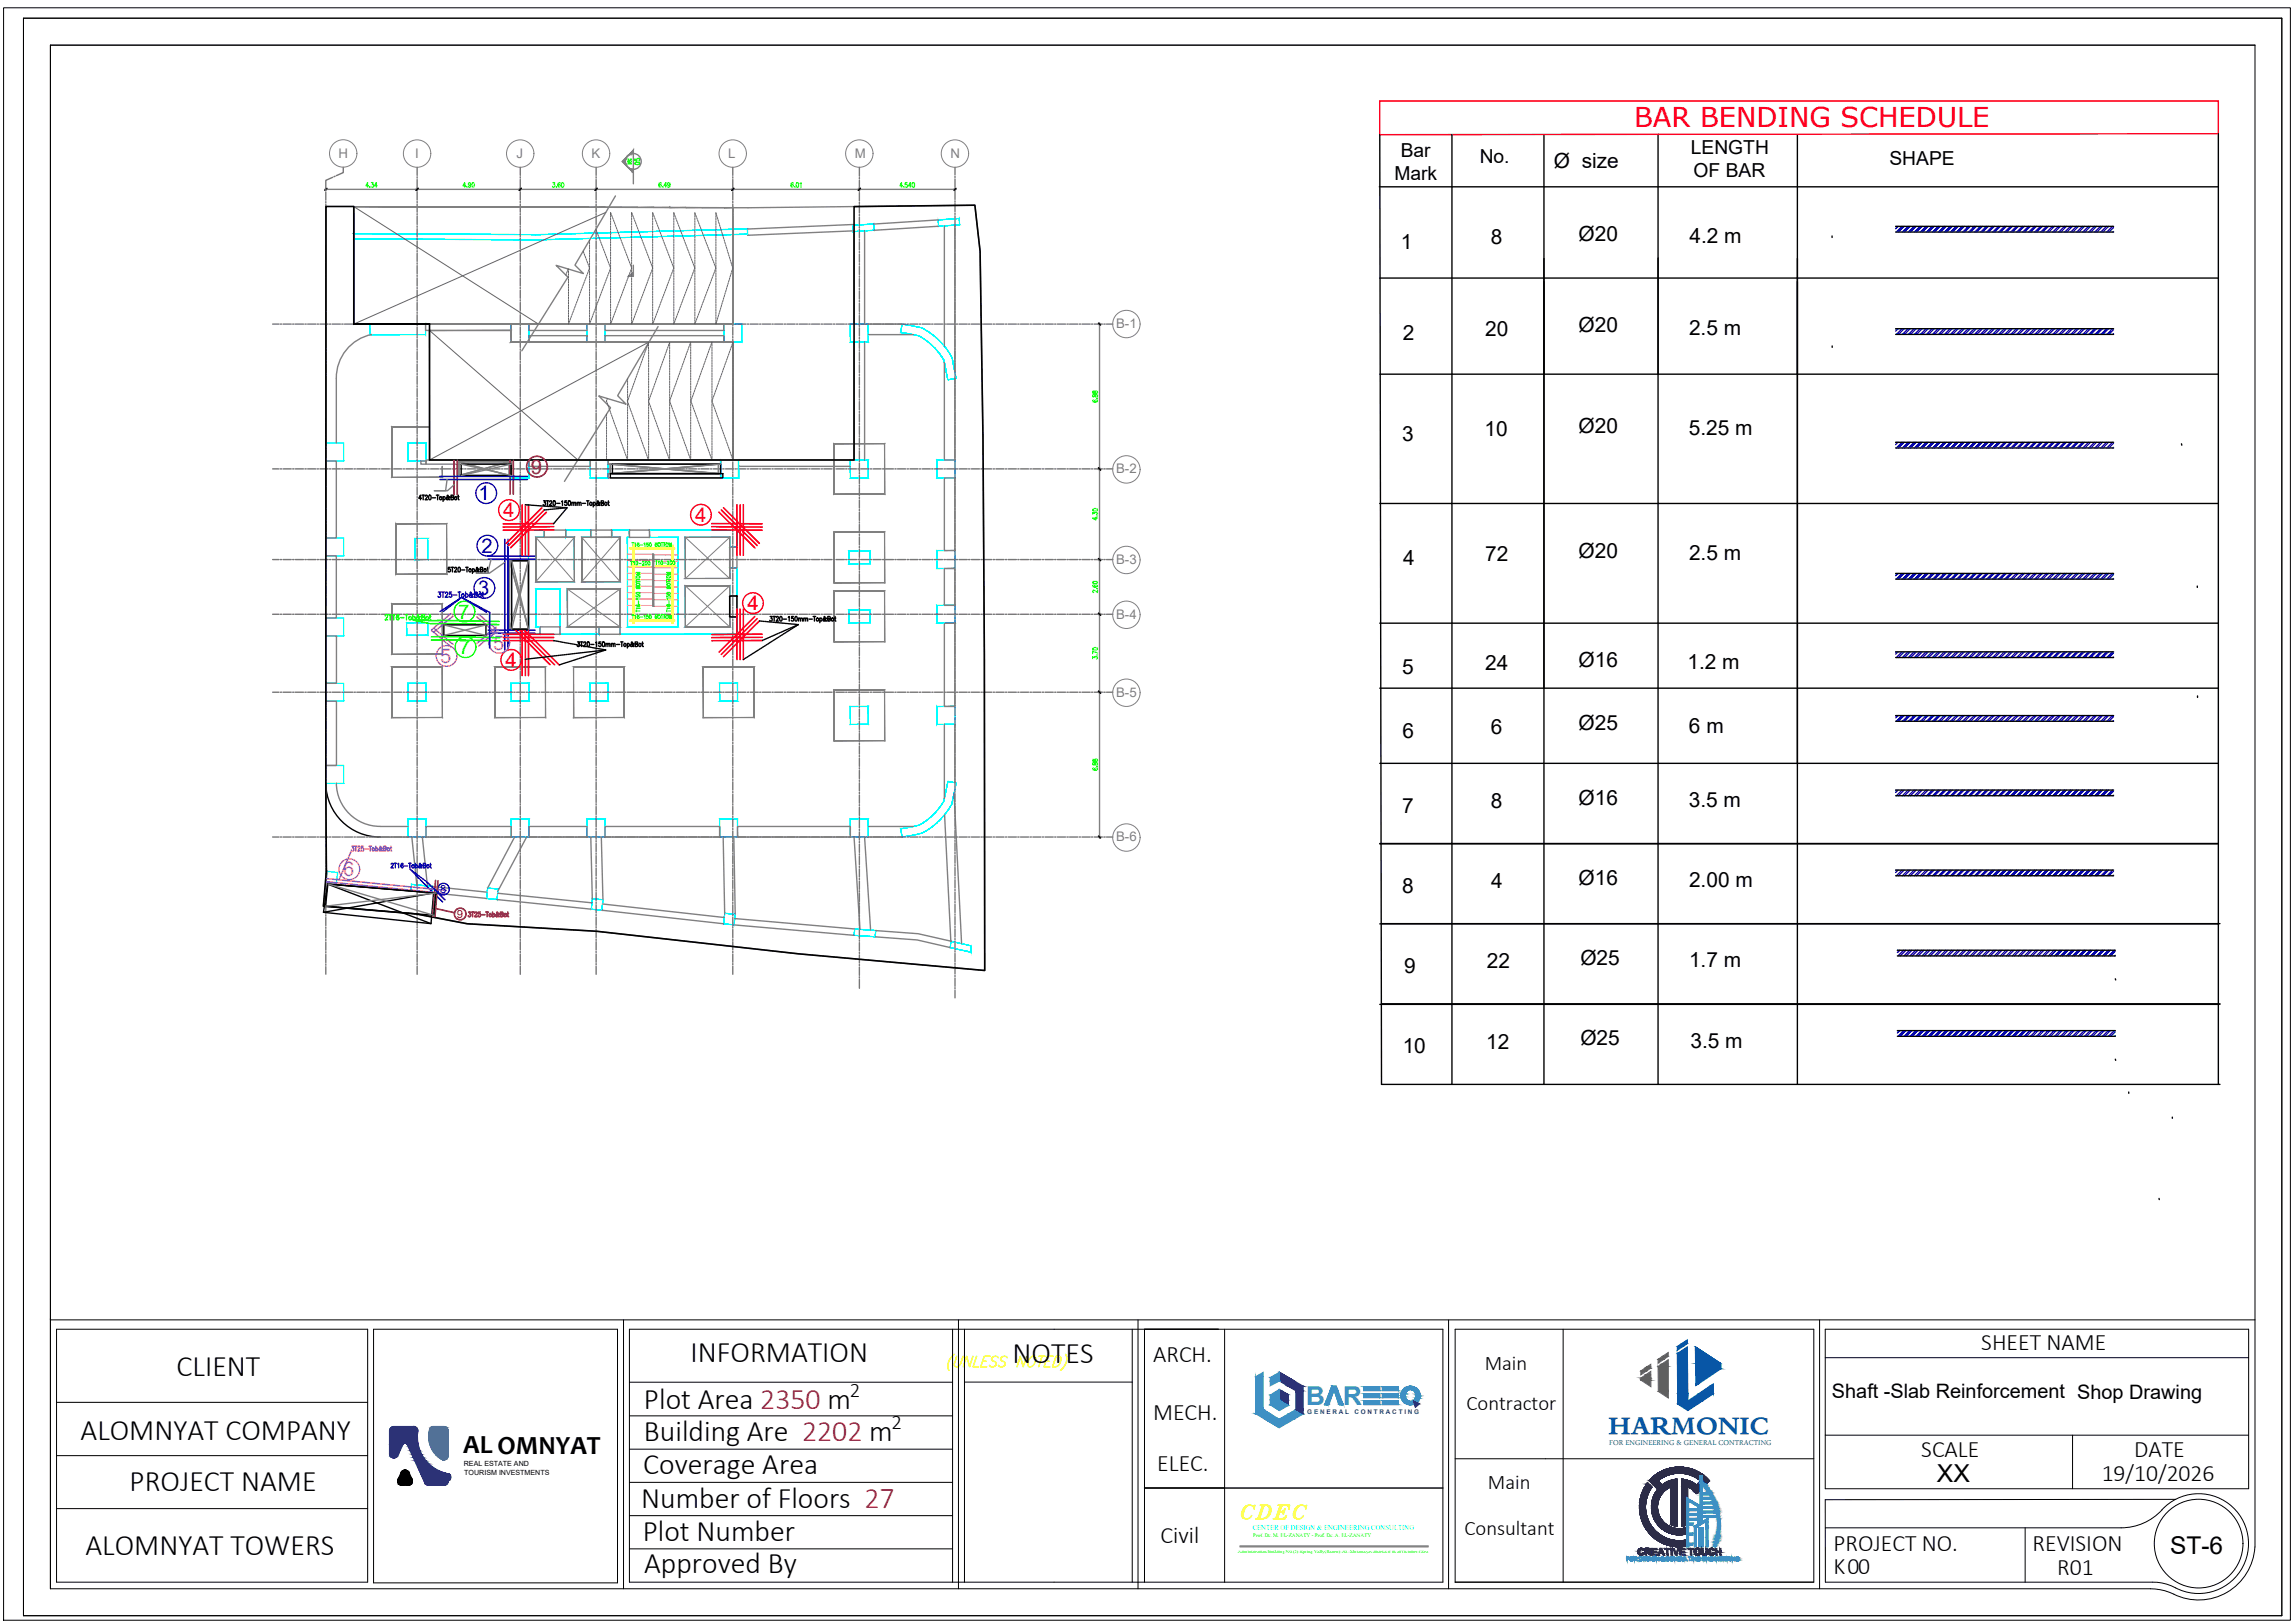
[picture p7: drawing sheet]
<svg xmlns="http://www.w3.org/2000/svg" width="420mm" height="297mm" viewBox="0 0 420 297" stroke-linecap="round" stroke-linejoin="round" font-family="sans-serif">
<defs><g id="words">
<text font-size="5.7" fill="#ff0" x="226.5" y="279">CDEC</text>
<g font-size="5.5">
<text x="32.3" y="251.8">CLIENT</text>
<text x="126.4" y="249.4">INFORMATION</text>
<text x="185.4" y="249.4">NOTES</text>
<text x="117.9" y="257.8">Plot Area 2350 m</text>
<text x="14.8" y="263.5">ALOMNYAT COMPANY</text>
<text x="117.9" y="263.7">Building Are 2202 m</text>
<text x="117.8" y="269.7">Coverage Area</text>
<text x="23.7" y="272.8">PROJECT NAME</text>
<text x="117.4" y="276">Number of Floors 27</text>
<text x="117.7" y="281.9">Plot Number</text>
<text x="15.7" y="284.5">ALOMNYAT TOWERS</text>
<text x="117.9" y="287.9">Approved By</text>
</g>
<text font-size="5" fill="#f00" x="299.1" y="23.3">BAR BENDING SCHEDULE</text>
<text font-size="4.9" fill="#004a95" x="294.5" y="262.9">HARMONIC</text>
<g font-size="4.8" fill="#319dd3">
<text x="239.1" y="257.1">B</text>
<text x="245.9" y="257.1">R</text>
</g>
<text font-size="4.8" x="84.8" y="266">AL OMNYAT</text>
<g font-size="4.5">
<text x="354.6" y="271.2">XX</text>
<text x="397.3" y="284.4">ST-6</text>
</g>
<g font-size="4.3">
<text x="211.1" y="249.2">ARCH.</text>
<text x="362.7" y="247.1">SHEET NAME</text>
<text x="211.1" y="260">MECH.</text>
<text x="211.9" y="269.2">ELEC.</text>
<text x="351.7" y="266.6">SCALE</text>
<text x="390.7" y="266.6">DATE</text>
<text x="384.8" y="271.1">19/10/2026</text>
<text x="212.5" y="282.4">Civil</text>
<text x="335.7" y="283.9">PROJECT NO.</text>
<text x="372.1" y="283.8">REVISION</text>
<text x="335.7" y="288.1">K00</text>
<text x="376.6" y="288.3">R01</text>
</g>
<g font-size="3.8">
<text x="284.5" y="30.7">Ø size</text>
<text x="256.5" y="45.5">1</text>
<text x="272.9" y="44.7">8</text>
<text x="289" y="44.1">Ø20</text>
<text x="309.3" y="44.5">4.2 m</text>
<text x="256.8" y="62.3">2</text>
<text x="271.9" y="61.4">20</text>
<text x="289" y="60.8">Ø20</text>
<text x="309.2" y="61.2">2.5 m</text>
<text x="256.7" y="80.7">3</text>
<text x="271.8" y="79.8">10</text>
<text x="289" y="79.2">Ø20</text>
<text x="309.2" y="79.6">5.25 m</text>
<text x="256.9" y="103.5">4</text>
<text x="271.9" y="102.6">72</text>
<text x="289" y="102.1">Ø20</text>
<text x="309.2" y="102.5">2.5 m</text>
<text x="256.7" y="123.4">5</text>
<text x="271.9" y="122.6">24</text>
<text x="289" y="122">Ø16</text>
<text x="308.9" y="122.4">1.2 m</text>
<text x="256.8" y="135.1">6</text>
<text x="272.9" y="134.3">6</text>
<text x="289" y="133.7">Ø25</text>
<text x="309.2" y="134.1">6 m</text>
<text x="256.7" y="148.7">7</text>
<text x="272.9" y="147.9">8</text>
<text x="289" y="147.3">Ø16</text>
<text x="309.2" y="147.7">3.5 m</text>
<text x="289" y="162">Ø16</text>
<text x="256.7" y="163.4">8</text>
<text x="273" y="162.5">4</text>
<text x="309.2" y="162.4">2.00 m</text>
<text x="257" y="178.1">9</text>
<text x="272.2" y="177.2">22</text>
<text x="289.3" y="176.6">Ø25</text>
<text x="309.2" y="177">1.7 m</text>
<text x="272.1" y="191.9">12</text>
<text x="289.3" y="191.3">Ø25</text>
<text x="309.5" y="191.8">3.5 m</text>
<text x="256.8" y="192.8">10</text>
<text x="271.8" y="250.7">Main</text>
<text x="155.6" y="255.7">2</text>
<text x="163.2" y="261.5">2</text>
<text x="268.5" y="258.1">Contractor</text>
<text x="272.4" y="272.5">Main</text>
<text x="268.1" y="280.8">Consultant</text>
</g>
<text font-size="3.7" fill="#991b1e" x="97.2" y="86.7">9</text>
<g font-size="3.7" fill="#00f">
<text x="87.6" y="91.6">1</text>
<text x="88.1" y="101.2">2</text>
<text x="87.5" y="108.9">3</text>
</g>
<g font-size="3.7" fill="#f00">
<text x="92.1" y="94.7">4</text>
<text x="127.3" y="95.5">4</text>
<text x="136.8" y="111.7">4</text>
<text x="92.5" y="122.1">4</text>
</g>
<g font-size="3.7" fill="#0f0">
<text x="83.9" y="113.2">7</text>
<text x="84.1" y="119.8">7</text>
</g>
<g font-size="3.7" fill="#f0f">
<text x="90.3" y="119">5</text>
<text x="80.6" y="121.4">5</text>
<text x="62.8" y="160.4">6</text>
</g>
<text font-size="3.6" x="335.4" y="255.9">Shaft -Slab Reinforcement Shop Drawing</text>
<g font-size="3.5">
<text x="256.4" y="28.6">Bar</text>
<text x="270.9" y="29.9">No.</text>
<text x="309.5" y="28.1">LENGTH</text>
<text x="255.3" y="32.9">Mark</text>
<text x="310" y="32.4">OF BAR</text>
<text x="345.9" y="30.2">SHAPE</text>
</g>
<text font-size="3.5" fill="#37dd00" x="118.2" y="31.4" transform="rotate(-90 118.2 31.4)">05</text>
<g font-size="2.4" fill="#808080">
<text x="62" y="28.9">H</text>
<text x="76" y="28.9">I</text>
<text x="94.5" y="29">J</text>
<text x="108.3" y="29">K</text>
<text x="133.3" y="29">L</text>
<text x="156.5" y="29">M</text>
<text x="174" y="29">N</text>
<text x="204.3" y="60">B-1</text>
<text x="204.3" y="86.6">B-2</text>
<text x="204.3" y="103.2">B-3</text>
<text x="204.3" y="113.2">B-4</text>
<text x="204.3" y="127.5">B-5</text>
<text x="204.3" y="154">B-6</text>
</g>
<text font-size="2.1" fill="#00f" x="80.6" y="163.5">8</text>
<text font-size="2.1" fill="#991b1e" x="83.6" y="168">9</text>
<text font-size="1.9" fill="#004a95" x="294.6" y="264.5">FOR ENGINEERING &amp; GENERAL CONTRACTING</text>
<text font-size="1.4" fill="#0ff" x="229.3" y="280">CENTER OF DESIGN &amp; ENGINEERING CONSULTING</text>
<g font-size="1.3">
<text x="84.9" y="268.4">REAL ESTATE AND</text>
<text x="85" y="269.9">TOURISM INVESTMENTS</text>
</g>
<g font-size="1.2" fill="#2a3383">
<text x="239.3" y="258.8">G E N E R A L</text>
<text x="248" y="258.8">C O N T R A C T I N G</text>
</g>
<text font-size="1" fill="#0f0" x="229.4" y="281.3">Prof. Dr. M. EL-ZANATY - Prof. Dr. A. EL-ZANATY</text>
<text font-size=".7" fill="#0f0" x="226.6" y="284.2">Administration Building N0.(2)-Spring Vally(Ramw)-AL-Motamayes district-6 th of October-Giza</text>
</g></defs>
<!-- layer: Text -->
<g fill="none" stroke="#000" stroke-width=".25">
<path d="M252.5 34.2h153.6M282.7 24.6v173.9M303.6 24.6v173.9M329.1 24.6v173.9M252.6 50.9h153.5M347 41.4h39.9M347 42.5h39.9M252.6 68.5h153.5M347 60.2h39.9M347 61.2h39.9M252.6 92.1h153.5M347 80.9h39.9"/>
<path d="M347 82h39.9M252.6 114.1h153.5M347 105h39.9M347 106h39.9M347 119.3h39.9M347 120.3h39.9M347 131h39.9M347 132h39.9M347 144.6h39.9M347 145.6h39.9M347 159.2h39.9M347 160.3h39.9"/>
<path d="M347.4 173.9h39.9M347.4 174.9h39.9M347.4 188.6h39.9M347.4 189.7h39.9"/>
</g>
<!-- layer: CDEC-FRAMING-PLAN -->
<path d="M252.6 18.5h153.5v6l-153.5 .1z" fill="none" stroke="#f00" stroke-width=".25"/>
<!-- layer: S-ANNO-TE -->
<g fill="none" stroke="#ff0" stroke-width=".25">
<path d="M174.7 247.9a2.41 2.41 0 0 0-1 2.9M175.2 248.2l-.5 1.7a.63 .63 0 0 0 .7 .2 .63 .63 0 0 0 .5-.5l.4-1.4M178.1 248.2l-.6 2-.5-2-.7 2M178.8 248.2l-.6 2h1M179.9 249.1h.7M181.3 248.2h-1.1l-.6 2h1M182.8 248.5a.62 .62 0 0 0-.8-.3 .62 .62 0 0 0-.4 .8l.7 .3a.65 .65 0 0 1-.3 .8 .65 .65 0 0 1-.9-.2M184.4 248.5a.62 .62 0 0 0-.8-.3 .62 .62 0 0 0-.3 .8l.7 .3a.65 .65 0 0 1-.4 .8 .65 .65 0 0 1-.8-.2M188 248.2l-.7 2-.5-2-.6 2M188.6 248.5a.58 .58 0 0 1 1 0 1.39 1.39 0 0 1-1.2 1.7l-.1-.1a1.3 1.3 0 0 1 .3-1.6zM190.2 248.2h1.1M190.8 248.2l-.7 2"/>
<path d="M191.5 249.1h.6M192.8 248.2h-1.1l-.6 2h1.1M193.3 248.2h.6a.91 .91 0 0 1 0 1.5 1.04 1.04 0 0 1-1.2 .5zM195.1 247.9a2.31 2.31 0 0 1-1 2.9"/>
</g>
<!-- layer: CDEC-FRAMING-PLAN -->
<g fill="none" stroke="#000" stroke-width=".25">
<path d="M335.4 43.2v.3M335.4 63.3v.3M84.4 84.9h9.2v2.1h-9.2zM111.7 86.7h20.6v.8h-20.6zM112.1 84.9h19.8v1.8h-19.8zM399.4 81.2v.3M81.3 114.4h7.7v1.9h-7.7zM93.7 102.6h3.1v12.6h-3.1zM402.3 107.3v.2M402.3 127.4v.2M60 161.8l19.4 1.6-.5 5.6-19.7-2zM60 161.8l19.8 1.6-.4 4.1-19.8-1.7z"/>
<path d="M387.3 179.1v.3M387.3 193.9v.2M389.7 199.9v.2M395.3 219.3v.2M397.7 204.5v.2M209.5 243.3h13.6M209.5 272.3h54.7"/>
</g>
<!-- layer: Text -->
<g fill="none" stroke="#00f" stroke-width=".25">
<path d="M347.1 41.4l-.1 .1M347.5 41.4l-.5 .5M348.2 41.4l-1 1.1M348.6 41.4l-1 1.1M349.3 41.4l-1 1.1M349.7 41.4l-1 1.1M350.4 41.4l-1 1.1M350.8 41.4l-1 1.1M351.5 41.4l-1 1.1M351.9 41.4l-1 1.1M352.6 41.4l-1 1.1M353 41.4l-1 1.1"/>
<path d="M353.7 41.4l-1 1.1M354.1 41.4l-1 1.1M354.8 41.4l-1 1.1M355.2 41.4l-1 1.1M355.9 41.4l-1 1.1M356.3 41.4l-1 1.1M357 41.4l-1 1.1M357.4 41.4l-1 1.1M358.1 41.4l-1 1.1M358.5 41.4l-1 1.1M359.2 41.4l-1 1.1M359.6 41.4l-1 1.1"/>
<path d="M360.3 41.4l-1 1.1M360.7 41.4l-1 1.1M361.4 41.4l-1 1.1M361.8 41.4l-1 1.1M362.5 41.4l-1 1.1M362.9 41.4l-1 1.1M363.6 41.4l-1 1.1M364 41.4l-1 1.1M364.7 41.4l-1 1.1M365.1 41.4l-1 1.1M365.8 41.4l-1 1.1M366.2 41.4l-1 1.1"/>
<path d="M366.9 41.4l-1 1.1M367.3 41.4l-1 1.1M368 41.4l-1 1.1M368.4 41.4l-1 1.1M369.1 41.4l-1 1.1M369.5 41.4l-1 1.1M370.2 41.4l-1 1.1M370.6 41.4l-1 1.1M371.3 41.4l-1 1.1M371.7 41.4l-1 1.1M372.4 41.4l-1 1.1M372.8 41.4l-1 1.1"/>
<path d="M373.5 41.4l-1 1.1M373.9 41.4l-1 1.1M374.7 41.4l-1.1 1.1M375 41.4l-1 1.1M375.8 41.4l-1.1 1.1M376.1 41.4l-1 1.1M376.9 41.4l-1.1 1.1M377.2 41.4l-1 1.1M378 41.4l-1.1 1.1M378.3 41.4l-1 1.1M379.1 41.4l-1.1 1.1M379.4 41.4l-1 1.1"/>
<path d="M380.2 41.4l-1.1 1.1M380.5 41.4l-1 1.1M381.3 41.4l-1.1 1.1M381.6 41.4l-1 1.1M382.4 41.4l-1.1 1.1M382.7 41.4l-1 1.1M383.5 41.4l-1.1 1.1M383.8 41.4l-1 1.1M384.6 41.4l-1.1 1.1M384.9 41.4l-1 1.1M385.7 41.4l-1.1 1.1M386 41.4l-1 1.1"/>
<path d="M386.8 41.4l-1.1 1.1M386.9 42.4l-.1 .1M386.9 41.6l-.8 .9M347.1 60.2h-.1M347.5 60.2l-.5 .4M348.2 60.2l-1 1M348.6 60.2l-1 1M349.3 60.2l-1 1M349.7 60.2l-1 1M350.4 60.2l-1 1M350.8 60.2l-1 1M351.5 60.2l-1 1"/>
<path d="M351.9 60.2l-1 1M352.6 60.2l-1 1M353 60.2l-1 1M353.7 60.2l-1 1M354.1 60.2l-1 1M354.8 60.2l-1 1M355.2 60.2l-1 1M355.9 60.2l-1 1M356.3 60.2l-1 1M357 60.2l-1 1M357.4 60.2l-1 1M358.1 60.2l-1 1"/>
<path d="M358.5 60.2l-1 1M359.2 60.2l-1 1M359.6 60.2l-1 1M360.3 60.2l-1 1M360.7 60.2l-1 1M361.4 60.2l-1 1M361.8 60.2l-1 1M362.5 60.2l-1 1M362.9 60.2l-1 1M363.6 60.2l-1 1M364 60.2l-1 1M364.7 60.2l-1 1"/>
<path d="M365.1 60.2l-1 1M365.8 60.2l-1 1M366.2 60.2l-1 1M366.9 60.2l-1 1M367.3 60.2l-1 1M368 60.2l-1 1M368.4 60.2l-1 1M369.1 60.2l-1 1M369.5 60.2l-1 1M370.2 60.2l-1 1M370.6 60.2l-1 1M371.3 60.2l-1 1"/>
<path d="M371.7 60.2l-1 1M372.4 60.2l-1 1M372.8 60.2l-1 1M373.5 60.2l-1 1M373.9 60.2l-1 1M374.7 60.2l-1.1 1M375 60.2l-1 1M375.8 60.2l-1.1 1M376.1 60.2l-1 1M376.9 60.2l-1.1 1M377.2 60.2l-1 1M378 60.2l-1.1 1"/>
<path d="M378.3 60.2l-1 1M379.1 60.2l-1.1 1M379.4 60.2l-1 1M380.2 60.2l-1.1 1M380.5 60.2l-1 1M381.3 60.2l-1.1 1M381.6 60.2l-1 1M382.4 60.2l-1.1 1M382.7 60.2l-1 1M383.5 60.2l-1.1 1M383.8 60.2l-1 1M384.6 60.2l-1.1 1"/>
<path d="M384.9 60.2l-1 1M385.7 60.2l-1.1 1M386 60.2l-1 1M386.8 60.2l-1.1 1M386.9 61.1l-.1 .1M386.9 60.4l-.8 .8M347.1 80.9l-.1 .1M347.5 80.9l-.5 .5M348.2 80.9l-1 1.1M348.6 80.9l-1 1.1M349.3 80.9l-1 1.1M349.7 80.9l-1 1.1"/>
<path d="M350.4 80.9l-1 1.1M350.8 80.9l-1 1.1M351.5 80.9l-1 1.1M351.9 80.9l-1 1.1M352.6 80.9l-1 1.1M353 80.9l-1 1.1M353.7 80.9l-1 1.1M354.1 80.9l-1 1.1M354.8 80.9l-1 1.1M355.2 80.9l-1 1.1M355.9 80.9l-1 1.1M356.3 80.9l-1 1.1"/>
<path d="M357 80.9l-1 1.1M357.4 80.9l-1 1.1M358.1 80.9l-1 1.1M358.5 80.9l-1 1.1M359.2 80.9l-1 1.1M359.6 80.9l-1 1.1M360.3 80.9l-1 1.1M360.7 80.9l-1 1.1M361.4 80.9l-1 1.1M361.8 80.9l-1 1.1M362.5 80.9l-1 1.1M362.9 80.9l-1 1.1"/>
<path d="M363.6 80.9l-1 1.1M364 80.9l-1 1.1M364.7 80.9l-1 1.1M365.1 80.9l-1 1.1M365.8 80.9l-1 1.1M366.2 80.9l-1 1.1M366.9 80.9l-1 1.1M367.3 80.9l-1 1.1M368 80.9l-1 1.1M368.4 80.9l-1 1.1M369.1 80.9l-1 1.1M369.5 80.9l-1 1.1"/>
<path d="M370.2 80.9l-1 1.1M370.6 80.9l-1 1.1M371.3 80.9l-1 1.1M371.7 80.9l-1 1.1M372.4 80.9l-1 1.1M372.8 80.9l-1 1.1M373.5 80.9l-1 1.1M373.9 80.9l-1 1.1M374.7 80.9l-1.1 1.1M375 80.9l-1 1.1M375.8 80.9l-1.1 1.1M376.1 80.9l-1 1.1"/>
<path d="M376.9 80.9l-1.1 1.1M377.2 80.9l-1 1.1M378 80.9l-1.1 1.1M378.3 80.9l-1 1.1M379.1 80.9l-1.1 1.1M379.4 80.9l-1 1.1M380.2 80.9l-1.1 1.1M380.5 80.9l-1 1.1M381.3 80.9l-1.1 1.1M381.6 80.9l-1 1.1M382.4 80.9l-1.1 1.1M382.7 80.9l-1 1.1"/>
<path d="M383.5 80.9l-1.1 1.1M383.8 80.9l-1 1.1M384.6 80.9l-1.1 1.1M384.9 80.9l-1 1.1M385.7 80.9l-1.1 1.1M386 80.9l-1 1.1M386.8 80.9l-1.1 1.1M386.9 81.9l-.1 .1M386.9 81.1l-.8 .9M347.1 105h-.1M347.1 119.3l-.1 .1M347.5 105l-.5 .4"/>
<path d="M347.5 119.3l-.5 .4M348.2 105l-1 1M348.2 119.3l-1 1M348.6 105l-1 1M348.6 119.3l-1 1M349.3 105l-1 1M349.3 119.3l-1 1M349.7 105l-1 1M349.7 119.3l-1 1M350.4 105l-1 1M350.4 119.3l-1 1M350.8 105l-1 1"/>
<path d="M350.8 119.3l-1 1M351.5 105l-1 1M351.5 119.3l-1 1M351.9 105l-1 1M351.9 119.3l-1 1M352.6 105l-1 1M352.6 119.3l-1 1M353 105l-1 1M353 119.3l-1 1M353.7 105l-1 1M353.7 119.3l-1 1M354.1 105l-1 1"/>
<path d="M354.1 119.3l-1 1M354.8 105l-1 1M354.8 119.3l-1 1M355.2 105l-1 1M355.2 119.3l-1 1M355.9 105l-1 1M355.9 119.3l-1 1M356.3 105l-1 1M356.3 119.3l-1 1M357 105l-1 1M357 119.3l-1 1M357.4 105l-1 1"/>
<path d="M357.4 119.3l-1 1M358.1 105l-1 1M358.1 119.3l-1 1M358.5 105l-1 1M358.5 119.3l-1 1M359.2 105l-1 1M359.2 119.3l-1 1M359.6 105l-1 1M359.6 119.3l-1 1M360.3 105l-1 1M360.3 119.3l-1 1M360.7 105l-1 1"/>
<path d="M360.7 119.3l-1 1M361.4 105l-1 1M361.4 119.3l-1 1M361.8 105l-1 1M361.8 119.3l-1 1M362.5 105l-1 1M362.5 119.3l-1 1M362.9 105l-1 1M362.9 119.3l-1 1M363.6 105l-1 1M363.6 119.3l-1 1M364 105l-1 1"/>
<path d="M364 119.3l-1 1M364.7 105l-1 1M364.7 119.3l-1 1M365.1 105l-1 1M365.1 119.3l-1 1M365.8 105l-1 1M365.8 119.3l-1 1M366.2 105l-1 1M366.2 119.3l-1 1M366.9 105l-1 1M366.9 119.3l-1 1M367.3 105l-1 1"/>
<path d="M367.3 119.3l-1 1M368 105l-1 1M368 119.3l-1 1M368.4 105l-1 1M368.4 119.3l-1 1M369.1 105l-1 1M369.1 119.3l-1 1M369.5 105l-1 1M369.5 119.3l-1 1M370.2 105l-1 1M370.2 119.3l-1 1M370.6 105l-1 1"/>
<path d="M370.6 119.3l-1 1M371.3 105l-1 1M371.3 119.3l-1 1M371.7 105l-1 1M371.7 119.3l-1 1M372.4 105l-1 1M372.4 119.3l-1 1M372.8 105l-1 1M372.8 119.3l-1 1M373.5 105l-1 1M373.5 119.3l-1 1M373.9 105l-1 1"/>
<path d="M373.9 119.3l-1 1M374.7 105l-1.1 1M374.7 119.3l-1.1 1M375 105l-1 1M375 119.3l-1 1M375.8 105l-1.1 1M375.8 119.3l-1.1 1M376.1 105l-1 1M376.1 119.3l-1 1M376.9 105l-1.1 1M376.9 119.3l-1.1 1M377.2 105l-1 1"/>
<path d="M377.2 119.3l-1 1M378 105l-1.1 1M378 119.3l-1.1 1M378.3 105l-1 1M378.3 119.3l-1 1M379.1 105l-1.1 1M379.1 119.3l-1.1 1M379.4 105l-1 1M379.4 119.3l-1 1M380.2 105l-1.1 1M380.2 119.3l-1.1 1M380.5 105l-1 1"/>
<path d="M380.5 119.3l-1 1M381.3 105l-1.1 1M381.3 119.3l-1.1 1M381.6 105l-1 1M381.6 119.3l-1 1M382.4 105l-1.1 1M382.4 119.3l-1.1 1M382.7 105l-1 1M382.7 119.3l-1 1M383.5 105l-1.1 1M383.5 119.3l-1.1 1M383.8 105l-1 1"/>
<path d="M383.8 119.3l-1 1M384.6 105l-1.1 1M384.6 119.3l-1.1 1M384.9 105l-1 1M384.9 119.3l-1 1M385.7 105l-1.1 1M385.7 119.3l-1.1 1M386 105l-1 1M386 119.3l-1 1M386.8 105l-1.1 1M386.8 119.3l-1.1 1M386.9 105.9l-.1 .1"/>
<path d="M386.9 105.1l-.8 .9M386.9 119.5l-.8 .8M347.1 131h-.1M347.5 131l-.5 .4M348.2 131l-1 1M348.6 131l-1 1M349.3 131l-1 1M349.7 131l-1 1M350.4 131l-1 1M350.8 131l-1 1M351.5 131l-1 1M351.9 131l-1 1"/>
<path d="M352.6 131l-1 1M353 131l-1 1M353.7 131l-1 1M354.1 131l-1 1M354.8 131l-1 1M355.2 131l-1 1M355.9 131l-1 1M356.3 131l-1 1M357 131l-1 1M357.4 131l-1 1M358.1 131l-1 1M358.5 131l-1 1"/>
<path d="M359.2 131l-1 1M359.6 131l-1 1M360.3 131l-1 1M360.7 131l-1 1M361.4 131l-1 1M361.8 131l-1 1M362.5 131l-1 1M362.9 131l-1 1M363.6 131l-1 1M364 131l-1 1M364.7 131l-1 1M365.1 131l-1 1"/>
<path d="M365.8 131l-1 1M366.2 131l-1 1M366.9 131l-1 1M367.3 131l-1 1M368 131l-1 1M368.4 131l-1 1M369.1 131l-1 1M369.5 131l-1 1M370.2 131l-1 1M370.6 131l-1 1M371.3 131l-1 1M371.7 131l-1 1"/>
<path d="M372.4 131l-1 1M372.8 131l-1 1M373.5 131l-1 1M373.9 131l-1 1M374.7 131l-1.1 1M375 131l-1 1M375.8 131l-1.1 1M376.1 131l-1 1M376.9 131l-1.1 1M377.2 131l-1 1M378 131l-1.1 1M378.3 131l-1 1"/>
<path d="M379.1 131l-1.1 1M379.4 131l-1 1M380.2 131l-1.1 1M380.5 131l-1 1M381.3 131l-1.1 1M381.6 131l-1 1M382.4 131l-1.1 1M382.7 131l-1 1M383.5 131l-1.1 1M383.8 131l-1 1M384.6 131l-1.1 1M384.9 131l-1 1"/>
<path d="M385.7 131l-1.1 1M386 131l-1 1M386.8 131l-1.1 1M386.9 120.2l-.1 .1M386.9 131.9l-.1 .1M386.9 131.2l-.8 .8M347.1 144.6l-.1 .1M347.1 159.2l-.1 .1M347.5 159.2l-.5 .5M347.5 144.6l-.5 .4M348.2 144.6l-1 1M348.2 159.2l-1 1.1"/>
<path d="M348.6 159.2l-1 1.1M348.6 144.6l-1 1M349.3 144.6l-1 1M349.3 159.2l-1 1.1M349.7 159.2l-1 1.1M349.7 144.6l-1 1M350.4 144.6l-1 1M350.4 159.2l-1 1.1M350.8 159.2l-1 1.1M350.8 144.6l-1 1M351.5 144.6l-1 1M351.5 159.2l-1 1.1"/>
<path d="M351.9 159.2l-1 1.1M351.9 144.6l-1 1M352.6 144.6l-1 1M352.6 159.2l-1 1.1M353 159.2l-1 1.1M353 144.6l-1 1M353.7 144.6l-1 1M353.7 159.2l-1 1.1M354.1 159.2l-1 1.1M354.1 144.6l-1 1M354.8 144.6l-1 1M354.8 159.2l-1 1.1"/>
<path d="M355.2 159.2l-1 1.1M355.2 144.6l-1 1M355.9 144.6l-1 1M355.9 159.2l-1 1.1M356.3 159.2l-1 1.1M356.3 144.6l-1 1M357 144.6l-1 1M357 159.2l-1 1.1M357.4 159.2l-1 1.1M357.4 144.6l-1 1M358.1 144.6l-1 1M358.1 159.2l-1 1.1"/>
<path d="M358.5 159.2l-1 1.1M358.5 144.6l-1 1M359.2 144.6l-1 1M359.2 159.2l-1 1.1M359.6 159.2l-1 1.1M359.6 144.6l-1 1M360.3 144.6l-1 1M360.3 159.2l-1 1.1M360.7 144.6l-1 1M360.7 159.2l-1 1.1M361.4 144.6l-1 1M361.4 159.2l-1 1.1"/>
<path d="M361.8 144.6l-1 1M361.8 159.2l-1 1.1M362.5 144.6l-1 1M362.5 159.2l-1 1.1M362.9 144.6l-1 1M362.9 159.2l-1 1.1M363.6 144.6l-1 1M363.6 159.2l-1 1.1M364 144.6l-1 1M364 159.2l-1 1.1M364.7 144.6l-1 1M364.7 159.2l-1 1.1"/>
<path d="M365.1 144.6l-1 1M365.1 159.2l-1 1.1M365.8 144.6l-1 1M365.8 159.2l-1 1.1M366.2 144.6l-1 1M366.2 159.2l-1 1.1M366.9 144.6l-1 1M366.9 159.2l-1 1.1M367.3 144.6l-1 1M367.3 159.2l-1 1.1M368 144.6l-1 1M368 159.2l-1 1.1"/>
<path d="M368.4 144.6l-1 1M368.4 159.2l-1 1.1M369.1 144.6l-1 1M369.1 159.2l-1 1.1M369.5 144.6l-1 1M369.5 159.2l-1 1.1M370.2 144.6l-1 1M370.2 159.2l-1 1.1M370.6 144.6l-1 1M370.6 159.2l-1 1.1M371.3 144.6l-1 1M371.3 159.2l-1 1.1"/>
<path d="M371.7 144.6l-1 1M371.7 159.2l-1 1.1M372.4 144.6l-1 1M372.4 159.2l-1 1.1M372.8 144.6l-1 1M372.8 159.2l-1 1.1M373.5 144.6l-1 1M373.5 159.2l-1 1.1M373.9 144.6l-1 1M373.9 159.2l-1 1.1M374.7 144.6l-1.1 1M374.7 159.2l-1.1 1.1"/>
<path d="M375 144.6l-1 1M375 159.2l-1 1.1M375.8 144.6l-1.1 1M375.8 159.2l-1.1 1.1M376.1 144.6l-1 1M376.1 159.2l-1 1.1M376.9 144.6l-1.1 1M376.9 159.2l-1.1 1.1M377.2 144.6l-1 1M377.2 159.2l-1 1.1M378 144.6l-1.1 1M378 159.2l-1.1 1.1"/>
<path d="M378.3 144.6l-1 1M378.3 159.2l-1 1.1M379.1 144.6l-1.1 1M379.1 159.2l-1.1 1.1M379.4 144.6l-1 1M379.4 159.2l-1 1.1M380.2 144.6l-1.1 1M380.2 159.2l-1.1 1.1M380.5 144.6l-1 1M380.5 159.2l-1 1.1M381.3 144.6l-1.1 1M381.3 159.2l-1.1 1.1"/>
<path d="M381.6 144.6l-1 1M381.6 159.2l-1 1.1M382.4 144.6l-1.1 1M382.4 159.2l-1.1 1.1M382.7 144.6l-1 1M382.7 159.2l-1 1.1M383.5 144.6l-1.1 1M383.5 159.2l-1.1 1.1M383.8 144.6l-1 1M383.8 159.2l-1 1.1M384.6 144.6l-1.1 1M384.6 159.2l-1.1 1.1"/>
<path d="M384.9 144.6l-1 1M384.9 159.2l-1 1.1M385.7 144.6l-1.1 1M385.7 159.2l-1.1 1.1M386 144.6l-1 1M386 159.2l-1 1.1M386.8 144.6l-1.1 1M386.8 159.2l-1.1 1.1M386.9 145.5l-.1 .1M386.9 144.8l-.8 .8M386.9 159.5l-.8 .8M347.4 173.9v.1"/>
<path d="M347.8 173.9l-.4 .4M348.5 173.9l-1 1M348.9 173.9l-1 1M349.6 173.9l-1 1M350 173.9l-1 1M350.7 173.9l-1 1M351.1 173.9l-1 1M351.8 173.9l-1 1M352.2 173.9l-1 1M352.9 173.9l-1 1M353.3 173.9l-1 1M354 173.9l-1 1"/>
<path d="M354.4 173.9l-1 1M355.1 173.9l-1 1M355.5 173.9l-1 1M356.2 173.9l-1 1M356.6 173.9l-1 1M357.3 173.9l-1 1M357.7 173.9l-1 1M358.4 173.9l-1 1M358.8 173.9l-1 1M359.5 173.9l-1 1M359.9 173.9l-1 1M360.6 173.9l-1 1"/>
<path d="M361 173.9l-1 1M361.7 173.9l-1 1M362.1 173.9l-1 1M362.8 173.9l-1 1M363.2 173.9l-1 1M363.9 173.9l-1 1M364.3 173.9l-1 1M365 173.9l-1 1M365.4 173.9l-1 1M366.1 173.9l-1 1M366.5 173.9l-1 1M367.2 173.9l-1 1"/>
<path d="M367.6 173.9l-1 1M368.3 173.9l-1 1M368.7 173.9l-1 1M369.4 173.9l-1 1M369.8 173.9l-1 1M370.5 173.9l-1 1M370.9 173.9l-1 1M371.6 173.9l-1 1M372 173.9l-1 1M372.7 173.9l-1 1M373.1 173.9l-1 1M373.8 173.9l-1 1"/>
<path d="M374.2 173.9l-1 1M374.9 173.9l-1 1M375.3 173.9l-1 1M376 173.9l-1 1M376.4 173.9l-1 1M377.2 173.9l-1.1 1M377.5 173.9l-1 1M378.3 173.9l-1.1 1M378.6 173.9l-1 1M379.4 173.9l-1.1 1M379.7 173.9l-1 1M380.5 173.9l-1.1 1"/>
<path d="M380.8 173.9l-1 1M381.6 173.9l-1.1 1M381.9 173.9l-1 1M382.7 173.9l-1.1 1M383 173.9l-1 1M383.8 173.9l-1.1 1M384.1 173.9l-1 1M384.9 173.9l-1.1 1M385.2 173.9l-1 1M386 173.9l-1.1 1M386.3 173.9l-1 1M386.9 160.2l-.1 .1"/>
<path d="M387.1 173.9l-1.1 1M387.2 174.8l-.1 .1M387.2 174.1l-.8 .8M347.4 188.6v.1M347.8 188.6l-.4 .5M348.5 188.6l-1 1.1M348.9 188.6l-1 1.1M349.6 188.6l-1 1.1M350 188.6l-1 1.1M350.7 188.6l-1 1.1M351.1 188.6l-1 1.1M351.8 188.6l-1 1.1"/>
<path d="M352.2 188.6l-1 1.1M352.9 188.6l-1 1.1M353.3 188.6l-1 1.1M354 188.6l-1 1.1M354.4 188.6l-1 1.1M355.1 188.6l-1 1.1M355.5 188.6l-1 1.1M356.2 188.6l-1 1.1M356.6 188.6l-1 1.1M357.3 188.6l-1 1.1M357.7 188.6l-1 1.1M358.4 188.6l-1 1.1"/>
<path d="M358.8 188.6l-1 1.1M359.5 188.6l-1 1.1M359.9 188.6l-1 1.1M360.6 188.6l-1 1.1M361 188.6l-1 1.1M361.7 188.6l-1 1.1M362.1 188.6l-1 1.1M362.8 188.6l-1 1.1M363.2 188.6l-1 1.1M363.9 188.6l-1 1.1M364.3 188.6l-1 1.1M365 188.6l-1 1.1"/>
<path d="M365.4 188.6l-1 1.1M366.1 188.6l-1 1.1M366.5 188.6l-1 1.1M367.2 188.6l-1 1.1M367.6 188.6l-1 1.1M368.3 188.6l-1 1.1M368.7 188.6l-1 1.1M369.4 188.6l-1 1.1M369.8 188.6l-1 1.1M370.5 188.6l-1 1.1M370.9 188.6l-1 1.1M371.6 188.6l-1 1.1"/>
<path d="M372 188.6l-1 1.1M372.7 188.6l-1 1.1M373.1 188.6l-1 1.1M373.8 188.6l-1 1.1M374.2 188.6l-1 1.1M374.9 188.6l-1 1.1M375.3 188.6l-1 1.1M376 188.6l-1 1.1M376.4 188.6l-1 1.1M377.2 188.6l-1.1 1.1M377.5 188.6l-1 1.1M378.3 188.6l-1.1 1.1"/>
<path d="M378.6 188.6l-1 1.1M379.4 188.6l-1.1 1.1M379.7 188.6l-1 1.1M380.5 188.6l-1.1 1.1M380.8 188.6l-1 1.1M381.6 188.6l-1.1 1.1M381.9 188.6l-1 1.1M382.7 188.6l-1.1 1.1M383 188.6l-1 1.1M383.8 188.6l-1.1 1.1M384.1 188.6l-1 1.1M384.9 188.6l-1.1 1.1"/>
<path d="M385.2 188.6l-1 1.1M386 188.6l-1.1 1.1M386.3 188.6l-1 1.1M387.1 188.6l-1.1 1.1M387.2 189.6l-.1 .1M387.2 188.8l-.8 .9"/>
</g>
<!-- layer: 0 -->
<g fill="none" stroke="#000" stroke-width=".25">
<path d="M59.9 34.5l-.4 .3M76.6 34.5l-.4 .3M95.4 34.5l-.3 .3M109.3 34.5l-.4 .3M134.3 34.5l-.3 .3M157.5 34.5l-.4 .3M175 34.5l-.4 .3M252.6 24.6l.3 173.9h153.5M265.8 24.6v173.9M406.1 24.5v174M201.1 59.1l.4 .4M96.2 92.4h.2"/>
<path d="M96.5 92.4h.3M96.9 92.4h.2M97.3 92.5h.2M97.6 92.5h.3M98 92.5h.3M98.4 92.5h.2M98.7 92.6h.3M99.1 92.6h.3M99.5 92.6h.3M99.8 93.3h-.2M99.9 92.7h.2M100.2 93.3h-.3"/>
<path d="M100.2 92.7h.3M100.5 93.2l-.2 .1M100.6 92.7h.3M100.9 93.2h-.2M101 92.7h.2M101.3 93.2h-.3M101.4 92.8h.2M101.5 95.7l-.1 .1M101.7 93.1l-.3 .1M101.7 95.4l-.1 .2M101.7 92.8h.3M102 95.1l-.2 .2"/>
<path d="M102 93.1h-.2M102.1 92.8h.3M102.2 94.9l-.2 .1M102.4 93.1h-.2M102.4 94.6l-.1 .1M102.5 92.8h.2M102.7 94.3l-.2 .2M102.8 93l-.3 .1M102.9 92.9h.2M102.9 94l-.1 .2M103.1 93h-.2M103.2 93.7l-.2 .2"/>
<path d="M103.3 92.9h.2M103.4 93.4l-.1 .2M103.5 92.9l-.2 .1M103.6 92.9h.2M103.7 92.9h.1l-.1 .1M103.7 93.1l-.2 .2M201.1 85.6l.4 .4M101.4 117.2l.2 .1M101.8 117.3l.2 .1M102 120h-.3M102.1 117.4h.3M102.4 119.9l-.3 .1"/>
<path d="M102.5 117.4l.3 .1M102.7 119.9h-.2M102.9 117.5l.2 .1M103.1 119.9h-.3M103.3 117.6h.2M103.5 119.8l-.3 .1M103.6 117.7h.3M103.8 119.8h-.2M104 117.7l.2 .1M104.2 119.7l-.2 .1M104.4 117.8h.2M104.6 119.7h-.2"/>
<path d="M104.7 117.8l.3 .1M105 119.6l-.3 .1M105.1 117.9h.2M105.3 119.6h-.2M105.5 118h.2M105.7 119.6h-.2M105.8 118.1h.3M106.1 119.5h-.3M106.2 118.1l.2 .1M106.4 119.5h-.2M106.6 118.2h.2M106.8 119.4l-.2 .1"/>
<path d="M106.9 118.2l.3 .1M107.2 119.4h-.2M107.3 118.3h.2M107.6 119.3l-.3 .1M107.7 118.4h.2M108 119.3h-.3M108 119.9l-.2 .1M108 118.4l.3 .1M108.3 119.3h-.2M108.4 119.8l-.3 .1M108.4 118.5l.3 .1M108.7 119.2h-.3"/>
<path d="M108.7 119.7h-.2M108.8 118.6h.2M109.1 119.2h-.3M109.1 119.5l-.3 .1M109.2 118.6l.2 .1M109.4 119.4l-.2 .1M109.4 119.1l-.2 .1M109.5 118.7l.3 .1M109.8 119.3l-.2 .1M109.8 119.1h-.2M109.9 118.8h.2M110.2 119.2l-.3 .1"/>
<path d="M110.2 119l-.3 .1M110.3 118.8l.2 .1M110.5 119.1l-.2 .1M110.6 119h-.3M110.6 118.9l.3 .1h-.3M110.9 119h-.2M137.3 120l-.2 .1M137.6 119.8l-.2 .1M137.9 119.6l-.2 .1M138.2 119.4l-.2 .1M138.5 119.2l-.2 .1M138.9 119l-.3 .1"/>
<path d="M139 113.7h.2M139.2 118.8l-.2 .1M139.3 113.7h.2M139.5 118.6l-.2 .1M139.7 113.7h.2M139.7 117.1l-.1 .1M139.8 118.3l-.2 .2M140 113.7l.3 .1M140.1 117l-.3 .1M140.1 118.2l-.2 .1M140.4 113.8h.3M140.4 116.8l-.2 .2"/>
<path d="M140.4 117.9l-.2 .2M140.7 116.7l-.2 .1M140.8 117.8l-.3 .1M140.8 113.8h.2M141.1 117.5l-.3 .2M141.1 116.6l-.3 .1M141.2 113.8l.2 .1M141.4 117.4l-.2 .1M141.4 116.4l-.2 .1M141.5 113.9h.3M141.7 117.1l-.2 .2M141.8 116.3h-.3"/>
<path d="M141.9 113.9h.3M142 117l-.2 .1M142.1 116.1l-.2 .1M142.3 113.9l.2 .1M142.3 116.7l-.2 .2M142.5 115.9l-.3 .1M142.6 114h.3M142.6 116.6l-.2 .1M142.8 115.8l-.2 .1M143 116.3l-.3 .2M143 114l.3 .1M143.2 115.6l-.3 .1"/>
<path d="M143.3 116.1l-.2 .2M143.4 114.1h.2M143.5 115.5l-.2 .1M143.6 115.9l-.2 .2M143.8 114.1h.2M143.8 115.3l-.2 .1M143.9 115.7l-.2 .2M144.1 114.1l.3 .1M144.2 115.2l-.3 .1M144.2 115.5l-.2 .2M144.5 114.2h.3M144.5 115l-.2 .1"/>
<path d="M144.5 115.3l-.2 .2M144.9 114.9l-.3 .1M144.9 115.1l-.2 .2M144.9 114.2h.2M145.2 114.9l-.2 .2M145.2 114.7l-.2 .1M145.3 114.2h.2M145.5 114.7l-.2 .2M145.5 114.6l-.2 .1M145.6 114.3h.3M145.8 114.5l-.2 .2M145.9 114.4l-.2 .1"/>
<path d="M146 114.3h.2l-.2 .1M146.2 114.3l-.3 .2M201.1 102.2l.4 .4M201.1 112.2l.4 .4M96.4 120.6l-.2 .1M96.8 120.6h-.3M97.1 120.6h-.2M97.5 120.5h-.2M97.9 120.5h-.3M98.3 120.4h-.3M98.6 120.4h-.2M99 120.3l-.2 .1"/>
<path d="M99.4 120.3h-.3M99.8 120.3h-.3M100.1 120.2h-.2M100.5 120.2h-.3M100.9 120.1h-.3M101.2 120.1h-.2M101.6 120l-.2 .1M102.7 121.6l-.3 .1M103 121.5l-.2 .1M103.4 121.4h-.3M103.7 121.2l-.2 .1M104.1 121.1l-.3 .1"/>
<path d="M104.4 121l-.2 .1M104.8 120.9l-.2 .1M105.2 120.8l-.3 .1M105.5 120.7l-.2 .1M105.9 120.6h-.3M106.2 120.4l-.2 .1M106.6 120.3l-.3 .1M106.9 120.2l-.2 .1M107.3 120.1l-.2 .1M107.7 120l-.3 .1M136.3 120.6l-.2 .1M136.6 120.4l-.2 .1"/>
<path d="M136.9 120.2l-.2 .1M201.1 126.5l.4 .4M252.6 125.9h153.5M252.6 139.7h153.5M201.1 153l.4 .4M252.6 154.4h153.5M252.6 169.1h153.5M252.9 169h153.5M252.6 183.8h153.5M252.9 183.8h153.5M72.9 270.7a.77 .77 0 0 0 .7 1.1h1.1M73.4 269.5l-.5 1.2"/>
<path d="M74.8 269.5a.77 .77 0 0 0-.7-.4 .77 .77 0 0 0-.7 .4M74.9 269.5l.5 1.2a.77 .77 0 0 1-.7 1.1"/>
</g>
<!-- layer: Sheet_Borders -->
<g fill="none" stroke="#000" stroke-width=".18">
<path d="M4.3 3.3h413.4v292.4h-413.4zM9.2 8.3h403.6v274.8a10.4 10.4 0 0 1-15.6 8.3 10.1 10.1 0 0 0-3.5-.6h-384.5zM9.2 241.6h.1M9.2 241.6h403.6M10.4 243.3h56.9v46.3h-56.9zM10.4 256.7h56.9M68.4 243.3h44.7v46.4h-44.7zM114.2 241.6v49.2M115.2 243.3h149v46.3h-149zM115.2 253h59.2M115.2 259.1h59.2M174.4 243.3v46.3"/>
<path d="M175.5 241.6v49.2M176.6 252.9h30.7M176.6 243.3v46.3M207.3 243.3v46.3M208.3 241.6v49.2M209.5 243.3v46.3M224.2 243.3v46.3M265.2 241.6v49.2M266.4 243.3h65.7v46.3h-65.7zM286.2 243.3v46.3M333.1 241.6v49.2M334.2 243.3h77.5v29.2h-77.5z"/>
<path d="M334.2 248.5h77.5M10.4 266.4h56.9M10.4 276.1h56.9M115.2 271.3h59.2M115.2 265.2h59.2M115.2 277.4h59.2M209.5 272.3h14.7M266.4 267h65.7M334.2 262.7h77.5M370.8 279.6v10M379.4 262.7v9.8M395.8 276.3a10.1 10.1 0 0 1-7.5 3.3h-54.1"/>
<path d="M398.3 274.4l-64.1 .1v15.1h59.8a10.4 10.4 0 0 1 5.3 1.5 9.1 9.1 0 0 0 12.1-10.7 9.1 9.1 0 0 0-15.6-4.1M115.2 283.5h59.2"/>
<circle cx="402.5" cy="282.5" r="8.1"/>
</g>
<!-- layer: 0 -->
<g fill="#4554a5" stroke="#4554a5" stroke-width=".18">
<path d="M81 267.2h.5z"/>
<path d="M79.3 261.1h2.1zM79.2 261.1h2.2z"/>
<path d="M79.2 261.1h2.3zM79.1 261.1h2.4z"/>
<path d="M79.1 261.1l2.5 .1zM79.1 261.2h2.5z"/>
<path d="M79.1 261.2h2.5zM79 261.2h2.6z"/>
<path d="M79 261.2h2.7zM79 261.2h2.7z"/>
<path d="M79 261.2l2.7 .1zM78.9 261.3h2.8z"/>
<path d="M78.9 261.3h2.9zM78.9 261.3h2.9z"/>
<path d="M78.8 261.3l3 .1zM78.8 261.3l3 .1z"/>
<path d="M78.8 261.4l3.1 .1zM78.8 261.4l3.1 .1h-3.1z"/>
<path d="M78.8 261.5h3.1zM78.8 261.5h3.1z"/>
<path d="M78.7 261.5l3.3 .1zM78.7 261.5l3.3 .1z"/>
<path d="M78.7 261.6h3.3zM78.7 261.6h3.3z"/>
<path d="M78.7 261.6l3.3 .1v-.1zM78.7 261.6l3.3 .1h-3.3z"/>
<path d="M78.7 261.7l3.3 .2v-.2zM78.7 261.7l3.3 .2h-3.4z"/>
<path d="M78.6 261.9l3.4 .3v-.3zM78.6 261.9l3.4 .3h-3.5z"/>
<path d="M78.5 262.2l3.5 .7v-.7zM78.5 262.2l3.5 .7h-3.5z"/>
<path d="M78.5 262.9l3.5 .6v-.6zM78.5 262.9l3.5 .6h-3.5z"/>
<path d="M78.5 263.5l3.5 .6v-.6zM78.5 263.5l3.5 .6h-3.4z"/>
<path d="M78.6 264.1l3.4 .6v-.6zM78.6 264.1l3.4 .6h-3.2z"/>
<path d="M78.8 264.7l3.2 .6v-.6zM78.8 264.7l3.2 .6h-2.9z"/>
<path d="M79.1 265.3l2.9 .6v-.6zM79.1 265.3l2.9 .6h-2.5z"/>
<path d="M79.5 265.9l2.5 .4v-.4zM79.5 265.9l2.5 .4h-2.1z"/>
<path d="M79.9 266.3l2.1 .1zM79.9 266.3l2.1 .1z"/>
<path d="M79.9 266.4l2.1 .1v-.1zM79.9 266.4l2.1 .1h-1.9z"/>
<path d="M80.1 266.5l1.9 .2v-.2zM80.1 266.5l1.9 .2h-1.7z"/>
<path d="M80.3 266.7h1.7zM80.3 266.7h1.7z"/>
<path d="M80.4 266.7h1.6zM80.4 266.7l1.5 .1z"/>
<path d="M80.4 266.8l1.5 .1v-.1zM80.4 266.8l1.5 .1h-1.3z"/>
<path d="M80.6 266.9l1.1 .1 .2-.1zM80.6 266.9l1.1 .1z"/>
<path d="M80.8 267h.9zM80.8 267l.8 .1zM80.9 267.1h.7zM80.9 267.1h.7z"/>
<path d="M80.9 267.1h.7zM80.9 267.1l.6 .1zM81 267.2h.5zM81 267.2h.5z"/>
<path d="M81.2 267.2h.1zM81 267.2h.3z"/>
</g>
<path d="M79.3 261.1l-.3 .1a3.6 3.6 0 0 0-.2 3.5 3.6 3.6 0 0 0 2.6 2.5 .78 .78 0 0 0 .6-.7v-4.6a.77 .77 0 0 0-.8-.8h-1.9" fill="none" stroke="#4554a5" stroke-width=".25"/>
<g fill="#000" stroke="#000" stroke-width=".18">
<path d="M73.1 271.6h1zM73.4 270.3h1.6zM73.4 271.8h.4zM74.1 269.1h.1zM74.6 271.8h.2z"/>
<path d="M73.4 271.8h.3zM73.5 271.8h.2z"/>
<path d="M73.3 271.8h.6zM73.3 271.8h.5z"/>
<path d="M73.3 271.8h.6zM73.3 271.8h.6z"/>
<path d="M73.2 271.7h.8zM73.2 271.7l.7 .1z"/>
<path d="M73.2 271.7h.8zM73.2 271.7h.8z"/>
<path d="M73.1 271.6h1zM73.1 271.6l.9 .1z"/>
<path d="M73 271.6h1.2zM73 271.6h1.1zM73.1 271.6h1z"/>
<path d="M74.1 269.1h.3zM73.9 269.1h.5zM73.9 269.1h.5zM73.9 269.1h.5z"/>
<path d="M73.9 269.1l.6 .1zM73.8 269.2h.7zM73.8 269.2h.7zM73.8 269.2h.7z"/>
<path d="M73.8 269.2h.8zM73.7 269.2h.9zM73.7 269.2h.9zM73.7 269.2h.9z"/>
<path d="M73.7 269.2l1 .1-.1-.1zM73.7 269.2l1 .1h-1.1zM73.6 269.3h1.1zM73.6 269.3h1.1z"/>
<path d="M73.6 269.3l1.2 .2-.1-.2zM73.6 269.3l1.2 .2h-1.3zM73.5 269.5h1.3zM73.5 269.5h1.3z"/>
<path d="M73.5 270.3h1.5zM73.4 270.3h1.6zM73.4 270.3h1.6z"/>
<path d="M73.5 269.5l1.4 .1-.1-.1zM73.5 269.5l1.4 .1h-1.5zM73.4 269.6h1.5zM73.4 269.6h1.5z"/>
<path d="M73.4 270.2l1.4 .1 .1-.1zM73.4 270.2l1.4 .1h-1.3zM73.5 270.3h1.3zM73.5 270.3h1.3z"/>
<path d="M73.4 269.6l1.5 .1v-.1zM73.4 269.6l1.5 .1h-1.5zM73.4 269.7h1.5zM73.4 269.7h1.5z"/>
<path d="M74.5 271.8h.4zM74.5 271.8h.3z"/>
<path d="M73.4 270l1.5 .2v-.2zM73.4 270l1.5 .2h-1.5zM73.4 270.2h1.5zM73.4 270.2h1.5z"/>
<path d="M73.4 269.7l1.5 .2v-.2zM73.4 269.7l1.5 .2h-1.5z"/>
<path d="M73.4 269.9h1.5zM73.4 269.9h1.5z"/>
<path d="M73.4 269.9l1.5 .1v-.1zM73.4 269.9l1.5 .1h-1.5zM73.4 270h1.5zM73.4 270h1.5z"/>
<path d="M73.4 270.3l1.7 .1zM73.2 270.4h1.9zM73.2 270.4h1.9zM73.2 270.4h1.9z"/>
<path d="M74.5 271.8h.5zM74.5 271.8h.4z"/>
<path d="M74.4 271.8h.6zM74.4 271.8h.6z"/>
<path d="M73.2 270.4l2 .1zM73.1 270.5h2.1zM73.1 270.5h2.1zM73.1 270.5h2.1z"/>
<path d="M74.3 271.7h.8zM74.3 271.7l.7 .1z"/>
<path d="M74.3 271.7h.9zM74.3 271.7h.8z"/>
<path d="M73.1 270.5l2.2 .1-.1-.1zM73.1 270.5l2.2 .1h-2.3zM73 270.6h2.3zM73 270.6h2.3z"/>
<path d="M74.2 271.6h1zM74.2 271.6l1 .1z"/>
<path d="M74.2 271.6h1.1zM74.2 271.6h1z"/>
<path d="M73 270.6l2.4 .1-.1-.1zM73 270.6l2.4 .1h-2.5zM72.9 270.7h2.5zM72.9 270.7h2.5z"/>
<path d="M73 271.5h2.3zM73 271.5h2.4z"/>
<path d="M73 271.5h2.3zM73 271.5l2.3 .1z"/>
<path d="M72.9 270.7l2.6 .1-.1-.1zM72.9 270.7l2.6 .1h-2.6zM72.9 270.8h2.6zM72.9 270.8h2.6z"/>
<path d="M72.9 271.4l2.5 .1v-.1zM72.9 271.4l2.5 .1h-2.4z"/>
<path d="M72.9 270.8l2.6 .2v-.2zM72.9 270.8l2.6 .2h-2.7zM72.8 271h2.7zM72.8 271h2.7z"/>
<path d="M72.9 271.3l2.5 .1 .1-.1zM72.9 271.3l2.5 .1h-2.5zM72.9 271.4h2.5zM72.9 271.4h2.5z"/>
<path d="M72.8 271l2.7 .1v-.1zM72.8 271l2.7 .1h-2.7zM72.8 271.1h2.7zM72.8 271.1h2.7z"/>
<path d="M72.8 271.1l2.7 .2v-.2zM72.8 271.1l2.7 .2h-2.6zM72.9 271.3h2.6zM72.9 271.3h2.6z"/>
</g>
<g fill="#293189" stroke="#293189" stroke-width=".18">
<path d="M71.9 266.8h.4z"/>
<path d="M72.1 261.1h3.7zM72 261.1h3.8z"/>
<path d="M72 261.1h3.9zM71.9 261.1h4z"/>
<path d="M71.9 261.1h4.1zM71.8 261.1h4.2z"/>
<path d="M71.8 261.1l4.2 .1zM71.8 261.2h4.2z"/>
<path d="M71.8 261.2h4.3zM71.7 261.2h4.4z"/>
<path d="M71.7 261.2h4.4zM71.7 261.2h4.4z"/>
<path d="M71.7 261.2l4.5 .1zM71.6 261.3h4.6z"/>
<path d="M71.6 261.3h4.7zM71.6 261.3h4.7z"/>
<path d="M71.6 261.3l4.7 .1zM71.6 261.3l4.7 .1h-4.8z"/>
<path d="M71.5 261.4l4.8 .1zM71.5 261.4l4.8 .1z"/>
<path d="M71.5 261.5h4.9zM71.5 261.5h4.9h-5z"/>
<path d="M71.4 261.5l5 .1zM71.4 261.5l5 .1z"/>
<path d="M71.4 261.6l5.1 .1zM71.4 261.6l5.1 .1h-5.1z"/>
<path d="M71.4 261.7h5.1zM71.4 261.7h5.1z"/>
<path d="M71.4 261.7l5.1 .1zM71.4 261.7l5.1 .1z"/>
<path d="M71.3 261.8l5.2 .1zM71.3 261.8l5.2 .1z"/>
<path d="M71.3 261.9l5.2 .1zM71.3 261.9l5.2 .1z"/>
<path d="M71.3 262l5.1 .7 .1-.7zM71.3 262l5.1 .7h-5.1z"/>
<path d="M71.3 262.7l5.1 .7v-.7zM71.3 262.7l5.1 .7h-5.1z"/>
<path d="M71.3 263.4l5.2 .7-.1-.7zM71.3 263.4l5.2 .7h-5.2zM71.3 264.1h5.2zM71.3 264.1h5.2z"/>
<path d="M71.3 264.1h2.9zM71.3 264.1h2.8z"/>
<path d="M74.2 264.1h2.3zM74.2 264.1h2.3z"/>
<path d="M71.3 264.1h2.8zM71.3 264.1l2.7 .1z"/>
<path d="M74.3 264.1l2.2 .1zM74.3 264.1l2.2 .1z"/>
<path d="M71.3 264.2h2.7zM71.3 264.2h2.6z"/>
<path d="M74.3 264.2h2.2zM74.3 264.2h2.2z"/>
<path d="M71.3 264.2h2.6zM71.3 264.2l2.5 .1z"/>
<path d="M74.4 264.2l2.1 .1zM74.4 264.2l2.1 .1z"/>
<path d="M71.3 264.3h2.5zM71.3 264.3h2.5z"/>
<path d="M74.5 264.3h2zM74.5 264.3h2z"/>
<path d="M71.3 264.3h2.5zM71.3 264.3l2.4 .1z"/>
<path d="M74.5 264.3l2.1 .1zM74.5 264.3l2.1 .1z"/>
<path d="M74.6 264.4l2 .4v-.4zM74.6 264.4l2 .4h-1.8z"/>
<path d="M74.8 264.8l2.1 .7-.3-.7zM74.8 264.8l2.1 .7h-1.8z"/>
<path d="M71.3 264.4l1.7 1.7 .7-1.7zM71.3 264.4l1.7 1.7h-1.7z"/>
<path d="M75.1 265.5l2.1 .7-.3-.7zM75.1 265.5l2.1 .7h-1.8z"/>
<path d="M71.3 266.1l1.6 .1 .1-.1zM71.3 266.1l1.6 .1h-1.6z"/>
<path d="M71.3 266.2l1.5 .1 .1-.1zM71.3 266.2l1.5 .1h-1.4z"/>
<path d="M71.4 266.3h1.4zM71.4 266.3l1.4 .1z"/>
<path d="M71.4 266.4l1.3 .1 .1-.1zM71.4 266.4l1.3 .1h-1.2z"/>
<path d="M71.5 266.5h1.2zM71.5 266.5h1.2z"/>
<path d="M71.5 266.5h1.2zM71.5 266.5l1.2 .1z"/>
<path d="M71.5 266.6h1.2zM71.5 266.6h1.1z"/>
<path d="M71.6 266.6h1zM71.6 266.6l.9 .1z"/>
<path d="M71.7 266.7h.8zM71.7 266.7h.8z"/>
<path d="M71.7 266.7h.8zM71.7 266.7h.7z"/>
<path d="M71.8 266.7h.6zM71.8 266.7l.6 .1z"/>
<path d="M75.4 266.2l2.2 .6-.4-.6zM75.4 266.2l2.2 .6h-1.9z"/>
<path d="M71.8 266.8h.6zM71.8 266.8h.5z"/>
<path d="M71.9 266.8h.3zM72 266.8h.2z"/>
<path d="M75.7 266.8l2.3 .6-.4-.6zM75.7 266.8l2.3 .6h-2z"/>
<path d="M76 267.4l2.5 .5-.5-.5zM76 267.4l2.5 .5h-2.3z"/>
<path d="M76.2 267.9l2.8 .5-.5-.5zM76.2 267.9l2.8 .5h-2.6z"/>
<path d="M76.4 268.4l3.2 .4-.6-.4zM76.4 268.4l3.2 .4h-3z"/>
<path d="M76.6 268.8l3.6 .3-.6-.3zM76.6 268.8l3.6 .3h-3.4z"/>
<path d="M76.8 269.1l4.1 .3-.7-.3zM76.8 269.1l4.1 .3h-4z"/>
<path d="M76.9 269.4l4.7 .2-.7-.2zM76.9 269.4l4.7 .2h-4.6z"/>
<path d="M77 269.6l5.3 .2-.7-.2zM77 269.6l5.3 .2h-5.2z"/>
<path d="M77.1 269.8l5.3 .1-.1-.1zM77.1 269.8l5.3 .1h-5.3z"/>
<path d="M77.1 269.9l5.4 .1-.1-.1zM77.1 269.9l5.4 .1h-5.3z"/>
<path d="M77.2 270l5.3 .1v-.1zM77.2 270l5.3 .1h-5.3z"/>
<path d="M77.2 270.1l5.3 .2v-.2zM77.2 270.1l5.3 .2h-5.2z"/>
<path d="M77.3 270.3l5.2 .1v-.1zM77.3 270.3l5.2 .1h-5.1z"/>
<path d="M77.4 270.4l5.1 .2v-.2zM77.4 270.4l5.1 .2h-5.1z"/>
<path d="M77.4 270.6l5 .1 .1-.1zM77.4 270.6l5 .1h-4.9z"/>
<path d="M77.5 270.7l4.9 .1v-.1zM77.5 270.7l4.9 .1h-4.9z"/>
<path d="M77.5 270.8l4.8 .1 .1-.1zM77.5 270.8l4.8 .1h-4.7z"/>
<path d="M77.6 270.9h4.7zM77.6 270.9l4.5 .1z"/>
<path d="M77.6 271h4.5zM77.6 271l4.4 .1z"/>
<path d="M77.7 271.1l4.3 .1v-.1zM77.7 271.1l4.3 .1h-4.3z"/>
<path d="M77.7 271.2l4.3 .2v-.2zM77.7 271.2l4.3 .2h-4.2z"/>
<path d="M77.8 271.4h4.2zM77.8 271.4h4.2z"/>
<path d="M77.8 271.4l4.1 .1 .1-.1zM77.8 271.4l4.1 .1h-4z"/>
<path d="M77.9 271.5h4zM77.9 271.5h4z"/>
<path d="M77.9 271.5h4zM77.9 271.5l3.9 .1z"/>
<path d="M78 271.6h3.8zM78 271.6h3.8z"/>
<path d="M78 271.6h3.8zM78 271.6l3.7 .1z"/>
<path d="M78.1 271.7h3.6zM78.1 271.7h3.6z"/>
<path d="M78.1 271.7h3.6zM78.1 271.7l3.5 .1z"/>
<path d="M78.2 271.8h3.4zM78.2 271.8h3.3z"/>
<path d="M78.2 271.8h3.3zM78.2 271.8h3.2z"/>
<path d="M78.4 271.8h3zM78.4 271.8h3z"/>
<path d="M78.4 271.8h3zM78.4 271.8h2.9z"/>
</g>
<path d="M72.1 261.1a.77 .77 0 0 0-.8 .8v4.2a.77 .77 0 0 0 .6 .7 .77 .77 0 0 0 .9-.4l1-2.1 .4-.2 .3 .2 3.5 7.3 .5 .2h2.8a.77 .77 0 0 0 .7-.7M72.1 261.1h3.6M75.7 261.1l.6 .2a1.81 1.81 0 0 1 .1 1.7 6.8 6.8 0 0 0 5.1 6.6M81.5 269.6l.4 .3 .1 1.2" fill="none" stroke="#293189" stroke-width=".25"/>
<!-- layer: XREF-FRAME$0$XREF-TITLEBLOCK$0$text -->
<path d="M227 282.9h34.5M227 283.1h34.5" fill="none" stroke="#808080" stroke-width=".25"/>
<!-- layer: Sheet_Borders -->
<g fill="#288cbd" stroke="#288cbd" stroke-width=".18">
<path d="M231.2 258h.1z"/>
<path d="M235.9 258.7l1.3-.7 1.3 .7z"/>
<path d="M232.5 257.1l1.7-.9 1.5 .9z"/>
<path d="M232.5 257.1h3.2l.2 .1z"/>
<path d="M231.2 258l1.4 .7zM229.9 258.7l1.3-.7 1.4 .7z"/>
<path d="M235.9 258.7l2.7 .1zM235.8 258.8h2.8z"/>
<path d="M235.8 258.8l1.1 .9 1.7-.9zM234.2 259.7l1.6-.9 1.1 .9z"/>
<path d="M229.9 258.7l4.3 1-1.6-1zM229.9 258.7l4.3 1h-2.7z"/>
<path d="M231.5 259.7l2.7 1.6zM231.5 259.7h5.4l-2.7 1.6z"/>
<path d="M232.5 257.1l.2 .1h3.2zM232.7 257.2h3.2l-1.7 1z"/>
</g>
<g fill="#2a3383" stroke="#2a3383" stroke-width=".18">
<path d="M234.2 254.3l.5 .2h-.5z"/>
<path d="M234.2 255.2h1.7v1z"/>
<path d="M237.2 254.5h1.4v3.5z"/>
<path d="M234.2 251.1l2.8 1.7zM234.2 251.1l2.8 1.7h-2.8z"/>
<path d="M234.2 252.8l4.4 .9-1.6-.9zM234.2 252.8l4.4 .9h-2.8z"/>
<path d="M235.8 253.7l2.8 .8v-.8zM235.8 253.7l2.8 .8h-1.4z"/>
<path d="M234.2 254.5l1.7 .7-1.2-.7zM234.2 254.5l1.7 .7h-1.7z"/>
<path d="M234.2 255.2v1h1.7zM234.2 256.2h1.7v1z"/>
<path d="M237.2 254.5v3.5h1.4zM237.2 258h1.4v.8z"/>
<path d="M258.8 256.4l1 .5h-.9zM258.9 256.9l.2 .7 .7-.7z"/>
</g>
<g fill="#319dd3" stroke="#319dd3" stroke-width=".18">
<path d="M257.9 253.7h.7z"/>
<path d="M258.5 256.5l.1-.1z"/>
<path d="M258.9 256.3l.7 .2z"/>
<path d="M258.9 256.3h.9l-.2 .2z"/>
<path d="M257.7 257.1h1z"/>
<path d="M229.9 252l1.3-.9v.9z"/>
<path d="M232.6 252.1h1.6v.7z"/>
<path d="M232.5 255.3l1.7-1v1z"/>
<path d="M232.5 255.3h1.7v.9z"/>
<path d="M229.9 252h1.3v6z"/>
<path d="M257.9 253.7h.7zM257.9 253.7h.7z"/>
<path d="M257.9 253.7l1 .1zM257.6 253.8h1.3zM257.6 253.8h1.3zM257.6 253.8h1.3z"/>
<path d="M257.6 253.8l1.6 .2-.3-.2zM257.3 254l.3-.2 1.6 .2z"/>
<path d="M257.3 254h1.9zM257.3 254h1.9z"/>
<path d="M257.3 254l2.1 .2-.2-.2zM257 254.2l.3-.2 2.1 .2z"/>
<path d="M257 254.2h2.5zM257 254.2h2.5z"/>
<path d="M257 254.2l2.6 .1-.1-.1zM256.9 254.3l.1-.1 2.6 .1z"/>
<path d="M258.2 254.3h1.4zM258.2 254.3h1.4z"/>
<path d="M256.9 254.3h1.3zM256.9 254.3h1.1z"/>
<path d="M258.4 254.3l1.3 .1zM258.4 254.3l1.3 .1z"/>
<path d="M243.8 253.7l1.1 .7-.3-.7zM243.8 253.7l1.1 .7h-1.4z"/>
<path d="M256.9 254.3h1.1zM256.9 254.3l1 .1z"/>
<path d="M244.2 254.4h.7zM244.2 254.4h.7z"/>
<path d="M243.5 254.4h.7zM243.5 254.4h.7z"/>
<path d="M256.8 254.4h1.1zM256.8 254.4h1.1z"/>
<path d="M258.6 254.4h1.1zM258.6 254.4h1.1z"/>
<path d="M258.7 254.4l1 .1zM258.7 254.4l1 .1z"/>
<path d="M256.8 254.4l.9 .1 .2-.1zM256.8 254.4l.9 .1h-.9z"/>
<path d="M253.1 253.8l2.9 .7v-.7zM253.1 253.8l2.9 .7h-2.9z"/>
<path d="M249.6 253.8l3 .7v-.7zM249.6 253.8l3 .7h-3z"/>
<path d="M258.8 254.5l1 .1-.1-.1zM258.8 254.5l1 .1h-.9z"/>
<path d="M256.8 254.5l.8 .1 .1-.1zM256.8 254.5l.8 .1h-.9z"/>
<path d="M256.7 254.6h.9zM256.7 254.6l.8 .1z"/>
<path d="M258.9 254.6l.9 .1zM258.9 254.6l.9 .1z"/>
<path d="M259 254.7l.9 .1zM259 254.7l.9 .1z"/>
<path d="M256.6 254.7l.9 .1v-.1zM256.6 254.7l.9 .1h-.9z"/>
<path d="M259 254.8l.9 .1v-.1zM259 254.8l.9 .1h-.8z"/>
<path d="M256.6 254.8l.8 .2 .1-.2zM256.6 254.8l.8 .2h-.9zM256.5 255h.9zM256.5 255h.9z"/>
<path d="M259.1 254.9l.8 .1zM259.1 254.9l.8 .1z"/>
<path d="M259.1 255l.9 .2-.1-.2zM259.1 255l.9 .2h-.8z"/>
<path d="M256.5 255l.8 .2 .1-.2zM256.5 255l.8 .2h-.8z"/>
<path d="M256.5 255.2l.8 .1v-.1zM256.5 255.2l.8 .1h-.8z"/>
<path d="M259.2 255.2l.8 .1v-.1zM259.2 255.2l.8 .1h-.8zM259.2 255.3h.8zM259.2 255.3h.8z"/>
<path d="M256.5 255.3l.8 .1zM256.5 255.3l.8 .1z"/>
<path d="M259.2 255.3l.8 .3v-.3zM259.2 255.3l.8 .3h-.8z"/>
<path d="M256.5 255.4l.8 .2v-.2zM256.5 255.4l.8 .2h-.8z"/>
<path d="M256.5 255.6l.8 .1zM256.5 255.6l.8 .1z"/>
<path d="M259.2 255.6l.8 .1v-.1zM259.2 255.6l.8 .1h-.8z"/>
<path d="M259.2 255.7l.7 .1 .1-.1zM259.2 255.7l.7 .1h-.7z"/>
<path d="M253.1 255.1l2.9 .7v-.7zM253.1 255.1l2.9 .7h-2.9z"/>
<path d="M249.6 255.1l3 .7v-.7zM249.6 255.1l3 .7h-3z"/>
<path d="M256.5 255.7l.9 .1-.1-.1zM256.5 255.7l.9 .1h-.9z"/>
<path d="M259.2 255.8l.7 .2v-.2zM259.2 255.8l.7 .2h-.8z"/>
<path d="M256.5 255.8l.9 .2v-.2zM256.5 255.8l.9 .2h-.8z"/>
<path d="M259.1 256h.8zM259.1 256h.8z"/>
<path d="M256.6 256h.9zM256.6 256h.9z"/>
<path d="M259.1 256l.7 .1 .1-.1zM259.1 256l.7 .1h-.8z"/>
<path d="M256.6 256l1 .2-.1-.2zM256.6 256l1 .2h-.9z"/>
<path d="M259 256.1l.8 .2v-.2zM258.8 256.3l.2-.2 .8 .2z"/>
<path d="M256.7 256.2l1 .1-.1-.1zM256.7 256.2l1 .1h-1z"/>
<path d="M258.8 256.3h1zM258.8 256.3h1z"/>
<path d="M256.7 256.3h1zM256.7 256.3h1z"/>
<path d="M256.7 256.3l1.2 .1zM256.7 256.3l1.2 .1h-1.1z"/>
<path d="M256.8 256.4l1.2 .1zM256.8 256.4l1.2 .1z"/>
<path d="M258.5 256.5h.1zM258.4 256.5h.2z"/>
<path d="M256.9 256.5h1.2zM256.9 256.5h1.2z"/>
<path d="M258.4 256.5h.2zM258.2 256.5h.4z"/>
<path d="M256.9 256.5h1.3zM256.9 256.5h1.3z"/>
<path d="M256.9 256.5h1.7zM256.9 256.5h1.7z"/>
<path d="M256.9 256.5l1.8 .3-.1-.3zM256.9 256.5l1.8 .3h-1.5z"/>
<path d="M257.2 256.8l1.5 .1v-.1zM257.2 256.8l1.5 .1h-1.3z"/>
<path d="M244.2 254.4l1.7 2.6-1-2.6zM244.2 254.4l1.7 2.6h-.8z"/>
<path d="M243.5 254.4l-.2 2.6 .9-2.6zM243.5 254.4l-.2 2.6h-.8z"/>
<path d="M245.1 257h.8zM245.1 257h.8z"/>
<path d="M242.5 257h.8zM242.5 257h.8z"/>
<path d="M245.1 257h.8zM245.1 257h.8z"/>
<path d="M242.5 257h.8zM242.5 257h.8z"/>
<path d="M245.1 257h.8zM245.1 257h.8z"/>
<path d="M242.5 257h.8zM242.5 257h.8z"/>
<path d="M257.4 256.9l1.3 .2v-.2zM257.4 256.9l1.3 .2h-1zM257.7 257.1h1zM257.7 257.1h1z"/>
<path d="M242.5 257h.8zM242.5 257l.8 .1z"/>
<path d="M245.1 257l.8 .1zM245.1 257l.8 .1z"/>
<path d="M242.5 257.1h.8zM242.5 257.1h.7z"/>
<path d="M245.2 257.1h.7zM245.2 257.1h.7z"/>
<path d="M253.1 256.4l2.9 .7v-.7zM253.1 256.4l2.9 .7h-2.9z"/>
<path d="M249.6 256.4l3 .7v-.7zM249.6 256.4l3 .7h-3z"/>
<path d="M242.5 257.1h.7zM242.5 257.1h.7z"/>
<path d="M245.2 257.1h.7zM245.2 257.1h.7z"/>
<path d="M242.5 257.1h.7zM242.5 257.1h.7z"/>
<path d="M245.2 257.1h.7zM245.2 257.1h.7z"/>
<path d="M258.1 257.1h.3zM257.7 257.1h.7z"/>
<path d="M234.2 251.1v1zM232.6 252.1l1.6-1v1z"/>
<path d="M232.6 252.1l-.1 .7h1.7zM232.5 252.8h1.7l-1.7 .8z"/>
<path d="M232.5 255.3v.9h1.7zM232.5 256.2h1.7l-1.7 .9z"/>
<path d="M229.9 252v6h1.3zM229.9 258h1.3l-1.3 .7z"/>
</g>
<path d="M243.3 257l.9-2.6 .9 2.6M245.1 257l.1 .1h.7l-1.3-3.4h-.8l-1.3 3.4h.7l.1-.1M249.6 253.8h3v.7h-3zM249.6 255.1h3v.7h-3zM249.6 256.4h3v.7h-3zM253.1 253.8h2.9v.7h-2.9zM253.1 255.1h2.9v.7h-2.9zM253.1 256.4h2.9v.7h-2.9zM258.8 256.3a1.03 1.03 0 0 0 .2-1.6 1.03 1.03 0 0 0-1.5 0 1.07 1.07 0 0 0-.1 1.2 1.07 1.07 0 0 0 1.2 .5M259.6 256.5a1.72 1.72 0 0 0-.4-2.5 1.72 1.72 0 0 0-2.5 .6 1.72 1.72 0 0 0 1 2.4h1" fill="none" stroke="#319dd3" stroke-width=".18"/>
<path d="M258.6 256.4l.1 .7M258.8 256.3l.8 .2" fill="none" stroke="#42aad7" stroke-width=".18"/>
<path d="M258.8 256.4l1 .5-.7 .7z" fill="none" stroke="#2a3383" stroke-width=".18"/>
<!-- layer: TB-TEXT -->
<g fill="#0d1f44" stroke="#0d1f44" stroke-width=".18">
<path d="M306.9 270.7h.1z"/>
<path d="M307.8 270.7h.2z"/>
<path d="M311.9 271.7h.3z"/>
<path d="M310.5 273.3l.1 .1z"/>
<path d="M310.5 273.3h.2z"/>
<path d="M307.8 279.3h.2z"/>
<path d="M308.8 279.5h.1z"/>
<path d="M308.8 281.8h.1z"/>
<path d="M304.3 271.8l.3-.2z"/>
<path d="M300.4 283.4h.1z"/>
<path d="M300.6 283.6h.3z"/>
<path d="M300.7 283.8h.1z"/>
<path d="M300.7 284.2h.1z"/>
<path d="M300.5 284.4h.4z"/>
<path d="M300.4 284.6h.1z"/>
<path d="M301.7 283.6h.5z"/>
<path d="M301.9 283.7h.3z"/>
<path d="M301.9 283.9h.3z"/>
<path d="M301.8 283.9h.4z"/>
<path d="M301.7 283.9h.5z"/>
<path d="M301.5 284.1h.4z"/>
<path d="M301.7 284.2h.3z"/>
<path d="M301.8 284.3h.3z"/>
<path d="M310.7 283.4h.2z"/>
<path d="M311 283.7h.3z"/>
<path d="M310.2 284.3h.4z"/>
<path d="M310.8 284.4h.5z"/>
<path d="M311.9 284.6h.4z"/>
<path d="M312 284.6h.2z"/>
<path d="M313.3 283.4h.1z"/>
<path d="M313.3 283.4h.2z"/>
<path d="M313.5 283.6h.3z"/>
<path d="M313.5 283.7h.3z"/>
<path d="M313.6 283.7h.3z"/>
<path d="M313.6 283.8h.1z"/>
<path d="M313.5 284.4h.3z"/>
<path d="M313.4 284.4h.4z"/>
<path d="M313.1 284.6h.5z"/>
<path d="M313.3 284.6h.1z"/>
<path d="M307.4 268.5h.3zM307.2 268.5h.5z"/>
<path d="M307.2 268.5h.6zM307 268.5h.8z"/>
<path d="M307 268.5h1zM306.9 268.5h1.1z"/>
<path d="M306.9 268.5h1.3zM306.7 268.5h1.5z"/>
<path d="M306.7 268.5l1.6 .1zM306.6 268.6h1.7z"/>
<path d="M306.6 268.6h1.9zM306.4 268.6h2.1z"/>
<path d="M306.4 268.6h2.2zM306.2 268.6h2.4z"/>
<path d="M306.2 268.6h2.6zM306.1 268.6h2.7z"/>
<path d="M306.1 268.6l2.8 .1zM305.9 268.7h3z"/>
<path d="M305.9 268.7h3.2zM305.8 268.7h3.3z"/>
<path d="M305.8 268.7h3.5zM305.6 268.7h3.7z"/>
<path d="M305.6 268.7l3.8 .1zM305.4 268.8h4z"/>
<path d="M305.4 268.8h4.2zM305.3 268.8h4.3z"/>
<path d="M305.3 268.8l4.4 .1zM305.1 268.9h4.6z"/>
<path d="M305.1 268.9h4.8zM305 268.9h4.9z"/>
<path d="M305 268.9l5 .1zM304.8 269h5.2z"/>
<path d="M304.8 269l5.4 .1zM304.7 269.1h5.5z"/>
<path d="M304.7 269.1h5.6zM304.5 269.1h5.8z"/>
<path d="M304.5 269.1l6 .1zM304.4 269.2h6.1z"/>
<path d="M304.4 269.2h6.2zM304.2 269.2h6.4z"/>
<path d="M304.2 269.2l6.6 .1zM304.1 269.3h6.7z"/>
<path d="M304.1 269.3l6.8 .1zM304 269.4h6.9z"/>
<path d="M304 269.4l7.1 .1zM303.8 269.5h7.3z"/>
<path d="M303.8 269.5h7.4zM303.7 269.5h7.5z"/>
<path d="M303.7 269.5l7.6 .1zM303.6 269.6h7.7z"/>
<path d="M307.5 269.6h3.8zM307.5 269.6h3.8z"/>
<path d="M303.6 269.6h3.8zM303.6 269.6h3.6z"/>
<path d="M307.7 269.6h3.6zM307.7 269.6h3.6z"/>
<path d="M303.6 269.6h3.5zM303.6 269.6h3.6z"/>
<path d="M307.8 269.6h3.5zM307.8 269.6h3.5z"/>
<path d="M303.6 269.6h3.5zM303.6 269.6h3.3z"/>
<path d="M308 269.6h3.3zM308 269.6h3.3z"/>
<path d="M303.6 269.6h3.3zM303.5 269.6h3.3z"/>
<path d="M308.1 269.6h3.2zM308.1 269.6h3.2z"/>
<path d="M303.5 269.6h3.3zM303.5 269.6h3.3z"/>
<path d="M308.1 269.6l3.3 .1zM308.1 269.6l3.3 .1z"/>
<path d="M303.5 269.6h3.3zM303.5 269.6l3.1 .1z"/>
<path d="M308.3 269.7h3.1zM308.3 269.7h3.1z"/>
<path d="M303.5 269.7h3.1zM303.5 269.7h3z"/>
<path d="M308.4 269.7h3zM308.4 269.7h3z"/>
<path d="M303.5 269.7h3zM303.4 269.7h2.9z"/>
<path d="M308.5 269.7h3zM308.5 269.7h3z"/>
<path d="M303.4 269.7h2.9zM303.4 269.7h2.8z"/>
<path d="M308.7 269.7h2.8zM308.7 269.7h2.8z"/>
<path d="M303.4 269.7h2.8zM303.4 269.7h2.8z"/>
<path d="M308.7 269.7l2.8 .1zM308.7 269.7l2.8 .1z"/>
<path d="M303.4 269.7h2.8zM303.4 269.7l2.6 .1z"/>
<path d="M308.8 269.8h2.8zM308.8 269.8h2.8z"/>
<path d="M303.3 269.8h2.7zM303.3 269.8h2.6z"/>
<path d="M309 269.8h2.6zM309 269.8h2.6z"/>
<path d="M303.3 269.8h2.6zM303.3 269.8h2.5z"/>
<path d="M309 269.8h2.6zM309 269.8h2.6z"/>
<path d="M303.3 269.8h2.5zM303.2 269.8h2.5z"/>
<path d="M309.1 269.8l2.6 .1zM309.1 269.8l2.6 .1z"/>
<path d="M303.2 269.8h2.5zM303.2 269.9h2.4z"/>
<path d="M309.3 269.9h2.4zM309.3 269.9h2.4z"/>
<path d="M303.2 269.9h2.4zM303.1 269.9h2.4z"/>
<path d="M309.4 269.9h2.4zM309.4 269.9h2.4z"/>
<path d="M303.1 269.9h2.4zM303.1 269.9h2.4z"/>
<path d="M309.4 269.9l2.4 .1zM309.4 269.9l2.4 .1z"/>
<path d="M303.1 269.9h2.4zM303.1 269.9l2.2 .1z"/>
<path d="M309.6 270h2.3zM309.6 270h2.3z"/>
<path d="M303 270h2.3zM303 270h2.2z"/>
<path d="M309.6 270h2.3zM309.6 270h2.3z"/>
<path d="M303 270h2.2zM303 270h2.2z"/>
<path d="M309.7 270l2.3 .1zM309.7 270l2.3 .1z"/>
<path d="M303 270h2.2zM302.9 270.1h2.1z"/>
<path d="M309.8 270.1h2.2zM309.8 270.1h2.2z"/>
<path d="M302.9 270.1h2.1zM302.9 270.1h2.1z"/>
<path d="M309.9 270.1l2.1 .1zM309.9 270.1l2.1 .1z"/>
<path d="M302.9 270.1h2.1zM302.9 270.1l2 .1z"/>
<path d="M310 270.2h2.1zM310 270.2h2.1z"/>
<path d="M302.8 270.2h2.1zM302.7 270.2h2.1z"/>
<path d="M310.1 270.2h2zM310.1 270.2h2z"/>
<path d="M302.7 270.2h2.1zM302.7 270.2h2.1z"/>
<path d="M310.1 270.2l2.1 .1zM310.1 270.2l2.1 .1z"/>
<path d="M302.7 270.2h2.1zM302.7 270.2l1.9 .1z"/>
<path d="M310.2 270.3h2zM310.2 270.3h2z"/>
<path d="M302.7 270.3h1.9zM302.6 270.3h2z"/>
<path d="M310.3 270.3h2zM310.3 270.3h2z"/>
<path d="M302.6 270.3h2zM302.6 270.3h1.9z"/>
<path d="M310.4 270.3l2 .1zM310.4 270.3l2 .1z"/>
<path d="M302.6 270.3h1.9zM302.5 270.4h1.9z"/>
<path d="M310.5 270.4h1.9zM310.5 270.4h1.9z"/>
<path d="M302.5 270.4h1.9zM302.5 270.4h1.9z"/>
<path d="M310.5 270.4l1.9 .1zM310.5 270.4l1.9 .1z"/>
<path d="M302.5 270.4h1.9zM302.4 270.5h1.8z"/>
<path d="M310.6 270.5h1.9zM310.6 270.5h1.9z"/>
<path d="M302.4 270.5h1.8zM302.4 270.5h1.8z"/>
<path d="M310.7 270.5l1.8 .1zM310.7 270.5l1.8 .1z"/>
<path d="M302.4 270.5h1.8zM302.4 270.5l1.7 .1z"/>
<path d="M310.8 270.6h1.8zM310.8 270.6h1.8z"/>
<path d="M302.3 270.6h1.8zM302.3 270.6h1.7z"/>
<path d="M310.9 270.6l1.7 .1zM310.9 270.6l1.7 .1z"/>
<path d="M302.3 270.6l1.7 .1zM302.3 270.6l1.7 .1z"/>
<path d="M310.9 270.7h1.8zM310.9 270.7h1.8z"/>
<path d="M302.3 270.7h1.7zM302.3 270.7h1.6h-1.7z"/>
<path d="M307.8 270.7h.3zM307.8 270.7h.3z"/>
<path d="M306.9 270.7h.1zM306.7 270.7h.3z"/>
<path d="M311 270.7h1.7zM311 270.7h1.7z"/>
<path d="M302.2 270.7h1.7zM302.2 270.7h1.6z"/>
<path d="M307.8 270.7l.5 .1zM307.8 270.7l.5 .1z"/>
<path d="M306.7 270.7l.3 .1zM306.6 270.8h.4z"/>
<path d="M307.8 270.8h.6zM307.8 270.8h.6z"/>
<path d="M306.6 270.8h.4zM306.5 270.8h.5z"/>
<path d="M307.8 270.8h.7zM307.8 270.8h.7z"/>
<path d="M306.5 270.8h.5zM306.3 270.8h.7z"/>
<path d="M311 270.7l1.8 .1zM311 270.7l1.8 .1z"/>
<path d="M302.2 270.7h1.6zM302.2 270.7l1.5 .1h-1.6z"/>
<path d="M307.8 270.8l.9 .1zM307.8 270.8l.9 .1z"/>
<path d="M306.3 270.8l.7 .1zM306.2 270.9h.8z"/>
<path d="M311.1 270.8l1.7 .1zM311.1 270.8l1.7 .1z"/>
<path d="M302.1 270.8h1.6zM302 270.9h1.7z"/>
<path d="M307.8 270.9h1zM307.8 270.9h1z"/>
<path d="M306.2 270.9h.8zM306.1 270.9h.9z"/>
<path d="M311.2 270.9h1.6zM311.2 270.9h1.6z"/>
<path d="M302 270.9h1.7zM302 270.9h1.6z"/>
<path d="M307.8 270.9h1.1zM307.8 270.9h1.1z"/>
<path d="M306.1 270.9h.9zM306 270.9h1z"/>
<path d="M307.8 270.9l1.3 .1zM307.8 270.9l1.3 .1z"/>
<path d="M306 270.9l1 .1zM305.8 271h1.2z"/>
<path d="M311.3 270.9l1.6 .1zM311.3 270.9l1.6 .1z"/>
<path d="M302 270.9h1.6zM302 270.9l1.5 .1h-1.6z"/>
<path d="M307.8 271h1.4zM307.8 271h1.4z"/>
<path d="M305.8 271h1.2zM305.7 271h1.3z"/>
<path d="M311.3 271h1.6zM311.3 271h1.6z"/>
<path d="M301.9 271h1.6zM301.9 271h1.6z"/>
<path d="M307.8 271l1.5 .1zM307.8 271l1.5 .1z"/>
<path d="M305.7 271l1.3 .1zM305.6 271.1h1.4z"/>
<path d="M307.8 271.1h1.6zM307.8 271.1h1.6z"/>
<path d="M305.6 271.1h1.4zM305.4 271.1h1.6z"/>
<path d="M307.8 271.1l1.7 .1zM307.8 271.1l1.7 .1z"/>
<path d="M305.4 271.1l1.6 .1zM305.3 271.2h1.7z"/>
<path d="M311.4 271l1.3 .2 .2-.2zM311.4 271l1.3 .2h-1.5z"/>
<path d="M311.4 271.2h1.3zM311.4 271.2h1.3z"/>
<path d="M311.2 271.2h.2zM311.2 271.2h.2z"/>
<path d="M307.8 271.2h1.9zM307.8 271.2h1.9z"/>
<path d="M305.3 271.2h1.7zM305.2 271.2h1.8z"/>
<path d="M307.8 271.2l2 .1zM307.8 271.2l2 .1z"/>
<path d="M305.2 271.2l1.8 .1zM305.1 271.3h1.9z"/>
<path d="M311.5 271.2l1.1 .1 .1-.1zM311.5 271.2l1.1 .1h-1z"/>
<path d="M307.8 271.3h2.1zM307.8 271.3h2.1z"/>
<path d="M305.1 271.3h1.9zM304.9 271.3h2.1z"/>
<path d="M307.8 271.3l2.2 .1zM307.8 271.3l2.2 .1z"/>
<path d="M304.9 271.3l2.1 .1zM304.8 271.4h2.2z"/>
<path d="M311.6 271.3l.9 .2 .1-.2zM311.6 271.3l.9 .2h-.8z"/>
<path d="M307.8 271.4l2.4 .1zM307.8 271.4l2.4 .1z"/>
<path d="M304.8 271.4l2.2 .1zM304.7 271.5h2.3z"/>
<path d="M301.6 271.4l.2 .1zM301.6 271.4l.2 .1h-.3z"/>
<path d="M307.8 271.5l2.5 .1zM307.8 271.5l2.5 .1z"/>
<path d="M304.7 271.5l2.3 .1zM304.6 271.6h2.4z"/>
<path d="M311.7 271.5l.6 .1 .2-.1zM311.7 271.5l.6 .1h-.5z"/>
<path d="M307.8 271.6h2.6zM307.8 271.6h2.6z"/>
<path d="M304.6 271.6h2.4zM304.5 271.6h2.5z"/>
<path d="M301.5 271.5l.4 .2zM301.5 271.5l.4 .2h-.5z"/>
<path d="M307.8 271.6l2.7 .1zM307.8 271.6l2.7 .1z"/>
<path d="M304.5 271.6l2.5 .1zM304.4 271.7h2.6z"/>
<path d="M311.8 271.6l.4 .1 .1-.1zM311.8 271.6l.4 .1h-.3z"/>
<path d="M301.4 271.7l.6 .1-.1-.1zM301.4 271.7l.6 .1h-.7z"/>
<path d="M311.9 271.7l.2 .1zM312 271.8h.1z"/>
<path d="M311.2 271.2l.2 .6v-.6zM310.6 271.8l.6-.6 .2 .6z"/>
<path d="M307.8 271.7l2.8 .1zM307.8 271.7l2.8 .1z"/>
<path d="M304.4 271.7l2.6 .1zM304.3 271.8h2.7z"/>
<path d="M302 271l2.3 .8-.8-.8zM302 271l2.3 .8h-1.6z"/>
<path d="M301.3 271.8l.9 .1-.2-.1zM301.3 271.8l.9 .1h-.9z"/>
<path d="M301.3 271.9l1 .2-.1-.2zM301.3 271.9l1 .2h-1.1z"/>
<path d="M307.8 271.8l3.6 .3v-.3zM307.8 271.8l3.6 .3h-3.6z"/>
<path d="M302.7 271.8l4.3 .3v-.3zM302.7 271.8l4.3 .3h-4z"/>
<path d="M308.9 272.1h2.5zM308.9 272.1h2.5z"/>
<path d="M303 272.1h2.9zM303 272.1h2.8z"/>
<path d="M301.2 272.1l1.2 .1-.1-.1zM301.2 272.1l1.2 .1h-1.3z"/>
<path d="M309.1 272.1l2.3 .1zM309.1 272.1l2.3 .1z"/>
<path d="M303.1 272.1h2.7zM303.1 272.1l2.6 .1z"/>
<path d="M301.1 272.2h1.3zM301.1 272.2h1.3z"/>
<path d="M309.2 272.2l2.2 .1zM309.2 272.2l2.2 .1z"/>
<path d="M303.1 272.2h2.6zM303.1 272.2l2.5 .1z"/>
<path d="M309.3 272.3h2.1zM309.3 272.3h2.1z"/>
<path d="M301.1 272.2l1.2 .1 .1-.1zM301.1 272.2l1.2 .1h-1.3z"/>
<path d="M303.2 272.3h2.4zM303.2 272.3h2.3z"/>
<path d="M301 272.3h1.3zM301 272.3h1.3z"/>
<path d="M309.4 272.3l2 .1zM309.4 272.3l2 .1z"/>
<path d="M303.3 272.3h2.2zM303.3 272.3l2.1 .1z"/>
<path d="M309.5 272.4h1.9zM309.5 272.4h1.9z"/>
<path d="M303.3 272.4h2.1zM303.3 272.4h2z"/>
<path d="M301 272.3h1.3zM301 272.3l1.2 .1h-1.2z"/>
<path d="M309.6 272.4l1.8 .1zM309.6 272.4l1.8 .1z"/>
<path d="M301 272.4h1.2zM301 272.4l1.2 .1z"/>
<path d="M309.7 272.5h1.7zM309.7 272.5h1.7z"/>
<path d="M303.4 272.4h1.9zM303.4 272.4l1.8 .1z"/>
<path d="M309.7 272.5h1.7zM309.7 272.5h1.7z"/>
<path d="M300.9 272.5h1.3zM300.9 272.5h1.3z"/>
<path d="M303.4 272.5h1.8zM303.4 272.5l1.7 .1z"/>
<path d="M303.5 272.6h1.6zM303.5 272.6h1.6z"/>
<path d="M309.8 272.5h1.6zM309.8 272.5l1.5 .1z"/>
<path d="M300.9 272.5h1.3zM300.9 272.5l1.2 .1h-1.2z"/>
<path d="M303.5 272.6h1.6zM303.5 272.6h1.5z"/>
<path d="M303.4 272.6h1.6zM303.4 272.6l1.5 .1z"/>
<path d="M300.9 272.6h1.2zM300.9 272.6l1.2 .1z"/>
<path d="M309.9 272.6h1.4zM309.9 272.6l1.4 .1z"/>
<path d="M303.4 272.7h1.5zM303.4 272.7h1.5z"/>
<path d="M309.9 272.7h1.4zM309.9 272.7l1.3 .1z"/>
<path d="M300.8 272.7l1.2 .1 .1-.1zM300.8 272.7l1.2 .1h-1.2z"/>
<path d="M303.4 272.7h1.5zM303.4 272.7l1.4 .1z"/>
<path d="M303.3 272.8h1.5zM303.3 272.8h1.5z"/>
<path d="M300.8 272.8h1.2zM300.8 272.8h1.2z"/>
<path d="M310 272.8h1.2zM310 272.8h1.1z"/>
<path d="M303.3 272.8h1.5zM303.3 272.8l1.4 .1h-1.4z"/>
<path d="M303.3 272.9h1.4zM303.3 272.9h1.4z"/>
<path d="M310.1 272.8h1zM310.1 272.8l.9 .1z"/>
<path d="M300.8 272.8l1.1 .1 .1-.1zM300.8 272.8l1.1 .1h-1.2z"/>
<path d="M300.7 272.9l1.2 .1zM300.7 272.9l1.2 .1z"/>
<path d="M303.3 272.9h1.4zM303.3 272.9l1.3 .1z"/>
<path d="M303.2 273h1.4zM303.2 273h1.4z"/>
<path d="M310.2 272.9h.8zM310.2 272.9l.7 .1z"/>
<path d="M303.2 273h1.4zM303.2 273h1.3z"/>
<path d="M300.7 273l1.2 .1v-.1zM300.7 273l1.2 .1h-1.2z"/>
<path d="M300.7 273.1h1.2zM300.7 273.1h1.2z"/>
<path d="M310.3 273h.6zM310.3 273l.6 .1z"/>
<path d="M303.1 273h1.4zM303.1 273l1.4 .1h-1.4z"/>
<path d="M303.1 273.1h1.4zM303.1 273.1h1.4z"/>
<path d="M310.4 273.1l.4 .1 .1-.1zM310.4 273.1l.4 .1z"/>
<path d="M300.7 273.1l1.1 .1 .1-.1zM300.7 273.1l1.1 .1h-1.2z"/>
<path d="M303.1 273.1l1.3 .1 .1-.1zM303.1 273.1l1.3 .1h-1.4z"/>
<path d="M300.6 273.2h1.2zM300.6 273.2h1.2z"/>
<path d="M303 273.2h1.4zM303 273.2h1.4z"/>
<path d="M310.5 273.2h.3zM310.5 273.2l.2 .1z"/>
<path d="M303 273.2h1.4zM303 273.2l1.3 .1h-1.3z"/>
<path d="M303 273.3h1.3zM303 273.3l1.3 .1z"/>
<path d="M300.6 273.2l1.2 .2v-.2zM300.6 273.2l1.2 .2h-1.2z"/>
<path d="M300.6 273.4h1.2zM300.6 273.4h1.1z"/>
<path d="M303 273.4h1.3zM303 273.4h1.2z"/>
<path d="M302.9 273.4h1.3zM302.9 273.4l1.3 .1z"/>
<path d="M300.6 273.4l1.1 .1v-.1zM300.6 273.4l1.1 .1h-1.2z"/>
<path d="M302.9 273.5h1.3zM302.9 273.5h1.3z"/>
<path d="M300.5 273.5h1.2zM300.5 273.5h1.2z"/>
<path d="M302.9 273.5h1.3zM302.9 273.5l1.2 .1h-1.2z"/>
<path d="M302.9 273.6h1.2zM302.9 273.6h1.2z"/>
<path d="M300.5 273.5l1.1 .1 .1-.1zM300.5 273.5l1.1 .1h-1.1z"/>
<path d="M300.5 273.6h1.1zM300.5 273.6l1.1 .1z"/>
<path d="M302.8 273.6h1.3zM302.8 273.6l1.2 .1h-1.2z"/>
<path d="M302.8 273.7h1.2zM302.8 273.7h1.2z"/>
<path d="M300.5 273.7h1.1zM300.5 273.7l1.1 .1z"/>
<path d="M302.8 273.7h1.2zM302.8 273.7l1.2 .1h-1.3z"/>
<path d="M302.7 273.8h1.3zM302.7 273.8h1.3z"/>
<path d="M300.4 273.8h1.2zM300.4 273.8h1.2z"/>
<path d="M300.4 273.8h1.2zM300.4 273.8l1.1 .1z"/>
<path d="M302.7 273.8h1.3zM302.7 273.8l1.2 .1h-1.2z"/>
<path d="M302.7 273.9h1.2zM302.7 273.9h1.2z"/>
<path d="M300.4 273.9h1.1zM300.4 273.9l1.1 .1z"/>
<path d="M302.7 273.9h1.2zM302.7 273.9l1.2 .1z"/>
<path d="M300.4 274h1.1zM300.4 274l1.1 .1z"/>
<path d="M302.7 274h1.2zM302.7 274l1.1 .1z"/>
<path d="M302.6 274.1h1.2zM302.6 274.1h1.2z"/>
<path d="M300.4 274.1h1.1zM300.4 274.1h1.1z"/>
<path d="M300.3 274.1h1.2zM300.3 274.1l1.2 .1z"/>
<path d="M302.6 274.1h1.2zM302.6 274.1l1.2 .1z"/>
<path d="M302.6 274.2h1.2zM302.6 274.2h1.2z"/>
<path d="M300.3 274.2l1.1 .1 .1-.1zM300.3 274.2l1.1 .1h-1.1z"/>
<path d="M300.3 274.3h1.1zM300.3 274.3h1.1z"/>
<path d="M302.6 274.2l1.1 .1 .1-.1zM302.6 274.2l1.1 .1h-1.1z"/>
<path d="M302.6 274.3h1.1zM302.6 274.3h1.1z"/>
<path d="M307.8 272.1l1.1 2.3v-2.3zM307.8 272.1l1.1 2.3h-1.1z"/>
<path d="M302.6 274.3l1.1 .2v-.2zM302.6 274.3l1.1 .2h-1.2z"/>
<path d="M300.3 274.3l1.1 .2v-.2zM300.3 274.3l1.1 .2h-1.1z"/>
<path d="M302.5 274.5h1.2zM302.5 274.5h1.2z"/>
<path d="M300.3 274.5h1.1zM300.3 274.5h1.1z"/>
<path d="M302.5 274.5l1.1 .1 .1-.1zM302.5 274.5l1.1 .1h-1.1z"/>
<path d="M302.5 274.6h1.1zM302.5 274.6h1.1z"/>
<path d="M300.3 274.5l1 .1 .1-.1zM300.3 274.5l1 .1h-1.1z"/>
<path d="M300.2 274.6h1.1zM300.2 274.6h1.1z"/>
<path d="M302.5 274.6h1.1zM302.5 274.6l1.1 .1z"/>
<path d="M302.5 274.7h1.1zM302.5 274.7h1.1z"/>
<path d="M300.2 274.6l1.1 .2v-.2zM300.2 274.6l1.1 .2h-1.1z"/>
<path d="M300.2 274.8h1.1zM300.2 274.8h1.1z"/>
<path d="M302.5 274.7h1.1zM302.5 274.7l1.1 .1z"/>
<path d="M302.5 274.8h1.1zM302.5 274.8l1.1 .1z"/>
<path d="M300.2 274.8l1.1 .1v-.1zM300.2 274.8l1.1 .1h-1.1z"/>
<path d="M302.4 274.9h1.2zM302.4 274.9h1.1z"/>
<path d="M300.2 274.9h1.1zM300.2 274.9h1.1z"/>
<path d="M302.4 274.9l1.1 .1zM302.4 274.9l1.1 .1z"/>
<path d="M302.4 275h1.1zM302.4 275h1.1z"/>
<path d="M300.2 274.9l1.1 .1v-.1zM300.2 274.9l1.1 .1h-1.1z"/>
<path d="M300.2 275l1.1 .1zM300.2 275l1.1 .1z"/>
<path d="M302.4 275l1.1 .1v-.1zM302.4 275l1.1 .1h-1.1z"/>
<path d="M302.4 275.1l1.1 .1zM302.4 275.1l1.1 .1z"/>
<path d="M300.2 275.1l1.1 .1v-.1zM300.2 275.1l1.1 .1h-1.1z"/>
<path d="M302.4 275.2l1.1 .1v-.1zM302.4 275.2l1.1 .1h-1.1z"/>
<path d="M300.2 275.2l1.1 .1zM300.2 275.2l1.1 .1z"/>
<path d="M302.4 275.3h1.1zM302.4 275.3h1.1z"/>
<path d="M300.2 275.3h1.1zM300.2 275.3h1.1z"/>
<path d="M302.4 275.3l1.1 .1v-.1zM302.4 275.3l1.1 .1h-1.1z"/>
<path d="M302.4 275.4h1.1zM302.4 275.4h1.1z"/>
<path d="M300.2 275.3l1.1 .1zM300.2 275.3l1.1 .1z"/>
<path d="M300.2 275.4h1.1zM300.2 275.4l1 .1z"/>
<path d="M302.4 275.4l1 .1 .1-.1zM302.4 275.4l1 .1h-1.1z"/>
<path d="M302.3 275.5h1.1zM302.3 275.5h1.1z"/>
<path d="M300.1 275.5l1.1 .1zM300.1 275.5l1.1 .1z"/>
<path d="M302.3 275.5l1.1 .1zM302.3 275.5l1.1 .1z"/>
<path d="M300.1 275.6h1.1zM300.1 275.6h1.1z"/>
<path d="M302.3 275.6l1.1 .1zM302.3 275.6l1.1 .1z"/>
<path d="M300.1 275.6l1.1 .1v-.1zM300.1 275.6l1.1 .1h-1.1z"/>
<path d="M302.3 275.7h1.1zM302.3 275.7h1.1z"/>
<path d="M302.3 275.7l1.1 .1zM302.3 275.7l1.1 .1z"/>
<path d="M300.1 275.7l1.1 .1zM300.1 275.7l1.1 .1z"/>
<path d="M302.3 275.8l1.1 .1zM302.3 275.8l1.1 .1z"/>
<path d="M300.1 275.8l1.1 .1v-.1zM300.1 275.8l1.1 .1h-1.1z"/>
<path d="M302.3 275.9h1.1zM302.3 275.9h1.1z"/>
<path d="M300.1 275.9h1.1zM300.1 275.9h1.1z"/>
<path d="M302.3 275.9l1.1 .1zM302.3 275.9l1.1 .1z"/>
<path d="M302.3 276l1.1 .1zM302.3 276l1.1 .1z"/>
<path d="M300.1 275.9l1.1 .2v-.2zM300.1 275.9l1.1 .2h-1.1z"/>
<path d="M300.1 276.1h1.1zM300.1 276.1h1.1z"/>
<path d="M302.3 276.1h1.1zM302.3 276.1h1.1z"/>
<path d="M302.3 276.1l1.2 .1zM302.3 276.1l1.2 .1z"/>
<path d="M302.4 276.2h1.1zM302.4 276.2h1.1z"/>
<path d="M300.1 276.1l1.2 .1-.1-.1zM300.1 276.1l1.2 .1h-1.1z"/>
<path d="M300.2 276.2h1.1zM300.2 276.2h1.1z"/>
<path d="M302.4 276.2l1.1 .1v-.1zM302.4 276.2l1.1 .1h-1.1z"/>
<path d="M302.4 276.3h1.1zM302.4 276.3h1.1z"/>
<path d="M300.2 276.2l1.1 .2v-.2zM300.2 276.2l1.1 .2h-1.1z"/>
<path d="M300.2 276.4h1.1zM300.2 276.4h1.1z"/>
<path d="M302.4 276.3l1.1 .2v-.2zM302.4 276.3l1.1 .2h-1.1z"/>
<path d="M302.4 276.5h1.1zM302.4 276.5h1.1z"/>
<path d="M300.2 276.4l1.1 .1v-.1zM300.2 276.4l1.1 .1h-1.1z"/>
<path d="M300.2 276.5h1.1zM300.2 276.5h1.1z"/>
<path d="M302.4 276.5l1.1 .1v-.1zM302.4 276.5l1.1 .1h-1.1z"/>
<path d="M302.4 276.6h1.1zM302.4 276.6h1.1z"/>
<path d="M300.2 276.5l1.1 .2v-.2zM300.2 276.5l1.1 .2h-1.1z"/>
<path d="M302.4 276.6l1.1 .1v-.1zM302.4 276.6l1.1 .1h-1.1z"/>
<path d="M300.2 276.7h1.1zM300.2 276.7h1.1z"/>
<path d="M302.4 276.7h1.2zM302.4 276.7h1.2z"/>
<path d="M302.4 276.7l1.2 .1zM302.4 276.7l1.2 .1z"/>
<path d="M300.2 276.7l1.1 .1v-.1zM300.2 276.7l1.1 .1h-1.1z"/>
<path d="M302.5 276.8l1.1 .1zM302.5 276.8l1.1 .1z"/>
<path d="M300.2 276.8l1.1 .1zM300.2 276.8l1.1 .1z"/>
<path d="M302.5 276.9h1.1zM302.5 276.9h1.1z"/>
<path d="M300.2 276.9l1.1 .1v-.1zM300.2 276.9l1.1 .1h-1.1z"/>
<path d="M302.5 276.9l1.1 .1zM302.5 276.9l1.1 .1z"/>
<path d="M300.2 277h1.2zM300.2 277h1.2z"/>
<path d="M302.5 277h1.1zM302.5 277h1.1z"/>
<path d="M300.2 277l1.2 .1v-.1zM300.2 277l1.2 .1h-1.1z"/>
<path d="M302.5 277l1.2 .1zM302.5 277l1.2 .1z"/>
<path d="M302.5 277.1h1.2zM302.5 277.1h1.2z"/>
<path d="M300.3 277.1l1.1 .1zM300.3 277.1l1.1 .1z"/>
<path d="M302.5 277.1l1.2 .1v-.1zM302.5 277.1l1.2 .1h-1.1z"/>
<path d="M302.6 277.2l1.1 .1zM302.6 277.2l1.1 .1z"/>
<path d="M300.3 277.2l1.1 .1zM300.3 277.2l1.1 .1z"/>
<path d="M300.3 277.3h1.1zM300.3 277.3h1.1z"/>
<path d="M302.6 277.3l1.2 .1-.1-.1zM302.6 277.3l1.2 .1h-1.2z"/>
<path d="M302.6 277.4h1.2zM302.6 277.4h1.2z"/>
<path d="M300.3 277.3l1.2 .1zM300.3 277.3l1.2 .1z"/>
<path d="M302.6 277.4l1.2 .1v-.1zM302.6 277.4l1.2 .1h-1.2z"/>
<path d="M300.3 277.4l1.2 .1zM300.3 277.4l1.2 .1z"/>
<path d="M302.6 277.5h1.2zM302.6 277.5h1.2z"/>
<path d="M300.4 277.5h1.1zM300.4 277.5h1.1z"/>
<path d="M302.6 277.5l1.3 .1zM302.6 277.5l1.3 .1z"/>
<path d="M302.7 277.6h1.2zM302.7 277.6h1.2z"/>
<path d="M300.4 277.5l1.1 .2v-.2zM300.4 277.5l1.1 .2h-1.1z"/>
<path d="M300.4 277.7h1.1zM300.4 277.7h1.1z"/>
<path d="M302.7 277.6l1.2 .1zM302.7 277.6l1.2 .1z"/>
<path d="M302.7 277.7l1.3 .1zM302.7 277.7l1.3 .1z"/>
<path d="M302.7 277.8h1.3zM302.7 277.8h1.3z"/>
<path d="M300.4 277.7l1.2 .1-.1-.1zM300.4 277.7l1.2 .1h-1.2z"/>
<path d="M300.4 277.8h1.2zM300.4 277.8h1.2z"/>
<path d="M302.7 277.8l1.3 .1zM302.7 277.8l1.3 .1z"/>
<path d="M302.8 277.9h1.2zM302.8 277.9h1.2z"/>
<path d="M300.4 277.8l1.2 .2v-.2zM300.4 277.8l1.2 .2h-1.1z"/>
<path d="M300.5 278h1.1zM300.5 278h1.1z"/>
<path d="M302.8 277.9l1.3 .1-.1-.1zM302.8 277.9l1.3 .1h-1.3z"/>
<path d="M302.8 278h1.3zM302.8 278h1.3z"/>
<path d="M302.9 278l1.3 .1zM302.9 278l1.3 .1z"/>
<path d="M300.5 278l1.2 .1-.1-.1zM300.5 278l1.2 .1h-1.2z"/>
<path d="M300.5 278.1h1.2zM300.5 278.1h1.2z"/>
<path d="M302.9 278.1h1.3zM302.9 278.1h1.3z"/>
<path d="M302.9 278.1l1.3 .1zM302.9 278.1l1.3 .1z"/>
<path d="M302.9 278.2h1.4zM302.9 278.2h1.4z"/>
<path d="M300.5 278.1l1.3 .1-.1-.1zM300.5 278.1l1.3 .1h-1.2z"/>
<path d="M300.6 278.2l1.2 .1zM300.6 278.2l1.2 .1z"/>
<path d="M303 278.2l1.3 .1zM303 278.2l1.3 .1z"/>
<path d="M303 278.3l1.4 .1zM303 278.3l1.4 .1z"/>
<path d="M300.6 278.3l1.2 .1v-.1zM300.6 278.3l1.2 .1h-1.2z"/>
<path d="M303 278.4h1.4zM303 278.4h1.4z"/>
<path d="M300.6 278.4h1.2zM300.6 278.4h1.2z"/>
<path d="M303 278.4l1.5 .1zM303 278.4l1.5 .1z"/>
<path d="M303.1 278.5h1.4zM303.1 278.5h1.4z"/>
<path d="M300.6 278.4l1.3 .1-.1-.1zM300.6 278.4l1.3 .1h-1.2z"/>
<path d="M303.1 278.5l1.4 .1zM303.1 278.5l1.4 .1z"/>
<path d="M300.7 278.5l1.2 .1zM300.7 278.5l1.2 .1z"/>
<path d="M303.1 278.6h1.5zM303.1 278.6h1.5z"/>
<path d="M303.2 278.6h1.4zM303.2 278.6h1.4z"/>
<path d="M300.7 278.6h1.2zM300.7 278.6h1.2z"/>
<path d="M303.2 278.6l1.5 .1zM303.2 278.6l1.5 .1z"/>
<path d="M300.7 278.6l1.3 .1zM300.7 278.6l1.3 .1z"/>
<path d="M303.3 278.7h1.4zM303.3 278.7h1.4z"/>
<path d="M300.8 278.7l1.2 .1zM300.8 278.7l1.2 .1z"/>
<path d="M303.3 278.7l1.5 .1zM303.3 278.7l1.5 .1z"/>
<path d="M303.3 278.8h1.5zM303.3 278.8h1.5z"/>
<path d="M300.8 278.8l1.2 .1zM300.8 278.8l1.2 .1z"/>
<path d="M303.3 278.8l1.6 .1zM303.3 278.8l1.6 .1z"/>
<path d="M300.8 278.9h1.3zM300.8 278.9h1.3z"/>
<path d="M303.4 278.9h1.5zM303.4 278.9h1.5z"/>
<path d="M303.4 278.9l1.6 .1zM303.4 278.9l1.6 .1z"/>
<path d="M300.8 278.9l1.3 .1v-.1zM300.8 278.9l1.3 .1h-1.2z"/>
<path d="M305.9 272.1l1.1 6.9v-6.9zM305.9 272.1l1.1 6.9h-1.1z"/>
<path d="M307.8 274.4l1.1 4.6v-4.6zM307.8 274.4l1.1 4.6h-1.1z"/>
<path d="M303.4 279h1.7zM303.4 279h1.7z"/>
<path d="M303.5 279h1.6zM303.5 279h1.6z"/>
<path d="M300.9 279h1.3zM300.9 279h1.3z"/>
<path d="M305.9 279l1.1 .1zM305.9 279l1.1 .1z"/>
<path d="M307.8 279h1.1zM307.8 279l1.1 .1z"/>
<path d="M306 279.1h1zM306 279.1h1z"/>
<path d="M307.8 279.1h1.1zM307.8 279.1h1z"/>
<path d="M303.5 279l1.7 .1zM303.5 279l1.7 .1z"/>
<path d="M303.6 279.1h1.6zM303.6 279.1h1.6z"/>
<path d="M306.1 279.1h.9zM306.1 279.1h.9z"/>
<path d="M307.8 279.1h1zM307.8 279.1h.9z"/>
<path d="M300.9 279l1.3 .2v-.2zM300.9 279l1.3 .2h-1.2z"/>
<path d="M301 279.2h1.2zM301 279.2h1.2z"/>
<path d="M303.6 279.1l1.7 .1zM303.6 279.1l1.7 .1z"/>
<path d="M306.2 279.1l.8 .1zM306.2 279.1l.8 .1z"/>
<path d="M307.8 279.1h.9zM307.8 279.1l.8 .1z"/>
<path d="M306.3 279.2h.7zM306.3 279.2h.7z"/>
<path d="M307.8 279.2h.8zM307.8 279.2h.7z"/>
<path d="M303.6 279.2h1.8zM303.6 279.2h1.8z"/>
<path d="M303.7 279.2h1.7zM303.7 279.2h1.7z"/>
<path d="M306.4 279.2h.6zM306.4 279.2h.6z"/>
<path d="M307.8 279.2h.7zM307.8 279.2h.6z"/>
<path d="M306.5 279.2l.5 .1zM306.5 279.2l.5 .1z"/>
<path d="M307.8 279.2h.6zM307.8 279.2l.5 .1z"/>
<path d="M306.6 279.3h.4zM306.6 279.3h.4z"/>
<path d="M307.8 279.3h.5zM307.8 279.3h.4z"/>
<path d="M301 279.2l1.3 .1-.1-.1zM301 279.2l1.3 .1h-1.3z"/>
<path d="M303.7 279.2l1.8 .1zM303.7 279.2l1.8 .1z"/>
<path d="M301 279.3h1.3zM301 279.3h1.3z"/>
<path d="M306.7 279.3h.3zM306.7 279.3h.3z"/>
<path d="M307.8 279.3h.4zM307.8 279.3h.3z"/>
<path d="M306.8 279.3h.2zM306.8 279.3h.2z"/>
<path d="M307.8 279.3h.3zM307.8 279.3h.2z"/>
<path d="M306.9 279.3h.1zM306.9 279.3h.1z"/>
<path d="M303.7 279.3h1.9zM303.7 279.3h1.9z"/>
<path d="M303.8 279.3h1.8zM303.8 279.3h1.8z"/>
<path d="M303.8 279.3l1.9 .1zM303.8 279.3l1.9 .1z"/>
<path d="M301 279.3l1.4 .1-.1-.1zM301 279.3l1.4 .1h-1.3z"/>
<path d="M303.8 279.4h2zM303.8 279.4h2z"/>
<path d="M301.1 279.4h1.3zM301.1 279.4h1.3z"/>
<path d="M303.8 279.4h2zM303.8 279.4h2z"/>
<path d="M303.9 279.4l2 .1zM303.9 279.4l2 .1z"/>
<path d="M303.9 279.5h2.1zM303.9 279.5h2.1z"/>
<path d="M301.1 279.4l1.4 .1-.1-.1zM301.1 279.4l1.4 .1h-1.3z"/>
<path d="M304 279.5h2zM304 279.5h2z"/>
<path d="M301.2 279.5l1.3 .1zM301.2 279.5l1.3 .1z"/>
<path d="M308.8 279.5l.1 .1zM308.7 279.6h.2z"/>
<path d="M304 279.5l2.2 .1zM304 279.5l2.2 .1z"/>
<path d="M304 279.6h2.2zM304 279.6h2.2z"/>
<path d="M308.7 279.6h.2zM308.6 279.6h.3z"/>
<path d="M304.1 279.6h2.2zM304.1 279.6h2.2z"/>
<path d="M301.2 279.6h1.4zM301.2 279.6h1.4z"/>
<path d="M308.6 279.6h.3zM308.5 279.6h.4z"/>
<path d="M304.1 279.6l2.3 .1zM304.1 279.6l2.3 .1z"/>
<path d="M308.5 279.6l.4 .1zM308.4 279.7h.5z"/>
<path d="M304.1 279.7h2.4zM304.1 279.7h2.4z"/>
<path d="M304.1 279.7h2.4zM304.1 279.7h2.4z"/>
<path d="M308.4 279.7h.5zM308.3 279.7h.6z"/>
<path d="M304.1 279.7h2.5zM304.1 279.7h2.5z"/>
<path d="M301.2 279.6l1.4 .1zM301.2 279.6l1.4 .1z"/>
<path d="M308.3 279.7h.6zM308.1 279.7h.8z"/>
<path d="M304.2 279.7h2.5zM304.2 279.7h2.5z"/>
<path d="M308.1 279.7h.8zM308 279.7h.9z"/>
<path d="M304.2 279.7h2.6zM304.2 279.7h2.6z"/>
<path d="M301.3 279.7l1.4 .1zM301.3 279.7l1.4 .1z"/>
<path d="M308 279.7l.9 .1zM307.9 279.8h1z"/>
<path d="M304.2 279.7l2.8 .1zM304.2 279.7l2.8 .1z"/>
<path d="M304.2 279.8h2.9zM304.2 279.8h2.9z"/>
<path d="M307.9 279.8h1zM307.8 279.8h1.1z"/>
<path d="M304.2 279.8h2.9zM304.2 279.8h2.9z"/>
<path d="M307.8 279.8h1.1zM307.7 279.8h1.2z"/>
<path d="M304.2 279.8h3zM304.2 279.8h3z"/>
<path d="M307.7 279.8h1.2zM307.6 279.8h1.3z"/>
<path d="M304.3 279.8h3zM304.3 279.8h3z"/>
<path d="M307.6 279.8h1.3zM307.4 279.8h1.5z"/>
<path d="M304.3 279.8h3.1zM304.3 279.8h3.1z"/>
<path d="M301.3 279.8l1.4 .1zM301.3 279.8l1.4 .1z"/>
<path d="M304.3 279.8l4.6 .1zM304.3 279.8l4.6 .1z"/>
<path d="M301.4 279.9h1.4zM301.4 279.9h1.4z"/>
<path d="M304.4 279.9h4.5zM304.4 279.9h4.5z"/>
<path d="M301.4 279.9l1.5 .1-.1-.1zM301.4 279.9l1.5 .1h-1.4z"/>
<path d="M301.5 280h1.4zM301.5 280h1.4z"/>
<path d="M304.5 279.9l4.4 .1zM304.5 279.9l4.4 .1z"/>
<path d="M301.5 280l1.5 .1-.1-.1zM301.5 280l1.5 .1h-1.5z"/>
<path d="M304.6 280l4.3 .1zM304.6 280l4.3 .1z"/>
<path d="M301.5 280.1h1.5zM301.5 280.1h1.5z"/>
<path d="M304.7 280.1l4.2 .1zM304.7 280.1l4.2 .1z"/>
<path d="M301.6 280.1l1.5 .1zM301.6 280.1l1.5 .1z"/>
<path d="M304.8 280.2h4.1zM304.8 280.2h4.1z"/>
<path d="M301.6 280.2h1.5zM301.6 280.2h1.5z"/>
<path d="M304.9 280.2l4 .1zM304.9 280.2l4 .1z"/>
<path d="M301.6 280.2l1.6 .1zM301.6 280.2l1.6 .1z"/>
<path d="M305 280.3l3.9 .1zM305 280.3l3.9 .1z"/>
<path d="M301.7 280.3l1.6 .1zM301.7 280.3l1.6 .1z"/>
<path d="M301.8 280.4h1.5zM301.8 280.4h1.5z"/>
<path d="M305.2 280.4h3.7zM305.2 280.4h3.7z"/>
<path d="M305.3 280.4l3.6 .1zM305.3 280.4l3.6 .1z"/>
<path d="M301.8 280.4l1.6 .1zM301.8 280.4l1.6 .1z"/>
<path d="M301.9 280.5h1.5zM301.9 280.5h1.5z"/>
<path d="M305.4 280.5h3.5zM305.4 280.5h3.5z"/>
<path d="M305.5 280.5l3.4 .1zM305.5 280.5l3.4 .1z"/>
<path d="M301.9 280.5l1.6 .1-.1-.1zM301.9 280.5l1.6 .1h-1.6z"/>
<path d="M301.9 280.6h1.6zM301.9 280.6h1.6z"/>
<path d="M305.6 280.6h3.3zM305.6 280.6h3.3z"/>
<path d="M305.8 280.6l3.1 .1zM305.8 280.6l3.1 .1z"/>
<path d="M305.9 280.7h3zM305.9 280.7h3z"/>
<path d="M302 280.6l1.6 .1zM302 280.6l1.6 .1z"/>
<path d="M305.9 280.7h3zM305.9 280.7h2.9z"/>
<path d="M306 280.7h2.8zM306 280.7h2.8z"/>
<path d="M302 280.7h1.7zM302 280.7h1.7z"/>
<path d="M306 280.7h2.8zM306 280.7h2.7z"/>
<path d="M306.2 280.7h2.5zM306.2 280.7h2.5z"/>
<path d="M306.2 280.7h2.5zM306.2 280.7l2.4 .1z"/>
<path d="M306.3 280.8h2.3zM306.3 280.8h2.3z"/>
<path d="M302.1 280.7l1.6 .1zM302.1 280.7l1.6 .1z"/>
<path d="M306.3 280.8h2.3zM306.3 280.8h2.1z"/>
<path d="M306.4 280.8h2zM306.4 280.8h2z"/>
<path d="M306.5 280.8h1.9zM306.5 280.8h1.8z"/>
<path d="M306.6 280.8h1.7zM306.6 280.8h1.7z"/>
<path d="M306.6 280.8h1.7zM306.6 280.8h1.6z"/>
<path d="M306.7 280.8h1.5zM306.7 280.8h1.5z"/>
<path d="M302.1 280.8h1.7zM302.1 280.8h1.7z"/>
<path d="M306.7 280.8h1.5zM306.7 280.8h1.3z"/>
<path d="M306.8 280.8l1.2 .1zM306.8 280.8l1.2 .1z"/>
<path d="M302.2 280.8l1.7 .1zM302.2 280.8l1.7 .1z"/>
<path d="M306.8 280.9h1.2zM306.8 280.9h1.1z"/>
<path d="M307 280.9h.9zM307 280.9h.9z"/>
<path d="M307 280.9h.9zM307 280.9h.8z"/>
<path d="M307.1 280.9h.7zM307.1 280.9h.7z"/>
<path d="M307.1 280.9h.7zM307.1 280.9h.5z"/>
<path d="M307.3 280.9h.3zM307.3 280.9h.2z"/>
<path d="M302.2 280.9l1.8 .1zM302.2 280.9l1.8 .1z"/>
<path d="M302.3 281h1.7zM302.3 281h1.7z"/>
<path d="M302.3 281h1.8zM302.3 281h1.8z"/>
<path d="M302.3 281l1.9 .1zM302.3 281l1.9 .1z"/>
<path d="M302.4 281.1h1.8zM302.4 281.1h1.8z"/>
<path d="M302.4 281.1l2 .1zM302.4 281.1l2 .1z"/>
<path d="M302.5 281.2h1.9zM302.5 281.2h1.9z"/>
<path d="M302.5 281.2h2zM302.5 281.2h2z"/>
<path d="M302.6 281.2l2 .1zM302.6 281.2l2 .1z"/>
<path d="M302.6 281.3h2zM302.6 281.3h2z"/>
<path d="M302.7 281.3l2.1 .1zM302.7 281.3l2.1 .1z"/>
<path d="M302.7 281.4h2.1zM302.7 281.4h2.1z"/>
<path d="M302.8 281.4h2.1zM302.8 281.4h2.1z"/>
<path d="M302.8 281.4l2.2 .1zM302.8 281.4l2.2 .1z"/>
<path d="M302.9 281.5h2.1zM302.9 281.5h2.1z"/>
<path d="M302.9 281.5l2.3 .1zM302.9 281.5l2.3 .1z"/>
<path d="M303 281.6h2.3zM303 281.6h2.3z"/>
<path d="M303 281.6h2.3zM303 281.6h2.3z"/>
<path d="M303 281.6l2.5 .1zM303 281.6l2.5 .1z"/>
<path d="M303.1 281.7h2.4zM303.1 281.7h2.4z"/>
<path d="M303.1 281.7h2.5zM303.1 281.7h2.5z"/>
<path d="M303.2 281.7l2.5 .1zM303.2 281.7l2.5 .1z"/>
<path d="M303.2 281.8h2.7zM303.2 281.8h2.7z"/>
<path d="M303.3 281.8h2.6zM303.3 281.8h2.6z"/>
<path d="M303.3 281.8h2.7zM303.3 281.8h2.7z"/>
<path d="M308.8 281.8h.1zM308.8 281.8h.1z"/>
<path d="M303.3 281.8l2.9 .1zM303.3 281.8l2.9 .1z"/>
<path d="M308.8 281.8l.1 .1zM308.7 281.9h.2z"/>
<path d="M303.4 281.9h2.8zM303.4 281.9h2.8z"/>
<path d="M303.4 281.9h2.9zM303.4 281.9h2.9z"/>
<path d="M308.7 281.9h.2zM308.5 281.9h.4z"/>
<path d="M303.4 281.9h3.1zM303.4 281.9h3.1z"/>
<path d="M308.5 281.9h.4zM308.4 281.9h.5z"/>
<path d="M303.5 281.9h3.1zM303.5 281.9h3.1z"/>
<path d="M308.4 281.9h.5zM308.2 281.9h.7z"/>
<path d="M303.5 281.9h3.2zM303.5 281.9h3.2z"/>
<path d="M308.2 281.9h.7zM308.1 281.9h.8z"/>
<path d="M303.5 281.9l3.4 .1zM303.5 281.9l3.4 .1z"/>
<path d="M303.6 282h3.3zM303.6 282h3.3z"/>
<path d="M308.1 281.9l.8 .1zM307.9 282h1z"/>
<path d="M303.6 282h3.4zM303.6 282h3.4z"/>
<path d="M307.9 282h1zM307.8 282h1.1z"/>
<path d="M303.6 282h3.6zM303.6 282h3.6z"/>
<path d="M307.8 282h1.1zM307.6 282h1.3z"/>
<path d="M307.6 282h1.3zM307.5 282h1.4z"/>
<path d="M303.6 282h3.7zM303.6 282h3.7z"/>
<path d="M307.5 282h1.4zM307.5 282h1.4z"/>
<path d="M303.6 282h3.9zM303.6 282h3.9z"/>
<path d="M303.6 282l5.3 .1zM303.6 282l5.3 .1z"/>
<path d="M303.7 282.1h5.2zM303.7 282.1h5.2z"/>
<path d="M303.8 282.1l5.1 .1zM303.8 282.1l5.1 .1z"/>
<path d="M304 282.2l4.9 .1zM304 282.2l4.9 .1z"/>
<path d="M304.1 282.3h4.8zM304.1 282.3h4.8z"/>
<path d="M304.2 282.3l4.7 .1zM304.2 282.3l4.7 .1z"/>
<path d="M304.4 282.4l4.5 .1zM304.4 282.4l4.5 .1z"/>
<path d="M304.5 282.5l4.4 .1zM304.5 282.5l4.4 .1z"/>
<path d="M304.7 282.6h4.2zM304.7 282.6h4.2z"/>
<path d="M304.8 282.6l4.1 .1zM304.8 282.6l4.1 .1z"/>
<path d="M305 282.7h3.9zM305 282.7h3.9z"/>
<path d="M305.1 282.7l3.8 .1zM305.1 282.7l3.8 .1z"/>
<path d="M305.3 282.8h3.6zM305.3 282.8h3.6z"/>
<path d="M305.5 282.8l3.4 .1zM305.5 282.8l3.4 .1z"/>
<path d="M305.6 282.9h3.3zM305.6 282.9h3.3z"/>
<path d="M305.8 282.9h3.1zM305.8 282.9h3.1z"/>
<path d="M305.9 282.9h3zM305.9 282.9h3z"/>
<path d="M305.9 282.9h3zM305.9 282.9l2.9 .1z"/>
<path d="M306.1 283h2.7zM306.1 283h2.7z"/>
<path d="M306.1 283h2.7zM306.1 283h2.5z"/>
<path d="M306.2 283h2.4zM306.2 283h2.3z"/>
<path d="M306.4 283h2.1zM306.4 283h2.1z"/>
<path d="M306.4 283h2.1zM306.4 283h1.9z"/>
<path d="M306.6 283h1.7zM306.6 283h1.6z"/>
<path d="M306.7 283h1.5zM306.7 283l1.3 .1z"/>
<path d="M306.9 283.1h1.1zM306.9 283.1h.9z"/>
<path d="M307 283.1h.8zM307 283.1h.7z"/>
<path d="M307.2 283.1h.5zM307.2 283.1h.3z"/>
<path d="M301.6 271.4l-.6 1zM301.6 271.4l-.6 1zM301 272.3l-.4 1.1zM301 272.3l-.5 1.1zM300.5 273.4l-.2 1zM300.5 273.4l-.2 1zM300.3 274.4l-.1 1.1zM300.3 274.4l-.2 1.1zM300.1 275.5l.1 1.1zM300.1 275.5l.1 1.1zM300.2 276.6l.2 1.1zM300.2 276.6l.2 1.1zM300.4 277.7l.4 1zM300.4 277.7l.4 1zM300.7 278.7l.6 1zM300.7 278.7l.6 1zM301.3 279.7l.7 .9zM301.3 279.7l.6 .9zM302 280.6l.7 .8zM301.9 280.6l.8 .8zM302.7 281.4l.9 .6zM302.7 281.4l.9 .6zM303.6 282l1 .5zM303.6 282l1 .5zM304.6 282.5l1 .4zM304.6 282.5l1 .4zM305.6 282.9l1.1 .1zM305.6 282.9l1.1 .2zM306.7 283l1.1 .1zM306.7 283.1h1.1zM307.8 283.1l1.1-.2zM307.8 283.1l1.1-.2z"/>
<path d="M301.6 271.4l.8 .8zM301.6 271.4l.8 .8zM302.4 272.2l-.5 .8zM302.4 272.2l-.5 .8zM301.9 273l-.3 .9zM301.9 273l-.4 .9zM301.5 273.9l-.2 .9zM301.5 273.9l-.2 .9zM301.3 274.8l-.1 .9zM301.3 274.8l-.1 .9zM301.2 275.7l.1 1zM301.2 275.7l.1 1zM301.3 276.7l.2 .9zM301.3 276.7l.2 .9zM301.5 277.6l.4 .8zM301.5 277.6l.3 .9zM301.9 278.4l.4 .9zM301.8 278.5l.5 .8zM302.3 279.3l.6 .7zM302.3 279.3l.6 .7zM302.9 280l.7 .7zM302.9 280l.7 .7zM303.6 280.7l.8 .5zM303.6 280.7l.8 .5zM304.4 281.2l.8 .4zM304.4 281.2l.8 .4zM305.2 281.6l.9 .2zM305.2 281.6l.9 .3zM306.1 281.8l1 .2zM306.1 281.9l1 .1zM307.1 282l.9-.1zM307.1 282l.9-.1zM308 281.9l.9-.1zM308 282l.9-.2z"/>
<path d="M303.5 272.5l-.5 .7zM303.5 272.5l-.5 .7zM303 273.2l-.3 .8zM303 273.2l-.3 .8zM302.7 274l-.2 .8zM302.7 274l-.2 .8zM302.4 274.8v.8zM302.4 274.8l-.1 .8zM302.3 275.6l.1 .8zM302.3 275.6l.1 .8zM302.4 276.4l.1 .7zM302.4 276.4l.1 .8zM302.5 277.1l.3 .8zM302.5 277.2l.3 .7zM302.8 277.9l.4 .7zM302.8 277.9l.4 .7zM303.2 278.6l.5 .7zM303.2 278.6l.5 .7zM303.7 279.3l.6 .5zM303.7 279.3l.6 .6zM304.3 279.8l.7 .5zM304.3 279.9l.7 .4zM305 280.3l.8 .3zM305 280.3l.8 .3zM305.8 280.6l.7 .2zM305.8 280.6l.7 .2zM306.5 280.8l.8 .1zM306.5 280.8l.8 .1zM307.3 280.9l.8-.1zM307.3 280.9l.8-.1zM308.1 280.8l.8-.1zM308.1 280.8l.8-.1z"/>
<path d="M301.9 271l1.6 1.5zM301.9 271l1.6 1.5z"/>
<path d="M312.4 270.5l.5 .5zM312.4 270.5l.5 .5zM311.8 269.9l.6 .5zM311.8 269.9l.6 .5zM311.1 269.5l.7 .4zM311.1 269.5l.7 .4zM310.5 269.2l.6 .3zM310.5 269.1l.6 .4zM309.7 268.9l.8 .3zM309.7 268.9l.8 .2zM309 268.7l.7 .2zM309 268.7l.7 .2zM308.2 268.6l.8 .1zM308.2 268.6l.8 .1zM307.4 268.5h.8zM307.4 268.5h.8zM306.7 268.6l.7-.1zM306.6 268.5h.8zM305.9 268.7l.8-.1zM305.9 268.7l.7-.2zM305.1 268.9l.8-.2zM305.1 268.9l.8-.2zM304.4 269.2l.7-.3zM304.4 269.1l.7-.2zM303.7 269.5l.7-.4zM303.7 269.5l.7-.4zM303.1 269.9l.6-.4zM303.1 269.9l.6-.4zM302.5 270.5l.6-.6zM302.5 270.4l.6-.5zM302.5 270.4l-.5 .6zM302.5 270.4l-.5 .6z"/>
<path d="M312.9 271l-.8 .9zM312.9 271l-.8 .9z"/>
<path d="M311.4 272.5l-.8 .9zM310.6 273.4l.8-.9z"/>
<path d="M310.4 273.2l.2 .2zM310.4 273.1l.2 .3zM310.2 273l.2 .2zM310.2 273l.2 .1zM310 272.8l.3 .2zM310 272.8l.3 .2zM309.9 272.6l.2 .2zM309.9 272.6l.2 .2zM309.6 272.5l.3 .1zM309.6 272.5l.3 .1zM309.4 272.3l.2 .2zM309.4 272.3l.2 .2zM309.2 272.2l.2 .1zM309.2 272.2l.2 .1zM308.9 272.1l.3 .1zM308.9 272.1l.3 .1z"/>
<path d="M308.9 272.1l.1 6.9zM308.9 272.1l.1 6.9z"/>
<path d="M307.8 279.3h.2zM307.8 279.3h.2zM308 279.3h.1zM308 279.3h.1zM308.1 279.3l.2-.1zM308.1 279.3l.2-.1zM308.3 279.2h.1zM308.3 279.3l.1-.1zM308.4 279.2h.1zM308.4 279.2h.2zM308.5 279.2l.2-.1zM308.6 279.2l.1-.1zM308.7 279.1h.1zM308.7 279.1h.1zM308.8 279.1l.1-.1zM308.8 279.1l.1-.1z"/>
<path d="M307.8 270.7l.1 8.6zM307.8 270.7l.1 8.6z"/>
<path d="M310.3 271.6l.3 .2zM310.3 271.6l.3 .2z"/>
<path d="M310 271.4l.3 .2zM309.6 271.2l.4 .2zM309.6 271.2l.4 .2zM309.3 271.1l.3 .1zM309.3 271.1l.3 .1zM308.9 270.9l.4 .1zM308.9 270.9l.4 .1zM308.6 270.9h.3zM308.6 270.8l.3 .1zM308.2 270.8l.4 .1zM308.2 270.7l.4 .1zM307.8 270.7l.4 .1zM307.8 270.7h.4z"/>
<path d="M310.6 271.8l.8-.8zM311.4 271l-.8 .8z"/>
<path d="M310.5 270.4l.9 .6zM310.5 270.4l.9 .6zM309.5 270l1 .4zM309.5 269.9l1 .5zM308.5 269.7l1 .3zM308.5 269.7l1 .2zM307.4 269.6l1.1 .1zM307.4 269.6l1.1 .1zM306.4 269.7l1-.1zM306.4 269.7l1-.1zM305.4 270l1-.3zM305.4 269.9l1-.2zM304.4 270.4l1-.5zM304.4 270.4l1-.5zM303.5 271l.9-.6zM303.5 271l.9-.6z"/>
<path d="M303.5 271l.8 .8zM303.5 271l.8 .8z"/>
<path d="M306.6 270.8l.4-.1zM306.6 270.7h.4zM306.3 270.9l.3-.2zM306.3 270.8l.3-.1zM305.9 270.9l.4-.1zM305.9 270.9l.4-.1zM305.6 271.1l.3-.2zM305.6 271l.3-.1zM305.2 271.2l.4-.1zM305.2 271.2l.4-.2zM304.9 271.4l.3-.2zM304.9 271.4l.3-.2zM304.6 271.6l.3-.2zM304.6 271.6l.3-.2z"/>
<path d="M307 270.7v8.6zM307 270.7v8.6z"/>
<path d="M305.9 279l.1 .1zM305.9 279l.1 .1zM306 279.1h.2zM306 279.1h.2zM306.2 279.1l.1 .1zM306.2 279.1l.1 .1zM306.3 279.2h.2zM306.3 279.2h.2zM306.5 279.2h.1zM306.5 279.2l.1 .1zM306.6 279.2l.1 .1zM306.6 279.3h.1zM306.7 279.3h.2zM306.7 279.3h.2zM306.9 279.3h.1zM306.9 279.3h.1z"/>
<path d="M305.9 272.1v6.9zM305.9 272.1v6.9z"/>
<path d="M305.2 272.5l.7-.4zM305.2 272.5l.7-.4zM304.6 273l.6-.5zM304.6 273l.6-.5zM304.6 273l-.5 .6zM304.6 273l-.5 .6zM304.1 273.6l-.3 .7zM304.1 273.6l-.3 .7zM303.7 274.2l-.2 .8zM303.7 274.2l-.2 .8zM303.5 275l-.1 .8zM303.5 275l-.1 .8zM303.4 275.8l.1 .7zM303.4 275.8l.1 .7zM303.5 276.5l.2 .8zM303.5 276.5l.2 .8zM303.7 277.3l.4 .7zM303.7 277.3l.4 .7zM304.1 278l.5 .6zM304.1 278l.5 .6zM304.6 278.6l.6 .5zM304.6 278.6l.6 .5zM305.2 279.1l.7 .4zM305.2 279.1l.7 .4zM305.9 279.5l.7 .2zM305.9 279.5l.7 .2zM306.6 279.7l.8 .1zM306.6 279.7l.8 .1zM307.4 279.8l.8-.1zM307.4 279.8l.8-.1zM308.2 279.7l.7-.2zM308.2 279.7l.7-.2z"/>
<path d="M300.4 283.4h.1zM300.4 283.4h.1z"/>
<path d="M300.4 283.4h.2zM300.4 283.4h.2z"/>
<path d="M300.4 283.4h.2zM300.4 283.4h.2z"/>
<path d="M300.4 283.4h.2zM300.3 283.4h.3z"/>
<path d="M300.3 283.4h.4zM300.3 283.4h.4z"/>
<path d="M300.3 283.4h.4zM300.3 283.4h.4z"/>
<path d="M300.3 283.4h.4zM300.3 283.4h.4z"/>
<path d="M300.2 283.4h.5zM300.2 283.4h.5z"/>
<path d="M300.2 283.4h.6zM300.2 283.4h.6z"/>
<path d="M300.2 283.4h.6zM300.2 283.4h.6z"/>
<path d="M300.2 283.4h.6zM300.1 283.4h.7z"/>
<path d="M300.1 283.4l.7 .1zM300.1 283.4l.7 .1z"/>
<path d="M300.1 283.5h.7zM300.1 283.5h.7zM300.1 283.5h.7zM300.1 283.5h.7z"/>
<path d="M300.1 283.5h.8zM300.1 283.5h.8z"/>
<path d="M300.1 283.5h.8zM300.1 283.5h.8zM300.1 283.5h.8zM300.1 283.5h.8z"/>
<path d="M300.1 283.5l.8 .1zM300.1 283.5l.8 .1z"/>
<path d="M300 283.6h.9zM300 283.6h.9z"/>
<path d="M300.5 283.6h.4zM300.5 283.6h.4z"/>
<path d="M300 283.6h.4zM300 283.6h.4zM300 283.6h.4zM300 283.6h.4zM300 283.6h.4zM300 283.6h.5z"/>
<path d="M300.5 283.6h.4zM300.5 283.6h.4z"/>
<path d="M300 283.6h.4zM300 283.6h.4z"/>
<path d="M300.5 283.6h.4zM300.5 283.6h.4z"/>
<path d="M300 283.6h.4zM300 283.6h.4z"/>
<path d="M300.5 283.6h.4zM300.5 283.6h.4zM300.6 283.6h.3zM300.6 283.6h.3z"/>
<path d="M300.6 283.6h.3zM300.6 283.6h.3z"/>
<path d="M300 283.6h.3zM300 283.6h.4z"/>
<path d="M300.6 283.6h.3zM300.6 283.6h.3z"/>
<path d="M300 283.6h.3zM300 283.6h.3z"/>
<path d="M300.6 283.6h.3zM300.6 283.6h.3zM300.6 283.6h.3zM300.6 283.6h.3z"/>
<path d="M300 283.6h.3zM300 283.6h.3z"/>
<path d="M300 283.6h.3zM300 283.6h.3z"/>
<path d="M300.6 283.6h.3zM300.6 283.6h.3zM300.6 283.6h.3z"/>
<path d="M300 283.6h.3zM300 283.6h.3z"/>
<path d="M300.7 283.6l.2 .1zM300.7 283.6l.2 .1zM300.7 283.7h.2zM300.7 283.7h.2z"/>
<path d="M300 283.6h.3zM300 283.6l.2 .1z"/>
<path d="M300.7 283.7h.3zM300.7 283.7h.3z"/>
<path d="M300 283.7h.2zM300 283.7h.2z"/>
<path d="M300.7 283.7h.3zM300.7 283.7h.3z"/>
<path d="M300.7 283.7h.3zM300.7 283.7h.3z"/>
<path d="M300 283.7h.2zM300 283.7h.2z"/>
<path d="M300.7 283.7h.3zM300.7 283.7h.3zM300.7 283.7h.3zM300.7 283.7h.3z"/>
<path d="M300 283.7h.2zM300 283.7h.2z"/>
<path d="M300.7 283.7h.3zM300.7 283.7h.2z"/>
<path d="M300 283.7h.2zM300 283.7h.2z"/>
<path d="M300.7 283.7h.2zM300.7 283.7l.1 .1z"/>
<path d="M299.9 283.7h.3zM299.9 283.7l.3 .1z"/>
<path d="M299.9 283.8h.3zM299.9 283.8h.3zM299.9 283.8h.3zM299.9 283.8h.3z"/>
<path d="M299.9 283.8h.3zM299.9 283.8l.3 .1z"/>
<path d="M299.9 283.9h.3zM299.9 283.9h.3z"/>
<path d="M299.9 283.9h.3zM299.9 283.9h.3z"/>
<path d="M299.9 283.9h.3zM299.9 283.9h.3zM299.9 283.9h.3zM299.9 283.9h.3z"/>
<path d="M299.9 283.9l.3 .1zM299.9 283.9l.3 .1z"/>
<path d="M299.9 284h.3zM299.9 284h.3z"/>
<path d="M299.9 284h.3zM299.9 284h.3z"/>
<path d="M299.9 284l.3 .1zM299.9 284l.3 .1z"/>
<path d="M299.9 284.1h.3zM299.9 284.1h.3z"/>
<path d="M299.9 284.1h.3zM299.9 284.1h.3zM299.9 284.1h.3zM299.9 284.1h.3z"/>
<path d="M299.9 284.1l.3 .1zM299.9 284.1l.3 .1z"/>
<path d="M300.7 284.2h.1zM300.7 284.2h.1z"/>
<path d="M299.9 284.2h.3zM299.9 284.2h.3z"/>
<path d="M300.7 284.2h.2zM300.7 284.2h.2z"/>
<path d="M299.9 284.2h.3zM299.9 284.2h.3z"/>
<path d="M300.7 284.2h.3zM300.7 284.2h.3z"/>
<path d="M300.7 284.2h.3zM300.7 284.2l.3 .1z"/>
<path d="M299.9 284.2l.3 .1zM299.9 284.2l.3 .1zM299.9 284.3h.3zM299.9 284.3h.3z"/>
<path d="M300.7 284.3h.3zM300.7 284.3h.3z"/>
<path d="M300.7 284.3h.3zM300.7 284.3h.3z"/>
<path d="M299.9 284.3h.3zM299.9 284.3h.3z"/>
<path d="M300.7 284.3h.3zM300.7 284.3h.3z"/>
<path d="M300.7 284.3h.3zM300.7 284.3h.2z"/>
<path d="M300 284.3h.2zM300 284.3h.2z"/>
<path d="M300 284.3h.2zM300 284.3h.2z"/>
<path d="M300.7 284.3h.2zM300.7 284.3h.2zM300.7 284.3h.2zM300.7 284.3h.2z"/>
<path d="M300 284.3l.3 .1zM300 284.3l.3 .1z"/>
<path d="M300.7 284.3h.2zM300.7 284.3l.2 .1z"/>
<path d="M300 284.4h.3zM300 284.4h.3z"/>
<path d="M300.6 284.4h.3zM300.6 284.4h.3zM300.6 284.4h.3zM300.6 284.4h.3z"/>
<path d="M300 284.4h.3zM300 284.4h.3zM300 284.4h.3zM300 284.4h.3z"/>
<path d="M300.6 284.4h.3zM300.6 284.4h.3z"/>
<path d="M300 284.4h.3zM300 284.4h.3z"/>
<path d="M300.6 284.4h.3zM300.6 284.4h.3z"/>
<path d="M300.6 284.4h.3zM300.6 284.4h.3z"/>
<path d="M300 284.4h.4zM300 284.4h.4z"/>
<path d="M300.6 284.4h.3zM300.5 284.4h.4zM300.5 284.4h.4z"/>
<path d="M300 284.4h.4zM300 284.4h.4z"/>
<path d="M300.5 284.4h.4zM300.5 284.4h.4z"/>
<path d="M300 284.4h.4zM300 284.4h.4z"/>
<path d="M300.5 284.4h.4zM300.5 284.4h.4zM300.5 284.4h.4z"/>
<path d="M300 284.4h.5zM300 284.4h.5z"/>
<path d="M300 284.4h.9zM300 284.4h.9z"/>
<path d="M300 284.4h.9zM300 284.4h.9z"/>
<path d="M300 284.4h.9zM300 284.4l.9 .1z"/>
<path d="M300.1 284.5h.8zM300.1 284.5h.8z"/>
<path d="M300.1 284.5h.8zM300.1 284.5h.7zM300.1 284.5h.7zM300.1 284.5h.7z"/>
<path d="M300.1 284.5h.7zM300.1 284.5l.7 .1zM300.1 284.6h.7zM300.1 284.6h.7z"/>
<path d="M300.1 284.6h.7zM300.1 284.6h.7z"/>
<path d="M300.2 284.6h.5zM300.2 284.6h.6z"/>
<path d="M300.2 284.6h.5zM300.2 284.6h.5z"/>
<path d="M300.2 284.6h.5zM300.2 284.6h.5zM300.2 284.6h.5zM300.2 284.6h.5z"/>
<path d="M300.2 284.6h.5zM300.2 284.6h.5zM300.3 284.6h.4zM300.3 284.6h.4z"/>
<path d="M300.3 284.6h.4zM300.3 284.6h.3z"/>
<path d="M300.3 284.6h.3zM300.3 284.6h.3z"/>
<path d="M300.4 284.6h.2zM300.4 284.6h.2z"/>
<path d="M300.4 284.6h.2zM300.4 284.6h.1z"/>
<path d="M301.2 283.4h.6zM301.2 283.4h.6z"/>
<path d="M301.2 283.4h.6zM301.2 283.4h.6z"/>
<path d="M301.2 283.4h.7zM301.2 283.4h.7z"/>
<path d="M301.2 283.4h.7zM301.2 283.4h.7z"/>
<path d="M301.2 283.4h.7zM301.2 283.4h.7z"/>
<path d="M301.2 283.4h.8zM301.2 283.4h.8z"/>
<path d="M301.2 283.4h.8zM301.2 283.4h.8z"/>
<path d="M301.2 283.4h.8zM301.2 283.4h.8z"/>
<path d="M301.2 283.4h.8zM301.2 283.4h.8z"/>
<path d="M301.2 283.4h.8zM301.2 283.4h.8z"/>
<path d="M301.2 283.4h.9zM301.2 283.4h.9z"/>
<path d="M301.2 283.4l.9 .1zM301.2 283.4l.9 .1z"/>
<path d="M301.2 283.5h.9zM301.2 283.5h.9z"/>
<path d="M301.2 283.5h.9zM301.2 283.5h.9z"/>
<path d="M301.2 283.5h.9zM301.2 283.5h.9z"/>
<path d="M301.2 283.5h1zM301.2 283.5h1z"/>
<path d="M301.2 283.5l1 .1zM301.2 283.5l1 .1z"/>
<path d="M301.2 283.6h1zM301.2 283.6h1z"/>
<path d="M301.2 283.6h1zM301.2 283.6h1z"/>
<path d="M301.6 283.6h.6zM301.6 283.6h.6zM301.7 283.6h.5z"/>
<path d="M301.7 283.6h.5zM301.7 283.6h.5zM301.7 283.6h.5z"/>
<path d="M301.8 283.6h.4zM301.8 283.6h.4zM301.8 283.6h.4zM301.8 283.6h.4z"/>
<path d="M301.8 283.6h.4zM301.8 283.6h.4zM301.8 283.6h.4zM301.8 283.6h.4z"/>
<path d="M301.8 283.6h.4zM301.8 283.6h.4zM301.8 283.6h.4z"/>
<path d="M301.8 283.6h.4zM301.9 283.6h.3zM301.9 283.6h.3zM301.9 283.6h.3zM301.9 283.6h.3z"/>
<path d="M301.9 283.6h.3zM301.9 283.6h.3zM301.9 283.6h.3zM301.9 283.6h.3z"/>
<path d="M301.9 283.6h.3zM301.9 283.6h.3zM301.9 283.6h.3zM301.9 283.6h.3z"/>
<path d="M301.9 283.6h.3zM301.9 283.6h.3zM301.9 283.6h.3z"/>
<path d="M301.9 283.6h.3zM301.9 283.6h.3zM301.9 283.6h.3z"/>
<path d="M301.9 283.6l.3 .1zM301.9 283.6l.3 .1zM301.9 283.7h.3z"/>
<path d="M301.9 283.7h.3zM301.9 283.7h.3zM301.9 283.7h.3zM301.9 283.7h.3zM301.9 283.7h.3zM301.9 283.7h.3z"/>
<path d="M301.9 283.7h.3zM301.9 283.7h.3zM301.9 283.7h.3zM301.9 283.7h.3z"/>
<path d="M301.9 283.7h.3zM301.9 283.7h.3zM301.9 283.7h.3zM301.9 283.7h.3zM301.9 283.7h.3zM301.9 283.7h.3z"/>
<path d="M301.9 283.7h.3zM301.9 283.7h.3z"/>
<path d="M301.9 283.7l.3 .1zM301.9 283.7l.3 .1zM301.9 283.8h.3zM301.9 283.8h.3z"/>
<path d="M301.9 283.8h.3zM301.9 283.8h.3z"/>
<path d="M301.9 283.8h.3zM301.9 283.8h.3zM301.9 283.8h.3zM301.9 283.8h.3zM301.9 283.8h.3zM301.9 283.8h.3z"/>
<path d="M301.9 283.8h.3zM301.9 283.8h.3zM301.9 283.8h.3zM301.9 283.8h.3z"/>
<path d="M301.9 283.8h.3zM301.9 283.8h.3zM301.9 283.8h.3zM301.9 283.8h.3z"/>
<path d="M301.9 283.8h.3zM301.9 283.8h.3z"/>
<path d="M301.9 283.8l.3 .1zM301.9 283.8l.3 .1zM301.9 283.9h.3zM301.9 283.9h.3zM301.9 283.9h.3zM301.9 283.9h.3z"/>
<path d="M301.9 283.9h.3zM301.9 283.9h.3zM301.9 283.9h.3zM301.9 283.9h.3z"/>
<path d="M301.9 283.9h.3zM301.9 283.9h.3zM301.9 283.9h.3zM301.9 283.9h.3z"/>
<path d="M301.9 283.9h.3zM301.9 283.9h.3zM301.9 283.9h.3z"/>
<path d="M301.9 283.9h.3zM301.9 283.9h.3zM301.9 283.9h.3zM301.8 283.9h.4z"/>
<path d="M301.8 283.9h.4zM301.8 283.9h.4zM301.8 283.9h.4z"/>
<path d="M301.8 283.9h.4zM301.8 283.9h.4zM301.8 283.9h.4z"/>
<path d="M301.8 283.9h.4zM301.7 283.9h.5z"/>
<path d="M301.7 283.9h.5zM301.7 283.9h.5zM301.6 283.9h.6z"/>
<path d="M301.2 283.6l.3 .3v-.3zM301.2 283.6l.3 .3h-.3z"/>
<path d="M301.2 283.9h1zM301.2 283.9h1z"/>
<path d="M301.2 283.9h1zM301.2 283.9h1z"/>
<path d="M301.2 283.9h1zM301.2 283.9l.9 .1z"/>
<path d="M301.2 284h.9zM301.2 284h.9z"/>
<path d="M301.2 284h.9zM301.2 284h.9z"/>
<path d="M301.2 284h.9zM301.2 284h.8z"/>
<path d="M301.2 284h.8zM301.2 284h.8z"/>
<path d="M301.2 284h.8zM301.2 284h.8z"/>
<path d="M301.2 284h.8zM301.2 284l.8 .1z"/>
<path d="M301.2 284.1h.7zM301.2 284.1h.8z"/>
<path d="M301.2 284.1h.7zM301.2 284.1h.7z"/>
<path d="M301.2 284.1h.7zM301.2 284.1h.7z"/>
<path d="M301.2 284.1h.7zM301.2 284.1h.7zM301.2 284.1h.7zM301.2 284.1h.7z"/>
<path d="M301.5 284.1h.4zM301.5 284.1h.4zM301.5 284.1h.4z"/>
<path d="M301.5 284.1h.4zM301.5 284.1h.4z"/>
<path d="M301.6 284.1h.3zM301.6 284.1h.3z"/>
<path d="M301.6 284.1h.3zM301.6 284.1h.3zM301.6 284.1h.3z"/>
<path d="M301.6 284.1h.3zM301.6 284.1h.3zM301.6 284.1h.3zM301.6 284.1h.3zM301.6 284.1h.3z"/>
<path d="M301.6 284.1h.3zM301.6 284.1h.3zM301.6 284.1h.3zM301.6 284.1h.3z"/>
<path d="M301.6 284.1h.4zM301.6 284.1h.4zM301.6 284.1h.4zM301.6 284.1h.4zM301.6 284.1h.4zM301.6 284.1h.4zM301.6 284.1h.4z"/>
<path d="M301.6 284.1h.4zM301.7 284.1h.3zM301.7 284.1h.3z"/>
<path d="M301.7 284.1h.3zM301.7 284.1h.3zM301.7 284.1h.3z"/>
<path d="M301.7 284.1h.3zM301.7 284.1h.3zM301.7 284.1h.3z"/>
<path d="M301.7 284.1l.3 .1zM301.7 284.1l.3 .1zM301.7 284.2h.3zM301.7 284.2h.3zM301.7 284.2h.3zM301.7 284.2h.3zM301.7 284.2h.3z"/>
<path d="M301.7 284.2h.3zM301.7 284.2h.3zM301.7 284.2h.3zM301.7 284.2h.3zM301.7 284.2h.3zM301.7 284.2h.3z"/>
<path d="M301.7 284.2h.3zM301.7 284.2h.3zM301.7 284.2h.3zM301.7 284.2h.3z"/>
<path d="M301.7 284.2h.4zM301.7 284.2h.4zM301.8 284.2h.3zM301.8 284.2h.3z"/>
<path d="M301.8 284.2l.3 .1zM301.8 284.2l.3 .1zM301.8 284.3h.3zM301.8 284.3h.3z"/>
<path d="M301.8 284.3h.3zM301.8 284.3h.3zM301.8 284.3h.3z"/>
<path d="M301.8 284.3h.3zM301.8 284.3h.3zM301.8 284.3h.3z"/>
<path d="M301.8 284.3h.3zM301.8 284.3h.3z"/>
<path d="M301.8 284.3l.3 .1zM301.8 284.3l.3 .1z"/>
<path d="M301.8 284.4h.4zM301.8 284.4h.4z"/>
<path d="M301.9 284.4l.4 .2-.1-.2zM301.9 284.4l.4 .2h-.3z"/>
<path d="M301.2 284.1l.3 .5v-.5zM301.2 284.1l.3 .5h-.3z"/>
<path d="M302.5 283.4l.9 .2v-.2zM302.5 283.4l.9 .2h-.9z"/>
<path d="M302.5 283.6l.2 .3v-.3zM302.5 283.6l.2 .3h-.2z"/>
<path d="M302.5 283.9l.8 .2v-.2zM302.5 283.9l.8 .2h-.8z"/>
<path d="M302.5 284.1l.2 .3v-.3zM302.5 284.1l.2 .3h-.2z"/>
<path d="M302.5 284.4l.9 .2v-.2zM302.5 284.4l.9 .2h-.9z"/>
<path d="M304 283.4l.3 .3-.1-.3zM304 283.4l.3 .3h-.5z"/>
<path d="M304.1 283.7l.4 .4-.2-.4zM304.1 283.7l.4 .4h-.3z"/>
<path d="M303.8 283.7l.1 .4 .2-.4zM303.8 283.7l.1 .4h-.2z"/>
<path d="M303.7 284.1l.9 .2-.1-.2zM303.7 284.1l.9 .2h-1z"/>
<path d="M304.3 284.3l.4 .3-.1-.3zM304.3 284.3l.4 .3h-.3z"/>
<path d="M303.6 284.3l.1 .3 .1-.3zM303.6 284.3l.1 .3h-.2z"/>
<path d="M304.8 283.4l1 .2v-.2zM304.8 283.4l1 .2h-1z"/>
<path d="M305.1 283.6l.3 1v-1zM305.1 283.6l.3 1h-.3z"/>
<path d="M305.9 283.4l.3 1.2v-1.2zM305.9 283.4l.3 1.2h-.3z"/>
<path d="M307.1 283.4v.9l.3-.9zM307.1 283.4v.9h-.2z"/>
<path d="M306.3 283.4l.6 .9-.4-.9zM306.3 283.4l.6 .9h-.3z"/>
<path d="M306.6 284.3l.4 .3 .1-.3zM306.6 284.3l.4 .3h-.3z"/>
<path d="M307.6 283.4l.9 .2v-.2zM307.6 283.4l.9 .2h-.9z"/>
<path d="M307.6 283.6l.2 .3v-.3zM307.6 283.6l.2 .3h-.2z"/>
<path d="M307.6 283.9l.8 .2v-.2zM307.6 283.9l.8 .2h-.8z"/>
<path d="M307.6 284.1l.2 .3v-.3zM307.6 284.1l.2 .3h-.2z"/>
<path d="M307.6 284.4l.9 .2v-.2zM307.6 284.4l.9 .2h-.9z"/>
<path d="M309.1 283.4l1 .2v-.2zM309.1 283.4l1 .2h-1z"/>
<path d="M309.5 283.6l.2 1v-1zM309.5 283.6l.2 1h-.2z"/>
<path d="M310.7 283.4h.2zM310.7 283.4h.2zM310.7 283.4h.2z"/>
<path d="M310.7 283.4h.2zM310.7 283.4h.2z"/>
<path d="M310.7 283.4h.2zM310.6 283.4h.3zM310.6 283.4h.3zM310.6 283.4h.3z"/>
<path d="M310.6 283.4h.4zM310.6 283.4h.4z"/>
<path d="M310.6 283.4h.4zM310.6 283.4h.4z"/>
<path d="M310.6 283.4h.4zM310.6 283.4h.4z"/>
<path d="M310.6 283.4h.4zM310.5 283.4h.5zM310.5 283.4h.5zM310.5 283.4h.5z"/>
<path d="M310.5 283.4h.5zM310.5 283.4h.5z"/>
<path d="M310.5 283.4h.6zM310.5 283.4h.6z"/>
<path d="M310.5 283.4h.6zM310.5 283.4h.6zM310.5 283.4h.6zM310.5 283.4h.6z"/>
<path d="M310.5 283.4h.6zM310.5 283.4h.6z"/>
<path d="M310.5 283.4h.6zM310.4 283.4h.7zM310.4 283.4h.7zM310.4 283.4h.7z"/>
<path d="M310.4 283.4l.8 .1zM310.4 283.4l.8 .1z"/>
<path d="M310.4 283.5h.8zM310.4 283.5h.8zM310.4 283.5h.8zM310.4 283.5h.8z"/>
<path d="M310.4 283.5h.8zM310.4 283.5h.8z"/>
<path d="M310.4 283.5h.8zM310.4 283.5h.8z"/>
<path d="M310.4 283.5h.8zM310.4 283.5h.8z"/>
<path d="M310.3 283.5h.9zM310.3 283.5h.9z"/>
<path d="M310.3 283.5l1 .1zM310.3 283.5l1 .1z"/>
<path d="M310.3 283.6h1zM310.3 283.6h1z"/>
<path d="M310.8 283.6h.5zM310.8 283.6h.5z"/>
<path d="M310.3 283.6h.5zM310.3 283.6h.5z"/>
<path d="M310.8 283.6h.5zM310.8 283.6h.5z"/>
<path d="M310.3 283.6h.4zM310.3 283.6h.5z"/>
<path d="M310.3 283.6h.4zM310.3 283.6h.4z"/>
<path d="M310.8 283.6h.5zM310.8 283.6h.5z"/>
<path d="M310.3 283.6h.4zM310.3 283.6h.4z"/>
<path d="M310.9 283.6h.4zM310.9 283.6h.4z"/>
<path d="M310.3 283.6h.4zM310.3 283.6h.4z"/>
<path d="M310.9 283.6h.4zM310.9 283.6h.4z"/>
<path d="M310.3 283.6h.4zM310.3 283.6h.3zM310.3 283.6h.3zM310.3 283.6h.3z"/>
<path d="M310.9 283.6h.4zM310.9 283.6h.4z"/>
<path d="M310.3 283.6h.3zM310.3 283.6h.3z"/>
<path d="M310.3 283.6h.3zM310.3 283.6h.3z"/>
<path d="M311 283.6h.3zM311 283.6h.3z"/>
<path d="M311 283.6h.3zM311 283.6h.3z"/>
<path d="M310.3 283.6h.3zM310.3 283.6h.3zM310.3 283.6h.3zM310.3 283.6h.3z"/>
<path d="M311 283.6l.3 .1zM311 283.6l.3 .1z"/>
<path d="M310.3 283.6h.3zM310.3 283.6l.3 .1zM310.3 283.7h.3zM310.3 283.7h.3z"/>
<path d="M311 283.7h.3zM311 283.7h.3zM311 283.7h.3z"/>
<path d="M310.3 283.7h.3zM310.3 283.7h.2zM310.2 283.7h.3zM310.2 283.7h.3z"/>
<path d="M311 283.7h.3zM311 283.7h.3z"/>
<path d="M310.2 283.7h.3zM310.2 283.7h.3z"/>
<path d="M310.2 283.7h.3zM310.2 283.7h.3z"/>
<path d="M311.1 283.7h.2zM311.1 283.7h.2z"/>
<path d="M311.1 283.7h.2zM311.1 283.7h.2z"/>
<path d="M310.2 283.7h.3zM310.2 283.7h.3z"/>
<path d="M310.2 283.7l.3 .1zM310.2 283.7l.3 .1z"/>
<path d="M311.1 283.7l.3 .1zM311.1 283.7l.3 .1z"/>
<path d="M310.2 283.8h.3zM310.2 283.8h.3z"/>
<path d="M311.1 283.8h.3zM311.1 283.8h.3z"/>
<path d="M310.2 283.8h.3zM310.2 283.8h.3z"/>
<path d="M311.1 283.8h.3zM311.1 283.8h.3z"/>
<path d="M310.2 283.8h.3zM310.2 283.8h.3z"/>
<path d="M310.2 283.8h.3zM310.2 283.8h.3z"/>
<path d="M311.1 283.8l.3 .1zM311.1 283.8l.3 .1z"/>
<path d="M310.2 283.8l.3 .1zM310.2 283.8l.3 .1z"/>
<path d="M311.1 283.9h.3zM311.1 283.9h.3z"/>
<path d="M310.2 283.9h.3zM310.2 283.9h.3z"/>
<path d="M311.1 283.9h.3zM311.1 283.9h.3z"/>
<path d="M310.2 283.9h.3zM310.2 283.9h.3z"/>
<path d="M310.2 283.9h.3zM310.2 283.9h.3z"/>
<path d="M311.1 283.9h.3zM311.1 283.9h.3zM311.1 283.9h.3zM311.1 283.9h.3z"/>
<path d="M310.2 283.9l.3 .1zM310.2 283.9l.3 .1zM310.2 284h.3zM310.2 284h.3z"/>
<path d="M311.1 283.9l.3 .1zM311.1 283.9l.3 .1z"/>
<path d="M310.2 284h.3zM310.2 284h.3z"/>
<path d="M311.1 284h.3zM311.1 284h.3z"/>
<path d="M310.2 284h.3zM310.2 284h.3z"/>
<path d="M311.1 284h.3zM311.1 284h.3z"/>
<path d="M310.2 284h.3zM310.2 284h.3z"/>
<path d="M311.1 284l.3 .1zM311.1 284l.3 .1z"/>
<path d="M310.2 284l.3 .1zM310.2 284l.3 .1z"/>
<path d="M311.1 284.1h.3zM311.1 284.1h.3z"/>
<path d="M310.2 284.1h.3zM310.2 284.1h.3z"/>
<path d="M311.1 284.1h.3zM311.1 284.1h.3z"/>
<path d="M310.2 284.1h.3zM310.2 284.1h.3z"/>
<path d="M311.1 284.1h.3zM311.1 284.1h.3z"/>
<path d="M310.2 284.1h.3zM310.2 284.1h.3z"/>
<path d="M310.2 284.1l.3 .1zM310.2 284.1l.3 .1z"/>
<path d="M311.1 284.1h.3zM311.1 284.1l.3 .1z"/>
<path d="M311.1 284.2h.3zM311.1 284.2h.3z"/>
<path d="M310.2 284.2h.3zM310.2 284.2h.3z"/>
<path d="M310.2 284.2h.3zM310.2 284.2h.3z"/>
<path d="M311.1 284.2h.3zM311.1 284.2h.3z"/>
<path d="M310.2 284.2l.3 .1zM310.2 284.2l.3 .1z"/>
<path d="M311.1 284.2h.3zM311.1 284.2l.2 .1z"/>
<path d="M311.1 284.3h.2zM311.1 284.3h.2z"/>
<path d="M310.2 284.3h.3zM310.2 284.3h.3z"/>
<path d="M310.2 284.3h.3zM310.2 284.3h.3z"/>
<path d="M311.1 284.3h.2zM311.1 284.3h.2z"/>
<path d="M310.2 284.3h.3zM310.2 284.3h.3z"/>
<path d="M311 284.3h.3zM311 284.3h.3zM311 284.3h.3zM311 284.3h.3z"/>
<path d="M310.2 284.3h.4zM310.2 284.3h.4zM310.2 284.3h.4z"/>
<path d="M311 284.3h.3zM311 284.3h.3z"/>
<path d="M310.3 284.3l.3 .1zM310.3 284.3l.3 .1z"/>
<path d="M311 284.3h.3zM311 284.3l.3 .1z"/>
<path d="M311 284.4h.3zM311 284.4h.3z"/>
<path d="M310.3 284.4h.3zM310.3 284.4h.3zM310.3 284.4h.3zM310.3 284.4h.3z"/>
<path d="M311 284.4h.3zM311 284.4h.3z"/>
<path d="M310.3 284.4h.3zM310.3 284.4h.3z"/>
<path d="M311 284.4h.3zM310.9 284.4h.4z"/>
<path d="M310.3 284.4h.4zM310.3 284.4h.4z"/>
<path d="M310.9 284.4h.4zM310.9 284.4h.4z"/>
<path d="M310.3 284.4h.4zM310.3 284.4h.4z"/>
<path d="M310.9 284.4h.4zM310.9 284.4h.4z"/>
<path d="M310.3 284.4h.4zM310.3 284.4h.4z"/>
<path d="M310.9 284.4h.4zM310.8 284.4h.5zM310.8 284.4h.5z"/>
<path d="M310.3 284.4h.5zM310.3 284.4h.5z"/>
<path d="M310.3 284.4h1zM310.3 284.4h1zM310.3 284.4h1zM310.3 284.4h1z"/>
<path d="M310.3 284.4h1zM310.3 284.4l.9 .1zM310.3 284.5h.9zM310.3 284.5h.9z"/>
<path d="M310.3 284.5h.9zM310.3 284.5h.9zM310.4 284.5h.8zM310.4 284.5h.8z"/>
<path d="M310.4 284.5h.8zM310.4 284.5l.7 .1zM310.4 284.6h.7zM310.4 284.6h.7z"/>
<path d="M310.4 284.6h.7zM310.4 284.6h.7zM310.5 284.6h.6zM310.5 284.6h.6z"/>
<path d="M310.5 284.6h.6zM310.5 284.6h.5zM310.5 284.6h.5zM310.5 284.6h.5z"/>
<path d="M310.5 284.6h.5zM310.5 284.6h.5zM310.6 284.6h.4zM310.6 284.6h.4z"/>
<path d="M310.6 284.6h.4zM310.6 284.6h.3zM310.7 284.6h.2zM310.7 284.6h.2z"/>
<path d="M310.7 284.6h.2zM310.7 284.6h.2zM310.7 284.6h.2z"/>
<path d="M310.7 284.6h.2zM310.7 284.6h.2z"/>
<path d="M312.3 283.4l.3 .6v-.6zM312.3 283.4l.3 .6h-.3z"/>
<path d="M311.6 283.4l.2 .6v-.6zM311.6 283.4l.2 .6h-.2zM311.6 284h.2zM311.6 284h.2z"/>
<path d="M312.3 284l.3 .1zM312.3 284l.3 .1z"/>
<path d="M312.3 284.1h.3zM312.3 284.1h.3z"/>
<path d="M311.6 284l.2 .1zM311.6 284l.2 .1zM311.6 284.1h.2zM311.6 284.1h.2z"/>
<path d="M312.3 284.1h.3zM312.3 284.1h.3z"/>
<path d="M311.6 284.1h.2zM311.6 284.1h.2z"/>
<path d="M312.3 284.1h.3zM312.3 284.1h.3zM312.3 284.1h.3zM312.3 284.1h.3z"/>
<path d="M311.6 284.1h.2zM311.6 284.1h.2zM311.6 284.1h.2zM311.6 284.1h.2z"/>
<path d="M312.3 284.1l.3 .1zM312.3 284.1l.3 .1z"/>
<path d="M312.3 284.2h.3zM312.3 284.2h.3z"/>
<path d="M311.6 284.1l.2 .1zM311.6 284.1l.2 .1zM311.6 284.2h.2zM311.6 284.2h.2z"/>
<path d="M312.3 284.2h.3zM312.3 284.2h.3z"/>
<path d="M311.6 284.2h.2zM311.6 284.2h.2z"/>
<path d="M312.3 284.2h.3zM312.3 284.2h.3z"/>
<path d="M312.3 284.2h.3zM312.3 284.2h.3z"/>
<path d="M311.6 284.2h.2zM311.6 284.2h.2zM311.6 284.2h.2zM311.6 284.2h.2z"/>
<path d="M312.3 284.2h.3zM312.3 284.2h.3z"/>
<path d="M311.6 284.2l.2 .1zM311.6 284.2l.2 .1zM311.6 284.3h.2zM311.6 284.3h.2z"/>
<path d="M312.3 284.2l.3 .1zM312.3 284.2l.3 .1zM312.3 284.3h.3zM312.3 284.3h.3z"/>
<path d="M311.6 284.3h.2zM311.6 284.3h.2z"/>
<path d="M312.3 284.3h.3zM312.3 284.3h.3z"/>
<path d="M311.6 284.3h.2zM311.6 284.3h.2z"/>
<path d="M312.3 284.3h.3zM312.3 284.3h.2zM312.3 284.3h.2zM312.3 284.3h.2z"/>
<path d="M311.6 284.3h.2zM311.6 284.3h.2zM311.6 284.3h.2zM311.6 284.3h.2z"/>
<path d="M312.3 284.3h.2zM312.3 284.3h.2z"/>
<path d="M311.6 284.3h.2zM311.6 284.3h.2z"/>
<path d="M312.3 284.3h.2zM312.3 284.3h.2zM312.3 284.3h.2zM312.3 284.3h.2z"/>
<path d="M311.6 284.3h.3zM311.6 284.3h.3z"/>
<path d="M311.6 284.3h.3zM311.6 284.3h.3z"/>
<path d="M312.3 284.3h.2zM312.3 284.3h.2z"/>
<path d="M311.6 284.3h.3zM311.6 284.3h.3z"/>
<path d="M312.3 284.3h.2zM312.3 284.3h.2zM312.3 284.3h.2zM312.3 284.3h.2z"/>
<path d="M311.6 284.3l.3 .1zM311.6 284.3l.3 .1zM311.6 284.4h.3zM311.6 284.4h.3z"/>
<path d="M312.3 284.3l.2 .1zM312.3 284.3l.2 .1z"/>
<path d="M311.6 284.4h.3zM311.6 284.4h.3z"/>
<path d="M312.3 284.4h.2zM312.3 284.4h.2z"/>
<path d="M312.3 284.4h.2zM312.3 284.4h.2z"/>
<path d="M311.6 284.4h.3zM311.6 284.4h.3zM311.6 284.4h.3zM311.6 284.4h.3z"/>
<path d="M312.3 284.4h.2zM312.3 284.4h.2z"/>
<path d="M312.3 284.4h.2zM312.3 284.4h.2z"/>
<path d="M311.6 284.4h.3zM311.6 284.4h.3zM311.6 284.4h.3zM311.6 284.4h.3z"/>
<path d="M312.2 284.4h.3zM312.2 284.4h.3z"/>
<path d="M311.6 284.4h.4zM311.6 284.4h.4z"/>
<path d="M312.2 284.4h.3zM312.2 284.4h.3z"/>
<path d="M311.6 284.4h.4zM311.6 284.4h.4zM311.6 284.4h.4zM311.6 284.4h.4z"/>
<path d="M312.2 284.4h.3zM312.2 284.4h.3zM312.2 284.4h.3zM312.2 284.4h.3z"/>
<path d="M311.6 284.4h.4zM311.6 284.4h.4z"/>
<path d="M312.2 284.4h.3zM312.2 284.4h.3z"/>
<path d="M311.6 284.4h.4zM311.6 284.4h.4z"/>
<path d="M312.2 284.4h.3zM312.1 284.4h.4z"/>
<path d="M311.6 284.4h.4zM311.6 284.4h.4z"/>
<path d="M312.1 284.4h.4zM312.1 284.4h.4z"/>
<path d="M311.6 284.4h.5zM311.6 284.4h.5z"/>
<path d="M312.1 284.4h.4zM312.1 284.4h.4zM312.1 284.4h.4zM312.1 284.4h.4z"/>
<path d="M311.6 284.4h.5zM311.6 284.4h.5z"/>
<path d="M312.1 284.4h.4zM312.1 284.4h.4z"/>
<path d="M311.6 284.4h.5zM311.6 284.4h.5z"/>
<path d="M311.6 284.4h.9zM311.6 284.4h.9z"/>
<path d="M311.6 284.4h.9zM311.6 284.4h.9zM311.6 284.4h.9zM311.6 284.4h.9z"/>
<path d="M311.6 284.4l.9 .1zM311.6 284.4l.9 .1zM311.7 284.5h.8zM311.7 284.5h.8z"/>
<path d="M311.7 284.5h.8zM311.7 284.5h.8zM311.7 284.5h.8z"/>
<path d="M311.7 284.5h.8zM311.7 284.5h.8zM311.7 284.5h.8z"/>
<path d="M311.7 284.5h.8zM311.7 284.5h.8z"/>
<path d="M311.7 284.5h.8zM311.7 284.5h.8z"/>
<path d="M311.7 284.5h.8zM311.7 284.5h.8z"/>
<path d="M311.7 284.5h.8zM311.7 284.5h.8z"/>
<path d="M311.7 284.5h.8zM311.7 284.5h.7z"/>
<path d="M311.7 284.5l.7 .1zM311.7 284.5l.7 .1z"/>
<path d="M311.7 284.6h.7zM311.7 284.6h.7z"/>
<path d="M311.7 284.6h.7zM311.7 284.6h.7zM311.7 284.6h.7zM311.7 284.6h.7z"/>
<path d="M311.7 284.6h.7zM311.7 284.6h.7zM311.8 284.6h.6zM311.8 284.6h.6z"/>
<path d="M311.8 284.6h.6zM311.8 284.6h.6z"/>
<path d="M311.8 284.6h.6zM311.8 284.6h.6z"/>
<path d="M311.8 284.6h.6zM311.8 284.6h.6zM311.8 284.6h.6zM311.8 284.6h.6z"/>
<path d="M311.8 284.6h.6zM311.8 284.6h.5z"/>
<path d="M311.8 284.6h.5zM311.8 284.6h.5z"/>
<path d="M311.8 284.6h.5zM311.8 284.6h.5zM311.8 284.6h.5zM311.8 284.6h.5z"/>
<path d="M311.8 284.6h.5zM311.8 284.6h.5z"/>
<path d="M311.9 284.6h.4zM311.9 284.6h.4z"/>
<path d="M311.9 284.6h.4zM311.9 284.6h.4zM311.9 284.6h.4z"/>
<path d="M311.9 284.6h.4zM311.9 284.6h.3zM311.9 284.6h.3zM311.9 284.6h.3z"/>
<path d="M311.9 284.6h.3zM311.9 284.6h.3zM312 284.6h.2zM312 284.6h.2z"/>
<path d="M312 284.6h.2zM312 284.6h.2zM312 284.6h.2z"/>
<path d="M312 284.6h.2zM312 284.6h.1z"/>
<path d="M313.3 283.4h.1zM313.3 283.4h.1z"/>
<path d="M313.3 283.4h.2zM313.3 283.4h.2zM313.2 283.4h.3z"/>
<path d="M313.2 283.4h.3zM313.2 283.4h.3z"/>
<path d="M313.2 283.4h.3zM313.2 283.4h.3z"/>
<path d="M313.2 283.4h.4zM313.2 283.4h.4z"/>
<path d="M313.2 283.4h.4zM313.2 283.4h.4z"/>
<path d="M313.1 283.4h.5zM313.1 283.4h.5z"/>
<path d="M313.1 283.4h.5zM313.1 283.4h.5z"/>
<path d="M313.1 283.4h.6zM313.1 283.4h.6z"/>
<path d="M313.1 283.4h.6zM313 283.4h.7z"/>
<path d="M313 283.4l.7 .1zM313 283.4l.7 .1z"/>
<path d="M313 283.5h.7zM313 283.5h.7zM313 283.5h.7zM313 283.5h.7z"/>
<path d="M313 283.5h.8zM313 283.5h.8z"/>
<path d="M313 283.5h.8zM313 283.5h.8zM312.9 283.5h.9zM312.9 283.5h.9z"/>
<path d="M312.9 283.5l.9 .1zM312.9 283.5l.9 .1z"/>
<path d="M312.9 283.6h.9zM312.9 283.6h.9z"/>
<path d="M313.4 283.6h.4zM313.4 283.6h.4z"/>
<path d="M312.9 283.6h.4zM312.9 283.6h.4zM312.9 283.6h.4zM312.9 283.6h.5z"/>
<path d="M312.9 283.6h.4zM312.9 283.6h.4z"/>
<path d="M313.4 283.6h.4zM313.4 283.6h.4z"/>
<path d="M312.9 283.6h.4zM312.9 283.6h.4z"/>
<path d="M313.4 283.6h.4zM313.4 283.6h.4z"/>
<path d="M312.9 283.6h.4zM312.9 283.6h.4z"/>
<path d="M313.4 283.6h.4zM313.4 283.6h.4zM313.5 283.6h.3zM313.5 283.6h.3z"/>
<path d="M313.5 283.6h.3zM313.5 283.6h.3z"/>
<path d="M312.9 283.6h.4zM312.9 283.6h.3z"/>
<path d="M313.5 283.6h.3zM313.5 283.6h.3z"/>
<path d="M312.9 283.6h.3zM312.9 283.6h.3z"/>
<path d="M313.5 283.6h.3zM313.5 283.6h.3zM313.5 283.6h.3z"/>
<path d="M312.9 283.6h.3zM312.9 283.6h.3z"/>
<path d="M312.9 283.6h.3zM312.9 283.6h.3z"/>
<path d="M313.5 283.6h.3zM313.5 283.6h.3zM313.5 283.6h.3z"/>
<path d="M312.9 283.6h.3zM312.9 283.6h.3z"/>
<path d="M313.5 283.6l.3 .1zM313.5 283.6l.3 .1zM313.5 283.7h.3z"/>
<path d="M312.9 283.6h.3zM312.9 283.6l.2 .1z"/>
<path d="M313.6 283.7h.3zM313.6 283.7h.3z"/>
<path d="M312.8 283.7h.3zM312.8 283.7h.3z"/>
<path d="M313.6 283.7h.3zM313.6 283.7h.3z"/>
<path d="M313.6 283.7h.3zM313.6 283.7h.3z"/>
<path d="M312.8 283.7h.3zM312.8 283.7h.3z"/>
<path d="M313.6 283.7h.3zM313.6 283.7h.3zM313.6 283.7h.3z"/>
<path d="M312.8 283.7h.3zM312.8 283.7h.3z"/>
<path d="M313.6 283.7h.3zM313.6 283.7h.2z"/>
<path d="M312.8 283.7h.3zM312.8 283.7h.3z"/>
<path d="M313.6 283.7h.2zM313.6 283.7l.1 .1z"/>
<path d="M312.8 283.7h.3zM312.8 283.7l.3 .1z"/>
<path d="M312.8 283.8h.3zM312.8 283.8h.3zM312.8 283.8h.3zM312.8 283.8h.3z"/>
<path d="M312.8 283.8h.3zM312.8 283.8l.3 .1z"/>
<path d="M312.8 283.9h.3zM312.8 283.9h.3z"/>
<path d="M312.8 283.9h.3zM312.8 283.9h.3z"/>
<path d="M312.8 283.9h.3zM312.8 283.9h.3zM312.8 283.9h.3zM312.8 283.9h.3z"/>
<path d="M312.8 283.9l.3 .1zM312.8 283.9l.3 .1z"/>
<path d="M312.8 284h.3zM312.8 284h.3z"/>
<path d="M312.8 284h.3zM312.8 284h.3z"/>
<path d="M312.8 284l.3 .1zM312.8 284l.3 .1z"/>
<path d="M312.8 284.1h.3zM312.8 284.1h.3z"/>
<path d="M312.8 284.1h.3zM312.8 284.1h.3zM312.8 284.1h.3zM312.8 284.1h.3z"/>
<path d="M312.8 284.1l.3 .1zM312.8 284.1l.3 .1z"/>
<path d="M313.6 284.2h.1zM313.6 284.2h.1z"/>
<path d="M312.8 284.2h.3zM312.8 284.2h.3z"/>
<path d="M313.6 284.2h.2zM313.6 284.2h.2z"/>
<path d="M312.8 284.2h.3zM312.8 284.2h.3z"/>
<path d="M313.6 284.2h.3zM313.6 284.2h.3z"/>
<path d="M313.6 284.2l.3 .1zM313.6 284.2l.3 .1z"/>
<path d="M312.8 284.2l.3 .1zM312.8 284.2l.3 .1zM312.8 284.3h.3zM312.8 284.3h.3z"/>
<path d="M313.6 284.3h.3zM313.6 284.3h.3z"/>
<path d="M313.6 284.3h.3zM313.6 284.3h.3z"/>
<path d="M312.8 284.3h.3zM312.8 284.3h.3z"/>
<path d="M313.6 284.3h.3zM313.6 284.3h.2z"/>
<path d="M313.6 284.3h.2zM313.6 284.3h.2z"/>
<path d="M312.8 284.3h.3zM312.8 284.3h.3z"/>
<path d="M312.8 284.3h.3zM312.8 284.3h.3z"/>
<path d="M313.6 284.3h.2zM313.6 284.3h.2zM313.5 284.3h.3zM313.5 284.3h.3z"/>
<path d="M312.8 284.3l.4 .1zM312.8 284.3l.4 .1z"/>
<path d="M313.5 284.3h.3zM313.5 284.3l.3 .1z"/>
<path d="M312.9 284.4h.3zM312.9 284.4h.3z"/>
<path d="M313.5 284.4h.3zM313.5 284.4h.3zM313.5 284.4h.3zM313.5 284.4h.3z"/>
<path d="M312.9 284.4h.3zM312.9 284.4h.3z"/>
<path d="M312.9 284.4h.3zM312.9 284.4h.3z"/>
<path d="M313.5 284.4h.3zM313.5 284.4h.3z"/>
<path d="M312.9 284.4h.3zM312.9 284.4h.3z"/>
<path d="M313.5 284.4h.3zM313.5 284.4h.3zM313.4 284.4h.4z"/>
<path d="M312.9 284.4h.3zM312.9 284.4h.3z"/>
<path d="M313.4 284.4h.4zM313.4 284.4h.4zM313.4 284.4h.4zM313.4 284.4h.4z"/>
<path d="M312.9 284.4h.4zM312.9 284.4h.4z"/>
<path d="M313.4 284.4h.4zM313.4 284.4h.4z"/>
<path d="M312.9 284.4h.4zM312.9 284.4h.4z"/>
<path d="M313.4 284.4h.4zM313.4 284.4h.4zM313.4 284.4h.4z"/>
<path d="M312.9 284.4h.5zM312.9 284.4h.5z"/>
<path d="M312.9 284.4h.9zM312.9 284.4h.9z"/>
<path d="M312.9 284.4h.9zM312.9 284.4h.9z"/>
<path d="M312.9 284.4h.9zM312.9 284.4l.9 .1z"/>
<path d="M312.9 284.5h.9zM312.9 284.5h.8z"/>
<path d="M313 284.5h.7zM313 284.5h.7zM313 284.5h.7zM313 284.5h.7z"/>
<path d="M313 284.5h.7zM313 284.5l.7 .1z"/>
<path d="M313 284.6h.7zM313 284.6h.7z"/>
<path d="M313 284.6h.7zM313 284.6h.6z"/>
<path d="M313.1 284.6h.5zM313.1 284.6h.5z"/>
<path d="M313.1 284.6h.5zM313.1 284.6h.5z"/>
<path d="M313.1 284.6h.5zM313.1 284.6h.5zM313.1 284.6h.5z"/>
<path d="M313.1 284.6h.5zM313.1 284.6h.4z"/>
<path d="M313.2 284.6h.3zM313.2 284.6h.3z"/>
<path d="M313.2 284.6h.3zM313.2 284.6h.3z"/>
<path d="M313.2 284.6h.3zM313.2 284.6h.3z"/>
<path d="M313.2 284.6h.3zM313.2 284.6h.3z"/>
<path d="M313.3 284.6h.2zM313.3 284.6h.1z"/>
<path d="M314.8 283.4l.3 .5v-.5zM314.8 283.4l.3 .5h-.3z"/>
<path d="M314.1 283.4l.2 .5v-.5zM314.1 283.4l.2 .5h-.2z"/>
<path d="M314.1 283.9l1 .2v-.2zM314.1 283.9l1 .2h-1z"/>
<path d="M314.8 284.1l.3 .5v-.5zM314.8 284.1l.3 .5h-.3z"/>
<path d="M314.1 284.1l.2 .5v-.5zM314.1 284.1l.2 .5h-.2z"/>
</g>
<g fill="none" stroke="#0d1f44" stroke-width=".18">
<path d="M300.1 275.5l1.1 .1zM300.1 275.6h1.1zM300.1 275.6h1.1v.1zM300.1 275.6l1.1 .1h-1.1zM300.1 275.7l1.1 .1zM300.1 275.8h1.1v.1zM300.1 275.8l1.1 .1h-1.1zM300.1 275.9h1.1zM300.1 275.9h1.1v.2zM300.1 275.9l1.1 .2h-1.1zM300.1 276.1h1.1zM300.1 276.1h1.1l.1 .1z"/>
<path d="M300.1 276.1l1.2 .1h-1.1zM300.2 275.2l1.1 .1zM300.2 275.3h1.1zM300.2 275.3l1.1 .1zM300.2 275.4h1.1zM300.2 275.4l1 .1zM300.2 276.2h1.1h-1.1M300.2 276.2h1.1v.2zM300.2 276.2l1.1 .2h-1.1zM300.2 276.4h1.1h-1.1M300.2 276.4h1.1v.1zM300.2 276.4l1.1 .1h-1.1z"/>
<path d="M300.2 274.9h1.1v.1zM300.2 274.9l1.1 .1h-1.1zM300.2 275l1.1 .1zM300.2 275.1h1.1v.1zM300.2 275.1l1.1 .1h-1.1zM300.2 276.5h1.1zM300.2 276.5h1.1v.2zM300.2 276.5l1.1 .2h-1.1zM300.2 274.8h1.1zM300.2 274.8h1.1v.1zM300.2 274.8l1.1 .1h-1.1zM300.2 274.9h1.1z"/>
<path d="M300.2 276.7h1.1zM300.2 276.7h1.1v.1zM300.2 276.7l1.1 .1h-1.1zM300.2 276.8l1.1 .1zM300.2 276.9h1.1v.1zM300.2 276.9l1.1 .1h-1.1zM300.2 274.6h1.1h-1.1M300.2 274.6h1.1v.2zM300.2 274.6l1.1 .2h-1.1zM300.2 277h1.2zM300.2 277h1.2v.1zM300.2 277l1.2 .1h-1.1z"/>
<path d="M300.3 274.5h1.1zM300.3 274.5h1.1l-.1 .1zM300.3 274.5l1 .1h-1.1zM300.3 277.1l1.1 .1zM300.3 277.2l1.1 .1zM300.3 274.3h1.1zM300.3 274.3h1.1v.2zM300.3 274.3l1.1 .2h-1.1zM300.3 277.3h1.1zM300.3 277.3l1.2 .1zM300.3 274.1h1.2zM300.3 274.1l1.2 .1z"/>
<path d="M300.3 274.2h1.2l-.1 .1zM300.3 274.2l1.1 .1h-1.1zM300.3 277.4l1.2 .1zM300.4 274.1h1.1zM300.4 277.5h1.1zM300.4 277.5h1.1v.2zM300.4 277.5l1.1 .2h-1.1zM300.4 274h1.1zM300.4 274l1.1 .1zM300.4 277.7h1.1zM300.4 273.9h1.1zM300.4 273.9l1.1 .1z"/>
<path d="M300.4 277.7h1.1l.1 .1zM300.4 277.7l1.2 .1h-1.2zM300.4 273.8h1.2zM300.4 273.8l1.1 .1zM300.4 277.8h1.2zM300.4 277.8h1.2v.2zM300.4 277.8l1.2 .2h-1.1zM300.5 273.7h1.1zM300.5 273.7l1.1 .1zM300.5 273.6h1.1zM300.5 273.6l1.1 .1zM300.5 278h1.1z"/>
<path d="M300.5 278h1.1h-1.1M300.5 278h1.1l.1 .1zM300.5 278l1.2 .1h-1.2zM300.5 273.5h1.2l-.1 .1zM300.5 273.5l1.1 .1h-1.1zM300.5 273.5h1.2zM300.5 278.1h1.2h-1.2M300.5 278.1h1.2l.1 .1zM300.5 278.1l1.3 .1h-1.2zM300.6 273.4h1.2zM300.6 273.4h1.1zM300.6 273.4h1.1v.1z"/>
<path d="M300.6 273.4l1.1 .1h-1.2zM300.6 278.2l1.2 .1zM300.6 278.3h1.2v.1zM300.6 278.3l1.2 .1h-1.2zM300.6 273.2h1.2v.2zM300.6 273.2l1.2 .2h-1.2zM300.6 278.4h1.2zM300.6 273.2h1.2zM300.6 278.4h1.2l.1 .1zM300.6 278.4l1.3 .1h-1.2zM300.7 273.1h1.2h-1.2M300.7 273.1h1.2l-.1 .1z"/>
<path d="M300.7 273.1l1.1 .1h-1.2zM300.7 278.5l1.2 .1zM300.7 278.6h1.2zM300.7 272.9l1.2 .1zM300.7 273h1.2v.1zM300.7 273l1.2 .1h-1.2zM300.7 278.6l1.3 .1zM300.8 278.7l1.2 .1zM300.8 272.8h1.2l-.1 .1zM300.8 272.8l1.1 .1h-1.2zM300.8 278.8l1.2 .1zM300.8 272.8h1.2z"/>
<path d="M300.8 278.9h1.3zM300.8 272.7h1.3l-.1 .1zM300.8 272.7l1.2 .1h-1.2zM300.8 278.9h1.3v.1zM300.8 278.9l1.3 .1h-1.2zM300.9 272.6h1.2zM300.9 272.6l1.2 .1zM300.9 279h1.3zM300.9 272.5h1.3zM300.9 272.5l1.2 .1h-1.2zM300.9 279h1.3v.2zM300.9 279l1.3 .2h-1.2z"/>
<path d="M301 272.4h1.2zM301 272.4l1.2 .1zM301 279.2h1.2h-1.2M301 279.2h1.2l.1 .1zM301 279.2l1.3 .1h-1.3zM301 272.3h1.3zM301 272.3l1.2 .1h-1.2zM301 279.3h1.3zM301 279.3h1.3l.1 .1zM301 279.3l1.4 .1h-1.3zM301.1 272.2h1.3zM301.1 272.2h1.3l-.1 .1z"/>
<path d="M301.1 272.2l1.2 .1h-1.3zM301.1 279.4h1.3zM301.1 279.4h1.3l.1 .1zM301.1 279.4l1.4 .1h-1.3zM301.2 272.1h1.1l.1 .1zM301.2 272.1l1.2 .1h-1.3zM301.2 279.5l1.3 .1zM301.2 279.6h1.4zM301.2 279.6l1.4 .1zM301.3 271.9h.9l.1 .2zM301.3 271.9l1 .2h-1.1zM301.3 276.2h-1.1h1.1"/>
<path d="M301.3 276.4h-1.1h1.1M301.3 279.7l1.4 .1zM301.3 279.8l1.4 .1zM301.3 274.8h-1.1h1.1M301.3 271.8h.7l.2 .1zM301.3 271.8l.9 .1h-.9zM301.3 274.6h-1.1h1.1M301.4 279.9h1.4zM301.4 279.9h1.4l.1 .1zM301.4 279.9l1.5 .1h-1.4zM301.4 271.7h.5l.1 .1zM301.4 271.7l.6 .1h-.7z"/>
<path d="M301.5 280h1.4h-1.4M301.5 280h1.4l.1 .1zM301.5 280l1.5 .1h-1.5zM301.5 271.5l.4 .2zM301.5 271.5l.4 .2h-.5zM301.6 271.4h.1M301.6 271.4l.2 .1zM301.6 271.4l.2 .1h-.3zM301.7 278.1h-1.2h1.2M301.9 273.1h-1.2h1.2M301.9 271h1.6zM302 271h1.5l.8 .8z"/>
<path d="M302 271l2.3 .8h-1.6zM302 270.9h1.6zM302 270.9l1.5 .1h-1.6zM302 270.9h1.7zM302.1 270.8h1.6zM302.2 270.7h1.6zM302.2 270.7l1.5 .1h-1.6zM302.2 270.7h1.7zM302.2 279.2h-1.2h1.2M302.3 270.7h1.7zM302.3 270.7h1.6h-1.7zM302.3 270.6l1.7 .1z"/>
<path d="M302.3 270.6h1.8zM302.3 270.6h1.7zM302.3 275.5h1.1zM302.3 275.5l1.1 .1zM302.3 275.6l1.1 .1zM302.3 275.7h1.1zM302.3 275.7l1.1 .1zM302.3 275.8l1.1 .1zM302.3 275.9h1.1zM302.3 275.9l1.1 .1zM302.3 276l1.1 .1zM302.3 276.1h1.1z"/>
<path d="M302.3 276.1l1.2 .1zM302.4 275.3h1.1h-1.1M302.4 275.3h1.1v.1zM302.4 275.3l1.1 .1h-1.1zM302.4 275.4h1.1h-1.1M302.4 275.4h1.1l-.1 .1zM302.4 275.4l1 .1h-1.1zM302.4 276.2h1.1zM302.4 276.2h1.1v.1zM302.4 276.2l1.1 .1h-1.1zM302.4 276.3h1.1h-1.1M302.4 276.3h1.1v.2z"/>
<path d="M302.4 276.3l1.1 .2h-1.1zM302.4 270.5h1.8zM302.4 270.5l1.7 .1zM302.4 275.1l1.1 .1zM302.4 275.2h1.1v.1zM302.4 275.2l1.1 .1h-1.1zM302.4 276.5h1.1h-1.1M302.4 276.5h1.1v.1zM302.4 276.5l1.1 .1h-1.1zM302.4 275h1.1zM302.4 275h1.1v.1zM302.4 275l1.1 .1h-1.1z"/>
<path d="M302.4 276.6h1.1zM302.4 276.6h1.1v.1zM302.4 276.6l1.1 .1h-1.1zM302.4 274.9h1.2zM302.4 274.9h1.1zM302.4 274.9l1.1 .1zM302.4 276.7h1.2zM302.4 276.7l1.2 .1zM302.5 274.7h1.1zM302.5 274.7l1.1 .1zM302.5 274.8h1.1zM302.5 274.8l1.1 .1z"/>
<path d="M302.5 276.8l1.1 .1zM302.5 276.9h1.1zM302.5 276.9l1.1 .1zM302.5 274.6h1.1zM302.5 274.6l1.1 .1zM302.5 277h1.1zM302.5 277l1.2 .1zM302.5 270.4h1.9zM302.5 270.4h1.9h-1.9M302.5 274.5h1.2h-1.2M302.5 274.5h1.2l-.1 .1zM302.5 274.5l1.1 .1h-1.1z"/>
<path d="M302.5 277.1h1.2zM302.5 277.1h1.2v.1zM302.5 277.1l1.2 .1h-1.1zM302.6 274.3h1.1zM302.6 274.3h1.1v.2zM302.6 274.3l1.1 .2h-1.2zM302.6 277.2l1.1 .1zM302.6 277.3h1.1l.1 .1zM302.6 277.3l1.2 .1h-1.2zM302.6 270.3h1.9zM302.6 274.2h1.2zM302.6 274.2h1.2l-.1 .1z"/>
<path d="M302.6 274.2l1.1 .1h-1.1zM302.6 277.4h1.2h-1.2M302.6 277.4h1.2v.1zM302.6 277.4l1.2 .1h-1.2zM302.6 274.1h1.2zM302.6 274.1l1.2 .1zM302.6 277.5h1.2zM302.6 270.3h2zM302.6 277.5l1.3 .1zM302.7 274h1.2zM302.7 274l1.1 .1zM302.7 277.6h1.2z"/>
<path d="M302.7 270.3h1.9zM302.7 273.9h1.2zM302.7 273.9l1.2 .1zM302.7 277.6l1.2 .1zM302.7 277.7l1.3 .1zM302.7 277.8h1.3zM302.7 270.2h2.1zM302.7 270.2l1.9 .1zM302.7 271.8h4.3v.3zM302.7 271.8l4.3 .3h-4zM302.7 273.8h1.3zM302.7 273.8l1.2 .1h-1.2z"/>
<path d="M302.7 277.8l1.3 .1zM302.8 273.7h1.2zM302.8 273.7l1.2 .1h-1.3zM302.8 277.9h1.2zM302.8 277.9h1.2l.1 .1zM302.8 277.9l1.3 .1h-1.3zM302.8 270.2h2.1zM302.8 273.6h1.3zM302.8 273.6l1.2 .1h-1.2zM302.8 278h1.3zM302.9 273.6h1.2zM302.9 278l1.3 .1z"/>
<path d="M302.9 270.1h2.1zM302.9 270.1l2 .1zM302.9 280h-1.4h1.4M302.9 273.5h1.3zM302.9 273.5l1.2 .1h-1.2zM302.9 278.1h1.3zM302.9 278.1l1.3 .1zM302.9 273.4h1.3zM302.9 273.4l1.3 .1zM302.9 278.2h1.4zM303 278.2l1.3 .1zM303 270h2.2z"/>
<path d="M303 273.4h1.3zM303 273.4h1.2zM303 273.3h1.3zM303 273.3l1.3 .1zM303 278.3l1.4 .1zM303 278.4h1.4zM303 270h2.3zM303 272.1h2.9zM303 272.1h2.8zM303 273.2h1.4h-1.4M303 273.2h1.4zM303 273.2l1.3 .1h-1.3z"/>
<path d="M303 278.4l1.5 .1zM303.1 272.1h2.7zM303.1 272.1l2.6 .1zM303.1 269.9h2.4zM303.1 269.9l2.2 .1zM303.1 273.1h1.4zM303.1 273.1h1.4h-1.4M303.1 273.1h1.4l-.1 .1zM303.1 273.1l1.3 .1h-1.4zM303.1 278.5h1.4h-1.4M303.1 278.5l1.4 .1zM303.1 272.2h2.6z"/>
<path d="M303.1 272.2l2.5 .1zM303.1 273h1.4zM303.1 273l1.4 .1h-1.4zM303.1 278.6h1.5zM303.2 269.9h2.4zM303.2 273h1.4zM303.2 273h1.3zM303.2 278.6h1.4zM303.2 272.3h2.4zM303.2 272.3h2.3zM303.2 278.6l1.5 .1zM303.2 269.8h2.5z"/>
<path d="M303.3 272.3h2.2zM303.3 272.3l2.1 .1zM303.3 272.9h1.4zM303.3 272.9l1.3 .1zM303.3 278.7h1.4zM303.3 269.8h2.5zM303.3 278.7l1.5 .1zM303.3 269.8h2.6zM303.3 272.4h2.1zM303.3 272.4h2zM303.3 272.8h1.5zM303.3 272.8l1.4 .1h-1.4z"/>
<path d="M303.3 278.8h1.5h-1.5M303.3 278.8l1.6 .1zM303.3 269.8h2.7zM303.4 272.4h1.9zM303.4 272.4l1.8 .1zM303.4 269.7h2.8zM303.4 269.7l2.6 .1zM303.4 272.7h1.5zM303.4 272.7l1.4 .1zM303.4 278.9h1.5zM303.4 278.9l1.6 .1zM303.4 269.7h2.9z"/>
<path d="M303.4 272.5h1.8zM303.4 272.5l1.7 .1zM303.4 272.6h1.6zM303.4 272.6l1.5 .1zM303.4 279h1.7zM303.5 269.7h3zM303.5 275.3h-1.1h1.1M303.5 275.4h-1.1h1.1M303.5 276.3h-1.1h1.1M303.5 272.6h1.6zM303.5 272.6h1.6h-1.6M303.5 272.6h1.5z"/>
<path d="M303.5 276.5h-1.1h1.1M303.5 279h1.6zM303.5 269.7h3.1zM303.5 279l1.7 .1zM303.5 269.6h3.3zM303.5 269.6l3.1 .1zM303.6 269.6h3.3zM303.6 279.1h1.6zM303.6 269.6h3.6zM303.6 269.6h3.5h-3.5M303.6 269.6h3.5zM303.6 279.1l1.7 .1z"/>
<path d="M303.6 269.6h7.7zM303.6 269.6h3.8zM303.6 279.2h1.8zM303.7 279.2h1.7zM303.7 269.5h7.5zM303.7 269.5l7.6 .1zM303.7 274.5h-1.2h1.2M303.7 279.2l1.8 .1zM303.7 279.3h1.9zM303.8 277.4h-1.2h1.2M303.8 279.3h1.8zM303.8 279.3l1.9 .1z"/>
<path d="M303.8 269.5h7.3zM303.8 269.5h7.4zM303.8 279.4h2zM303.9 279.4l2 .1zM303.9 279.5h2.1zM304 269.4h6.9zM304 269.4l7.1 .1zM304 279.5h2zM304 279.5l2.2 .1zM304 279.6h2.2zM304.1 279.6h2.2zM304.1 279.6l2.3 .1z"/>
<path d="M304.1 269.3h6.7zM304.1 269.3l6.8 .1zM304.1 278h-1.3h1.3M304.1 279.7h2.4zM304.1 279.7h2.4h-2.4M304.1 279.7h2.5zM304.2 279.7h2.5zM304.2 279.7h2.6zM304.2 279.7l2.8 .1zM304.2 269.2h6.4zM304.2 269.2l6.6 .1zM304.2 279.8h2.9z"/>
<path d="M304.2 279.8h2.9h-2.9M304.2 279.8h3zM304.3 279.8h3zM304.3 279.8h3h-3M304.3 279.8h3.1zM304.3 279.8h3.1h-3.1M304.3 279.8l4.6 .1zM304.3 271.8h2.7zM304.4 279.9h4.5zM304.4 269.2h6.1zM304.4 269.2h6.2zM304.4 273.2h-1.4h1.4"/>
<path d="M304.4 271.7h2.6zM304.4 271.7l2.6 .1zM304.5 278.5h-1.4h1.4M304.5 279.9l4.4 .1zM304.5 271.6h2.5zM304.5 271.6l2.5 .1zM304.5 269.1h5.8zM304.5 269.1l6 .1zM304.6 271.6h2.4zM304.7 269.1h5.5zM304.7 269.1h5.6zM304.7 271.5h2.3z"/>
<path d="M304.7 271.5l2.3 .1zM304.8 278.8h-1.5h1.5M304.8 269h5.2zM304.8 269l5.4 .1zM304.8 271.4h2.2zM304.8 271.4l2.2 .1zM304.9 271.3h2.1zM304.9 271.3l2.1 .1zM305 268.9h4.9zM305 268.9l5 .1zM305.1 271.3h1.9zM305.1 268.9h4.6z"/>
<path d="M305.1 268.9h4.8zM305.2 271.2h1.8zM305.2 271.2l1.8 .1zM305.3 268.8h4.3zM305.3 268.8l4.4 .1zM305.3 271.2h1.7zM305.4 268.8h4zM305.4 268.8h4.2zM305.4 271.1h1.6zM305.4 271.1l1.6 .1zM305.6 271.1h1.4zM305.6 268.7h3.7z"/>
<path d="M305.6 268.7l3.8 .1zM305.7 271h1.3zM305.7 271l1.3 .1zM305.8 268.7h3.3zM305.8 268.7h3.5zM305.8 271h1.2zM305.9 268.7h3zM305.9 268.7h3.2zM305.9 272.1h1.1v6.9zM305.9 272.1l1.1 6.9h-1.1zM305.9 279l1.1 .1zM306 270.9h1z"/>
<path d="M306 270.9l1 .1zM306 279.1h1zM306.1 268.6h2.7zM306.1 268.6l2.8 .1zM306.1 270.9h.9zM306.1 279.1h.9zM306.2 279.1l.8 .1zM306.2 270.9h.8zM306.2 268.6h2.4zM306.2 268.6h2.6zM306.3 279.2h.7zM306.3 270.8h.7z"/>
<path d="M306.3 270.8l.7 .1zM306.4 268.6h2.1zM306.4 268.6h2.2zM306.4 279.2h.6zM306.5 270.8h.5zM306.5 279.2l.5 .1zM306.6 268.6h1.7zM306.6 268.6h1.9zM306.6 279.3h.4zM306.6 270.8h.4zM306.7 268.5h1.5zM306.7 268.5l1.6 .1z"/>
<path d="M306.7 279.3h.3zM306.7 270.7h.3zM306.7 270.7l.3 .1zM306.8 279.3h.2zM306.9 268.5h1.1zM306.9 268.5h1.3zM306.9 270.7h.1zM306.9 279.3h.1zM307 279.3h.1M307 268.5h.8zM307 268.5h1zM307 270.7h-.1h.1"/>
<path d="M307 279.3h-.1h.1M307.2 268.5h.5zM307.2 268.5h.6zM307.4 268.5h.3zM307.4 279.8h1.5zM307.5 269.6h3.8zM307.6 279.8h1.3zM307.7 269.6h3.6zM307.7 279.8h1.2zM307.8 269.6h3.5zM307.8 279.8h1.1zM307.8 270.7h.2h-.2"/>
<path d="M307.8 270.7h.3zM307.8 270.7l.5 .1zM307.8 270.8h.6zM307.8 270.8h.7zM307.8 270.8l.9 .1zM307.8 270.9h1zM307.8 270.9h1.1zM307.8 270.9l1.3 .1zM307.8 271h1.4zM307.8 271l1.5 .1zM307.8 271.1h1.6zM307.8 271.1l1.7 .1z"/>
<path d="M307.8 271.2h1.9zM307.8 271.2l2 .1zM307.8 271.3h2.1zM307.8 271.3l2.2 .1zM307.8 271.4l2.4 .1zM307.8 271.5l2.5 .1zM307.8 271.6h2.6zM307.8 271.6l2.7 .1zM307.8 271.7l2.8 .1zM307.8 271.8h3.6v.3zM307.8 271.8l3.6 .3h-3.6zM307.8 272.1h1.1v2.3z"/>
<path d="M307.8 272.1l1.1 2.3h-1.1zM307.8 274.4h1.1v4.6zM307.8 274.4l1.1 4.6h-1.1zM307.8 279h1.1zM307.8 279l1.1 .1zM307.8 279.1h1.1zM307.8 279.1h1zM307.8 279.1h.9zM307.8 279.1l.8 .1zM307.8 279.2h.8zM307.8 279.2h.7zM307.8 279.2h.6z"/>
<path d="M307.8 279.2l.5 .1zM307.8 279.3h.5zM307.8 279.3h.4zM307.8 279.3h.3zM307.8 279.3h.2zM307.8 279.3h.1M307.9 279.8h1zM308 269.6h3.3zM308 279.7h.9zM308 279.7l.9 .1zM308.1 269.6h3.2zM308.1 269.6l3.3 .1z"/>
<path d="M308.1 279.7h.8zM308.3 269.7h3.1zM308.3 279.7h.6zM308.4 279.7h.5zM308.4 269.7h3zM308.5 279.6h.4zM308.5 279.6l.4 .1zM308.5 269.7h3zM308.6 279.6h.3zM308.7 269.7h2.8zM308.7 269.7l2.8 .1zM308.7 279.6h.2z"/>
<path d="M308.8 269.8h2.8zM308.8 279.5h.1zM308.8 279.5l.1 .1zM308.9 272.1h2.5zM308.9 279.5h.1M308.9 279.8h-1.1h1.1M308.9 279.8h-1.2h1.2M308.9 279.8h-1.3h1.3M309 269.8h2.6zM309.1 272.1l2.3 .1zM309.1 269.8l2.6 .1zM309.2 272.2l2.2 .1z"/>
<path d="M309.3 269.9h2.4zM309.3 272.3h2.1zM309.4 269.9h2.4zM309.4 272.3l2 .1zM309.4 269.9l2.4 .1zM309.5 272.4h1.9zM309.6 270h2.3zM309.6 272.4l1.8 .1zM309.7 272.5h1.7zM309.7 270l2.3 .1zM309.8 272.5h1.6zM309.8 272.5l1.5 .1z"/>
<path d="M309.8 270.1h2.2zM309.9 272.6h1.4zM309.9 272.6l1.4 .1zM309.9 270.1l2.1 .1zM309.9 272.7h1.4zM309.9 272.7l1.3 .1zM310 270.2h2.1zM310 272.8h1.2zM310 272.8h1.1zM310.1 270.2h2zM310.1 270.2l2.1 .1zM310.1 272.8h1z"/>
<path d="M310.1 272.8l.9 .1zM310.2 272.9h.8zM310.2 272.9l.7 .1zM310.2 270.3h2zM310.3 273h.6zM310.3 273l.6 .1zM310.3 270.3h2zM310.4 270.3l2 .1zM310.4 273.1h.5l-.1 .1zM310.4 273.1l.4 .1zM310.5 273.2h.3zM310.5 273.2l.2 .1z"/>
<path d="M310.5 270.4h1.9zM310.5 270.4l1.9 .1zM310.5 273.3l.1 .1-.1-.1M310.5 273.3h.2zM310.6 271.8l.6-.6 .2 .6zM310.6 273.4h.1M310.6 270.5h1.9zM310.7 270.5l1.8 .1zM310.8 270.6h1.8zM310.9 270.6l1.7 .1zM310.9 270.7h1.8zM311 270.7h1.7z"/>
<path d="M311 270.7l1.8 .1zM311.1 270.8l1.7 .1zM311.2 271.2h.2zM311.2 271.2h.2v.6zM311.2 270.9h1.6zM311.3 270.9l1.6 .1zM311.3 269.6h-3.6h3.6M311.3 271h1.6zM311.4 271h1.5l-.2 .2zM311.4 271l1.3 .2h-1.5zM311.4 271.2h1.3zM311.4 271.2h-.2h.2"/>
<path d="M311.4 272.5h-1.7h1.7M311.5 271.2h1.2l-.1 .1zM311.5 271.2l1.1 .1h-1zM311.6 271.3h1l-.1 .2zM311.6 271.3l.9 .2h-.8zM311.7 271.5h.8l-.2 .1zM311.7 271.5l.6 .1h-.5zM311.8 271.6h.5l-.1 .1zM311.8 271.6l.4 .1h-.3zM311.9 271.7l.2 .1zM312 271.8h.1zM312.4 270.4h-1.9h1.9"/>
<path d="M312.7 270.7h-1.7h1.7M301.5 280.1h1.5zM301.6 280.1l1.5 .1zM301.6 280.2h1.5zM301.6 280.2l1.6 .1zM301.7 280.3l1.6 .1zM301.8 280.4h1.5zM301.8 280.4l1.6 .1zM301.9 280.5h1.5zM301.9 280.5h1.5h-1.5M301.9 280.5h1.5l.1 .1zM301.9 280.5l1.6 .1h-1.6z"/>
<path d="M301.9 280.6h1.6zM302 280.6l1.6 .1zM302 280.7h1.7zM302.1 280.7l1.6 .1zM302.1 280.8h1.7zM302.2 280.8l1.7 .1zM302.2 280.9l1.8 .1zM302.3 281h1.7zM302.3 281h1.7h-1.7M302.3 281h1.8zM302.3 281l1.9 .1zM302.4 281.1h1.8z"/>
<path d="M302.4 281.1l2 .1zM302.5 281.2h1.9h-1.9M302.5 281.2h2zM302.6 281.2l2 .1zM302.6 281.3h2zM302.7 281.3l2.1 .1zM302.7 281.4h2.1zM302.8 281.4h2.1zM302.8 281.4l2.2 .1zM302.9 281.5h2.1zM302.9 281.5h2.1h-2.1M302.9 281.5l2.3 .1z"/>
<path d="M303 281.6h2.3zM303 281.6l2.5 .1zM303.1 281.7h2.4zM303.1 281.7h2.5zM303.2 281.7l2.5 .1zM303.2 281.8h2.7zM303.3 281.8h2.6zM303.3 281.8h2.7zM303.3 281.8l2.9 .1zM303.4 281.9h2.8zM303.4 281.9h2.9zM303.4 281.9h3.1z"/>
<path d="M303.5 281.9h3.1zM303.5 281.9h3.2zM303.5 281.9l3.4 .1zM303.6 282h3.3zM303.6 282h3.3h-3.3M303.6 282h3.4zM303.6 282h3.6zM303.6 282h3.7zM303.6 282h3.9zM303.6 282h3.9h-3.9M303.6 282l5.3 .1zM303.7 282.1h5.2z"/>
<path d="M303.8 282.1l5.1 .1zM304 282.2l4.9 .1zM304.1 282.3h4.8zM304.2 282.3l4.7 .1zM304.4 281.2h-1.9h1.9M304.4 282.4l4.5 .1zM304.5 282.5l4.4 .1zM304.6 280l4.3 .1zM304.7 280.1l4.2 .1zM304.7 282.6h4.2zM304.8 280.2h4.1zM304.8 282.6l4.1 .1z"/>
<path d="M304.9 280.2l4 .1zM305 282.7h3.9zM305 280.3l3.9 .1zM305.1 282.7l3.8 .1zM305.2 280.4h3.7zM305.3 280.4l3.6 .1zM305.3 282.8h3.6zM305.4 280.5h3.5zM305.5 282.8l3.4 .1zM305.5 280.5l3.4 .1zM305.6 282.9h3.3zM305.6 280.6h3.3z"/>
<path d="M305.8 282.9h3.1zM305.8 280.6l3.1 .1zM305.9 280.7h3zM305.9 280.7h2.9zM305.9 282.9h3h-3M305.9 282.9h3zM305.9 282.9l2.9 .1zM306 280.7h2.8zM306 280.7h2.7zM306.1 283h2.7h-2.7M306.1 283h2.7zM306.1 283h2.5z"/>
<path d="M306.2 280.7h2.5zM306.2 280.7l2.4 .1zM306.2 283h2.4zM306.2 283h2.3zM306.3 280.8h2.3h-2.3M306.3 280.8h2.3zM306.3 280.8h2.1zM306.4 283h2.1h-2.1M306.4 283h2.1zM306.4 283h1.9zM306.4 280.8h2zM306.5 280.8h1.9z"/>
<path d="M306.5 280.8h1.8zM306.6 280.8h1.7zM306.6 283h1.7zM306.6 283h1.6zM306.6 280.8h1.6zM306.7 280.8h1.5zM306.7 280.8h1.3zM306.7 283h1.5zM306.7 283l1.3 .1zM306.8 280.8l1.2 .1zM306.8 280.9h1.2zM306.8 280.9h1.1z"/>
<path d="M306.9 283.1h1.1zM306.9 283.1h.9zM307 280.9h.9zM307 280.9h.8zM307 283.1h.8zM307 283.1h.7zM307.1 280.9h.7zM307.1 280.9h.5zM307.2 283.1h.5zM307.2 283.1h.3zM307.3 280.9h.3zM307.3 280.9h.2z"/>
<path d="M307.5 282h1.4zM307.6 282h1.3zM307.8 282h1.1zM307.9 282h1zM308.1 281.9h.8zM308.1 281.9l.8 .1zM308.2 281.9h.7zM308.4 281.9h.5zM308.5 283h-2.1h2.1M308.5 281.9h.4zM308.6 280.8h-2.3h2.3M308.7 281.9h.2z"/>
<path d="M308.8 281.8h.1zM308.8 281.8l.1 .1zM308.8 283h-2.7h2.7M308.9 280.7h-3h3M308.9 281.9h-.7h.7M308.9 282h-1.1h1.1M308.9 282h-1.3h1.3M308.9 282h-1.4h1.4M308.9 282.9h-3h3"/>
</g>
<path d="M302.7 270.2h.1M312.1 270.2h.1" fill="none" stroke="#f00" stroke-width=".18"/>
<g fill="none" stroke="#3685ce" stroke-width=".18">
<path d="M308.8 274.1l.3 9h-.3zM308.8 274.1l.3 .7v8.3zM308.8 274.1l2.4 1.4-2.1-.7zM309.1 274.8l2.1 .7-.4 .2zM309.3 278.8h.6l-.6 .3zM309.3 279.1l.6-.3v.3zM309.3 277.9h1.2l-1.2 .4zM309.3 278.3l1.2-.4v.4zM309.3 277h1.2l-1.2 .4zM309.3 277.4l1.2-.4v.4zM309.3 276.1h1.2l-1.2 .4zM309.3 276.5l1.2-.4v.4z"/>
<path d="M310.2 279.3l.4 3.8h-.4zM310.2 279.3l.4 .2v3.6zM310.2 279.3l2.5-1.4-2.1 1.6zM310.6 279.5l2.1-1.6-.4 .6zM310.8 275.7l.4-.2v3.6zM310.8 275.7l.4 3.4h-.4zM311 279.6h.4v3.5zM311 279.6l.4 3.5h-.4zM311.3 270.1l.3 8.7h-.3zM311.3 270.1h.3v8.7zM311.3 271.3l.3-.2-.2 .4zM311.4 279.6h.4v3.5z"/>
<path d="M311.4 279.6l.4 3.5h-.4zM311.4 277.4h3.2l-3.2 .3zM311.4 277.7l3.2-.3v.3zM311.4 276.5h3.1l-3.1 .4zM311.4 276.9l3.1-.4v.4zM311.4 275.7h2.8l-2.8 .4zM311.4 276.1l2.8-.4v.4zM311.4 274.9h2.6l-2.6 .4zM311.4 275.3l2.6-.4v.4zM311.4 274.1h2.2l-2.2 .3zM311.4 274.4l2.2-.3v.3zM311.4 273.2h1.8l-1.8 .4z"/>
<path d="M311.4 273.6l1.8-.4v.4zM311.4 271.5l.3-.3-.1 .4zM311.6 271.6l.2-.2-.1 .3zM311.6 271.1l.1 .1-.3 .3zM311.7 271.7l.3-.2-.2 .4zM311.7 271.2l.1 .2-.2 .2zM311.8 271.9l.3-.2-.1 .3zM311.8 271.4l.2 .1-.3 .2zM312 272l.3-.2-.2 .4zM312 271.5l.1 .2-.3 .2zM312.1 272.2l.3-.2-.2 .3zM312.1 271.7l.2 .1-.3 .2z"/>
<path d="M312.2 272.3l.3-.2-.2 .4zM312.3 271.8l.1 .2-.3 .2zM312.3 272.5l.3-.2-.2 .4zM312.3 278.5l.4 4.6h-.4zM312.4 272l.1 .1-.3 .2zM312.4 272.7l.3-.3-.2 .4zM312.5 272.1l.1 .2-.3 .2zM312.5 272.8l.3-.2-.1 .4zM312.6 272.3l.1 .1-.3 .3zM312.7 273l.2-.2-.1 .3zM312.7 277.9v5.2l-.4-4.6zM312.7 272.4l.1 .2-.3 .2z"/>
<path d="M312.8 273.1l.3-.2-.2 .4zM312.8 272.6l.1 .2-.2 .2zM312.9 273.3l.3-.2-.2 .3zM312.9 272.8l.2 .1-.3 .2zM313 273.4l.3-.2-.2 .4zM313.1 273.6l.3-.2-.2 .4zM313.1 272.9l.1 .2-.3 .2zM313.2 273.8l.3-.2-.3 .3zM313.2 273.1l.1 .1-.3 .2zM313.2 273.9l.4-.1-.3 .3zM313.3 273.2l.1 .2-.3 .2zM313.3 274.1l.4-.2-.3 .4z"/>
<path d="M313.4 273.4l.1 .2-.3 .2zM313.4 274.3l.4-.2-.3 .4zM313.5 273.6l.1 .2-.4 .1zM313.5 274.5l.3-.2-.2 .3zM313.6 273.8l.1 .1-.4 .2zM313.6 274.6l.3-.1-.3 .3zM313.6 274.8l.4-.1-.3 .3zM313.7 273.9l.1 .2-.4 .2zM313.7 275l.4-.1-.3 .3zM313.8 274.1v.2l-.3 .2zM313.8 275.2l.3-.2-.2 .3zM313.8 274.3l.1 .2-.3 .1z"/>
<path d="M313.9 275.3l.3-.1-.3 .3zM313.9 275.5l.4-.1-.3 .3zM313.9 274.5l.1 .2-.4 .1zM314 275.7l.3-.1-.3 .3zM314 274.7l.1 .2-.4 .1zM314 275.9l.4-.1-.3 .3zM314.1 274.9v.1l-.3 .2zM314.1 276.1l.4-.1-.4 .3zM314.1 276.1l.3-.3 .1 .2zM314.1 276.3l.4-.1-.3 .2zM314.1 276.3l.4-.3v.2zM314.1 275l.1 .2-.3 .1z"/>
<path d="M314.2 276.4h.3l-.3 .2zM314.2 276.4l.3-.2v.2zM314.2 275.2l.1 .2-.4 .1zM314.2 276.6l.4-.1-.3 .3zM314.2 276.6l.3-.2 .1 .1zM314.3 275.4v.2l-.3 .1zM314.3 276.8l.3-.1-.3 .3zM314.3 276.8l.3-.3v.2zM314.3 277l.4-.1-.4 .3zM314.3 277l.3-.3 .1 .2zM314.3 275.6l.1 .2-.4 .1zM314.3 277.2l.4-.1-.3 .3z"/>
<path d="M314.3 277.2l.4-.3v.2zM314.4 277.4l.3-.1-.3 .3zM314.4 277.4l.3-.3v.2zM314.4 277.6l.4-.1-.4 .3zM314.4 277.6l.3-.3 .1 .2zM314.4 277.8l.4-.1-.3 .2zM314.4 277.8l.4-.3v.2zM314.5 279.9h.3l-.4 .2zM314.5 279.9l.3-.2v.2zM314.5 278.1h.3l-.3 .2zM314.5 278.1l.3-.2v.2zM314.5 277.9h.3l-.3 .2z"/>
<path d="M314.5 277.9l.3-.2v.2zM314.5 279.7h.3l-.3 .2zM314.5 279.7l.4-.2-.1 .2zM314.5 279.5h.4l-.4 .2zM314.5 279.5l.4-.2v.2zM314.5 278.5h.4l-.4 .2zM314.5 278.5l.3-.2 .1 .2zM314.5 278.3h.3l-.3 .2zM314.5 278.3l.3-.2v.2zM314.5 279.3h.4l-.4 .2zM314.5 279.3l.4-.2v.2zM314.5 279.1h.4l-.4 .2z"/>
<path d="M314.5 279.1l.4-.2v.2zM314.5 278.9h.4l-.4 .2zM314.5 278.9l.4-.2v.2zM314.5 278.7h.4l-.4 .2zM314.5 278.7l.4-.2v.2zM309.3 282.4h.6l-.6 .4zM309.3 282.8l.6-.4v.4zM309.3 280.6h.6l-.6 .4zM309.3 281l.6-.4v.4zM312.2 281.3h.1M313.7 283h.4l-.1 .2zM313.8 282.8l.3 .2h-.4z"/>
<path d="M313.8 282.8h.4l-.1 .2zM313.8 282.7l.4 .1h-.4zM313.8 282.7l.5-.1-.1 .2zM313.9 282.5l.4 .1-.5 .1zM313.9 282.5l.4-.1v.2zM314 282.3l.3 .1-.4 .1zM314 282.3l.4-.1-.1 .2zM314 282.1l.4 .1-.4 .1zM314 282.1l.4-.1v.2zM314.1 281.9l.3 .1-.4 .1zM314.1 281.9l.4-.1-.1 .2zM314.1 281.8h.4l-.4 .1z"/>
<path d="M314.1 281.8l.4-.1v.1zM314.2 281.6l.3 .1-.4 .1zM314.2 281.6l.4-.1-.1 .2zM314.2 281.4l.4 .1-.4 .1zM314.2 281.4l.4-.1v.2zM314.3 281.2l.3 .1-.4 .1zM314.3 281.2l.4-.1-.1 .2zM314.3 281l.4 .1-.4 .1zM314.3 281l.4-.1v.2zM314.3 280.8l.4 .1-.4 .1zM314.3 280.8l.4-.1v.2zM314.4 280.6l.3 .1-.4 .1z"/>
<path d="M314.4 280.6l.3-.1v.2zM314.4 280.4l.3 .1-.3 .1zM314.4 280.4l.4-.1-.1 .2zM314.4 280.3h.4l-.4 .1zM314.4 280.3l.4-.2v.2zM314.4 280.1h.4l-.4 .2zM314.4 280.1l.4-.2v.2z"/>
</g>
<g fill="#3685ce" stroke="#3685ce" stroke-width=".18">
<path d="M310.8 275.7l.4-.2v.2z"/>
<path d="M308.8 274.8h.3v4.3z"/>
<path d="M312.3 278.5l.1 .8z"/>
<path d="M310.2 279.5h.4v3.6z"/>
<path d="M312.4 279.3h.3v.2z"/>
<path d="M298.6 285h.1z"/>
<path d="M298.6 285h.2z"/>
<path d="M298.4 285.1h.1z"/>
<path d="M298.4 285.2h.1z"/>
<path d="M298.9 285.4h.1z"/>
<path d="M298.9 285.5h.1z"/>
<path d="M298.7 285.6h.2z"/>
<path d="M298.6 285.7h.1z"/>
<path d="M299.5 285h.2z"/>
<path d="M299.6 285.2h.1z"/>
<path d="M299.5 285.3h.2z"/>
<path d="M299.4 285.3h.3z"/>
<path d="M299.4 285.4h.1z"/>
<path d="M299.5 285.5h.2z"/>
<path d="M300.4 285h.2z"/>
<path d="M300.6 285.4h.1z"/>
<path d="M300.5 285.5h.1z"/>
<path d="M300.4 285.6h.2z"/>
<path d="M301.8 285h.1z"/>
<path d="M301.8 285.1h.1z"/>
<path d="M301.5 285.1h.1z"/>
<path d="M301.5 285.2h.1z"/>
<path d="M301.6 285.3h.3z"/>
<path d="M301.9 285.4h.1z"/>
<path d="M301.9 285.5h.1z"/>
<path d="M302.6 285h.2z"/>
<path d="M302.4 285.1h.1z"/>
<path d="M302.4 285.2h.1z"/>
<path d="M302.4 285.3h.1z"/>
<path d="M302.7 285.3h.3z"/>
<path d="M302.9 285.5h.1z"/>
<path d="M302.9 285.6h.1z"/>
<path d="M304.2 285h.1z"/>
<path d="M304.2 285.1h.1z"/>
<path d="M304.4 285.1h.1z"/>
<path d="M304.4 285.2h.1z"/>
<path d="M304.5 285.4h.1z"/>
<path d="M304.1 285.4h.1z"/>
<path d="M305.1 285.1h.1z"/>
<path d="M305 285.1h.1z"/>
<path d="M305.5 285.1h.1z"/>
<path d="M305 285.2h.1z"/>
<path d="M305 285.4h.1z"/>
<path d="M305.5 285.4h.1z"/>
<path d="M305 285.5h.1z"/>
<path d="M305.3 285.7h.1z"/>
<path d="M305.8 285.1h.1z"/>
<path d="M305.7 285.2h.1z"/>
<path d="M306.3 285.4h.1z"/>
<path d="M306.3 285.5h.1z"/>
<path d="M306.2 285.5h.1z"/>
<path d="M305.9 285.7h.3z"/>
<path d="M307.6 285.1h.1z"/>
<path d="M307.2 285.1h.1z"/>
<path d="M307.2 285.2h.1z"/>
<path d="M307.3 285.3h.3z"/>
<path d="M307.3 285.3h.4z"/>
<path d="M307.6 285.4h.1z"/>
<path d="M307.6 285.5h.1z"/>
<path d="M308.3 285.4h.1z"/>
<path d="M308.3 285.5h.1z"/>
<path d="M307.9 285.6h.4z"/>
<path d="M308.1 285.7h.1z"/>
<path d="M310.9 285h.2z"/>
<path d="M310.7 285.1h.1z"/>
<path d="M310.7 285.2h.1z"/>
<path d="M310.6 285.2h.1z"/>
<path d="M310.6 285.3h.1z"/>
<path d="M311 285.3h.3z"/>
<path d="M310.7 285.5h.1z"/>
<path d="M311.2 285.5h.1z"/>
<path d="M311.1 285.6h.2z"/>
<path d="M313.1 285.1h.1z"/>
<path d="M313 285.2h.1z"/>
<path d="M313.4 285.3h.3z"/>
<path d="M313.1 285.5h.1z"/>
<path d="M313.5 285.5h.2z"/>
<path d="M313.2 285.6h.4z"/>
<path d="M313.3 285.7h.1z"/>
<path d="M316.4 285h.2z"/>
<path d="M316.5 285.2h.1z"/>
<path d="M316.4 285.3h.2z"/>
<path d="M316.3 285.4h.2z"/>
<path d="M316.5 285.5h.1z"/>
<path d="M318 285h.2z"/>
<path d="M317.9 285h.3z"/>
<path d="M317.8 285.1h.1z"/>
<path d="M318.3 285.2h.1z"/>
<path d="M317.8 285.2h.1z"/>
<path d="M317.7 285.2h.1z"/>
<path d="M318.1 285.3h.3z"/>
<path d="M318.3 285.5h.1z"/>
<path d="M318.2 285.6h.2z"/>
<path d="M318 285.7h.1z"/>
<path d="M311.5 271.3h.1z"/>
<path d="M311.6 271.7h.1z"/>
<path d="M311.8 271.6h.1z"/>
<path d="M311.8 271.8v.1z"/>
<path d="M311.9 271.7h.1z"/>
<path d="M311.9 272h.1z"/>
<path d="M312.3 272h.1z"/>
<path d="M312.1 272h.1z"/>
<path d="M312 271.9h.1z"/>
<path d="M312.2 272.1h.1z"/>
<path d="M312.1 272h.2z"/>
<path d="M312.5 272.3h.1z"/>
<path d="M312.3 272.3l.1-.1z"/>
<path d="M312.7 272.5v-.1z"/>
<path d="M312.4 272.4l.1-.1z"/>
<path d="M313.7 273.9v.2h-.2z"/>
<path d="M314.5 278.9h.4z"/>
<path d="M314.5 278.9h.4l-.4 .2z"/>
<path d="M314.9 278.9v.2z"/>
<path d="M314.5 279.9l.3-.2v.2z"/>
<path d="M314.4 280.1l.4-.2v.2z"/>
<path d="M314.4 280.3l.4-.2v.2z"/>
<path d="M314.4 280.4l.4-.1v.1z"/>
<path d="M314.4 280.6l.3-.1v.1z"/>
<path d="M314.3 280.8l.4-.1v.1z"/>
<path d="M314.3 281l.4-.1v.1z"/>
<path d="M314.3 281.2l.4-.1-.1 .1z"/>
<path d="M314.2 281.4l.4-.1v.1z"/>
<path d="M314.2 281.6l.4-.1v.1z"/>
<path d="M314.1 281.8l.4-.1v.1z"/>
<path d="M314.1 281.9l.4-.1z"/>
<path d="M314 282.1l.4-.1z"/>
<path d="M314 282.3l.4-.1z"/>
<path d="M313.9 282.5l.4-.1z"/>
<path d="M313.8 282.7l.5-.1z"/>
<path d="M313.8 282.8h.4z"/>
<path d="M308.8 274.1l1.1 .7h-.8zM308.8 274.1v.7h.3zM308.8 274.1v.7z"/>
<path d="M309.1 274.8l2.1 .7-1.3-.7zM309.1 274.8l2.1 .7h-.8zM310.4 275.5l.4 .2 .4-.2z"/>
<path d="M310.8 275.7l.4 3.4v-3.4zM310.8 275.7l.4 3.4h-.4z"/>
<path d="M308.8 274.8l.2 4.3h.1zM309 279.1h.1v4z"/>
<path d="M308.8 274.8l.2 4.3zM308.8 274.8l.2 4.3h-.2z"/>
<path d="M308.8 279.1l.3 4-.1-4zM308.8 279.1l.3 4h-.3z"/>
<path d="M312.7 277.9v.6h-.4zM311.9 278.5h.4l.4-.6zM311.6 278.5l1.1-.6-.8 .6z"/>
<path d="M310.6 279.5l.3-.2zM310.2 279.3h.6l-.2 .2zM310.2 279.3v.2h.4zM310.2 279.3v.2z"/>
<path d="M312.3 278.5l.4 .8v-.8zM312.3 278.5l.4 .8h-.3z"/>
<path d="M310.9 279.3l1.4-.8h-.4zM310.8 279.3l1.1-.8z"/>
<path d="M311.6 278.5l-.8 .8 1.1-.8zM310.2 279.3l1.4-.8-.8 .8z"/>
<path d="M312.4 279.3v.2h.3zM312.4 279.5h.3v3.6z"/>
<path d="M312.3 279.3l.4 3.8zM312.3 279.3l.4 3.8h-.4z"/>
<path d="M310.2 279.5l.4 3.6zM310.2 279.5l.4 3.6h-.4z"/>
<path d="M311 279.6l.4 3.5v-3.5zM311 279.6l.4 3.5h-.4z"/>
<path d="M311.4 279.6l.4 3.5v-3.5zM311.4 279.6l.4 3.5h-.4z"/>
<path d="M311.4 277.4h3.2l-3.2 .3zM311.4 277.7h3.2v-.3z"/>
<path d="M311.4 276.5h3.1l-3.1 .4zM311.4 276.9h3.1v-.4z"/>
<path d="M311.4 275.7h2.8l-2.8 .4zM311.4 276.1h2.8v-.4z"/>
<path d="M311.4 274.9h2.6l-2.6 .4zM311.4 275.3h2.6v-.4z"/>
<path d="M309.3 282.4h.6l-.6 .4zM309.3 282.8h.6v-.4z"/>
<path d="M309.3 280.6h.6l-.6 .4zM309.3 281h.6v-.4z"/>
<path d="M309.3 278.8h.6l-.6 .3zM309.3 279.1h.6v-.3z"/>
<path d="M309.3 277.9h1.2l-1.2 .4zM309.3 278.3h1.2v-.4z"/>
<path d="M309.3 277h1.2l-1.2 .4zM309.3 277.4h1.2v-.4z"/>
<path d="M309.3 276.1h1.2l-1.2 .4zM309.3 276.5h1.2v-.4z"/>
<path d="M311.3 270.1l.3 8.7v-8.7zM311.3 270.1l.3 8.7h-.3z"/>
<path d="M297.8 285h.5zM297.8 285h.5z"/>
<path d="M297.8 285l.1 .2zM297.8 285l.1 .2z"/>
<path d="M297.8 285.2l.4 .1zM297.8 285.2l.4 .1z"/>
<path d="M297.8 285.3l.1 .4zM297.8 285.3l.1 .4z"/>
<path d="M298.6 285h.2zM298.6 285h.2zM298.6 285h.2zM298.6 285h.2z"/>
<path d="M298.6 285h.2zM298.6 285h.2zM298.6 285h.2z"/>
<path d="M298.6 285h.2zM298.6 285h.2zM298.6 285h.2z"/>
<path d="M298.6 285h.2zM298.6 285h.2z"/>
<path d="M298.6 285h.3zM298.5 285h.4z"/>
<path d="M298.5 285h.4zM298.5 285h.4z"/>
<path d="M298.5 285h.4zM298.5 285h.4zM298.5 285h.4z"/>
<path d="M298.5 285h.4zM298.5 285h.4zM298.5 285h.4z"/>
<path d="M298.5 285h.4zM298.5 285h.4zM298.5 285h.4zM298.5 285h.4z"/>
<path d="M298.5 285h.4zM298.5 285h.4z"/>
<path d="M298.7 285h.2zM298.7 285h.2z"/>
<path d="M298.5 285h.2zM298.5 285h.2z"/>
<path d="M298.5 285h.2zM298.5 285h.2z"/>
<path d="M298.7 285h.2zM298.7 285h.2z"/>
<path d="M298.5 285h.1zM298.5 285h.2z"/>
<path d="M298.7 285h.2zM298.7 285h.2zM298.7 285h.2zM298.7 285h.2zM298.7 285h.2zM298.7 285h.2z"/>
<path d="M298.5 285h.1zM298.5 285h.1z"/>
<path d="M298.7 285h.2zM298.7 285h.2z"/>
<path d="M298.5 285h.1zM298.5 285h.1zM298.5 285h.1zM298.5 285h.1z"/>
<path d="M298.8 285h.1zM298.8 285h.1z"/>
<path d="M298.8 285l.1 .1zM298.8 285l.1 .1z"/>
<path d="M298.5 285h.1zM298.5 285l.1 .1z"/>
<path d="M298.8 285.1h.1zM298.8 285.1h.1zM298.8 285.1h.1zM298.8 285.1h.1z"/>
<path d="M298.5 285.1h.1zM298.4 285.1h.2z"/>
<path d="M298.8 285.1h.1zM298.8 285.1h.1z"/>
<path d="M298.8 285.1h.2zM298.8 285.1h.2z"/>
<path d="M298.4 285.1h.2zM298.4 285.1h.2z"/>
<path d="M298.4 285.1h.1zM298.4 285.1h.2z"/>
<path d="M298.8 285.1h.2zM298.8 285.1h.2zM298.8 285.1h.2zM298.8 285.1h.2z"/>
<path d="M298.9 285.1h.1zM298.9 285.1h.1z"/>
<path d="M298.4 285.1h.1zM298.4 285.1h.1zM298.4 285.1h.1z"/>
<path d="M298.9 285.1h.1zM298.9 285.1h.1z"/>
<path d="M298.9 285.1h.1zM298.9 285.1h.1z"/>
<path d="M298.4 285.1h.1zM298.4 285.1h.1z"/>
<path d="M298.9 285.1h.1zM298.9 285.1h.1zM298.9 285.1h.1zM298.9 285.1h.1z"/>
<path d="M298.4 285.1h.1zM298.4 285.1h.1z"/>
<path d="M298.9 285.1h.1zM298.9 285.1h.1z"/>
<path d="M298.4 285.1h.1zM298.4 285.1h.1z"/>
<path d="M298.9 285.1h.1zM298.9 285.1h.1zM298.9 285.1h.1zM298.9 285.1h.1z"/>
<path d="M298.9 285.1l.1 .1zM298.9 285.1l.1 .1z"/>
<path d="M298.9 285.2h.1zM298.9 285.2h.1z"/>
<path d="M298.9 285.2h.1zM298.9 285.2h.1z"/>
<path d="M298.4 285.2h.1zM298.4 285.2h.1z"/>
<path d="M298.9 285.2h.1zM298.9 285.2h.1zM298.9 285.2h.1zM298.9 285.2h.1z"/>
<path d="M298.4 285.2h.1zM298.4 285.2h.1z"/>
<path d="M298.9 285.2h.1zM298.9 285.2h.1zM298.9 285.2h.1zM298.9 285.2h.1z"/>
<path d="M298.9 285.2h.1zM298.9 285.2h.1zM298.9 285.2h.1zM298.9 285.2h.1z"/>
<path d="M298.9 285.2l.1 .1zM298.9 285.2l.1 .1z"/>
<path d="M298.9 285.3h.1zM298.9 285.3h.1z"/>
<path d="M298.4 285.3h.1zM298.4 285.3h.1z"/>
<path d="M298.9 285.4h.1zM298.9 285.4h.1z"/>
<path d="M298.9 285.4h.1zM298.9 285.4h.1z"/>
<path d="M298.9 285.4h.1zM298.9 285.4h.1z"/>
<path d="M298.4 285.4h.1zM298.4 285.4h.1zM298.4 285.4h.1zM298.4 285.4h.1z"/>
<path d="M298.9 285.4h.1zM298.9 285.4h.1z"/>
<path d="M298.4 285.4h.1zM298.4 285.4h.1z"/>
<path d="M298.4 285.4h.1zM298.4 285.4h.1z"/>
<path d="M298.4 285.4h.1zM298.4 285.4h.1z"/>
<path d="M298.9 285.5h.1zM298.9 285.5h.1z"/>
<path d="M298.4 285.5h.1zM298.4 285.5h.1z"/>
<path d="M298.9 285.5h.1zM298.9 285.5h.1z"/>
<path d="M298.4 285.5h.1zM298.4 285.5h.1z"/>
<path d="M298.4 285.5h.1zM298.4 285.5h.1z"/>
<path d="M298.4 285.5h.1zM298.4 285.5h.1z"/>
<path d="M298.9 285.5h.1zM298.9 285.5h.1z"/>
<path d="M298.4 285.5h.1zM298.4 285.5h.1z"/>
<path d="M298.9 285.5h.1zM298.9 285.5h.1z"/>
<path d="M298.4 285.5h.1zM298.4 285.5h.1z"/>
<path d="M298.9 285.5h.1zM298.9 285.5h.1z"/>
<path d="M298.4 285.5h.1zM298.4 285.5h.1z"/>
<path d="M298.9 285.5h.1zM298.9 285.5h.1z"/>
<path d="M298.4 285.5h.1zM298.4 285.5h.1z"/>
<path d="M298.9 285.5h.1zM298.9 285.5h.1z"/>
<path d="M298.4 285.5h.2zM298.4 285.5h.2z"/>
<path d="M298.8 285.5h.2zM298.8 285.5h.2z"/>
<path d="M298.4 285.5h.2zM298.4 285.5h.2z"/>
<path d="M298.8 285.5h.2zM298.8 285.5h.1z"/>
<path d="M298.8 285.5l.1 .1zM298.8 285.5l.1 .1z"/>
<path d="M298.4 285.5l.2 .1zM298.4 285.5l.2 .1zM298.5 285.6h.1zM298.5 285.6h.1z"/>
<path d="M298.8 285.6h.1zM298.8 285.6h.1z"/>
<path d="M298.5 285.6h.1zM298.5 285.6h.1z"/>
<path d="M298.8 285.6h.1zM298.8 285.6h.1z"/>
<path d="M298.8 285.6h.1zM298.8 285.6h.1z"/>
<path d="M298.5 285.6h.1zM298.5 285.6h.1zM298.5 285.6h.1zM298.5 285.6h.1z"/>
<path d="M298.8 285.6h.1zM298.7 285.6h.2z"/>
<path d="M298.5 285.6h.1zM298.5 285.6h.1z"/>
<path d="M298.7 285.6h.2zM298.7 285.6h.2zM298.7 285.6h.2z"/>
<path d="M298.5 285.6h.2zM298.5 285.6h.2z"/>
<path d="M298.7 285.6h.2zM298.7 285.6h.2z"/>
<path d="M298.5 285.6h.2zM298.5 285.6h.2z"/>
<path d="M298.5 285.6h.4zM298.5 285.6h.4z"/>
<path d="M298.5 285.6h.4zM298.5 285.6h.4zM298.5 285.6h.4zM298.5 285.6h.4z"/>
<path d="M298.5 285.6h.4zM298.5 285.6h.4z"/>
<path d="M298.5 285.6h.4zM298.5 285.6h.4z"/>
<path d="M298.5 285.6h.4zM298.5 285.6h.4z"/>
<path d="M298.5 285.6h.4zM298.5 285.6h.4z"/>
<path d="M298.5 285.6h.3zM298.5 285.6h.4z"/>
<path d="M298.5 285.6l.3 .1zM298.5 285.6l.3 .1z"/>
<path d="M298.6 285.7h.2zM298.6 285.7h.2z"/>
<path d="M298.6 285.7h.2zM298.6 285.7h.2z"/>
<path d="M298.6 285.7h.2zM298.6 285.7h.2z"/>
<path d="M298.6 285.7h.2zM298.6 285.7h.2z"/>
<path d="M298.6 285.7h.2zM298.6 285.7h.2z"/>
<path d="M298.6 285.7h.2zM298.6 285.7h.2z"/>
<path d="M298.6 285.7h.2zM298.6 285.7h.1zM298.6 285.7h.1z"/>
<path d="M299.1 285h.4zM299.1 285h.4z"/>
<path d="M299.1 285h.4zM299.1 285h.4z"/>
<path d="M299.1 285h.4zM299.1 285h.4z"/>
<path d="M299.1 285h.4zM299.1 285h.4z"/>
<path d="M299.1 285h.5zM299.1 285h.5z"/>
<path d="M299.1 285h.5zM299.1 285h.5zM299.1 285h.5zM299.1 285h.5z"/>
<path d="M299.1 285h.5zM299.1 285h.5z"/>
<path d="M299.1 285h.5zM299.1 285h.5z"/>
<path d="M299.1 285h.5zM299.1 285h.5z"/>
<path d="M299.1 285h.5zM299.1 285h.5zM299.1 285h.5zM299.1 285h.5z"/>
<path d="M299.1 285h.6zM299.1 285h.6zM299.1 285h.6zM299.1 285h.6z"/>
<path d="M299.1 285h.6zM299.1 285h.6zM299.1 285h.6zM299.1 285h.6zM299.5 285h.2zM299.5 285h.2zM299.5 285h.2z"/>
<path d="M299.5 285h.2zM299.5 285h.2zM299.5 285h.2z"/>
<path d="M299.5 285h.2zM299.5 285h.2zM299.5 285h.2z"/>
<path d="M299.5 285l.2 .1zM299.5 285l.2 .1zM299.5 285.1h.2z"/>
<path d="M299.5 285.1h.2zM299.6 285.1h.1zM299.6 285.1h.1zM299.6 285.1h.1zM299.6 285.1h.1zM299.6 285.1h.1z"/>
<path d="M299.6 285.1h.1zM299.6 285.1h.1zM299.6 285.1h.1z"/>
<path d="M299.6 285.1h.1zM299.6 285.1h.1z"/>
<path d="M299.6 285.1h.1zM299.6 285.1h.1z"/>
<path d="M299.6 285.1h.1zM299.6 285.1h.1z"/>
<path d="M299.6 285.1h.1zM299.6 285.1h.1zM299.6 285.1h.1zM299.6 285.1h.1zM299.6 285.1h.1zM299.6 285.1h.1zM299.6 285.1h.1zM299.6 285.1h.1z"/>
<path d="M299.6 285.1h.1zM299.6 285.1h.1zM299.6 285.1h.1zM299.6 285.1h.1zM299.6 285.1h.1zM299.6 285.1h.1z"/>
<path d="M299.6 285.1h.1zM299.6 285.1h.1z"/>
<path d="M299.6 285.2h.1zM299.6 285.2h.1zM299.6 285.2h.1z"/>
<path d="M299.6 285.2h.1zM299.6 285.2h.1zM299.6 285.2h.1zM299.6 285.2h.1zM299.6 285.2h.1zM299.6 285.2h.1z"/>
<path d="M299.6 285.2h.1zM299.6 285.2h.1zM299.6 285.2h.1zM299.6 285.2h.1zM299.6 285.2h.1zM299.6 285.2h.1zM299.6 285.2h.1zM299.6 285.2h.1z"/>
<path d="M299.6 285.2h.1zM299.6 285.2h.1zM299.6 285.2h.1zM299.6 285.2h.1zM299.6 285.2h.1zM299.6 285.2h.1zM299.6 285.2h.1zM299.6 285.2h.1zM299.6 285.2h.1zM299.6 285.2h.1zM299.6 285.2h.1z"/>
<path d="M299.6 285.2h.1zM299.6 285.2h.1zM299.6 285.2h.1zM299.6 285.2h.1zM299.6 285.2h.1zM299.6 285.2h.1zM299.6 285.2h.1zM299.6 285.2h.1zM299.5 285.2h.2z"/>
<path d="M299.5 285.2h.2zM299.5 285.2h.2z"/>
<path d="M299.5 285.2l.2 .1zM299.5 285.2l.2 .1zM299.5 285.3h.2zM299.5 285.3h.2zM299.5 285.3h.2zM299.5 285.3h.2zM299.5 285.3h.2z"/>
<path d="M299.5 285.3h.2zM299.5 285.3h.2zM299.5 285.3h.2zM299.5 285.3h.2z"/>
<path d="M299.5 285.3h.2zM299.4 285.3h.3zM299.4 285.3h.3z"/>
<path d="M299.1 285l.1 .3zM299.1 285l.1 .3z"/>
<path d="M299.1 285.3h.6zM299.1 285.3h.6z"/>
<path d="M299.1 285.3h.6zM299.1 285.3h.5z"/>
<path d="M299.1 285.3h.5zM299.1 285.3h.5z"/>
<path d="M299.1 285.3h.5zM299.1 285.3h.5z"/>
<path d="M299.1 285.3h.5zM299.1 285.3h.5z"/>
<path d="M299.1 285.3h.5zM299.1 285.3h.5z"/>
<path d="M299.1 285.3h.5zM299.1 285.3h.5z"/>
<path d="M299.1 285.3h.4zM299.1 285.3h.5z"/>
<path d="M299.1 285.3h.4zM299.1 285.3h.4zM299.1 285.3h.4zM299.1 285.3h.4z"/>
<path d="M299.1 285.3l.4 .1zM299.1 285.3l.4 .1z"/>
<path d="M299.3 285.4h.2zM299.3 285.4h.2zM299.4 285.4h.1zM299.4 285.4h.1zM299.4 285.4h.1zM299.4 285.4h.1zM299.4 285.4h.1z"/>
<path d="M299.4 285.4h.1zM299.4 285.4h.1zM299.4 285.4h.1zM299.4 285.4h.1zM299.4 285.4h.1zM299.4 285.4h.1zM299.4 285.4h.1zM299.4 285.4h.1zM299.4 285.4h.1zM299.4 285.4h.1z"/>
<path d="M299.4 285.4h.1zM299.4 285.4h.1zM299.4 285.4h.1zM299.4 285.4h.1zM299.4 285.4h.1zM299.4 285.4h.1zM299.4 285.4h.1zM299.4 285.4h.1zM299.4 285.4h.1zM299.4 285.4h.1zM299.4 285.4h.1zM299.4 285.4h.1z"/>
<path d="M299.4 285.4h.2zM299.4 285.4h.2zM299.4 285.4h.2zM299.4 285.4h.2zM299.4 285.4h.2zM299.4 285.4h.2zM299.4 285.4h.2zM299.4 285.4h.2z"/>
<path d="M299.4 285.4h.2zM299.4 285.4h.2zM299.4 285.4h.2z"/>
<path d="M299.4 285.4h.2zM299.4 285.4h.2zM299.4 285.4h.2zM299.4 285.4h.2zM299.4 285.4h.2zM299.4 285.4h.2zM299.4 285.4h.2z"/>
<path d="M299.4 285.4h.2zM299.4 285.4h.2zM299.4 285.4h.2zM299.4 285.4h.2zM299.4 285.4h.2zM299.4 285.4h.2z"/>
<path d="M299.4 285.4h.2zM299.4 285.4h.2zM299.5 285.4h.1zM299.5 285.4h.1zM299.5 285.4h.1zM299.5 285.4h.1z"/>
<path d="M299.5 285.4h.1zM299.5 285.4h.1zM299.5 285.4h.1zM299.5 285.4h.1zM299.5 285.4h.1zM299.5 285.4h.1z"/>
<path d="M299.5 285.4h.1zM299.5 285.4h.1zM299.5 285.4h.1zM299.5 285.4h.1z"/>
<path d="M299.5 285.4h.1zM299.5 285.4h.1zM299.5 285.4h.1zM299.5 285.4h.1z"/>
<path d="M299.5 285.4h.1zM299.5 285.4h.1zM299.5 285.4h.1z"/>
<path d="M299.5 285.4h.1zM299.5 285.4h.1zM299.5 285.4h.1z"/>
<path d="M299.5 285.4l.1 .1zM299.5 285.4l.1 .1zM299.5 285.5h.1zM299.5 285.5h.1z"/>
<path d="M299.5 285.5h.1zM299.5 285.5h.1zM299.5 285.5h.1zM299.5 285.5h.1z"/>
<path d="M299.5 285.5h.1zM299.5 285.5h.1z"/>
<path d="M299.5 285.5h.2zM299.5 285.5h.2zM299.5 285.5h.2z"/>
<path d="M299.6 285.5l.2 .2zM299.6 285.5l.2 .2z"/>
<path d="M299.1 285.4l.1 .3zM299.1 285.4l.1 .3z"/>
<path d="M300.1 285h.3zM300.1 285h.3z"/>
<path d="M300.1 285h.3zM300.1 285h.3z"/>
<path d="M300.1 285h.3zM300.1 285h.3zM300.1 285h.3zM300.1 285h.3z"/>
<path d="M300.1 285h.3zM300.1 285h.3z"/>
<path d="M300.1 285h.4zM300.1 285h.4zM300.1 285h.4zM300.1 285h.4z"/>
<path d="M300.1 285h.4zM300.1 285h.4z"/>
<path d="M300.1 285h.4zM300.1 285h.4zM300.1 285h.4zM300.1 285h.4z"/>
<path d="M300.1 285h.4zM300.1 285h.4z"/>
<path d="M300.1 285h.4zM300.1 285h.4z"/>
<path d="M300.1 285h.4zM300.1 285h.4z"/>
<path d="M300.1 285h.5zM300.1 285h.5z"/>
<path d="M300.1 285h.5zM300.1 285h.5z"/>
<path d="M300.1 285h.5zM300.1 285h.5z"/>
<path d="M300.1 285h.5zM300.1 285h.5z"/>
<path d="M300.1 285h.5zM300.1 285h.5z"/>
<path d="M300.4 285h.2zM300.4 285h.2zM300.4 285h.2z"/>
<path d="M300.4 285h.2zM300.4 285h.2zM300.4 285h.2zM300.4 285h.2zM300.4 285h.2zM300.4 285h.2zM300.4 285h.2z"/>
<path d="M300.4 285l.2 .1zM300.4 285l.2 .1zM300.5 285.1h.1zM300.5 285.1h.1z"/>
<path d="M300.5 285.1h.1zM300.5 285.1h.1zM300.5 285.1h.1zM300.5 285.1h.1z"/>
<path d="M300.5 285.1h.1zM300.5 285.1h.1z"/>
<path d="M300.5 285.1h.1zM300.5 285.1h.1z"/>
<path d="M300.5 285.1h.1zM300.5 285.1h.1zM300.5 285.1h.1zM300.5 285.1h.1z"/>
<path d="M300.5 285.1h.1zM300.5 285.1h.1zM300.5 285.1h.1zM300.5 285.1h.1z"/>
<path d="M300.5 285.1h.2zM300.5 285.1h.2zM300.5 285.1h.2z"/>
<path d="M300.5 285.1h.2zM300.5 285.1h.2zM300.5 285.1h.2z"/>
<path d="M300.5 285.1h.2zM300.5 285.1h.2zM300.5 285.1h.2zM300.5 285.1h.2z"/>
<path d="M300.5 285.1h.2zM300.5 285.1h.2zM300.6 285.1h.1zM300.6 285.1h.1zM300.6 285.1h.1zM300.6 285.1h.1z"/>
<path d="M300.6 285.1l.1 .1zM300.6 285.1l.1 .1zM300.6 285.2h.1zM300.6 285.2h.1z"/>
<path d="M300.6 285.2h.1zM300.6 285.2h.1z"/>
<path d="M300.6 285.2h.1zM300.6 285.2h.1z"/>
<path d="M300.6 285.2h.1zM300.6 285.2h.1zM300.6 285.2h.1zM300.6 285.2h.1z"/>
<path d="M300.6 285.2h.1zM300.6 285.2h.1zM300.6 285.2h.1zM300.6 285.2h.1z"/>
<path d="M300.6 285.2l.1 .1zM300.6 285.2l.1 .1z"/>
<path d="M300.6 285.3h.1zM300.6 285.3h.1z"/>
<path d="M300.6 285.3h.1zM300.6 285.3h.1zM300.6 285.3h.1zM300.6 285.3h.1zM300.6 285.3h.1zM300.6 285.3h.1z"/>
<path d="M300.6 285.3h.1zM300.6 285.3h.1zM300.6 285.3h.1zM300.6 285.3h.1zM300.6 285.3h.1zM300.6 285.3h.1z"/>
<path d="M300.6 285.3l.1 .1zM300.6 285.3l.1 .1zM300.6 285.4h.1zM300.6 285.4h.1z"/>
<path d="M300.6 285.4h.1zM300.6 285.4h.1zM300.6 285.4h.1zM300.6 285.4h.1z"/>
<path d="M300.6 285.4h.1zM300.6 285.4h.1zM300.6 285.4h.1zM300.6 285.4h.1z"/>
<path d="M300.6 285.4l.1 .1zM300.6 285.4l.1 .1zM300.6 285.5h.1zM300.6 285.5h.1zM300.6 285.5h.1zM300.6 285.5h.1z"/>
<path d="M300.6 285.5h.1zM300.6 285.5h.1zM300.6 285.5h.1zM300.6 285.5h.1z"/>
<path d="M300.6 285.5h.1zM300.5 285.5h.2zM300.5 285.5h.2zM300.5 285.5h.2z"/>
<path d="M300.5 285.5h.2zM300.5 285.5h.2zM300.5 285.5h.2zM300.5 285.5h.2zM300.5 285.5h.2zM300.5 285.5h.2zM300.5 285.5h.2zM300.5 285.5h.2z"/>
<path d="M300.5 285.5h.2zM300.5 285.5h.2z"/>
<path d="M300.5 285.5h.1zM300.5 285.5h.1zM300.5 285.5h.1zM300.5 285.5h.1zM300.5 285.5h.1zM300.5 285.5h.2z"/>
<path d="M300.5 285.5h.1zM300.5 285.5h.1zM300.5 285.5h.1zM300.5 285.5h.1z"/>
<path d="M300.5 285.5h.1zM300.5 285.5h.1zM300.5 285.5h.1zM300.5 285.5h.1zM300.5 285.5h.1zM300.5 285.5h.1zM300.5 285.5h.1z"/>
<path d="M300.5 285.5h.1zM300.5 285.5h.1z"/>
<path d="M300.5 285.5l.1 .1zM300.5 285.5l.1 .1zM300.5 285.6h.1zM300.5 285.6h.1z"/>
<path d="M300.5 285.6h.1zM300.5 285.6h.1zM300.5 285.6h.1zM300.5 285.6h.1z"/>
<path d="M300.5 285.6h.1zM300.4 285.6h.2zM300.4 285.6h.2zM300.4 285.6h.2zM300.4 285.6h.2zM300.4 285.6h.2zM300.4 285.6h.2z"/>
<path d="M300.4 285.6h.2zM300.4 285.6h.2zM300.4 285.6h.2zM300.4 285.6h.2z"/>
<path d="M300.4 285.6h.2zM300.4 285.6h.2zM300.4 285.6h.2z"/>
<path d="M300.4 285.6h.2zM300.4 285.6h.2zM300.4 285.6h.2z"/>
<path d="M300.1 285l.1 .6zM300.1 285l.1 .6z"/>
<path d="M300.1 285.6h.5zM300.1 285.6h.5zM300.1 285.6h.5zM300.1 285.6h.5zM300.1 285.6h.5zM300.1 285.6h.5z"/>
<path d="M300.1 285.6h.5zM300.1 285.6h.5zM300.1 285.6h.5zM300.1 285.6h.5z"/>
<path d="M300.1 285.6h.4zM300.1 285.6h.5z"/>
<path d="M300.1 285.6h.4zM300.1 285.6h.4z"/>
<path d="M300.1 285.6h.4zM300.1 285.6h.4zM300.1 285.6h.4zM300.1 285.6h.4z"/>
<path d="M300.1 285.6h.4zM300.1 285.6h.4zM300.1 285.6h.4zM300.1 285.6h.4z"/>
<path d="M300.1 285.6h.4zM300.1 285.6l.4 .1zM300.1 285.7h.4zM300.1 285.7h.4z"/>
<path d="M300.1 285.7h.4zM300.1 285.7h.4zM300.1 285.7h.4zM300.1 285.7h.4z"/>
<path d="M300.1 285.7h.3zM300.1 285.7h.4z"/>
<path d="M300.1 285.7h.3zM300.1 285.7h.3zM300.1 285.7h.3zM300.1 285.7h.3z"/>
<path d="M300.1 285.7h.3zM300.1 285.7h.3z"/>
<path d="M300.1 285.7h.3zM300.1 285.7h.3zM300.1 285.7h.3zM300.1 285.7h.3z"/>
<path d="M300.8 285h.5zM300.8 285h.5z"/>
<path d="M300.8 285l.1 .2zM300.8 285l.1 .2z"/>
<path d="M300.8 285.2l.5 .1zM300.8 285.2l.5 .1z"/>
<path d="M300.8 285.3l.1 .3zM300.8 285.3l.1 .3z"/>
<path d="M300.8 285.6l.5 .1zM300.8 285.6l.5 .1z"/>
<path d="M301.7 285h.1zM301.6 285h.2zM301.6 285h.2zM301.6 285h.2zM301.6 285h.2zM301.6 285h.2z"/>
<path d="M301.6 285h.2zM301.6 285h.2zM301.6 285h.2zM301.6 285h.2z"/>
<path d="M301.6 285h.2zM301.6 285h.2zM301.6 285h.2zM301.6 285h.2z"/>
<path d="M301.6 285h.2zM301.6 285h.2zM301.6 285h.2z"/>
<path d="M301.6 285h.2zM301.6 285h.2zM301.6 285h.2zM301.6 285h.2zM301.6 285h.2z"/>
<path d="M301.6 285h.3zM301.6 285h.3zM301.6 285h.3zM301.6 285h.3z"/>
<path d="M301.6 285h.3zM301.6 285h.3zM301.5 285h.4z"/>
<path d="M301.6 285h.3zM301.5 285h.4zM301.5 285h.4zM301.5 285h.4zM301.5 285h.4z"/>
<path d="M301.5 285h.4zM301.5 285h.4zM301.5 285h.4zM301.5 285h.4z"/>
<path d="M301.5 285h.4zM301.5 285h.4zM301.5 285h.4zM301.5 285h.4z"/>
<path d="M301.5 285h.4zM301.5 285h.4z"/>
<path d="M301.5 285h.4zM301.5 285h.4z"/>
<path d="M301.5 285h.4zM301.5 285h.4z"/>
<path d="M301.7 285h.2zM301.7 285h.2z"/>
<path d="M301.5 285h.2zM301.5 285h.2z"/>
<path d="M301.7 285h.2zM301.7 285h.2z"/>
<path d="M301.5 285h.2zM301.5 285h.2z"/>
<path d="M301.5 285h.2zM301.5 285h.2z"/>
<path d="M301.7 285h.2zM301.7 285h.2z"/>
<path d="M301.5 285h.1zM301.5 285h.2z"/>
<path d="M301.8 285h.1zM301.8 285h.1zM301.8 285h.1zM301.8 285h.1z"/>
<path d="M301.5 285h.1zM301.5 285h.1z"/>
<path d="M301.8 285h.1zM301.8 285h.1z"/>
<path d="M301.5 285h.1zM301.5 285h.1zM301.5 285h.1zM301.5 285h.1z"/>
<path d="M301.8 285h.1zM301.8 285h.1zM301.8 285h.1z"/>
<path d="M301.5 285h.1zM301.5 285h.1z"/>
<path d="M301.8 285h.1zM301.8 285h.1z"/>
<path d="M301.5 285l.1 .1zM301.5 285l.1 .1zM301.5 285.1h.1zM301.5 285.1h.1z"/>
<path d="M301.8 285l.1 .1zM301.8 285l.1 .1zM301.8 285.1h.1z"/>
<path d="M301.5 285.1h.1zM301.5 285.1h.1z"/>
<path d="M301.8 285.1h.1zM301.8 285.1h.1z"/>
<path d="M301.5 285.1h.1zM301.5 285.1h.1zM301.5 285.1h.1zM301.5 285.1h.1z"/>
<path d="M301.8 285.1h.1zM301.8 285.1h.1zM301.8 285.1h.1zM301.8 285.1h.1z"/>
<path d="M301.5 285.1h.1zM301.5 285.1h.1zM301.5 285.1h.1zM301.5 285.1h.1z"/>
<path d="M301.8 285.1h.2zM301.8 285.1h.2zM301.9 285.1h.1zM301.9 285.1h.1z"/>
<path d="M301.9 285.1h.1zM301.9 285.1h.1z"/>
<path d="M301.9 285.1h.1zM301.9 285.1h.1z"/>
<path d="M301.9 285.1h.1zM301.9 285.1h.1z"/>
<path d="M301.9 285.1h.1zM301.9 285.1h.1z"/>
<path d="M301.5 285.1h.1zM301.5 285.1h.1z"/>
<path d="M301.5 285.1h.1zM301.5 285.1h.1z"/>
<path d="M301.5 285.1h.1zM301.5 285.1h.1z"/>
<path d="M301.5 285.1h.1zM301.5 285.1h.1zM301.5 285.1h.1zM301.5 285.1h.1z"/>
<path d="M301.5 285.1h.1zM301.5 285.1h.1z"/>
<path d="M301.5 285.1h.1zM301.5 285.1h.1zM301.5 285.1h.1zM301.5 285.1h.1z"/>
<path d="M301.5 285.1l.1 .1zM301.5 285.1l.1 .1zM301.5 285.2h.1zM301.5 285.2h.1zM301.5 285.2h.1zM301.5 285.2h.1zM301.5 285.2h.1z"/>
<path d="M301.5 285.2h.1zM301.5 285.2h.1zM301.5 285.2h.1zM301.5 285.2h.1zM301.5 285.2h.1zM301.5 285.2h.1z"/>
<path d="M301.5 285.2h.1zM301.5 285.2h.1z"/>
<path d="M301.5 285.2h.1zM301.5 285.2h.1zM301.5 285.2h.1zM301.5 285.2h.1zM301.5 285.2h.1zM301.5 285.2h.1z"/>
<path d="M301.5 285.2h.1zM301.5 285.2h.1z"/>
<path d="M301.5 285.2h.1zM301.5 285.2h.1z"/>
<path d="M301.5 285.2h.1zM301.5 285.2h.1zM301.5 285.2h.1zM301.5 285.2h.1z"/>
<path d="M301.5 285.2h.2zM301.5 285.2h.2z"/>
<path d="M301.5 285.2h.2zM301.5 285.2h.2z"/>
<path d="M301.5 285.2h.2zM301.5 285.2h.2z"/>
<path d="M301.5 285.2h.2zM301.5 285.2h.2zM301.5 285.2h.2zM301.5 285.2h.2z"/>
<path d="M301.5 285.2h.3zM301.5 285.2h.3z"/>
<path d="M301.5 285.2h.3zM301.5 285.2h.3z"/>
<path d="M301.5 285.2h.3zM301.5 285.2h.3z"/>
<path d="M301.5 285.2l.3 .1zM301.5 285.2l.3 .1zM301.5 285.3h.3zM301.5 285.3h.3z"/>
<path d="M301.5 285.3h.3zM301.5 285.3h.3zM301.5 285.3h.3zM301.5 285.3h.3z"/>
<path d="M301.5 285.3h.3zM301.5 285.3h.3zM301.5 285.3h.3zM301.5 285.3h.3zM301.5 285.3h.3zM301.5 285.3h.3z"/>
<path d="M301.5 285.3h.4zM301.5 285.3h.4zM301.5 285.3h.4zM301.5 285.3h.4z"/>
<path d="M301.5 285.3h.4zM301.5 285.3h.4zM301.6 285.3h.3zM301.6 285.3h.3z"/>
<path d="M301.6 285.3h.3zM301.6 285.3h.3zM301.6 285.3h.3zM301.6 285.3h.3z"/>
<path d="M301.6 285.3h.3zM301.6 285.3h.3z"/>
<path d="M301.6 285.3h.3zM301.6 285.3h.3zM301.6 285.3h.3z"/>
<path d="M301.6 285.3h.3zM301.6 285.3h.3zM301.6 285.3h.3zM301.6 285.3h.3zM301.6 285.3h.3zM301.6 285.3h.3zM301.6 285.3h.3z"/>
<path d="M301.6 285.3h.3zM301.6 285.3h.3z"/>
<path d="M301.6 285.3h.3zM301.6 285.3h.3zM301.7 285.3h.2z"/>
<path d="M301.7 285.3h.2zM301.7 285.3h.2zM301.7 285.3h.2zM301.7 285.3h.2z"/>
<path d="M301.7 285.3h.2zM301.7 285.3h.2zM301.7 285.3h.2z"/>
<path d="M301.7 285.3l.2 .1zM301.7 285.3l.2 .1z"/>
<path d="M301.7 285.4h.3zM301.7 285.4h.3zM301.8 285.4h.2zM301.8 285.4h.2z"/>
<path d="M301.8 285.4h.2zM301.8 285.4h.2zM301.8 285.4h.2z"/>
<path d="M301.8 285.4h.2zM301.8 285.4h.2zM301.8 285.4h.2zM301.8 285.4h.2zM301.8 285.4h.2z"/>
<path d="M301.8 285.4h.2zM301.8 285.4h.2zM301.8 285.4h.2zM301.8 285.4h.2z"/>
<path d="M301.8 285.4h.2zM301.8 285.4h.2zM301.8 285.4h.2zM301.8 285.4h.2zM301.8 285.4h.2zM301.8 285.4h.2z"/>
<path d="M301.8 285.4h.2zM301.8 285.4h.2zM301.9 285.4h.1zM301.9 285.4h.1z"/>
<path d="M301.9 285.4h.1zM301.9 285.4h.1zM301.9 285.4h.1zM301.9 285.4h.1zM301.9 285.4h.1zM301.9 285.4h.1zM301.9 285.4h.1z"/>
<path d="M301.9 285.4h.1zM301.9 285.4h.1zM301.9 285.4h.1zM301.9 285.4h.1zM301.9 285.4h.1z"/>
<path d="M301.9 285.4h.1zM301.9 285.4h.1zM301.9 285.4h.1zM301.9 285.4h.1zM301.9 285.4h.1zM301.9 285.4h.1zM301.9 285.4h.1z"/>
<path d="M301.4 285.4l.1 .1zM301.4 285.4l.1 .1zM301.4 285.5h.1zM301.4 285.5h.1z"/>
<path d="M301.4 285.5h.1zM301.4 285.5h.1z"/>
<path d="M301.4 285.5h.1zM301.4 285.5h.1zM301.4 285.5h.1zM301.4 285.5h.1z"/>
<path d="M301.4 285.5h.1zM301.4 285.5h.1z"/>
<path d="M301.4 285.5h.1zM301.4 285.5h.1z"/>
<path d="M301.5 285.5h.1zM301.5 285.5h.1z"/>
<path d="M301.5 285.5h.1zM301.5 285.5h.1zM301.5 285.5h.1zM301.5 285.5h.1z"/>
<path d="M301.9 285.5h.1zM301.9 285.5h.1z"/>
<path d="M301.5 285.5h.1zM301.5 285.5h.1z"/>
<path d="M301.9 285.5h.1zM301.9 285.5h.1z"/>
<path d="M301.5 285.5h.1zM301.5 285.5h.1z"/>
<path d="M301.9 285.5h.1zM301.9 285.5h.1z"/>
<path d="M301.5 285.5h.1zM301.5 285.5h.1z"/>
<path d="M301.5 285.5h.1zM301.5 285.5h.1zM301.5 285.5h.1zM301.5 285.5h.1z"/>
<path d="M301.5 285.5h.1zM301.5 285.5h.1z"/>
<path d="M301.9 285.5h.1zM301.9 285.5h.1zM301.9 285.5h.1zM301.9 285.5h.1z"/>
<path d="M301.5 285.5h.1zM301.5 285.5h.1z"/>
<path d="M301.9 285.5l.1 .1zM301.9 285.5l.1 .1z"/>
<path d="M301.5 285.5l.1 .1zM301.5 285.5l.1 .1zM301.5 285.6h.1zM301.5 285.6h.1z"/>
<path d="M301.9 285.6h.1zM301.8 285.6h.2zM301.8 285.6h.2zM301.8 285.6h.2z"/>
<path d="M301.5 285.6h.1zM301.5 285.6h.1z"/>
<path d="M301.8 285.6h.2zM301.8 285.6h.2z"/>
<path d="M301.5 285.6h.1zM301.5 285.6h.1z"/>
<path d="M301.8 285.6h.2zM301.8 285.6h.2z"/>
<path d="M301.5 285.6h.1zM301.5 285.6h.1z"/>
<path d="M301.8 285.6h.1zM301.8 285.6h.2z"/>
<path d="M301.5 285.6h.1zM301.5 285.6h.1z"/>
<path d="M301.8 285.6h.1zM301.8 285.6h.1zM301.8 285.6h.1zM301.8 285.6h.1z"/>
<path d="M301.5 285.6h.2zM301.5 285.6h.2z"/>
<path d="M301.8 285.6h.1zM301.8 285.6h.1z"/>
<path d="M301.5 285.6h.2zM301.5 285.6h.2z"/>
<path d="M301.8 285.6h.1zM301.8 285.6h.1z"/>
<path d="M301.5 285.6h.2zM301.5 285.6h.2z"/>
<path d="M301.8 285.6h.1zM301.8 285.6h.1z"/>
<path d="M301.5 285.6h.2zM301.5 285.6h.2z"/>
<path d="M301.5 285.6h.2zM301.5 285.6h.2z"/>
<path d="M301.8 285.6h.1zM301.8 285.6h.1z"/>
<path d="M301.5 285.6h.2zM301.5 285.6h.2z"/>
<path d="M301.8 285.6h.1zM301.8 285.6h.1z"/>
<path d="M301.5 285.6h.2zM301.5 285.6h.2z"/>
<path d="M301.8 285.6h.1zM301.7 285.6h.2z"/>
<path d="M301.5 285.6h.2zM301.5 285.6h.2z"/>
<path d="M301.5 285.6h.4zM301.5 285.6h.4zM301.5 285.6h.4zM301.5 285.6h.4z"/>
<path d="M301.5 285.6h.4zM301.5 285.6h.4z"/>
<path d="M301.5 285.6h.4zM301.5 285.6h.4zM301.5 285.6h.4zM301.5 285.6h.4z"/>
<path d="M301.5 285.6h.4zM301.5 285.6h.4zM301.5 285.6h.4zM301.5 285.6h.4z"/>
<path d="M301.5 285.6h.4zM301.5 285.6h.4zM301.5 285.6h.4zM301.5 285.6h.4z"/>
<path d="M301.5 285.6h.4zM301.5 285.6h.4zM301.6 285.6h.3zM301.6 285.6h.3z"/>
<path d="M301.6 285.6h.3zM301.6 285.6l.3 .1zM301.6 285.7h.3zM301.6 285.7h.3z"/>
<path d="M301.6 285.7h.3zM301.6 285.7h.2z"/>
<path d="M301.6 285.7h.2zM301.6 285.7h.2z"/>
<path d="M301.6 285.7h.2zM301.6 285.7h.2z"/>
<path d="M301.6 285.7h.2zM301.6 285.7h.2z"/>
<path d="M301.7 285.7h.1zM301.7 285.7h.1z"/>
<path d="M302.1 285l.1 .7zM302.1 285l.1 .7z"/>
<path d="M302.7 285h.1zM302.7 285h.1zM302.7 285h.1z"/>
<path d="M302.7 285h.1zM302.6 285h.2zM302.6 285h.2zM302.6 285h.2z"/>
<path d="M302.6 285h.2zM302.6 285h.2zM302.6 285h.2zM302.6 285h.2z"/>
<path d="M302.6 285h.2zM302.6 285h.2z"/>
<path d="M302.6 285h.2zM302.6 285h.2zM302.6 285h.2z"/>
<path d="M302.6 285h.3zM302.6 285h.3zM302.6 285h.3zM302.6 285h.3z"/>
<path d="M302.6 285h.3zM302.6 285h.3zM302.6 285h.3zM302.6 285h.3z"/>
<path d="M302.6 285h.3zM302.5 285h.4z"/>
<path d="M302.5 285h.4zM302.5 285h.4zM302.5 285h.4zM302.5 285h.4zM302.5 285h.4z"/>
<path d="M302.5 285h.4zM302.5 285h.4zM302.5 285h.4z"/>
<path d="M302.5 285h.4zM302.5 285h.4zM302.5 285h.4zM302.5 285h.4zM302.5 285h.4zM302.5 285h.4z"/>
<path d="M302.5 285h.4zM302.5 285h.4z"/>
<path d="M302.7 285h.2zM302.7 285h.2z"/>
<path d="M302.5 285h.2zM302.5 285h.2zM302.5 285h.2zM302.5 285h.2z"/>
<path d="M302.7 285h.2zM302.7 285h.2z"/>
<path d="M302.5 285h.2zM302.5 285h.2z"/>
<path d="M302.5 285h.2zM302.5 285h.2z"/>
<path d="M302.7 285h.2zM302.7 285h.2z"/>
<path d="M302.5 285h.2zM302.5 285h.2z"/>
<path d="M302.7 285h.2zM302.7 285h.2zM302.7 285h.2zM302.7 285h.2z"/>
<path d="M302.5 285h.2zM302.5 285h.2z"/>
<path d="M302.8 285h.1zM302.8 285h.1z"/>
<path d="M302.5 285h.1zM302.5 285h.2z"/>
<path d="M302.8 285h.1zM302.8 285h.1z"/>
<path d="M302.5 285h.1zM302.5 285h.1z"/>
<path d="M302.8 285h.1zM302.8 285h.1zM302.8 285h.1zM302.8 285h.1z"/>
<path d="M302.5 285h.1zM302.5 285h.1z"/>
<path d="M302.5 285h.1zM302.5 285h.1z"/>
<path d="M302.8 285h.2zM302.8 285h.2z"/>
<path d="M302.5 285h.1zM302.5 285h.1z"/>
<path d="M302.8 285l.2 .1zM302.8 285l.2 .1z"/>
<path d="M302.5 285l.1 .1zM302.5 285l.1 .1z"/>
<path d="M302.8 285.1h.2zM302.8 285.1h.2zM302.8 285.1h.2zM302.8 285.1h.2z"/>
<path d="M302.5 285.1h.1zM302.5 285.1h.1z"/>
<path d="M302.8 285.1h.2zM302.8 285.1h.2z"/>
<path d="M302.5 285.1h.1zM302.5 285.1h.1zM302.5 285.1h.1zM302.5 285.1h.1z"/>
<path d="M302.8 285.1h.2zM302.8 285.1h.2zM302.9 285.1h.1zM302.9 285.1h.1z"/>
<path d="M302.5 285.1h.1zM302.4 285.1h.2z"/>
<path d="M302.9 285.1h.1zM302.9 285.1h.1z"/>
<path d="M302.4 285.1h.2zM302.4 285.1h.2z"/>
<path d="M302.9 285.1h.1zM302.9 285.1h.1z"/>
<path d="M302.9 285.1h.1zM302.9 285.1h.1z"/>
<path d="M302.4 285.1h.2zM302.4 285.1h.2z"/>
<path d="M302.4 285.1h.1zM302.4 285.1h.2z"/>
<path d="M302.9 285.1h.1zM302.9 285.1h.1z"/>
<path d="M302.4 285.1h.1zM302.4 285.1h.1z"/>
<path d="M302.9 285.1h.1zM302.9 285.1h.1zM302.9 285.1h.1zM302.9 285.1h.1z"/>
<path d="M302.4 285.1h.1zM302.4 285.1h.1zM302.4 285.1h.1z"/>
<path d="M302.9 285.1h.1zM302.9 285.1h.1z"/>
<path d="M302.4 285.1h.1zM302.4 285.1h.1z"/>
<path d="M302.9 285.1h.1zM302.9 285.1h.1z"/>
<path d="M302.4 285.1h.1zM302.4 285.1h.1z"/>
<path d="M302.4 285.1h.1zM302.4 285.1h.1z"/>
<path d="M302.4 285.1h.1zM302.4 285.1h.1zM302.4 285.1h.1zM302.4 285.1h.1z"/>
<path d="M302.9 285.1h.1zM302.9 285.1h.1z"/>
<path d="M302.9 285.1h.1zM302.9 285.1h.1z"/>
<path d="M302.9 285.1h.1zM302.9 285.1h.1z"/>
<path d="M302.4 285.1h.1zM302.4 285.1h.1zM302.4 285.1h.1z"/>
<path d="M302.9 285.1h.1zM302.9 285.1h.1z"/>
<path d="M302.4 285.1l.1 .1zM302.4 285.1l.1 .1z"/>
<path d="M302.4 285.2h.1zM302.4 285.2h.1z"/>
<path d="M302.4 285.2h.1zM302.4 285.2h.1z"/>
<path d="M302.4 285.2h.1zM302.4 285.2h.1z"/>
<path d="M302.4 285.2h.1zM302.4 285.2h.1zM302.4 285.2h.1zM302.4 285.2h.1z"/>
<path d="M302.4 285.2h.1zM302.4 285.2h.1z"/>
<path d="M302.4 285.2l.1 .1zM302.4 285.2l.1 .1zM302.4 285.3h.1zM302.4 285.3h.1z"/>
<path d="M302.4 285.3l.1 .1zM302.4 285.3l.1 .1zM302.4 285.4h.1zM302.4 285.4h.1z"/>
<path d="M302.4 285.4h.1zM302.4 285.4h.1z"/>
<path d="M302.7 285.3l.3 .1zM302.7 285.3l.3 .1z"/>
<path d="M302.4 285.4h.1zM302.4 285.4h.1z"/>
<path d="M302.4 285.4h.1zM302.4 285.4h.1z"/>
<path d="M302.4 285.4h.1zM302.4 285.4h.1zM302.4 285.4h.1zM302.4 285.4h.1z"/>
<path d="M302.4 285.4h.1zM302.4 285.4h.1z"/>
<path d="M302.4 285.4h.1zM302.4 285.4h.1z"/>
<path d="M302.4 285.4l.1 .1zM302.4 285.4l.1 .1zM302.4 285.5h.1zM302.4 285.5h.1z"/>
<path d="M302.4 285.5h.1zM302.4 285.5h.1zM302.4 285.5h.1zM302.4 285.5h.1z"/>
<path d="M302.4 285.5h.1zM302.4 285.5h.1z"/>
<path d="M302.4 285.5h.1zM302.4 285.5h.1zM302.4 285.5h.1zM302.4 285.5h.1z"/>
<path d="M302.9 285.4l.1 .1zM302.9 285.4l.1 .1z"/>
<path d="M302.4 285.5h.1zM302.4 285.5h.1zM302.4 285.5h.1zM302.4 285.5h.1z"/>
<path d="M302.4 285.5h.1zM302.4 285.5h.1z"/>
<path d="M302.9 285.5h.1zM302.9 285.5h.1z"/>
<path d="M302.4 285.5h.2zM302.4 285.5h.2zM302.4 285.5h.2zM302.4 285.5h.2z"/>
<path d="M302.9 285.5h.1zM302.9 285.5h.1zM302.9 285.5h.1zM302.9 285.5h.1z"/>
<path d="M302.4 285.5h.2zM302.4 285.5h.2z"/>
<path d="M302.9 285.5h.1zM302.9 285.5h.1z"/>
<path d="M302.4 285.5h.2zM302.4 285.5h.2zM302.5 285.5h.1zM302.5 285.5h.1z"/>
<path d="M302.9 285.5l.1 .1zM302.9 285.5l.1 .1zM302.8 285.6h.2z"/>
<path d="M302.5 285.5l.1 .1zM302.5 285.5l.1 .1z"/>
<path d="M302.8 285.6h.2zM302.8 285.6h.2zM302.8 285.6h.2zM302.8 285.6h.2z"/>
<path d="M302.5 285.6h.1zM302.5 285.6h.1zM302.5 285.6h.1zM302.5 285.6h.1z"/>
<path d="M302.8 285.6h.2zM302.8 285.6h.2zM302.8 285.6h.2zM302.8 285.6h.2z"/>
<path d="M302.5 285.6h.1zM302.5 285.6h.1z"/>
<path d="M302.8 285.6h.2zM302.8 285.6h.2z"/>
<path d="M302.5 285.6h.1zM302.5 285.6h.1z"/>
<path d="M302.8 285.6h.2zM302.8 285.6h.2z"/>
<path d="M302.5 285.6h.2zM302.5 285.6h.2z"/>
<path d="M302.8 285.6h.2zM302.8 285.6h.2z"/>
<path d="M302.5 285.6h.2zM302.5 285.6h.2z"/>
<path d="M302.8 285.6h.2zM302.7 285.6h.3z"/>
<path d="M302.5 285.6h.2zM302.5 285.6h.2z"/>
<path d="M302.7 285.6h.3zM302.7 285.6h.3zM302.7 285.6h.3zM302.7 285.6h.3zM302.7 285.6h.3zM302.7 285.6h.3z"/>
<path d="M302.5 285.6h.2zM302.5 285.6h.2z"/>
<path d="M302.5 285.6h.5zM302.5 285.6h.5z"/>
<path d="M302.5 285.6h.5zM302.5 285.6h.5z"/>
<path d="M302.5 285.6h.5zM302.5 285.6h.5z"/>
<path d="M302.5 285.6h.5zM302.5 285.6h.4zM302.5 285.6h.4zM302.5 285.6h.4z"/>
<path d="M302.5 285.6h.4zM302.5 285.6h.4z"/>
<path d="M302.5 285.6h.4zM302.5 285.6h.4z"/>
<path d="M302.5 285.6h.4zM302.5 285.6h.4z"/>
<path d="M302.5 285.6h.4zM302.5 285.6h.4z"/>
<path d="M302.6 285.6h.3zM302.6 285.6h.3z"/>
<path d="M302.6 285.6l.3 .1zM302.6 285.6l.3 .1z"/>
<path d="M302.6 285.7h.3zM302.6 285.7h.3zM302.6 285.7h.3zM302.6 285.7h.3z"/>
<path d="M302.6 285.7h.3zM302.6 285.7h.2zM302.6 285.7h.2zM302.6 285.7h.2z"/>
<path d="M302.6 285.7h.2zM302.6 285.7h.2zM302.6 285.7h.2zM302.6 285.7h.2z"/>
<path d="M302.6 285.7h.2zM302.6 285.7h.2zM302.6 285.7h.2zM302.6 285.7h.2z"/>
<path d="M302.6 285.7h.2zM302.6 285.7h.2zM302.7 285.7h.1zM302.7 285.7h.1z"/>
<path d="M302.7 285.7h.1zM302.7 285.7h.1z"/>
<path d="M303.1 285l.2 .1zM303.1 285l.2 .1h-.2z"/>
<path d="M303.6 285l.1 .5zM303.6 285l.1 .5z"/>
<path d="M303.2 285.1l.4 .4zM303.2 285.1l.4 .4z"/>
<path d="M303.1 285.1l.1 .4zM303.1 285.1l.1 .4z"/>
<path d="M303.5 285.5l.2 .2v-.2zM303.5 285.5l.2 .2z"/>
<path d="M303.1 285.5l.1 .2zM303.1 285.5l.1 .2z"/>
<path d="M304.3 285h.1zM304.3 285h.1zM304.3 285h.1z"/>
<path d="M304.3 285h.1zM304.3 285h.1zM304.3 285h.1zM304.3 285h.1z"/>
<path d="M304.3 285h.1zM304.3 285h.1zM304.3 285h.1zM304.3 285h.1z"/>
<path d="M304.3 285h.1zM304.2 285h.2zM304.2 285h.2zM304.2 285h.2z"/>
<path d="M304.2 285h.2zM304.2 285h.2z"/>
<path d="M304.2 285h.3zM304.2 285h.3z"/>
<path d="M304.2 285h.3zM304.2 285h.3zM304.2 285h.3zM304.2 285h.3z"/>
<path d="M304.2 285h.3zM304.2 285h.3z"/>
<path d="M304.2 285h.3zM304.2 285h.3zM304.2 285h.3zM304.2 285h.3zM304.2 285h.3zM304.2 285h.3z"/>
<path d="M304.3 285h.2zM304.3 285h.2z"/>
<path d="M304.2 285h.1zM304.2 285h.1z"/>
<path d="M304.4 285h.1zM304.4 285h.1z"/>
<path d="M304.2 285h.1zM304.2 285h.1z"/>
<path d="M304.4 285h.1zM304.4 285h.1z"/>
<path d="M304.2 285h.1zM304.2 285h.1z"/>
<path d="M304.4 285h.1zM304.4 285h.1z"/>
<path d="M304.2 285h.1zM304.2 285h.1z"/>
<path d="M304.4 285h.1zM304.4 285h.1z"/>
<path d="M304.2 285h.1zM304.2 285h.1z"/>
<path d="M304.4 285h.1zM304.4 285h.1zM304.4 285h.1zM304.4 285h.1z"/>
<path d="M304.2 285h.1zM304.2 285h.1z"/>
<path d="M304.4 285h.1zM304.4 285h.1z"/>
<path d="M304.2 285h.1zM304.2 285h.1zM304.2 285h.1zM304.2 285h.1z"/>
<path d="M304.4 285h.1zM304.4 285h.1z"/>
<path d="M304.2 285h.1zM304.2 285h.1z"/>
<path d="M304.4 285h.1zM304.4 285h.1zM304.4 285h.1zM304.4 285h.1z"/>
<path d="M304.2 285h.1zM304.2 285h.1z"/>
<path d="M304.4 285h.1zM304.4 285h.1z"/>
<path d="M304.4 285l.1 .1zM304.4 285l.1 .1zM304.4 285.1h.1zM304.4 285.1h.1z"/>
<path d="M304.4 285.1h.1zM304.4 285.1h.1z"/>
<path d="M304.2 285.1h.1zM304.2 285.1h.1zM304.2 285.1h.1zM304.2 285.1h.1z"/>
<path d="M304.2 285.1h.1zM304.2 285.1h.1z"/>
<path d="M304.2 285.1h.1zM304.2 285.1h.1zM304.2 285.1h.1zM304.2 285.1h.1zM304.2 285.1h.1zM304.2 285.1h.1z"/>
<path d="M304.2 285.1h.1zM304.2 285.1h.1zM304.2 285.1h.1zM304.2 285.1h.1zM304.2 285.1h.1zM304.2 285.1h.1z"/>
<path d="M304.2 285.1h.1zM304.2 285.1h.1zM304.2 285.1h.1zM304.2 285.1h.1zM304.2 285.1h.1zM304.2 285.1h.1z"/>
<path d="M304.2 285.1h.1zM304.2 285.1h.1zM304.2 285.1h.1zM304.2 285.1h.1z"/>
<path d="M304.2 285.1h.1zM304.2 285.1h.1z"/>
<path d="M304.2 285.1h.1zM304.2 285.1h.1z"/>
<path d="M304.2 285.1h.1zM304.2 285.1h.1zM304.2 285.1h.1zM304.2 285.1h.1z"/>
<path d="M304.4 285.1h.1zM304.4 285.1h.1z"/>
<path d="M304.2 285.1l.1 .1zM304.2 285.1l.1 .1zM304.2 285.2h.1zM304.2 285.2h.1z"/>
<path d="M304.2 285.2h.1zM304.2 285.2h.1z"/>
<path d="M304.2 285.2h.1zM304.2 285.2h.1z"/>
<path d="M304.2 285.2h.1zM304.2 285.2h.1z"/>
<path d="M304.2 285.2h.1zM304.2 285.2h.1z"/>
<path d="M304.4 285.2h.1zM304.4 285.2h.1z"/>
<path d="M304.2 285.2h.1zM304.2 285.2h.1z"/>
<path d="M304.4 285.2h.1zM304.4 285.2h.1zM304.4 285.2h.1zM304.4 285.2h.1z"/>
<path d="M304.4 285.2h.1zM304.4 285.2h.1z"/>
<path d="M304.2 285.2h.1zM304.2 285.2h.1z"/>
<path d="M304.4 285.2h.1zM304.4 285.2h.1z"/>
<path d="M304.2 285.2h.1zM304.2 285.2h.1z"/>
<path d="M304.4 285.2h.1zM304.3 285.2h.2z"/>
<path d="M304.2 285.2h.1zM304.2 285.2h.1z"/>
<path d="M304.3 285.2h.2zM304.3 285.2h.2z"/>
<path d="M304.2 285.2h.1zM304.2 285.2h.1z"/>
<path d="M304.2 285.2h.3zM304.2 285.2h.2zM304.2 285.2h.2zM304.2 285.2h.2zM304.2 285.2h.2zM304.2 285.2h.2z"/>
<path d="M304.2 285.2h.2zM304.2 285.2h.2z"/>
<path d="M304.2 285.2h.2zM304.2 285.2h.2zM304.2 285.2h.2zM304.2 285.2h.2z"/>
<path d="M304.2 285.2h.2zM304.2 285.2l.2 .1zM304.2 285.3h.2zM304.2 285.3h.2z"/>
<path d="M304.2 285.3h.2zM304.2 285.3h.2z"/>
<path d="M304.2 285.3h.2zM304.2 285.3h.2zM304.2 285.3h.2zM304.2 285.3h.2z"/>
<path d="M304.2 285.3h.2zM304.2 285.3h.2zM304.2 285.3h.2zM304.2 285.3h.2z"/>
<path d="M304.3 285.3h.1zM304.3 285.3h.1z"/>
<path d="M304.2 285.3h.1zM304.1 285.3h.2zM304.1 285.3h.2zM304.1 285.3h.2z"/>
<path d="M304.1 285.3h.2zM304.1 285.3h.2zM304.1 285.3h.2zM304.1 285.3h.2z"/>
<path d="M304.1 285.3h.2zM304.1 285.3h.1z"/>
<path d="M304.5 285.3l.1 .1zM304.5 285.3l.1 .1z"/>
<path d="M304.1 285.3l.1 .1zM304.1 285.3l.1 .1z"/>
<path d="M304.1 285.4h.1zM304.1 285.4h.1z"/>
<path d="M304.5 285.4h.1zM304.5 285.4h.1z"/>
<path d="M304.1 285.4h.1zM304.1 285.4h.1zM304.1 285.4h.1zM304.1 285.4h.1z"/>
<path d="M304.1 285.4h.1zM304.1 285.4h.1zM304.1 285.4h.1z"/>
<path d="M304.1 285.4h.1zM304.1 285.4h.1z"/>
<path d="M304.1 285.4h.1zM304.1 285.4h.1zM304.1 285.4h.1zM304.1 285.4h.1z"/>
<path d="M304.5 285.4h.1zM304.5 285.4h.1zM304.5 285.4h.1zM304.5 285.4h.1z"/>
<path d="M304.3 285.3l.2 .1zM304.3 285.3l.2 .1z"/>
<path d="M304.4 285.4h.2zM304.4 285.4h.2z"/>
<path d="M304.1 285.4h.1zM304.1 285.4h.1zM304.1 285.4h.1zM304.1 285.4h.1zM304.1 285.4h.1zM304.1 285.4h.1zM304.1 285.4h.1zM304.1 285.4h.1z"/>
<path d="M304.4 285.4h.2zM304.4 285.4h.2z"/>
<path d="M304.1 285.4l.1 .1zM304.1 285.4l.1 .1zM304.1 285.5h.1zM304.1 285.5h.1zM304.1 285.5h.1zM304.1 285.5h.1z"/>
<path d="M304.4 285.4l.2 .1zM304.4 285.4l.2 .1z"/>
<path d="M304.1 285.5h.1zM304.1 285.5h.1z"/>
<path d="M304.1 285.5h.1zM304.1 285.5h.1zM304.1 285.5h.1zM304.1 285.5h.1z"/>
<path d="M304.4 285.5h.2zM304.4 285.5h.2z"/>
<path d="M304.1 285.5h.1zM304.1 285.5h.1z"/>
<path d="M304.4 285.5h.2zM304.4 285.5h.2z"/>
<path d="M304.1 285.5h.1zM304.1 285.5h.1zM304.1 285.5h.1zM304.1 285.5h.1z"/>
<path d="M304.4 285.5h.2zM304.4 285.5h.2zM304.4 285.5h.2zM304.5 285.5h.1z"/>
<path d="M304.1 285.5h.1zM304.1 285.5h.1z"/>
<path d="M304.4 285.5h.2zM304.4 285.5h.2z"/>
<path d="M304.4 285.5h.2zM304.4 285.5h.2zM304.4 285.5h.2zM304.4 285.5h.2zM304.4 285.5h.2zM304.4 285.5h.2z"/>
<path d="M304.1 285.5h.1zM304.1 285.5h.1z"/>
<path d="M304.1 285.5h.1zM304.1 285.5h.1z"/>
<path d="M304.4 285.5h.2zM304.4 285.5h.2z"/>
<path d="M304.4 285.5h.2zM304.4 285.5h.2z"/>
<path d="M304.1 285.5h.1zM304.1 285.5h.1z"/>
<path d="M304.4 285.5h.2zM304.4 285.5h.2z"/>
<path d="M304.1 285.5h.1zM304.1 285.5h.1z"/>
<path d="M304.4 285.5h.2zM304.4 285.5h.2zM304.4 285.5h.2zM304.4 285.5h.2z"/>
<path d="M304.1 285.5l.1 .1zM304.1 285.5l.1 .1z"/>
<path d="M304.4 285.5l.2 .1zM304.4 285.5l.2 .1z"/>
<path d="M304.1 285.6h.1zM304.1 285.6h.1zM304.1 285.6h.1zM304.1 285.6h.1z"/>
<path d="M304.4 285.6h.2zM304.4 285.6h.2zM304.4 285.6h.2zM304.4 285.6h.2zM304.4 285.6h.2zM304.4 285.6h.2zM304.4 285.6h.2zM304.4 285.6h.2z"/>
<path d="M304.1 285.6h.1zM304.1 285.6h.1z"/>
<path d="M304.4 285.6h.1zM304.4 285.6h.1z"/>
<path d="M304.1 285.6h.1zM304.1 285.6h.1zM304.1 285.6h.1zM304.1 285.6h.1z"/>
<path d="M304.5 285.6h.1zM304.5 285.6h.1z"/>
<path d="M304.4 285.6h.1zM304.4 285.6h.1zM304.4 285.6h.1zM304.4 285.6h.1z"/>
<path d="M304.1 285.6h.2zM304.1 285.6h.2z"/>
<path d="M304.4 285.6h.1zM304.4 285.6h.1z"/>
<path d="M304.4 285.6h.1zM304.3 285.6h.2z"/>
<path d="M304.1 285.6h.2zM304.1 285.6h.2z"/>
<path d="M304.5 285.6h.2zM304.5 285.6h.2z"/>
<path d="M304.3 285.6h.2zM304.3 285.6h.2z"/>
<path d="M304.1 285.6h.2zM304.1 285.6h.2z"/>
<path d="M304.3 285.6h.2zM304.3 285.6h.2zM304.3 285.6h.2zM304.3 285.6h.2z"/>
<path d="M304.1 285.6h.2zM304.1 285.6h.2z"/>
<path d="M304.5 285.6h.2zM304.5 285.6h.2z"/>
<path d="M304.1 285.6h.4zM304.1 285.6h.4zM304.1 285.6h.4zM304.1 285.6h.4z"/>
<path d="M304.5 285.6h.2zM304.5 285.6h.2zM304.5 285.6h.2zM304.5 285.6h.2z"/>
<path d="M304.1 285.6h.4zM304.1 285.6h.4z"/>
<path d="M304.1 285.6h.4zM304.1 285.6h.4z"/>
<path d="M304.1 285.6h.4zM304.1 285.6h.4z"/>
<path d="M304.5 285.6h.2zM304.5 285.6h.2z"/>
<path d="M304.2 285.6h.3zM304.2 285.6h.2zM304.2 285.6h.2zM304.2 285.6h.2z"/>
<path d="M304.5 285.6h.2zM304.5 285.6h.2z"/>
<path d="M304.2 285.6h.2zM304.2 285.6h.2z"/>
<path d="M304.2 285.6h.2zM304.2 285.6h.2zM304.2 285.6h.2zM304.2 285.6h.2z"/>
<path d="M304.2 285.6l.2 .1zM304.2 285.6l.2 .1z"/>
<path d="M304.2 285.7h.2zM304.2 285.7h.2zM304.2 285.7h.2zM304.2 285.7h.2z"/>
<path d="M304.2 285.7h.2zM304.2 285.7h.2z"/>
<path d="M304.2 285.7h.2zM304.2 285.7h.2zM304.2 285.7h.2zM304.2 285.7h.2z"/>
<path d="M304.2 285.7h.2zM304.2 285.7h.2zM304.2 285.7h.2zM304.2 285.7h.2z"/>
<path d="M304.2 285.7h.2zM304.2 285.7h.2z"/>
<path d="M305.3 285h.1zM305.3 285h.1zM305.3 285h.1z"/>
<path d="M305.3 285h.1zM305.3 285h.1zM305.3 285h.1zM305.3 285h.1z"/>
<path d="M305.3 285h.1zM305.2 285h.2zM305.2 285h.2zM305.2 285h.2z"/>
<path d="M305.2 285h.3zM305.2 285h.3zM305.2 285h.3zM305.2 285h.3z"/>
<path d="M305.2 285h.3zM305.2 285h.3z"/>
<path d="M305.2 285h.3zM305.2 285h.3zM305.2 285h.3zM305.2 285h.3z"/>
<path d="M305.2 285h.3zM305.2 285h.3zM305.2 285h.3zM305.2 285h.3z"/>
<path d="M305.2 285h.3zM305.2 285h.3zM305.2 285h.3zM305.2 285h.3z"/>
<path d="M305.2 285h.3zM305.2 285h.3zM305.1 285h.4zM305.1 285h.4z"/>
<path d="M305.1 285h.4zM305.1 285h.4z"/>
<path d="M305.3 285h.2zM305.3 285h.2z"/>
<path d="M305.1 285h.2zM305.1 285h.2z"/>
<path d="M305.4 285h.1zM305.4 285h.1z"/>
<path d="M305.1 285h.2zM305.1 285h.2z"/>
<path d="M305.4 285h.1zM305.4 285h.1z"/>
<path d="M305.1 285h.2zM305.1 285h.2z"/>
<path d="M305.4 285h.1zM305.4 285h.1zM305.4 285h.1zM305.4 285h.1z"/>
<path d="M305.1 285h.2zM305.1 285h.2z"/>
<path d="M305.4 285h.2zM305.4 285h.2z"/>
<path d="M305.1 285h.2zM305.1 285h.2z"/>
<path d="M305.4 285h.2zM305.4 285h.2z"/>
<path d="M305.1 285h.2zM305.1 285h.1zM305.1 285h.1zM305.1 285h.1z"/>
<path d="M305.4 285h.2zM305.4 285h.2zM305.4 285h.2zM305.4 285h.2z"/>
<path d="M305.1 285h.1zM305.1 285h.1z"/>
<path d="M305.4 285l.2 .1zM305.4 285l.2 .1z"/>
<path d="M305.1 285l.1 .1zM305.1 285l.1 .1zM305.1 285.1h.1zM305.1 285.1h.1z"/>
<path d="M305.4 285.1h.2zM305.4 285.1h.2z"/>
<path d="M305.1 285.1h.1zM305.1 285.1h.1z"/>
<path d="M305.5 285.1h.1zM305.5 285.1h.1z"/>
<path d="M305.5 285.1h.1zM305.5 285.1h.1z"/>
<path d="M305.1 285.1h.1zM305.1 285.1h.1zM305.1 285.1h.1zM305.1 285.1h.1z"/>
<path d="M305.5 285.1h.1zM305.5 285.1h.1zM305.5 285.1h.1zM305.5 285.1h.1z"/>
<path d="M305.1 285.1h.1zM305.1 285.1h.1z"/>
<path d="M305.5 285.1h.1zM305.5 285.1h.1z"/>
<path d="M305.1 285.1h.1zM305.1 285.1h.1z"/>
<path d="M305.1 285.1h.1zM305.1 285.1h.1z"/>
<path d="M305.5 285.1h.1zM305.5 285.1h.1zM305.5 285.1h.1zM305.5 285.1h.1z"/>
<path d="M305.1 285.1h.1zM305.1 285.1h.1z"/>
<path d="M305.1 285.1h.1zM305.1 285.1h.1z"/>
<path d="M305.5 285.1h.1zM305.5 285.1h.1z"/>
<path d="M305.1 285.1h.1zM305.1 285.1h.1z"/>
<path d="M305.5 285.1h.1zM305.5 285.1h.1z"/>
<path d="M305.5 285.1h.1zM305.5 285.1h.1z"/>
<path d="M305.5 285.1h.1zM305.5 285.1h.1z"/>
<path d="M305 285.1h.1zM305 285.1h.1z"/>
<path d="M305 285.1l.1 .1zM305 285.1l.1 .1z"/>
<path d="M305 285.2h.1zM305 285.2h.1z"/>
<path d="M305 285.2h.1zM305 285.2h.1zM305 285.2h.1zM305 285.2h.1z"/>
<path d="M305 285.2h.1zM305 285.2h.1zM305 285.2h.1zM305 285.2h.1z"/>
<path d="M305 285.2l.1 .1zM305 285.2l.1 .1zM305 285.3h.1zM305 285.3h.1z"/>
<path d="M305 285.3h.1zM305 285.3h.1z"/>
<path d="M305 285.3h.1zM305 285.3h.1zM305 285.3h.1zM305 285.3h.1z"/>
<path d="M305 285.3h.1zM305 285.3h.1zM305 285.3h.1zM305 285.3h.1z"/>
<path d="M305 285.3l.1 .1zM305 285.3l.1 .1zM305 285.4h.1zM305 285.4h.1z"/>
<path d="M305 285.4h.1zM305 285.4h.1zM305 285.4h.1zM305 285.4h.1zM305 285.4h.1zM305 285.4h.1z"/>
<path d="M305 285.4h.1zM305 285.4h.1zM305 285.4h.1z"/>
<path d="M305 285.4h.1zM305 285.4h.1z"/>
<path d="M305.5 285.4l.1 .1zM305.5 285.4l.1 .1z"/>
<path d="M305 285.4l.1 .1zM305 285.4l.1 .1z"/>
<path d="M305.5 285.5h.1zM305.5 285.5h.1z"/>
<path d="M305 285.5h.1zM305 285.5h.1z"/>
<path d="M305.5 285.5h.1zM305.5 285.5h.1z"/>
<path d="M305 285.5h.1zM305 285.5h.1zM305 285.5h.1z"/>
<path d="M305.5 285.5h.1zM305.5 285.5h.1zM305.5 285.5h.1zM305.5 285.5h.1z"/>
<path d="M305.1 285.5h.1zM305.1 285.5h.1z"/>
<path d="M305.5 285.5h.1zM305.5 285.5h.1z"/>
<path d="M305.1 285.5h.1zM305.1 285.5h.1z"/>
<path d="M305.5 285.5h.1zM305.5 285.5h.1z"/>
<path d="M305.1 285.5h.1zM305.1 285.5h.1z"/>
<path d="M305.5 285.5h.1zM305.5 285.5h.1z"/>
<path d="M305.1 285.5h.1zM305.1 285.5h.1zM305.1 285.5h.1zM305.1 285.5h.1z"/>
<path d="M305.5 285.5h.1zM305.5 285.5h.1z"/>
<path d="M305.5 285.5h.1zM305.5 285.5h.1z"/>
<path d="M305.1 285.5h.1zM305.1 285.5h.1z"/>
<path d="M305.5 285.5h.1zM305.5 285.5h.1z"/>
<path d="M305.1 285.5h.1zM305.1 285.5h.1zM305.1 285.5h.1zM305.1 285.5h.1z"/>
<path d="M305.5 285.5h.1zM305.5 285.5h.1z"/>
<path d="M305.5 285.5l.1 .1zM305.5 285.5l.1 .1z"/>
<path d="M305.1 285.5l.1 .1zM305.1 285.5l.1 .1zM305.1 285.6h.1zM305.1 285.6h.1z"/>
<path d="M305.5 285.6h.1zM305.4 285.6h.2z"/>
<path d="M305.1 285.6h.1zM305.1 285.6h.1z"/>
<path d="M305.1 285.6h.1zM305.1 285.6h.1z"/>
<path d="M305.4 285.6h.2zM305.4 285.6h.2zM305.4 285.6h.2zM305.4 285.6h.2z"/>
<path d="M305.1 285.6h.2zM305.1 285.6h.2z"/>
<path d="M305.4 285.6h.2zM305.4 285.6h.2z"/>
<path d="M305.1 285.6h.2zM305.1 285.6h.2zM305.1 285.6h.2zM305.1 285.6h.2z"/>
<path d="M305.4 285.6h.2zM305.4 285.6h.1z"/>
<path d="M305.1 285.6h.2zM305.1 285.6h.2z"/>
<path d="M305.4 285.6h.1zM305.4 285.6h.1z"/>
<path d="M305.1 285.6h.2zM305.1 285.6h.2z"/>
<path d="M305.4 285.6h.1zM305.4 285.6h.1z"/>
<path d="M305.1 285.6h.2zM305.1 285.6h.2z"/>
<path d="M305.4 285.6h.1zM305.3 285.6h.2z"/>
<path d="M305.1 285.6h.2zM305.1 285.6h.2z"/>
<path d="M305.1 285.6h.4zM305.1 285.6h.4zM305.1 285.6h.4zM305.1 285.6h.4z"/>
<path d="M305.1 285.6h.4zM305.1 285.6h.4zM305.1 285.6h.4zM305.1 285.6h.4z"/>
<path d="M305.1 285.6h.4zM305.1 285.6h.4zM305.2 285.6h.3zM305.2 285.6h.3z"/>
<path d="M305.2 285.6h.3zM305.2 285.6h.3zM305.2 285.6h.3zM305.2 285.6h.3z"/>
<path d="M305.2 285.6l.3 .1zM305.2 285.6l.3 .1z"/>
<path d="M305.2 285.7h.3zM305.2 285.7h.3z"/>
<path d="M305.2 285.7h.3zM305.2 285.7h.3z"/>
<path d="M305.2 285.7h.2zM305.2 285.7h.3z"/>
<path d="M305.2 285.7h.2zM305.2 285.7h.2z"/>
<path d="M305.2 285.7h.2zM305.2 285.7h.2z"/>
<path d="M305.2 285.7h.2zM305.2 285.7h.2z"/>
<path d="M305.3 285.7h.1zM305.3 285.7h.1zM305.3 285.7h.1zM305.3 285.7h.1z"/>
<path d="M306 285h.1zM306 285h.1zM306 285h.1zM306 285h.1z"/>
<path d="M306 285h.1zM306 285h.1z"/>
<path d="M306 285h.2zM305.9 285h.3z"/>
<path d="M305.9 285h.3zM305.9 285h.3z"/>
<path d="M305.9 285h.3zM305.9 285h.3z"/>
<path d="M305.9 285h.3zM305.9 285h.3z"/>
<path d="M305.9 285h.3zM305.9 285h.3z"/>
<path d="M305.9 285h.3zM305.9 285h.3z"/>
<path d="M305.9 285h.3zM305.9 285h.3z"/>
<path d="M305.9 285h.3zM305.9 285h.3zM305.9 285h.3zM305.9 285h.3z"/>
<path d="M305.9 285h.4zM305.9 285h.4zM305.8 285h.5zM305.8 285h.5z"/>
<path d="M305.8 285h.5zM305.8 285h.5z"/>
<path d="M306 285h.3zM306 285h.3z"/>
<path d="M305.8 285h.2zM305.8 285h.2z"/>
<path d="M305.8 285h.2zM305.8 285h.2z"/>
<path d="M306.1 285h.2zM306.1 285h.2z"/>
<path d="M305.8 285h.2zM305.8 285h.2z"/>
<path d="M306.1 285h.2zM306.1 285h.2z"/>
<path d="M306.1 285h.2zM306.1 285h.2zM306.1 285h.2zM306.1 285h.2z"/>
<path d="M305.8 285h.2zM305.8 285h.2z"/>
<path d="M306.1 285h.2zM306.1 285h.2z"/>
<path d="M305.8 285h.2zM305.8 285h.2z"/>
<path d="M305.8 285h.1zM305.8 285h.2z"/>
<path d="M306.1 285h.2zM306.1 285h.2z"/>
<path d="M306.1 285l.2 .1zM306.1 285l.2 .1z"/>
<path d="M305.8 285l.1 .1zM305.8 285l.1 .1z"/>
<path d="M306.2 285.1h.1zM306.2 285.1h.1z"/>
<path d="M306.2 285.1h.1zM306.2 285.1h.1z"/>
<path d="M305.8 285.1h.1zM305.8 285.1h.1z"/>
<path d="M306.2 285.1h.1zM306.2 285.1h.1z"/>
<path d="M306.2 285.1h.1zM306.2 285.1h.1z"/>
<path d="M305.8 285.1h.1zM305.8 285.1h.1zM305.8 285.1h.1z"/>
<path d="M306.2 285.1h.1zM306.2 285.1h.1zM306.2 285.1h.1zM306.2 285.1h.1z"/>
<path d="M306.2 285.1h.1zM306.2 285.1h.1z"/>
<path d="M305.8 285.1h.1zM305.8 285.1h.1zM305.8 285.1h.1zM305.8 285.1h.1z"/>
<path d="M306.2 285.1h.1zM306.2 285.1h.1zM306.2 285.1h.1zM306.2 285.1h.1z"/>
<path d="M306.2 285.1h.1zM306.2 285.1h.1zM306.2 285.1h.1zM306.2 285.1h.1z"/>
<path d="M305.8 285.1h.1zM305.8 285.1h.1z"/>
<path d="M306.2 285.1h.1zM306.2 285.1h.1z"/>
<path d="M305.8 285.1h.1zM305.8 285.1h.1z"/>
<path d="M306.2 285.1h.1zM306.2 285.1h.1zM306.2 285.1h.1zM306.2 285.1h.1z"/>
<path d="M306.2 285.1l.1 .1zM306.2 285.1l.1 .1z"/>
<path d="M305.7 285.2h.1zM305.7 285.2h.1z"/>
<path d="M306.3 285.2h.1zM306.3 285.2h.1z"/>
<path d="M306.3 285.2h.1zM306.3 285.2h.1z"/>
<path d="M306.3 285.2h.1zM306.3 285.2h.1zM306.3 285.2h.1zM306.3 285.2h.1z"/>
<path d="M306.3 285.2h.1zM306.3 285.2h.1z"/>
<path d="M305.7 285.2h.1zM305.7 285.2h.1z"/>
<path d="M306.3 285.2h.1zM306.3 285.2h.1z"/>
<path d="M306.3 285.2l.1 .1zM306.3 285.2l.1 .1z"/>
<path d="M305.7 285.2l.1 .1zM305.7 285.2l.1 .1zM305.7 285.3h.1zM305.7 285.3h.1z"/>
<path d="M306.3 285.3h.1zM306.3 285.3h.1zM306.3 285.3h.1zM306.3 285.3h.1z"/>
<path d="M306.3 285.3h.1zM306.3 285.3h.1zM306.3 285.3h.1zM306.3 285.3h.1z"/>
<path d="M305.7 285.3h.1zM305.7 285.3h.1zM305.7 285.3h.1zM305.7 285.3h.1z"/>
<path d="M306.3 285.3h.1zM306.3 285.3h.1z"/>
<path d="M305.7 285.3h.1zM305.7 285.3h.1z"/>
<path d="M306.3 285.3h.1zM306.3 285.3h.1z"/>
<path d="M305.7 285.3l.1 .1zM305.7 285.3l.1 .1z"/>
<path d="M306.3 285.3l.1 .1zM306.3 285.3l.1 .1z"/>
<path d="M305.7 285.4h.1zM305.7 285.4h.1z"/>
<path d="M305.7 285.4h.1zM305.7 285.4h.1zM305.7 285.4h.1zM305.7 285.4h.1z"/>
<path d="M305.7 285.4h.1zM305.7 285.4h.1z"/>
<path d="M306.3 285.4h.1zM306.3 285.4h.1z"/>
<path d="M305.7 285.4h.1zM305.7 285.4h.1z"/>
<path d="M306.3 285.4l.1 .1zM306.3 285.4l.1 .1z"/>
<path d="M305.7 285.4l.1 .1zM305.7 285.4l.1 .1z"/>
<path d="M306.3 285.5h.1zM306.3 285.5h.1z"/>
<path d="M305.7 285.5h.1zM305.7 285.5h.1z"/>
<path d="M306.2 285.5h.1zM306.2 285.5h.1z"/>
<path d="M305.8 285.5h.1zM305.8 285.5h.1z"/>
<path d="M306.2 285.5h.1zM306.2 285.5h.1z"/>
<path d="M305.8 285.5h.1zM305.8 285.5h.1z"/>
<path d="M306.2 285.5h.1zM306.2 285.5h.1z"/>
<path d="M305.8 285.5h.1zM305.8 285.5h.1z"/>
<path d="M305.8 285.5h.1zM305.8 285.5h.1z"/>
<path d="M306.2 285.5h.1zM306.2 285.5h.1z"/>
<path d="M305.8 285.5h.1zM305.8 285.5h.1z"/>
<path d="M306.2 285.5h.1zM306.2 285.5h.1z"/>
<path d="M305.8 285.5h.1zM305.8 285.5h.1z"/>
<path d="M306.2 285.5h.1zM306.2 285.5h.1z"/>
<path d="M305.8 285.5h.1zM305.8 285.5h.1z"/>
<path d="M306.2 285.5h.1zM306.2 285.5h.1z"/>
<path d="M305.8 285.5h.1zM305.8 285.5h.1z"/>
<path d="M306.2 285.5h.1zM306.2 285.5h.1z"/>
<path d="M306.2 285.5l.1 .1zM306.2 285.5l.1 .1z"/>
<path d="M305.8 285.5l.1 .1zM305.8 285.5l.1 .1z"/>
<path d="M305.8 285.6h.1zM305.8 285.6h.1z"/>
<path d="M306.2 285.6h.1zM306.1 285.6h.2z"/>
<path d="M305.8 285.6h.1zM305.8 285.6h.1z"/>
<path d="M306.1 285.6h.2zM306.1 285.6h.2z"/>
<path d="M306.1 285.6h.2zM306.1 285.6h.2z"/>
<path d="M305.8 285.6h.2zM305.8 285.6h.2z"/>
<path d="M305.8 285.6h.2zM305.8 285.6h.2z"/>
<path d="M306.1 285.6h.2zM306.1 285.6h.2z"/>
<path d="M305.8 285.6h.2zM305.8 285.6h.2z"/>
<path d="M306.1 285.6h.2zM306.1 285.6h.2zM306.1 285.6h.2zM306.1 285.6h.2z"/>
<path d="M305.8 285.6h.2zM305.8 285.6h.2z"/>
<path d="M306.1 285.6h.2zM306 285.6h.3z"/>
<path d="M305.8 285.6h.2zM305.8 285.6h.2z"/>
<path d="M305.8 285.6h.5zM305.8 285.6h.5z"/>
<path d="M305.8 285.6h.5zM305.8 285.6h.5z"/>
<path d="M305.8 285.6h.5zM305.8 285.6h.4zM305.9 285.6h.3zM305.9 285.6h.3z"/>
<path d="M305.9 285.6h.3zM305.9 285.6h.3zM305.9 285.6h.3zM305.9 285.6h.3z"/>
<path d="M305.9 285.6h.3zM305.9 285.6h.3zM305.9 285.6h.3zM305.9 285.6h.3z"/>
<path d="M305.9 285.6h.3zM305.9 285.6l.3 .1zM305.9 285.7h.3z"/>
<path d="M305.9 285.7h.3zM305.9 285.7h.3z"/>
<path d="M305.9 285.7h.3zM305.9 285.7h.3z"/>
<path d="M305.9 285.7h.3zM305.9 285.7h.2zM306 285.7h.1zM306 285.7h.1z"/>
<path d="M306 285.7h.1zM306 285.7h.1z"/>
<path d="M306 285.7h.1zM306 285.7h.1z"/>
<path d="M306 285.7h.1zM306 285.7h.1z"/>
<path d="M306.5 285l.2 .1zM306.5 285l.2 .1h-.2z"/>
<path d="M307 285v.5zM307 285v.5z"/>
<path d="M306.6 285.1l.4 .4zM306.6 285.1l.4 .4z"/>
<path d="M306.5 285.1l.1 .4zM306.5 285.1l.1 .4z"/>
<path d="M306.9 285.5l.1 .2v-.2zM306.9 285.5l.1 .2z"/>
<path d="M306.5 285.5l.1 .2zM306.5 285.5l.1 .2z"/>
<path d="M307.4 285h.1zM307.4 285h.1zM307.4 285h.1z"/>
<path d="M307.4 285h.1zM307.4 285h.1zM307.4 285h.1zM307.4 285h.1z"/>
<path d="M307.4 285h.1zM307.4 285h.1zM307.4 285h.1zM307.4 285h.1z"/>
<path d="M307.4 285h.2zM307.3 285h.3zM307.3 285h.3zM307.3 285h.3z"/>
<path d="M307.3 285h.3zM307.3 285h.3z"/>
<path d="M307.3 285h.3zM307.3 285h.3zM307.3 285h.3zM307.3 285h.3zM307.3 285h.3zM307.3 285h.3z"/>
<path d="M307.3 285h.3zM307.3 285h.3zM307.3 285h.3zM307.3 285h.3z"/>
<path d="M307.3 285h.3zM307.3 285h.3z"/>
<path d="M307.3 285h.3zM307.3 285h.3zM307.3 285h.3zM307.3 285h.3zM307.3 285h.3zM307.3 285h.3z"/>
<path d="M307.3 285h.3zM307.3 285h.3zM307.3 285h.3zM307.3 285h.3z"/>
<path d="M307.3 285h.3zM307.3 285h.3zM307.3 285h.3zM307.3 285h.3z"/>
<path d="M307.3 285h.4zM307.2 285h.5zM307.2 285h.5zM307.2 285h.5z"/>
<path d="M307.2 285h.5zM307.2 285h.5z"/>
<path d="M307.4 285h.3zM307.4 285h.3z"/>
<path d="M307.2 285h.2zM307.2 285h.2z"/>
<path d="M307.5 285h.2zM307.5 285h.2z"/>
<path d="M307.2 285h.2zM307.2 285h.2z"/>
<path d="M307.2 285h.2zM307.2 285h.2z"/>
<path d="M307.5 285h.2zM307.5 285h.2z"/>
<path d="M307.2 285h.2zM307.2 285h.2z"/>
<path d="M307.5 285h.2zM307.5 285h.2zM307.5 285h.2zM307.5 285h.2z"/>
<path d="M307.2 285h.2zM307.2 285h.2z"/>
<path d="M307.5 285h.2zM307.5 285h.2z"/>
<path d="M307.2 285h.2zM307.2 285h.2zM307.2 285h.2zM307.2 285h.2z"/>
<path d="M307.5 285h.2zM307.5 285h.2z"/>
<path d="M307.5 285h.2zM307.5 285h.2z"/>
<path d="M307.2 285h.1zM307.2 285h.2z"/>
<path d="M307.6 285h.1zM307.6 285h.1z"/>
<path d="M307.2 285l.1 .1zM307.2 285.1h.1zM307.2 285.1h.1zM307.2 285.1h.1z"/>
<path d="M307.6 285l.1 .1zM307.6 285l.1 .1zM307.6 285.1h.1z"/>
<path d="M307.2 285.1h.1zM307.2 285.1h.1z"/>
<path d="M307.6 285.1h.1zM307.6 285.1h.1z"/>
<path d="M307.2 285.1h.1zM307.2 285.1h.1zM307.2 285.1h.1zM307.2 285.1h.1z"/>
<path d="M307.6 285.1h.1zM307.6 285.1h.1zM307.6 285.1h.1zM307.6 285.1h.1z"/>
<path d="M307.6 285.1h.1zM307.6 285.1h.1z"/>
<path d="M307.6 285.1h.1zM307.6 285.1h.1z"/>
<path d="M307.6 285.1h.1zM307.6 285.1h.1z"/>
<path d="M307.6 285.1h.1zM307.6 285.1h.1z"/>
<path d="M307.2 285.1h.1zM307.2 285.1h.1zM307.2 285.1h.1z"/>
<path d="M307.6 285.1h.1zM307.6 285.1h.1z"/>
<path d="M307.6 285.1h.1zM307.6 285.1h.1z"/>
<path d="M307.2 285.1h.1zM307.2 285.1h.1zM307.2 285.1h.1zM307.2 285.1h.1z"/>
<path d="M307.6 285.1h.1zM307.6 285.1h.1z"/>
<path d="M307.2 285.1h.1zM307.2 285.1h.1zM307.2 285.1h.1zM307.2 285.1h.1z"/>
<path d="M307.2 285.1l.1 .1zM307.2 285.1l.1 .1zM307.2 285.2h.1zM307.2 285.2h.1zM307.2 285.2h.1zM307.2 285.2h.1zM307.2 285.2h.1zM307.2 285.2h.1z"/>
<path d="M307.2 285.2h.1zM307.2 285.2h.1zM307.2 285.2h.1z"/>
<path d="M307.2 285.2h.1zM307.2 285.2h.1zM307.2 285.2h.1zM307.2 285.2h.1z"/>
<path d="M307.2 285.2h.1zM307.2 285.2h.1z"/>
<path d="M307.2 285.2h.1zM307.2 285.2h.1zM307.2 285.2h.1zM307.2 285.2h.1zM307.2 285.2h.1zM307.2 285.2h.1z"/>
<path d="M307.2 285.2h.2zM307.2 285.2h.2z"/>
<path d="M307.2 285.2h.2zM307.2 285.2h.2z"/>
<path d="M307.2 285.2h.2zM307.2 285.2h.2zM307.2 285.2h.2zM307.2 285.2h.2z"/>
<path d="M307.2 285.2h.2zM307.2 285.2h.2z"/>
<path d="M307.2 285.2h.2zM307.2 285.2h.2z"/>
<path d="M307.2 285.2h.2zM307.2 285.2h.2z"/>
<path d="M307.2 285.2h.2zM307.2 285.2h.2zM307.2 285.2h.2zM307.2 285.2h.2z"/>
<path d="M307.2 285.2h.3zM307.2 285.2h.3zM307.2 285.2h.3zM307.2 285.2h.3z"/>
<path d="M307.2 285.2h.3zM307.2 285.2h.3z"/>
<path d="M307.3 285.2l.2 .1zM307.3 285.2l.2 .1zM307.3 285.3h.2zM307.3 285.3h.2z"/>
<path d="M307.3 285.3h.3zM307.3 285.3h.3zM307.3 285.3h.3zM307.3 285.3h.3z"/>
<path d="M307.3 285.3h.3zM307.3 285.3h.3zM307.3 285.3h.3zM307.3 285.3h.3zM307.3 285.3h.3zM307.3 285.3h.3z"/>
<path d="M307.3 285.3h.3zM307.3 285.3h.3zM307.3 285.3h.3zM307.3 285.3h.3z"/>
<path d="M307.3 285.3h.3zM307.3 285.3h.3zM307.3 285.3h.3zM307.3 285.3h.3zM307.3 285.3h.3zM307.3 285.3h.3zM307.3 285.3h.3zM307.3 285.3h.3z"/>
<path d="M307.3 285.3h.3zM307.3 285.3h.3z"/>
<path d="M307.3 285.3h.3zM307.3 285.3h.3zM307.3 285.3h.3z"/>
<path d="M307.3 285.3h.4zM307.3 285.3h.4zM307.3 285.3h.4zM307.3 285.3h.4zM307.3 285.3h.4z"/>
<path d="M307.4 285.3h.3zM307.4 285.3h.3z"/>
<path d="M307.4 285.3h.3zM307.4 285.3h.3z"/>
<path d="M307.4 285.3h.3zM307.4 285.3h.3zM307.4 285.3h.3zM307.4 285.3h.3z"/>
<path d="M307.4 285.3h.3zM307.4 285.3h.3zM307.4 285.3h.3z"/>
<path d="M307.4 285.3h.3zM307.4 285.3h.3zM307.4 285.3h.3z"/>
<path d="M307.4 285.3l.3 .1zM307.4 285.3l.3 .1zM307.5 285.4h.2z"/>
<path d="M307.5 285.4h.2zM307.5 285.4h.2zM307.5 285.4h.2z"/>
<path d="M307.5 285.4h.2zM307.5 285.4h.2zM307.5 285.4h.2z"/>
<path d="M307.5 285.4h.2zM307.5 285.4h.2zM307.5 285.4h.2zM307.5 285.4h.2zM307.5 285.4h.2z"/>
<path d="M307.5 285.4h.2zM307.5 285.4h.2zM307.6 285.4h.1zM307.6 285.4h.1zM307.6 285.4h.1zM307.6 285.4h.1zM307.6 285.4h.1z"/>
<path d="M307.6 285.4h.1zM307.6 285.4h.1zM307.6 285.4h.1zM307.6 285.4h.1z"/>
<path d="M307.6 285.4h.1zM307.6 285.4h.1zM307.6 285.4h.1z"/>
<path d="M307.6 285.4h.1zM307.6 285.4h.1zM307.6 285.4h.1zM307.6 285.4h.1zM307.6 285.4h.1zM307.6 285.4h.1zM307.6 285.4h.1z"/>
<path d="M307.6 285.4h.1zM307.6 285.4h.1zM307.6 285.4h.1zM307.6 285.4h.1zM307.6 285.4h.1z"/>
<path d="M307.6 285.4h.1zM307.6 285.4h.1zM307.6 285.4h.1zM307.6 285.4h.1zM307.6 285.4h.1zM307.6 285.4h.1zM307.6 285.4h.1z"/>
<path d="M307.2 285.5h.1zM307.2 285.5h.1z"/>
<path d="M307.2 285.5h.1zM307.2 285.5h.1z"/>
<path d="M307.2 285.5h.1zM307.2 285.5h.1zM307.2 285.5h.1zM307.2 285.5h.1z"/>
<path d="M307.2 285.5h.1zM307.2 285.5h.1z"/>
<path d="M307.2 285.5h.1zM307.2 285.5h.1z"/>
<path d="M307.2 285.5h.1zM307.2 285.5h.1z"/>
<path d="M307.2 285.5h.1zM307.2 285.5h.1zM307.2 285.5h.1zM307.2 285.5h.1z"/>
<path d="M307.6 285.5h.1zM307.6 285.5h.1zM307.6 285.5h.1zM307.6 285.5h.1z"/>
<path d="M307.2 285.5h.1zM307.2 285.5h.1z"/>
<path d="M307.6 285.5h.1zM307.6 285.5h.1z"/>
<path d="M307.2 285.5h.1zM307.2 285.5h.1z"/>
<path d="M307.2 285.5h.1zM307.2 285.5h.1z"/>
<path d="M307.2 285.5h.1zM307.2 285.5h.1zM307.2 285.5h.1zM307.2 285.5h.1z"/>
<path d="M307.2 285.5h.1zM307.2 285.5h.1z"/>
<path d="M307.6 285.5h.1zM307.6 285.5h.1zM307.6 285.5h.1zM307.6 285.5h.1z"/>
<path d="M307.2 285.5h.1zM307.2 285.5h.1z"/>
<path d="M307.6 285.5l.1 .1zM307.6 285.5l.1 .1z"/>
<path d="M307.2 285.5l.1 .1zM307.2 285.5l.1 .1zM307.2 285.6h.1zM307.2 285.6h.1z"/>
<path d="M307.6 285.6h.1zM307.6 285.6h.1zM307.6 285.6h.1zM307.6 285.6h.1z"/>
<path d="M307.2 285.6h.2zM307.2 285.6h.2z"/>
<path d="M307.6 285.6h.1zM307.6 285.6h.1z"/>
<path d="M307.2 285.6h.2zM307.2 285.6h.2z"/>
<path d="M307.6 285.6h.1zM307.6 285.6h.1z"/>
<path d="M307.2 285.6h.2zM307.2 285.6h.2z"/>
<path d="M307.6 285.6h.1zM307.6 285.6h.1z"/>
<path d="M307.2 285.6h.2zM307.2 285.6h.2z"/>
<path d="M307.6 285.6h.1zM307.5 285.6h.2zM307.5 285.6h.2zM307.5 285.6h.2z"/>
<path d="M307.2 285.6h.2zM307.2 285.6h.2z"/>
<path d="M307.5 285.6h.2zM307.5 285.6h.2z"/>
<path d="M307.2 285.6h.2zM307.2 285.6h.2z"/>
<path d="M307.5 285.6h.2zM307.5 285.6h.2z"/>
<path d="M307.2 285.6h.2zM307.2 285.6h.2z"/>
<path d="M307.5 285.6h.2zM307.5 285.6h.2z"/>
<path d="M307.2 285.6h.2zM307.2 285.6h.2zM307.2 285.6h.2zM307.2 285.6h.2z"/>
<path d="M307.5 285.6h.2zM307.5 285.6h.2z"/>
<path d="M307.2 285.6h.2zM307.2 285.6h.2z"/>
<path d="M307.5 285.6h.2zM307.5 285.6h.2z"/>
<path d="M307.2 285.6h.2zM307.2 285.6h.2z"/>
<path d="M307.5 285.6h.2zM307.5 285.6h.2z"/>
<path d="M307.2 285.6h.3zM307.2 285.6h.3z"/>
<path d="M307.2 285.6h.5zM307.2 285.6h.5zM307.2 285.6h.5zM307.2 285.6h.5z"/>
<path d="M307.2 285.6h.5zM307.2 285.6h.5z"/>
<path d="M307.2 285.6h.5zM307.2 285.6h.5zM307.3 285.6h.4zM307.3 285.6h.4z"/>
<path d="M307.3 285.6h.3zM307.3 285.6h.4z"/>
<path d="M307.3 285.6h.3zM307.3 285.6h.3z"/>
<path d="M307.3 285.6h.3zM307.3 285.6h.3zM307.3 285.6h.3zM307.3 285.6h.3z"/>
<path d="M307.3 285.6h.3zM307.3 285.6h.3zM307.3 285.6h.3zM307.3 285.6h.3z"/>
<path d="M307.3 285.6h.3zM307.3 285.6l.3 .1zM307.3 285.7h.3zM307.3 285.7h.3z"/>
<path d="M307.3 285.7h.3zM307.3 285.7h.3z"/>
<path d="M307.3 285.7h.3zM307.3 285.7h.3z"/>
<path d="M307.4 285.7h.2zM307.4 285.7h.1z"/>
<path d="M307.4 285.7h.1zM307.4 285.7h.1z"/>
<path d="M307.4 285.7h.1zM307.4 285.7h.1z"/>
<path d="M308.3 285l.1 .4zM308.3 285l.1 .4z"/>
<path d="M307.8 285l.2 .4v-.4zM307.8 285l.2 .4h-.2z"/>
<path d="M307.8 285.4h.2zM307.8 285.4h.2z"/>
<path d="M307.8 285.4h.2zM307.8 285.4h.2z"/>
<path d="M308.3 285.4h.1zM308.3 285.4h.1z"/>
<path d="M307.8 285.4h.2zM307.8 285.4h.2z"/>
<path d="M307.8 285.4h.2zM307.8 285.4h.2z"/>
<path d="M307.8 285.4h.2zM307.8 285.4h.2z"/>
<path d="M307.8 285.4h.2zM307.8 285.4h.2z"/>
<path d="M307.8 285.4h.2zM307.8 285.4h.2zM307.8 285.4h.2zM307.8 285.4h.2z"/>
<path d="M308.3 285.4l.1 .1zM308.3 285.4l.1 .1z"/>
<path d="M307.8 285.4l.2 .1zM307.8 285.4l.2 .1z"/>
<path d="M308.3 285.5h.1zM308.3 285.5h.1zM308.3 285.5h.1zM308.3 285.5h.1z"/>
<path d="M308.3 285.5h.1zM308.3 285.5h.1z"/>
<path d="M308.3 285.5h.1zM308.3 285.5h.1z"/>
<path d="M307.9 285.5h.1zM307.9 285.5h.1zM307.9 285.5h.1zM307.9 285.5h.1z"/>
<path d="M307.9 285.5h.1zM307.9 285.5h.1zM307.9 285.5h.1zM307.9 285.5h.1zM307.9 285.5h.1zM307.9 285.5h.1z"/>
<path d="M308.3 285.5h.1zM308.3 285.5h.1z"/>
<path d="M307.9 285.5h.1zM307.9 285.5h.1z"/>
<path d="M307.9 285.5h.1zM307.9 285.5h.1z"/>
<path d="M308.3 285.5h.1zM308.3 285.5h.1z"/>
<path d="M307.9 285.5h.1zM307.9 285.5h.1z"/>
<path d="M308.3 285.5h.1zM308.3 285.5h.1z"/>
<path d="M307.9 285.5h.1zM307.9 285.5h.1z"/>
<path d="M308.3 285.5h.1zM308.3 285.5h.1z"/>
<path d="M307.9 285.5h.1zM307.9 285.5h.1z"/>
<path d="M307.9 285.5h.1zM307.9 285.5h.1z"/>
<path d="M308.3 285.5h.1zM308.3 285.5l.1 .1zM308.3 285.6h.1zM308.3 285.6h.1z"/>
<path d="M307.9 285.5l.1 .1zM307.9 285.5l.1 .1z"/>
<path d="M308.3 285.6h.1zM308.2 285.6h.2z"/>
<path d="M307.9 285.6h.1zM307.9 285.6h.1zM307.9 285.6h.1zM307.9 285.6h.1zM307.9 285.6h.1zM307.9 285.6h.1z"/>
<path d="M308.2 285.6h.2zM308.2 285.6h.2zM308.2 285.6h.2zM308.2 285.6h.2z"/>
<path d="M307.9 285.6h.2zM307.9 285.6h.2z"/>
<path d="M308.2 285.6h.2zM308.2 285.6h.2z"/>
<path d="M307.9 285.6h.2zM307.9 285.6h.2z"/>
<path d="M307.9 285.6h.2zM307.9 285.6h.2zM307.9 285.6h.2zM307.9 285.6h.2z"/>
<path d="M308.2 285.6h.2zM308.2 285.6h.2z"/>
<path d="M307.9 285.6h.2zM307.9 285.6h.2z"/>
<path d="M308.2 285.6h.2zM308.1 285.6h.2z"/>
<path d="M307.9 285.6h.2zM307.9 285.6h.2z"/>
<path d="M308.1 285.6h.2zM308.1 285.6h.2z"/>
<path d="M307.9 285.6h.2zM307.9 285.6h.2z"/>
<path d="M307.9 285.6h.4zM307.9 285.6h.4zM307.9 285.6h.4zM307.9 285.6h.4zM307.9 285.6h.4zM307.9 285.6h.4z"/>
<path d="M307.9 285.6h.4zM307.9 285.6h.4zM307.9 285.6h.4zM307.9 285.6h.4zM307.9 285.6h.4zM307.9 285.6h.4zM307.9 285.6h.4z"/>
<path d="M308 285.6h.3zM308 285.6h.3zM308 285.6h.3zM308 285.6h.3z"/>
<path d="M308 285.6h.3zM308 285.6h.3z"/>
<path d="M308 285.6h.3zM308 285.6h.3z"/>
<path d="M308 285.6l.3 .1zM308 285.6l.3 .1z"/>
<path d="M308 285.7h.3zM308 285.7h.3zM308 285.7h.3zM308 285.7h.3z"/>
<path d="M308 285.7h.3zM308 285.7h.3z"/>
<path d="M308 285.7h.2zM308 285.7h.3z"/>
<path d="M308 285.7h.2zM308 285.7h.2z"/>
<path d="M308 285.7h.2zM308 285.7h.2z"/>
<path d="M308 285.7h.2zM308 285.7h.2z"/>
<path d="M308.1 285.7h.1zM308.1 285.7h.1z"/>
<path d="M308.1 285.7h.1zM308.1 285.7h.1z"/>
<path d="M308.5 285l.2 .6v-.6zM308.5 285l.2 .6h-.2z"/>
<path d="M308.5 285.6l.5 .1zM308.5 285.6l.5 .1z"/>
<path d="M309.1 285h.5zM309.1 285h.5z"/>
<path d="M309.3 285l.1 .7v-.7zM309.3 285l.1 .7h-.1z"/>
<path d="M309.7 285l.1 .7zM309.7 285l.1 .7z"/>
<path d="M310 285l.2 .1zM310 285l.2 .1h-.2z"/>
<path d="M310.4 285l.1 .5zM310.4 285l.1 .5z"/>
<path d="M310 285.1l.4 .4zM310 285.1l.4 .4z"/>
<path d="M310 285.1v.4zM310 285.1v.4z"/>
<path d="M310.3 285.5l.2 .2v-.2zM310.3 285.5l.2 .2z"/>
<path d="M310 285.5v.2zM310 285.5v.2z"/>
<path d="M310.9 285h.1zM310.9 285h.1zM310.9 285h.1z"/>
<path d="M310.9 285h.2zM310.9 285h.2zM310.9 285h.2zM310.9 285h.2z"/>
<path d="M310.9 285h.2zM310.9 285h.2zM310.9 285h.2zM310.9 285h.2z"/>
<path d="M310.9 285h.2zM310.9 285h.2z"/>
<path d="M310.9 285h.2zM310.9 285h.2zM310.9 285h.2z"/>
<path d="M310.9 285h.2zM310.9 285h.2zM310.9 285h.2zM310.9 285h.2z"/>
<path d="M310.9 285h.3zM310.8 285h.4zM310.8 285h.4zM310.8 285h.4z"/>
<path d="M310.8 285h.4zM310.8 285h.4z"/>
<path d="M310.8 285h.4zM310.8 285h.4zM310.8 285h.4zM310.8 285h.4zM310.8 285h.4z"/>
<path d="M310.8 285h.4zM310.8 285h.4zM310.8 285h.4z"/>
<path d="M310.8 285h.4zM310.8 285h.4zM310.8 285h.4zM310.8 285h.4z"/>
<path d="M310.8 285h.4zM310.8 285h.4z"/>
<path d="M310.8 285h.4zM310.7 285h.5z"/>
<path d="M311 285h.2zM311 285h.2z"/>
<path d="M310.7 285h.3zM310.7 285h.3zM310.7 285h.3zM310.7 285h.3z"/>
<path d="M311 285h.2zM311 285h.2z"/>
<path d="M310.7 285h.3zM310.7 285h.3zM310.7 285h.3zM310.7 285h.3z"/>
<path d="M311 285h.2zM311 285h.2z"/>
<path d="M310.7 285h.2zM310.7 285h.3z"/>
<path d="M311 285h.2zM311 285h.2zM311 285h.2zM311 285h.2z"/>
<path d="M310.7 285h.2zM310.7 285h.2z"/>
<path d="M311 285h.2zM311 285h.2z"/>
<path d="M310.7 285h.2zM310.7 285h.2z"/>
<path d="M311 285h.2zM311 285h.2z"/>
<path d="M310.7 285h.2zM310.7 285h.2z"/>
<path d="M311.1 285h.1zM311.1 285h.1zM311.1 285h.1zM311.1 285h.1z"/>
<path d="M310.7 285h.2zM310.7 285h.2z"/>
<path d="M310.7 285h.2zM310.7 285h.2z"/>
<path d="M311.1 285h.1zM311.1 285h.1z"/>
<path d="M310.7 285h.2zM310.7 285h.2z"/>
<path d="M311.1 285l.1 .1zM311.1 285l.1 .1z"/>
<path d="M310.7 285l.2 .1zM310.7 285l.2 .1z"/>
<path d="M311.1 285.1h.1zM311.1 285.1h.1zM311.1 285.1h.1zM311.1 285.1h.1z"/>
<path d="M310.7 285.1h.2zM310.7 285.1h.2z"/>
<path d="M311.1 285.1h.1zM311.1 285.1h.1z"/>
<path d="M310.7 285.1h.2zM310.7 285.1h.2zM310.7 285.1h.2zM310.7 285.1h.2z"/>
<path d="M311.1 285.1h.1zM311.1 285.1h.1zM311.1 285.1h.1zM311.1 285.1h.1z"/>
<path d="M310.7 285.1h.1zM310.7 285.1h.2z"/>
<path d="M311.1 285.1h.1zM311.1 285.1h.1z"/>
<path d="M310.7 285.1h.1zM310.7 285.1h.1z"/>
<path d="M311.1 285.1h.2zM311.1 285.1h.2z"/>
<path d="M311.1 285.1h.2zM311.1 285.1h.2z"/>
<path d="M310.7 285.1h.1zM310.7 285.1h.1zM310.7 285.1h.1zM310.7 285.1h.1z"/>
<path d="M311.2 285.1h.1zM311.2 285.1h.1z"/>
<path d="M310.7 285.1h.1zM310.7 285.1h.1z"/>
<path d="M311.2 285.1h.1zM311.2 285.1h.1zM311.2 285.1h.1zM311.2 285.1h.1z"/>
<path d="M310.7 285.1h.1zM310.7 285.1h.1zM310.7 285.1h.1zM310.7 285.1h.1z"/>
<path d="M311.2 285.1h.1zM311.2 285.1h.1z"/>
<path d="M310.7 285.1h.1zM310.7 285.1h.1z"/>
<path d="M311.2 285.1h.1zM311.2 285.1h.1z"/>
<path d="M310.7 285.1h.1zM310.7 285.1h.1z"/>
<path d="M310.7 285.1h.1zM310.7 285.1h.1z"/>
<path d="M310.7 285.1h.1zM310.7 285.1h.1zM310.7 285.1h.1zM310.7 285.1h.1z"/>
<path d="M311.2 285.1h.1zM311.2 285.1h.1z"/>
<path d="M311.2 285.1h.1zM311.2 285.1h.1z"/>
<path d="M311.2 285.1h.1zM311.2 285.1h.1z"/>
<path d="M311.2 285.1h.1zM311.2 285.1h.1z"/>
<path d="M310.7 285.1l.1 .1zM310.7 285.1l.1 .1z"/>
<path d="M310.7 285.2h.1zM310.7 285.2h.1z"/>
<path d="M310.7 285.2h.1zM310.7 285.2h.1z"/>
<path d="M310.6 285.2h.1zM310.6 285.2h.1z"/>
<path d="M310.6 285.2h.1zM310.6 285.2h.1zM310.6 285.2h.1zM310.6 285.2h.1z"/>
<path d="M310.6 285.2h.1zM310.6 285.2h.1z"/>
<path d="M310.6 285.2l.1 .1zM310.6 285.2l.1 .1zM310.6 285.3h.1zM310.6 285.3h.1z"/>
<path d="M310.6 285.3h.1zM310.6 285.3h.1z"/>
<path d="M310.6 285.3l.1 .1zM310.6 285.3l.1 .1zM310.6 285.4h.1zM310.6 285.4h.1z"/>
<path d="M310.6 285.4h.1zM310.6 285.4h.1z"/>
<path d="M311 285.3l.3 .1zM311 285.3l.3 .1z"/>
<path d="M310.6 285.4h.1zM310.6 285.4h.1z"/>
<path d="M310.6 285.4h.1zM310.6 285.4h.1z"/>
<path d="M310.6 285.4h.1zM310.6 285.4h.1zM310.6 285.4h.1zM310.6 285.4h.1z"/>
<path d="M310.6 285.4h.1zM310.6 285.4h.1z"/>
<path d="M310.7 285.4h.1zM310.7 285.4h.1z"/>
<path d="M310.7 285.4l.1 .1zM310.7 285.4l.1 .1zM310.7 285.5h.1zM310.7 285.5h.1z"/>
<path d="M310.7 285.5h.1zM310.7 285.5h.1z"/>
<path d="M310.7 285.5h.1zM310.7 285.5h.1z"/>
<path d="M310.7 285.5h.1zM310.7 285.5h.1zM310.7 285.5h.1zM310.7 285.5h.1z"/>
<path d="M311.2 285.4l.1 .1zM311.2 285.4l.1 .1z"/>
<path d="M310.7 285.5h.1zM310.7 285.5h.1zM310.7 285.5h.1z"/>
<path d="M310.7 285.5h.1zM310.7 285.5h.1z"/>
<path d="M311.2 285.5h.1zM311.2 285.5h.1z"/>
<path d="M310.7 285.5h.1zM310.7 285.5h.1zM310.7 285.5h.1zM310.7 285.5h.1z"/>
<path d="M311.2 285.5h.1zM311.2 285.5h.1zM311.2 285.5h.1zM311.2 285.5h.1z"/>
<path d="M310.7 285.5h.2zM310.7 285.5h.2z"/>
<path d="M311.2 285.5h.1zM311.1 285.5h.2z"/>
<path d="M310.7 285.5h.2zM310.7 285.5h.2zM310.7 285.5h.2zM310.7 285.5h.2z"/>
<path d="M311.1 285.5l.2 .1zM311.1 285.5l.2 .1zM311.1 285.6h.2z"/>
<path d="M310.7 285.5l.2 .1zM310.7 285.5l.2 .1z"/>
<path d="M311.1 285.6h.2zM311.1 285.6h.2zM311.1 285.6h.2zM311.1 285.6h.2z"/>
<path d="M310.7 285.6h.2zM310.7 285.6h.2zM310.7 285.6h.2zM310.7 285.6h.2z"/>
<path d="M311.1 285.6h.2zM311.1 285.6h.2zM311.1 285.6h.2zM311.1 285.6h.2z"/>
<path d="M310.7 285.6h.2zM310.7 285.6h.2z"/>
<path d="M311.1 285.6h.2zM311.1 285.6h.2z"/>
<path d="M310.7 285.6h.2zM310.7 285.6h.2z"/>
<path d="M311.1 285.6h.2zM311.1 285.6h.2z"/>
<path d="M310.7 285.6h.2zM310.7 285.6h.2z"/>
<path d="M311 285.6h.3zM311 285.6h.3z"/>
<path d="M310.7 285.6h.3zM310.7 285.6h.3z"/>
<path d="M311 285.6h.3zM311 285.6h.3z"/>
<path d="M310.7 285.6h.3zM310.7 285.6h.3z"/>
<path d="M311 285.6h.3zM311 285.6h.3zM311 285.6h.3zM311 285.6h.3zM311 285.6h.3zM311 285.6h.3z"/>
<path d="M310.7 285.6h.3zM310.7 285.6h.3z"/>
<path d="M310.7 285.6h.6zM310.7 285.6h.6z"/>
<path d="M310.7 285.6h.6zM310.7 285.6h.5z"/>
<path d="M310.8 285.6h.4zM310.8 285.6h.4z"/>
<path d="M310.8 285.6h.4zM310.8 285.6h.4zM310.8 285.6h.4zM310.8 285.6h.4z"/>
<path d="M310.8 285.6h.4zM310.8 285.6h.4z"/>
<path d="M310.8 285.6h.4zM310.8 285.6h.4z"/>
<path d="M310.8 285.6h.4zM310.8 285.6h.4z"/>
<path d="M310.8 285.6h.4zM310.8 285.6h.4zM310.8 285.6h.4zM310.8 285.6h.4z"/>
<path d="M310.8 285.6h.4zM310.8 285.6l.4 .1z"/>
<path d="M310.9 285.7h.2zM310.9 285.7h.3z"/>
<path d="M310.9 285.7h.2zM310.9 285.7h.2z"/>
<path d="M310.9 285.7h.2zM310.9 285.7h.2zM310.9 285.7h.2zM310.9 285.7h.2z"/>
<path d="M310.9 285.7h.2zM310.9 285.7h.2zM310.9 285.7h.2zM310.9 285.7h.2z"/>
<path d="M310.9 285.7h.2zM310.9 285.7h.2zM310.9 285.7h.2zM310.9 285.7h.2z"/>
<path d="M310.9 285.7h.2zM310.9 285.7h.1zM310.9 285.7h.1zM310.9 285.7h.1z"/>
<path d="M310.9 285.7h.1zM310.9 285.7h.1z"/>
<path d="M311.7 285h.5zM311.7 285h.5z"/>
<path d="M311.7 285l.1 .2zM311.7 285l.1 .2z"/>
<path d="M311.7 285.2l.5 .1zM311.7 285.2l.5 .1z"/>
<path d="M311.7 285.3l.1 .3zM311.7 285.3l.1 .3z"/>
<path d="M311.7 285.6l.5 .1zM311.7 285.6l.5 .1z"/>
<path d="M312.3 285l.2 .1zM312.3 285l.2 .1h-.2z"/>
<path d="M312.8 285l.1 .5zM312.8 285l.1 .5z"/>
<path d="M312.4 285.1l.4 .4zM312.4 285.1l.4 .4z"/>
<path d="M312.3 285.1l.1 .4zM312.3 285.1l.1 .4z"/>
<path d="M312.7 285.5l.2 .2v-.2zM312.7 285.5l.2 .2z"/>
<path d="M312.3 285.5l.1 .2zM312.3 285.5l.1 .2z"/>
<path d="M313.3 285h.1zM313.3 285h.1zM313.3 285h.1z"/>
<path d="M313.3 285h.1zM313.3 285h.1zM313.3 285h.1z"/>
<path d="M313.3 285h.2zM313.3 285h.2z"/>
<path d="M313.3 285h.2zM313.3 285h.2z"/>
<path d="M313.3 285h.2zM313.3 285h.2z"/>
<path d="M313.3 285h.2zM313.2 285h.3z"/>
<path d="M313.2 285h.3zM313.2 285h.3z"/>
<path d="M313.2 285h.3zM313.2 285h.3zM313.2 285h.3zM313.2 285h.3z"/>
<path d="M313.2 285h.3zM313.2 285h.3zM313.2 285h.3zM313.2 285h.3z"/>
<path d="M313.2 285h.3zM313.2 285h.3zM313.2 285h.3z"/>
<path d="M313.2 285h.3zM313.2 285h.3zM313.2 285h.3z"/>
<path d="M313.2 285h.4zM313.2 285h.4zM313.2 285h.4zM313.2 285h.4z"/>
<path d="M313.2 285h.4zM313.2 285h.4z"/>
<path d="M313.2 285h.4zM313.1 285h.5zM313.1 285h.5zM313.1 285h.5zM313.1 285h.5zM313.1 285h.5z"/>
<path d="M313.4 285h.2zM313.4 285h.2z"/>
<path d="M313.1 285h.3zM313.1 285h.3zM313.1 285h.3zM313.1 285h.3z"/>
<path d="M313.4 285h.2zM313.4 285h.2z"/>
<path d="M313.1 285h.3zM313.1 285h.2zM313.1 285h.2zM313.1 285h.2z"/>
<path d="M313.4 285h.2zM313.4 285h.2z"/>
<path d="M313.1 285h.2zM313.1 285h.2z"/>
<path d="M313.4 285h.2zM313.4 285h.2z"/>
<path d="M313.4 285h.2zM313.4 285h.2z"/>
<path d="M313.1 285h.2zM313.1 285h.2z"/>
<path d="M313.4 285h.2zM313.4 285h.2z"/>
<path d="M313.1 285h.2zM313.1 285h.2z"/>
<path d="M313.4 285h.2zM313.4 285h.2z"/>
<path d="M313.1 285h.2zM313.1 285h.2z"/>
<path d="M313.4 285h.2zM313.4 285h.2zM313.5 285h.1zM313.5 285h.1z"/>
<path d="M313.1 285h.2zM313.1 285h.2zM313.1 285h.2zM313.1 285h.2z"/>
<path d="M313.5 285h.1zM313.5 285h.1z"/>
<path d="M313.1 285h.2zM313.1 285h.2z"/>
<path d="M313.5 285l.1 .1zM313.5 285l.1 .1z"/>
<path d="M313.1 285h.2zM313.1 285l.1 .1z"/>
<path d="M313.5 285.1h.1zM313.5 285.1h.1zM313.5 285.1h.1zM313.5 285.1h.1z"/>
<path d="M313.1 285.1h.1zM313.1 285.1h.1z"/>
<path d="M313.5 285.1h.1zM313.5 285.1h.1z"/>
<path d="M313.1 285.1h.1zM313.1 285.1h.1zM313.1 285.1h.1zM313.1 285.1h.1z"/>
<path d="M313.5 285.1h.1zM313.5 285.1h.1zM313.5 285.1h.1zM313.5 285.1h.1z"/>
<path d="M313.1 285.1h.1zM313.1 285.1h.1z"/>
<path d="M313.5 285.1h.1zM313.5 285.1h.1z"/>
<path d="M313.1 285.1h.1zM313.1 285.1h.1z"/>
<path d="M313.5 285.1h.1zM313.5 285.1h.1zM313.5 285.1h.1zM313.5 285.1h.1z"/>
<path d="M313.1 285.1h.1zM313.1 285.1h.1zM313.1 285.1h.1zM313.1 285.1h.1z"/>
<path d="M313.5 285.1h.1zM313.5 285.1h.1z"/>
<path d="M313.1 285.1h.1zM313.1 285.1h.1z"/>
<path d="M313.5 285.1h.1zM313.5 285.1h.1z"/>
<path d="M313.1 285.1h.1zM313.1 285.1h.1zM313.1 285.1h.1zM313.1 285.1h.1z"/>
<path d="M313.5 285.1h.1zM313.5 285.1h.1z"/>
<path d="M313.1 285.1h.1zM313.1 285.1h.1z"/>
<path d="M313.5 285.1h.1zM313.5 285.1h.1zM313.5 285.1h.1zM313.5 285.1h.1z"/>
<path d="M313.1 285.1h.1zM313.1 285.1h.1z"/>
<path d="M313.5 285.1h.1zM313.5 285.1h.1z"/>
<path d="M313.1 285.1h.1zM313.1 285.1h.1z"/>
<path d="M313.5 285.1h.1zM313.5 285.1h.1z"/>
<path d="M313.1 285.1h.1zM313.1 285.1h.1zM313.1 285.1h.1zM313.1 285.1h.1z"/>
<path d="M313.5 285.1h.1zM313.5 285.1h.1z"/>
<path d="M313.1 285.1h.1zM313.1 285.1h.1z"/>
<path d="M313.1 285.1h.1zM313.1 285.1h.1zM313.1 285.1h.1zM313.1 285.1h.1z"/>
<path d="M313 285.2h.1zM313 285.2h.1z"/>
<path d="M313 285.2h.1zM313 285.2h.1z"/>
<path d="M313 285.3h.1zM313 285.3h.1zM313 285.3h.1z"/>
<path d="M313 285.3h.1zM313 285.3h.1zM313 285.3h.1zM313 285.3h.1z"/>
<path d="M313 285.3h.1zM313 285.3h.1zM313 285.3h.1zM313 285.3h.1z"/>
<path d="M313 285.3l.1 .1zM313 285.3l.1 .1z"/>
<path d="M313.4 285.3l.3 .1zM313.4 285.3l.3 .1z"/>
<path d="M313 285.4h.1zM313 285.4h.1zM313 285.4h.1zM313 285.4h.1zM313 285.4h.1zM313 285.4h.1z"/>
<path d="M313 285.4h.1zM313 285.4h.1zM313 285.4h.1zM313 285.4h.1z"/>
<path d="M313 285.4l.1 .1zM313 285.4l.1 .1z"/>
<path d="M313.1 285.5h.1zM313.1 285.5h.1zM313.1 285.5h.1zM313.1 285.5h.1zM313.1 285.5h.1zM313.1 285.5h.1z"/>
<path d="M313.1 285.5h.1zM313.1 285.5h.1zM313.1 285.5h.1z"/>
<path d="M313.6 285.4l.1 .1zM313.6 285.4l.1 .1z"/>
<path d="M313.1 285.5h.1zM313.1 285.5h.1zM313.1 285.5h.1zM313.1 285.5h.1z"/>
<path d="M313.6 285.5h.1zM313.6 285.5h.1zM313.6 285.5h.1z"/>
<path d="M313.1 285.5h.1zM313.1 285.5h.1z"/>
<path d="M313.6 285.5h.1zM313.5 285.5h.2z"/>
<path d="M313.1 285.5h.1zM313.1 285.5h.1zM313.1 285.5h.1zM313.1 285.5h.1z"/>
<path d="M313.5 285.5h.2zM313.5 285.5h.2zM313.5 285.5h.2z"/>
<path d="M313.1 285.5h.1zM313.1 285.5h.1z"/>
<path d="M313.5 285.5h.2zM313.5 285.5h.2z"/>
<path d="M313.1 285.5h.1zM313.1 285.5h.1zM313.1 285.5h.1zM313.1 285.5h.1z"/>
<path d="M313.5 285.5l.2 .1zM313.5 285.5l.2 .1zM313.5 285.6h.2zM313.5 285.6h.2z"/>
<path d="M313.1 285.5l.2 .1zM313.1 285.5l.2 .1z"/>
<path d="M313.5 285.6h.2zM313.5 285.6h.2z"/>
<path d="M313.5 285.6h.2zM313.5 285.6h.1z"/>
<path d="M313.1 285.6h.2zM313.1 285.6h.2z"/>
<path d="M313.1 285.6h.2zM313.1 285.6h.2z"/>
<path d="M313.5 285.6h.1zM313.5 285.6h.1zM313.5 285.6h.1zM313.5 285.6h.1z"/>
<path d="M313.1 285.6h.2zM313.1 285.6h.2z"/>
<path d="M313.5 285.6h.1zM313.4 285.6h.2z"/>
<path d="M313.1 285.6h.2zM313.1 285.6h.2z"/>
<path d="M313.4 285.6h.2zM313.4 285.6h.2z"/>
<path d="M313.1 285.6h.2zM313.1 285.6h.2z"/>
<path d="M313.4 285.6h.2zM313.4 285.6h.2z"/>
<path d="M313.1 285.6h.2zM313.1 285.6h.2z"/>
<path d="M313.4 285.6h.2zM313.4 285.6h.2z"/>
<path d="M313.1 285.6h.3zM313.1 285.6h.3z"/>
<path d="M313.4 285.6h.2zM313.4 285.6h.2zM313.4 285.6h.2zM313.4 285.6h.2zM313.4 285.6h.2zM313.4 285.6h.2z"/>
<path d="M313.1 285.6h.3zM313.1 285.6h.3z"/>
<path d="M313.1 285.6h.5zM313.1 285.6h.5z"/>
<path d="M313.1 285.6h.5zM313.1 285.6h.5z"/>
<path d="M313.1 285.6h.5zM313.1 285.6h.5zM313.2 285.6h.4zM313.2 285.6h.4z"/>
<path d="M313.2 285.6h.4zM313.2 285.6h.4z"/>
<path d="M313.2 285.6h.4zM313.2 285.6h.4z"/>
<path d="M313.2 285.6h.4zM313.2 285.6h.4zM313.2 285.6h.4z"/>
<path d="M313.2 285.6h.3zM313.2 285.6h.3zM313.2 285.6h.3zM313.2 285.6h.4z"/>
<path d="M313.2 285.6h.3zM313.2 285.6l.3 .1zM313.2 285.7h.3zM313.2 285.7h.3z"/>
<path d="M313.2 285.7h.3zM313.2 285.7h.3zM313.2 285.7h.3z"/>
<path d="M313.2 285.7h.3zM313.3 285.7h.2zM313.3 285.7h.2z"/>
<path d="M313.3 285.7h.2zM313.3 285.7h.2zM313.3 285.7h.2zM313.3 285.7h.2z"/>
<path d="M313.3 285.7h.2zM313.3 285.7h.2zM313.3 285.7h.2zM313.3 285.7h.2z"/>
<path d="M313.3 285.7h.2zM313.3 285.7h.1z"/>
<path d="M313.8 285l.1 .7zM313.8 285l.1 .7z"/>
<path d="M314.1 285l.2 .1zM314.1 285l.2 .1h-.2z"/>
<path d="M314.5 285l.1 .5zM314.5 285l.1 .5z"/>
<path d="M314.2 285.1l.3 .4zM314.2 285.1l.3 .4z"/>
<path d="M314.1 285.1l.1 .4zM314.1 285.1l.1 .4z"/>
<path d="M314.4 285.5l.2 .2v-.2zM314.4 285.5l.2 .2z"/>
<path d="M314.1 285.5l.1 .2zM314.1 285.5l.1 .2z"/>
<path d="M314.8 285h.5zM314.8 285h.5z"/>
<path d="M314.8 285l.1 .2v-.2zM314.8 285l.1 .2h-.1z"/>
<path d="M314.8 285.2l.5 .1zM314.8 285.2l.5 .1z"/>
<path d="M314.8 285.3l.1 .3v-.3zM314.8 285.3l.1 .3h-.1z"/>
<path d="M314.8 285.6l.5 .1zM314.8 285.6l.5 .1z"/>
<path d="M315.4 285h.5zM315.4 285h.5z"/>
<path d="M315.4 285l.1 .2zM315.4 285l.1 .2z"/>
<path d="M315.4 285.2l.5 .1zM315.4 285.2l.5 .1z"/>
<path d="M315.4 285.3l.1 .3zM315.4 285.3l.1 .3z"/>
<path d="M315.4 285.6l.6 .1zM315.4 285.6l.6 .1z"/>
<path d="M316.1 285h.3zM316.1 285h.3z"/>
<path d="M316.1 285h.3zM316.1 285h.3z"/>
<path d="M316.1 285h.3zM316.1 285h.3z"/>
<path d="M316.1 285h.4zM316.1 285h.4z"/>
<path d="M316.1 285h.4zM316.1 285h.4z"/>
<path d="M316.1 285h.4zM316.1 285h.4zM316.1 285h.4zM316.1 285h.4z"/>
<path d="M316.1 285h.4zM316.1 285h.4z"/>
<path d="M316.1 285h.4zM316.1 285h.4z"/>
<path d="M316.1 285h.4zM316.1 285h.4z"/>
<path d="M316.1 285h.5zM316.1 285h.5zM316.1 285h.5zM316.1 285h.5z"/>
<path d="M316.1 285h.5zM316.1 285h.5zM316.1 285h.5zM316.1 285h.5z"/>
<path d="M316.1 285h.5zM316.1 285h.5zM316.1 285h.5zM316.1 285h.5zM316.4 285h.2zM316.4 285h.2zM316.4 285h.2z"/>
<path d="M316.4 285h.2zM316.4 285h.2zM316.4 285h.2z"/>
<path d="M316.4 285h.2zM316.5 285h.1zM316.5 285h.1z"/>
<path d="M316.5 285l.1 .1zM316.5 285l.1 .1zM316.5 285.1h.1z"/>
<path d="M316.5 285.1h.1zM316.5 285.1h.1zM316.5 285.1h.1zM316.5 285.1h.1zM316.5 285.1h.1zM316.5 285.1h.1z"/>
<path d="M316.5 285.1h.1zM316.5 285.1h.1zM316.5 285.1h.1z"/>
<path d="M316.5 285.1h.1zM316.5 285.1h.1z"/>
<path d="M316.5 285.1h.1zM316.5 285.1h.1z"/>
<path d="M316.5 285.1h.1zM316.5 285.1h.1z"/>
<path d="M316.5 285.1h.1zM316.5 285.1h.1zM316.5 285.1h.1zM316.5 285.1h.1zM316.5 285.1h.1zM316.5 285.1h.1zM316.5 285.1h.1zM316.5 285.1h.1z"/>
<path d="M316.5 285.1h.1zM316.5 285.1h.1zM316.5 285.1h.1zM316.5 285.1h.1zM316.5 285.1h.1zM316.5 285.1h.1z"/>
<path d="M316.5 285.1h.1zM316.5 285.1h.1z"/>
<path d="M316.5 285.2h.1zM316.5 285.2h.1zM316.5 285.2h.1z"/>
<path d="M316.5 285.2h.1zM316.5 285.2h.1zM316.5 285.2h.1zM316.5 285.2h.1zM316.5 285.2h.1zM316.5 285.2h.1z"/>
<path d="M316.5 285.2h.1zM316.5 285.2h.1zM316.5 285.2h.1zM316.5 285.2h.1zM316.5 285.2h.1zM316.5 285.2h.1zM316.5 285.2h.1zM316.5 285.2h.1z"/>
<path d="M316.5 285.2h.1zM316.5 285.2h.1zM316.5 285.2h.1zM316.5 285.2h.1zM316.5 285.2h.1zM316.5 285.2h.1zM316.5 285.2h.1zM316.5 285.2h.1zM316.5 285.2h.1zM316.5 285.2h.1zM316.5 285.2h.1zM316.5 285.2h.1z"/>
<path d="M316.5 285.2h.1zM316.5 285.2h.1zM316.5 285.2h.1zM316.5 285.2h.1zM316.5 285.2h.1zM316.5 285.2h.1zM316.5 285.2h.1zM316.5 285.2h.1zM316.5 285.2h.1z"/>
<path d="M316.5 285.2h.1zM316.5 285.2h.1z"/>
<path d="M316.5 285.2l.1 .1zM316.5 285.2l.1 .1zM316.4 285.3h.2zM316.4 285.3h.2zM316.4 285.3h.2zM316.4 285.3h.2zM316.4 285.3h.2z"/>
<path d="M316.4 285.3h.2zM316.4 285.3h.2zM316.4 285.3h.2zM316.4 285.3h.2z"/>
<path d="M316.4 285.3h.2zM316.4 285.3h.2zM316.4 285.3h.2z"/>
<path d="M316.1 285l.1 .3zM316.1 285l.1 .3z"/>
<path d="M316.1 285.3h.5zM316.1 285.3h.5z"/>
<path d="M316.1 285.3h.5zM316.1 285.3h.5zM316.1 285.3h.5zM316.1 285.3h.5z"/>
<path d="M316.1 285.3h.5zM316.1 285.3h.4z"/>
<path d="M316.1 285.3h.4zM316.1 285.3h.4z"/>
<path d="M316.1 285.3h.4zM316.1 285.3h.4z"/>
<path d="M316.1 285.3h.4zM316.1 285.3h.4z"/>
<path d="M316.1 285.3h.4zM316.1 285.3h.4z"/>
<path d="M316.1 285.3h.3zM316.1 285.3h.3zM316.1 285.3h.3zM316.1 285.3h.4z"/>
<path d="M316.1 285.3l.4 .1zM316.1 285.3l.4 .1z"/>
<path d="M316.3 285.4h.2zM316.3 285.4h.2zM316.3 285.4h.2zM316.3 285.4h.2zM316.3 285.4h.2zM316.3 285.4h.2zM316.3 285.4h.2z"/>
<path d="M316.3 285.4h.2zM316.3 285.4h.2zM316.3 285.4h.2zM316.3 285.4h.2zM316.3 285.4h.2zM316.3 285.4h.2zM316.3 285.4h.2zM316.3 285.4h.2zM316.3 285.4h.2zM316.3 285.4h.2z"/>
<path d="M316.3 285.4h.2zM316.3 285.4h.2zM316.3 285.4h.2zM316.3 285.4h.2zM316.3 285.4h.2zM316.3 285.4h.2zM316.3 285.4h.2zM316.3 285.4h.2zM316.3 285.4h.2zM316.3 285.4h.2zM316.3 285.4h.2zM316.3 285.4h.2z"/>
<path d="M316.4 285.4h.1zM316.4 285.4h.1zM316.4 285.4h.1zM316.4 285.4h.1zM316.4 285.4h.1zM316.4 285.4h.1zM316.4 285.4h.1zM316.4 285.4h.1z"/>
<path d="M316.4 285.4h.1zM316.4 285.4h.1zM316.4 285.4h.1z"/>
<path d="M316.4 285.4h.1zM316.4 285.4h.1zM316.4 285.4h.1zM316.4 285.4h.1zM316.4 285.4h.1zM316.4 285.4h.1zM316.4 285.4h.1z"/>
<path d="M316.4 285.4h.1zM316.4 285.4h.1zM316.4 285.4h.1zM316.4 285.4h.1zM316.4 285.4h.1zM316.4 285.4h.1z"/>
<path d="M316.4 285.4h.1zM316.4 285.4h.1zM316.4 285.4h.1zM316.4 285.4h.1zM316.4 285.4h.1zM316.4 285.4h.1z"/>
<path d="M316.4 285.4h.1zM316.4 285.4h.1zM316.4 285.4h.1zM316.4 285.4h.1zM316.4 285.4h.1zM316.4 285.4h.1z"/>
<path d="M316.4 285.4h.1zM316.4 285.4h.1zM316.4 285.4h.1zM316.4 285.4h.1z"/>
<path d="M316.4 285.4h.1zM316.4 285.4h.1zM316.4 285.4h.1zM316.4 285.4h.1z"/>
<path d="M316.4 285.4h.1zM316.4 285.4h.1zM316.4 285.4h.1z"/>
<path d="M316.4 285.4h.1zM316.4 285.4h.1zM316.4 285.4h.1z"/>
<path d="M316.4 285.4l.2 .1zM316.4 285.4l.2 .1zM316.4 285.5h.2zM316.4 285.5h.2z"/>
<path d="M316.4 285.5h.2zM316.4 285.5h.2zM316.5 285.5h.1zM316.5 285.5h.1z"/>
<path d="M316.5 285.5h.1zM316.5 285.5h.1z"/>
<path d="M316.5 285.5h.1zM316.5 285.5h.1zM316.5 285.5h.1z"/>
<path d="M316.5 285.5l.2 .2zM316.5 285.5l.2 .2z"/>
<path d="M316.1 285.4l.1 .3zM316.1 285.4l.1 .3z"/>
<path d="M316.8 285l.1 .7zM316.8 285l.1 .7z"/>
<path d="M317.1 285l.1 .1zM317.1 285l.1 .1h-.1z"/>
<path d="M317.5 285l.1 .5v-.5zM317.5 285l.1 .5h-.1z"/>
<path d="M317.1 285.1l.4 .4zM317.1 285.1l.4 .4z"/>
<path d="M317.1 285.1v.4zM317.1 285.1v.4z"/>
<path d="M317.4 285.5l.2 .2v-.2zM317.4 285.5l.2 .2z"/>
<path d="M317.1 285.5v.2zM317.1 285.5v.2z"/>
<path d="M318 285h.1zM318 285h.1zM318 285h.1z"/>
<path d="M318 285h.2zM318 285h.2zM318 285h.2zM318 285h.2z"/>
<path d="M318 285h.2zM318 285h.2z"/>
<path d="M318 285h.2zM318 285h.2z"/>
<path d="M318 285h.2zM318 285h.2z"/>
<path d="M318 285h.2zM318 285h.2zM317.9 285h.3z"/>
<path d="M317.9 285h.3zM317.9 285h.3zM317.9 285h.3zM317.9 285h.3zM317.9 285h.3z"/>
<path d="M317.9 285h.3zM317.9 285h.3z"/>
<path d="M317.9 285h.3zM317.9 285h.3zM317.9 285h.3zM317.9 285h.3z"/>
<path d="M317.9 285h.4zM317.9 285h.4zM317.9 285h.4zM317.9 285h.4zM317.9 285h.4zM317.9 285h.4z"/>
<path d="M317.9 285h.4zM317.9 285h.4zM317.9 285h.4zM317.9 285h.4zM317.9 285h.4zM317.9 285h.4z"/>
<path d="M317.9 285h.4zM317.8 285h.5z"/>
<path d="M318.1 285h.2zM318.1 285h.2z"/>
<path d="M317.8 285h.3zM317.8 285h.3zM317.8 285h.3zM317.8 285h.3z"/>
<path d="M318.1 285h.2zM318.1 285h.2z"/>
<path d="M317.8 285h.3zM317.8 285h.3z"/>
<path d="M317.8 285h.2zM317.8 285h.3z"/>
<path d="M318.1 285h.2zM318.1 285h.2z"/>
<path d="M317.8 285h.2zM317.8 285h.2z"/>
<path d="M318.1 285h.2zM318.1 285h.2zM318.1 285h.2zM318.1 285h.2z"/>
<path d="M317.8 285h.2zM317.8 285h.2z"/>
<path d="M318.1 285h.2zM318.1 285h.2z"/>
<path d="M317.8 285h.2zM317.8 285h.2z"/>
<path d="M318.1 285h.2zM318.1 285h.2z"/>
<path d="M317.8 285h.2zM317.8 285h.2z"/>
<path d="M318.2 285h.1zM318.2 285h.1zM318.2 285h.1zM318.2 285h.1z"/>
<path d="M317.8 285h.2zM317.8 285h.2z"/>
<path d="M317.8 285h.2zM317.8 285h.2z"/>
<path d="M318.2 285h.1zM318.2 285h.1z"/>
<path d="M317.8 285h.2zM317.8 285h.2z"/>
<path d="M318.2 285l.1 .1zM318.2 285l.1 .1z"/>
<path d="M317.8 285l.2 .1zM317.8 285l.2 .1z"/>
<path d="M318.2 285.1h.1zM318.2 285.1h.1zM318.2 285.1h.1zM318.2 285.1h.1z"/>
<path d="M317.8 285.1h.1zM317.8 285.1h.2z"/>
<path d="M318.2 285.1h.1zM318.2 285.1h.1z"/>
<path d="M317.8 285.1h.1zM317.8 285.1h.1zM317.8 285.1h.1zM317.8 285.1h.1z"/>
<path d="M318.2 285.1h.1zM318.2 285.1h.1zM318.2 285.1h.1zM318.2 285.1h.1z"/>
<path d="M317.8 285.1h.1zM317.8 285.1h.1z"/>
<path d="M318.2 285.1h.1zM318.2 285.1h.1z"/>
<path d="M317.8 285.1h.1zM317.8 285.1h.1z"/>
<path d="M318.2 285.1h.1zM318.2 285.1h.1zM318.2 285.1h.1zM318.2 285.1h.1z"/>
<path d="M317.8 285.1h.1zM317.8 285.1h.1zM317.8 285.1h.1zM317.8 285.1h.1z"/>
<path d="M318.2 285.1h.1zM318.2 285.1h.1z"/>
<path d="M317.8 285.1h.1zM317.8 285.1h.1z"/>
<path d="M318.2 285.1h.1zM318.2 285.1h.1zM318.2 285.1h.1zM318.2 285.1h.1z"/>
<path d="M317.8 285.1h.1zM317.8 285.1h.1z"/>
<path d="M317.8 285.1h.1zM317.8 285.1h.1z"/>
<path d="M318.2 285.1h.1zM318.2 285.1h.1z"/>
<path d="M317.8 285.1h.1zM317.8 285.1h.1z"/>
<path d="M318.2 285.1h.1zM318.2 285.1h.1zM318.2 285.1h.1zM318.2 285.1h.1z"/>
<path d="M317.8 285.1h.1zM317.8 285.1h.1z"/>
<path d="M317.8 285.1h.1zM317.8 285.1h.1z"/>
<path d="M317.8 285.1h.1zM317.8 285.1h.1z"/>
<path d="M318.3 285.1h.1zM318.3 285.1h.1z"/>
<path d="M318.3 285.1h.1zM318.3 285.1h.1z"/>
<path d="M317.8 285.1h.1zM317.8 285.1h.1zM317.8 285.1h.1zM317.8 285.1h.1z"/>
<path d="M318.3 285.1h.1zM318.3 285.1h.1z"/>
<path d="M318.3 285.1l.1 .1zM318.3 285.1l.1 .1z"/>
<path d="M317.8 285.1l.1 .1zM317.8 285.1l.1 .1z"/>
<path d="M317.8 285.2h.1zM317.8 285.2h.1z"/>
<path d="M317.8 285.2h.1zM317.8 285.2h.1z"/>
<path d="M317.7 285.2h.1zM317.7 285.2h.1zM317.7 285.2h.1zM317.7 285.2h.1z"/>
<path d="M317.7 285.2h.1zM317.7 285.2h.1zM317.7 285.2h.1zM317.7 285.2h.1z"/>
<path d="M318.1 285.3l.3 .1zM318.1 285.3l.3 .1z"/>
<path d="M317.7 285.4h.1zM317.7 285.4h.1z"/>
<path d="M317.7 285.4h.1zM317.7 285.4h.1z"/>
<path d="M317.7 285.4h.1zM317.7 285.4h.1zM317.7 285.4h.1zM317.7 285.4h.1z"/>
<path d="M317.7 285.4h.1zM317.7 285.4h.1z"/>
<path d="M317.8 285.4l.1 .1zM317.8 285.4l.1 .1zM317.8 285.5h.1zM317.8 285.5h.1z"/>
<path d="M317.8 285.5h.1zM317.8 285.5h.1zM317.8 285.5h.1zM317.8 285.5h.1z"/>
<path d="M317.8 285.5h.1zM317.8 285.5h.1z"/>
<path d="M317.8 285.5h.1zM317.8 285.5h.1zM317.8 285.5h.1zM317.8 285.5h.1z"/>
<path d="M318.3 285.4l.1 .1zM318.3 285.4l.1 .1z"/>
<path d="M317.8 285.5h.1zM317.8 285.5h.1zM317.8 285.5h.1zM317.8 285.5h.1z"/>
<path d="M317.8 285.5h.1zM317.8 285.5h.1z"/>
<path d="M318.3 285.5h.1zM318.3 285.5h.1z"/>
<path d="M317.8 285.5h.1zM317.8 285.5h.1zM317.8 285.5h.1zM317.8 285.5h.1z"/>
<path d="M318.3 285.5h.1zM318.3 285.5h.1zM318.2 285.5h.2zM318.2 285.5h.2z"/>
<path d="M317.8 285.5h.1zM317.8 285.5h.1z"/>
<path d="M318.2 285.5h.2zM318.2 285.5h.2z"/>
<path d="M317.8 285.5h.1zM317.8 285.5h.1zM317.8 285.5h.1zM317.8 285.5h.1z"/>
<path d="M318.2 285.5l.2 .1zM318.2 285.5l.2 .1zM318.2 285.6h.2z"/>
<path d="M317.8 285.5l.2 .1zM317.8 285.5l.2 .1z"/>
<path d="M318.2 285.6h.2zM318.2 285.6h.2zM318.2 285.6h.2zM318.2 285.6h.2z"/>
<path d="M317.8 285.6h.2zM317.8 285.6h.2zM317.8 285.6h.2zM317.8 285.6h.2z"/>
<path d="M318.2 285.6h.1zM318.2 285.6h.2z"/>
<path d="M318.2 285.6h.1zM318.2 285.6h.1z"/>
<path d="M317.8 285.6h.2zM317.8 285.6h.2z"/>
<path d="M318.2 285.6h.1zM318.2 285.6h.1z"/>
<path d="M317.8 285.6h.2zM317.8 285.6h.2z"/>
<path d="M318.2 285.6h.1zM318.2 285.6h.1z"/>
<path d="M317.8 285.6h.2zM317.8 285.6h.2z"/>
<path d="M318.1 285.6h.2zM318.1 285.6h.2z"/>
<path d="M317.8 285.6h.3zM317.8 285.6h.3z"/>
<path d="M318.1 285.6h.2zM318.1 285.6h.2z"/>
<path d="M317.8 285.6h.3zM317.8 285.6h.3z"/>
<path d="M318.1 285.6h.2zM318.1 285.6h.2zM318.1 285.6h.2zM318.1 285.6h.2z"/>
<path d="M318.1 285.6h.2zM318.1 285.6h.2z"/>
<path d="M317.8 285.6h.3zM317.8 285.6h.3z"/>
<path d="M317.8 285.6h.5zM317.8 285.6h.5z"/>
<path d="M317.8 285.6h.5zM317.8 285.6h.5z"/>
<path d="M317.9 285.6h.4zM317.9 285.6h.4z"/>
<path d="M317.9 285.6h.4zM317.9 285.6h.4z"/>
<path d="M317.9 285.6h.4zM317.9 285.6h.4zM317.9 285.6h.4zM317.9 285.6h.4z"/>
<path d="M317.9 285.6h.4zM317.9 285.6h.4zM317.9 285.6h.4zM317.9 285.6h.4z"/>
<path d="M317.9 285.6h.4zM317.9 285.6h.3zM317.9 285.6h.3zM317.9 285.6h.3z"/>
<path d="M317.9 285.6l.3 .1zM317.9 285.6l.3 .1z"/>
<path d="M317.9 285.7h.3zM317.9 285.7h.3zM317.9 285.7h.3zM317.9 285.7h.3z"/>
<path d="M317.9 285.7h.3zM317.9 285.7h.3zM318 285.7h.2zM318 285.7h.2z"/>
<path d="M318 285.7h.2zM318 285.7h.2zM318 285.7h.2zM318 285.7h.2z"/>
<path d="M318 285.7h.2zM318 285.7h.2zM318 285.7h.2zM318 285.7h.2z"/>
<path d="M318 285.7h.2zM318 285.7h.1zM318 285.7h.1zM318 285.7h.1z"/>
<path d="M311.4 274.1h2.2l-2.2 .3zM311.4 274.4h2.2v-.3z"/>
<path d="M311.4 273.2h1.8l-1.8 .4zM311.4 273.6h1.8v-.4z"/>
<path d="M311.6 271.1l-.1 .1h.2zM311.4 271.2l.2-.1z"/>
<path d="M311.7 271.2v.1h.1zM311.7 271.2l-.1 .1z"/>
<path d="M311.5 271.2l.1 .1 .1-.1zM311.5 271.2l.1 .1h-.1z"/>
<path d="M311.4 271.2l.1 .1v-.1zM311.4 271.2l.1 .1h-.2z"/>
<path d="M311.3 271.4h.2l-.1 .1zM311.5 271.4l-.1 .1z"/>
<path d="M311.8 271.4v.1h.2zM311.7 271.5l.1-.1z"/>
<path d="M311.7 271.3l.1 .1zM311.7 271.3l.1 .1z"/>
<path d="M311.3 271.3l.2 .1zM311.3 271.3l.2 .1z"/>
<path d="M311.7 271.4v.1l.1-.1zM311.7 271.4v.1z"/>
<path d="M311.6 271.4v.1zM311.4 271.5l.2-.1v.1z"/>
<path d="M311.5 271.5h.1v.1zM311.6 271.5v.1z"/>
<path d="M312 271.5l.1 .1zM312 271.5l-.1 .1z"/>
<path d="M311.8 271.5h.2zM311.8 271.5h.2z"/>
<path d="M311.7 271.5h.1zM311.7 271.5h.1z"/>
<path d="M311.4 271.5h.2zM311.4 271.5h.2z"/>
<path d="M311.8 271.5l.1 .1 .1-.1zM311.8 271.5l.1 .1z"/>
<path d="M311.7 271.5l.1 .1zM311.6 271.6l.1-.1 .1 .1z"/>
<path d="M312.1 271.7h.1zM312 271.7h.1z"/>
<path d="M312 271.6l.1 .1zM312 271.6l.1 .1z"/>
<path d="M311.6 271.6h.2zM311.6 271.6l.1 .1z"/>
<path d="M311.9 271.7h.2zM311.9 271.7h.1z"/>
<path d="M311.8 271.7h.1zM311.7 271.7h.2z"/>
<path d="M312.3 271.8v.1zM312.1 271.9l.2-.1z"/>
<path d="M312.1 271.7l.2 .1zM312.1 271.7l.2 .1z"/>
<path d="M311.7 271.7h.2zM311.7 271.7l.2 .1z"/>
<path d="M312.1 271.8h.2zM312.1 271.8v.1z"/>
<path d="M311.9 271.8h.2zM311.9 271.8l.1 .1h-.2z"/>
<path d="M312.2 271.9l.2 .1zM312.2 271.9l.2 .1z"/>
<path d="M311.8 271.9h.2zM311.8 271.9l.2 .1z"/>
<path d="M312.2 272h.2zM312.2 272h.1z"/>
<path d="M312.1 272h.1zM312 272h.1z"/>
<path d="M312 272.1l.1 .1zM312.1 272.1v.1z"/>
<path d="M312.5 272.1v.1zM312.4 272.2l.1-.1z"/>
<path d="M312.3 272l.2 .1zM312.3 272l.2 .1z"/>
<path d="M312 272h.1zM312 272l.1 .1z"/>
<path d="M312.3 272.1h.2zM312.3 272.1l.1 .1z"/>
<path d="M312.2 272.1h.1zM312.1 272.2h.2z"/>
<path d="M312.5 272.2l.1 .1zM312.5 272.2l.1 .1h-.2z"/>
<path d="M312.3 272.2h.1zM312.3 272.2l-.1 .1z"/>
<path d="M312.1 272.2h.2zM312.1 272.2l.1 .1z"/>
<path d="M312.4 272.3h.2zM312.4 272.3h.1z"/>
<path d="M312.3 272.3h.1zM312.2 272.3h.2z"/>
<path d="M312.6 272.3l.1 .1zM312.6 272.3l.1 .1h-.2z"/>
<path d="M312.4 272.3h.1zM312.4 272.3v.1z"/>
<path d="M312.2 272.3h.2zM312.2 272.3l.2 .1z"/>
<path d="M312.5 272.4h.2zM312.5 272.4l.2 .1z"/>
<path d="M312.4 272.4h.1zM312.3 272.5h.2z"/>
<path d="M312.7 272.5l.1 .1zM312.7 272.5l.1 .1h-.1z"/>
<path d="M312.7 272.5v.1zM312.5 272.6l.2-.1z"/>
<path d="M312.5 272.5v.1l.2-.1zM312.5 272.5v.1z"/>
<path d="M312.3 272.5l.2 .1v-.1zM312.3 272.5l.2 .1z"/>
<path d="M312.7 272.6h.1zM312.7 272.6l.1 .1z"/>
<path d="M312.5 272.6h.2zM312.5 272.6l.1 .1z"/>
<path d="M312.8 272.7l.1 .1zM312.8 272.7l.1 .1h-.1z"/>
<path d="M312.8 272.7v.1zM312.6 272.8l.2-.1z"/>
<path d="M312.6 272.7v.1l.2-.1zM312.6 272.7v.1z"/>
<path d="M312.4 272.7l.2 .1v-.1zM312.4 272.7l.2 .1z"/>
<path d="M312.8 272.8h.1zM312.8 272.8h.1z"/>
<path d="M312.6 272.8h.2zM312.5 272.8h.2z"/>
<path d="M312.9 272.8l.2 .1zM312.9 272.8l.2 .1h-.2z"/>
<path d="M312.9 272.8v.1zM312.7 272.9l.2-.1z"/>
<path d="M312.7 272.8v.1l.2-.1zM312.7 272.8v.1z"/>
<path d="M312.5 272.8l.2 .1v-.1zM312.5 272.8l.2 .1z"/>
<path d="M312.9 272.9h.2zM312.9 272.9l.1 .1z"/>
<path d="M312.7 272.9h.2zM312.7 273h.1z"/>
<path d="M313.1 273l.1 .1zM313.1 273l.1 .1h-.2z"/>
<path d="M313 273v.1zM312.8 273.1l.2-.1z"/>
<path d="M312.8 273v.1l.2-.1zM312.8 273v.1z"/>
<path d="M312.7 273l.1 .1v-.1zM312.7 273l.1 .1z"/>
<path d="M313 273.1h.2zM313 273.1h.1z"/>
<path d="M312.8 273.1h.2zM312.8 273.1h.1z"/>
<path d="M313.2 273.1l.1 .1zM313.2 273.1l.1 .1h-.2z"/>
<path d="M313.1 273.1v.1zM312.9 273.2l.2-.1z"/>
<path d="M312.9 273.1v.1l.2-.1zM312.9 273.1v.1z"/>
<path d="M312.8 273.1l.1 .1v-.1zM312.8 273.1l.1 .1z"/>
<path d="M313.1 273.2h.2zM313.1 273.2l.1 .1z"/>
<path d="M312.9 273.2h.2zM312.9 273.2l.2 .1z"/>
<path d="M313.3 273.3l.1 .1zM313.3 273.3l.1 .1h-.2z"/>
<path d="M313.2 273.3v.1zM313 273.4l.2-.1v.1z"/>
<path d="M313.1 273.3l-.1 .1 .2-.1zM313.1 273.3l-.1 .1z"/>
<path d="M312.9 273.3l.1 .1 .1-.1zM312.9 273.3l.1 .1z"/>
<path d="M313.2 273.4h.2zM313.2 273.4h.2z"/>
<path d="M313 273.4h.2zM313 273.4h.2z"/>
<path d="M313.4 273.4l.1 .2zM313.4 273.4l.1 .2h-.2z"/>
<path d="M313.4 273.4l-.1 .2zM313.1 273.6l.3-.2-.1 .2z"/>
<path d="M313.2 273.4l-.1 .2zM313.2 273.4h.2l-.3 .2z"/>
<path d="M313 273.4l.1 .2 .1-.2zM313 273.4l.1 .2z"/>
<path d="M313.3 273.6h.2zM313.3 273.6h.2z"/>
<path d="M313.1 273.6h.2zM313.1 273.6h.2z"/>
<path d="M313.5 273.6l.1 .2zM313.5 273.6l.1 .2h-.2z"/>
<path d="M313.5 273.6l-.1 .2zM313.2 273.8l.3-.2-.1 .2z"/>
<path d="M313.1 273.6l.1 .2 .1-.2zM313.1 273.6l.1 .2zM313.3 273.6l-.1 .2zM313.3 273.6h.2l-.3 .2z"/>
<path d="M313.2 273.8h.2l-.2 .1zM313.4 273.8l-.2 .1 .4-.1z"/>
<path d="M313.4 273.8h.2zM313.4 273.8h.2z"/>
<path d="M313.2 273.8h.2zM313.2 273.8h.2z"/>
<path d="M313.6 273.8l-.1 .1zM313.2 273.9l.4-.1-.1 .1zM313.2 273.9l.1 .2 .2-.2z"/>
<path d="M313.5 273.9h.2l-.4 .2zM313.3 274.1h.2l.2-.2z"/>
<path d="M313.6 273.8l.1 .1zM313.6 273.8l.1 .1h-.2z"/>
<path d="M313.2 273.9h.3zM313.2 273.9h.3z"/>
<path d="M313.3 274.1h.2l-.1 .2zM313.5 274.1l-.1 .2 .4-.2zM313.4 274.3l.4-.2zM313.8 274.1l-.2 .2h.2z"/>
<path d="M313.5 274.1h.3zM313.5 274.1h.3z"/>
<path d="M313.3 274.1h.2zM313.3 274.1h.2z"/>
<path d="M313.4 274.3h.2l-.1 .2zM313.6 274.3l-.1 .2 .3-.2zM313.5 274.5l.3-.2zM313.8 274.3l-.1 .2h.2z"/>
<path d="M313.6 274.3h.2zM313.6 274.3h.2z"/>
<path d="M313.4 274.3h.2zM313.4 274.3h.2z"/>
<path d="M313.5 274.5h.2l-.1 .1zM313.7 274.5l-.1 .1 .3-.1zM313.6 274.6l.3-.1zM313.9 274.5l-.1 .1h.2z"/>
<path d="M313.7 274.5h.2zM313.7 274.5h.2z"/>
<path d="M313.5 274.5h.2zM313.5 274.5h.2z"/>
<path d="M313.6 274.7h.2l-.2 .1zM313.8 274.7l-.2 .1 .4-.1zM313.6 274.8l.4-.1-.1 .1zM314 274.7l-.1 .1h.1z"/>
<path d="M313.8 274.6l.2 .1zM313.8 274.6l.2 .1z"/>
<path d="M313.6 274.6h.2zM313.6 274.6l.2 .1z"/>
<path d="M313.7 274.9h.1l-.1 .1zM313.8 274.9l-.1 .1 .4-.1zM313.7 275l.4-.1zM314.1 274.9l-.2 .1h.2z"/>
<path d="M313.9 274.8l.2 .1zM313.9 274.8l.2 .1z"/>
<path d="M313.6 274.8h.3zM313.6 274.8l.2 .1z"/>
<path d="M313.8 275h.1l-.1 .2zM313.9 275l-.1 .2 .3-.2zM313.8 275.2l.3-.2zM314.1 275l-.1 .2h.2z"/>
<path d="M313.9 275h.2zM313.9 275h.2z"/>
<path d="M313.7 275h.2zM313.7 275h.2z"/>
<path d="M313.8 275.2h.2l-.1 .1zM314 275.2l-.1 .1 .3-.1zM313.9 275.3l.3-.1zM314.2 275.2l-.1 .1h.1z"/>
<path d="M314 275.2h.2zM314 275.2h.2z"/>
<path d="M313.8 275.2h.2zM313.8 275.2h.2z"/>
<path d="M313.9 275.4h.1l-.1 .1zM314 275.4l-.1 .1 .4-.1zM313.9 275.5l.4-.1zM314.3 275.4l-.1 .1h.1z"/>
<path d="M314.1 275.3l.2 .1zM314.1 275.3l.2 .1z"/>
<path d="M313.9 275.3h.2zM313.9 275.3l.1 .1z"/>
<path d="M313.9 275.6h.2l-.1 .1zM314.1 275.6l-.1 .1 .3-.1zM314 275.7l.3-.1zM314.3 275.6l-.1 .1h.2z"/>
<path d="M314.2 275.5l.1 .1zM314.2 275.5l.1 .1z"/>
<path d="M313.9 275.5h.3zM313.9 275.5l.2 .1z"/>
<path d="M314 275.8h.1l-.1 .1zM314.1 275.8l-.1 .1 .4-.1zM314 275.9l.4-.1zM314.4 275.8l-.1 .1h.1z"/>
<path d="M314.2 275.7l.2 .1zM314.2 275.7l.2 .1h-.3z"/>
<path d="M314 275.7h.2zM314 275.7l.1 .1z"/>
<path d="M314.1 276h.1l-.1 .1zM314.2 276l-.1 .1 .4-.1zM314.1 276.1l.4-.1zM314.5 276l-.2 .1z"/>
<path d="M314.3 275.9l.2 .1zM314.3 275.9l.2 .1h-.3z"/>
<path d="M314 275.9h.3zM314 275.9l.2 .1z"/>
<path d="M314.1 276.2h.1zM314.1 276.3l.4-.1zM314.1 276.3l.4-.1zM314.4 276.3l.1-.1z"/>
<path d="M314.3 276.1l.2 .1zM314.2 276.2h.3z"/>
<path d="M314.1 276.1h.2zM314.1 276.1l.1 .1z"/>
<path d="M314.2 276.4h.1zM314.3 276.4h-.1h.3zM314.2 276.4h.3z"/>
<path d="M314.4 276.3l.1 .1zM314.4 276.3l.1 .1h-.2z"/>
<path d="M314.1 276.3l.2 .1 .1-.1zM314.1 276.3l.2 .1z"/>
<path d="M314.2 276.5h.1zM314.3 276.5l-.1 .1 .4-.1zM314.2 276.6l.4-.1zM314.5 276.6l.1-.1z"/>
<path d="M314.5 276.4l.1 .1zM314.3 276.5l.2-.1 .1 .1z"/>
<path d="M314.2 276.4l.1 .1 .2-.1zM314.2 276.4l.1 .1z"/>
<path d="M314.3 276.7h.1zM314.3 276.8l.3-.1zM314.3 276.8l.3-.1zM314.5 276.8l.1-.1z"/>
<path d="M314.5 276.6l.1 .1zM314.4 276.7l.1-.1 .1 .1z"/>
<path d="M314.2 276.6l.2 .1 .1-.1zM314.2 276.6l.2 .1z"/>
<path d="M314.4 276.9l-.1 .1 .4-.1zM314.3 277l.4-.1zM314.7 276.9l-.1 .1z"/>
<path d="M314.5 276.8l.2 .1zM314.4 276.9l.1-.1 .2 .1z"/>
<path d="M314.3 276.8l.1 .1 .1-.1zM314.3 276.8l.1 .1z"/>
<path d="M314.3 277.1h.1zM314.3 277.2l.4-.1zM314.3 277.2l.4-.1zM314.6 277.2l.1-.1z"/>
<path d="M314.6 277l.1 .1zM314.4 277.1l.2-.1 .1 .1z"/>
<path d="M314.3 277l.1 .1 .2-.1zM314.3 277l.1 .1z"/>
<path d="M314.4 277.4l.3-.1zM314.4 277.4l.3-.1z"/>
<path d="M314.6 277.2l.1 .1zM314.5 277.3l.1-.1 .1 .1z"/>
<path d="M314.3 277.2l.2 .1 .1-.1zM314.3 277.2l.2 .1z"/>
<path d="M314.4 277.6l.4-.1zM314.4 277.6l.4-.1zM314.7 277.6l.1-.1z"/>
<path d="M314.7 277.4l.1 .1zM314.5 277.5l.2-.1 .1 .1z"/>
<path d="M314.4 277.4l.1 .1 .2-.1zM314.4 277.4l.1 .1z"/>
<path d="M314.5 277.7h.3zM314.4 277.8l.4-.1z"/>
<path d="M314.7 277.6l.1 .1zM314.5 277.7l.2-.1 .1 .1z"/>
<path d="M314.4 277.6l.1 .1 .2-.1zM314.4 277.6l.1 .1z"/>
<path d="M314.5 277.9h.3zM314.5 277.9h.3z"/>
<path d="M314.7 277.8l.1 .1zM314.5 277.9l.2-.1 .1 .1z"/>
<path d="M314.4 277.8l.1 .1 .2-.1zM314.4 277.8l.1 .1z"/>
<path d="M314.5 278.1h.3zM314.5 278.1h.3z"/>
<path d="M314.7 277.9l.1 .2zM314.5 278.1l.2-.2 .1 .2z"/>
<path d="M314.5 277.9v.2l.2-.2zM314.5 277.9v.2z"/>
<path d="M314.5 278.3h.3zM314.5 278.3h.3z"/>
<path d="M314.8 278.1v.2zM314.5 278.3l.3-.2v.2z"/>
<path d="M314.5 278.1v.2l.3-.2zM314.5 278.1v.2z"/>
<path d="M314.5 278.5h.4zM314.5 278.5h.4z"/>
<path d="M314.8 278.3l.1 .2zM314.5 278.5l.3-.2 .1 .2z"/>
<path d="M314.5 278.3v.2l.3-.2zM314.5 278.3v.2z"/>
<path d="M314.5 278.7h.4zM314.5 278.7h.4z"/>
<path d="M314.8 278.5l.1 .2zM314.5 278.7l.3-.2 .1 .2z"/>
<path d="M314.5 278.5v.2l.3-.2zM314.5 278.5v.2z"/>
<path d="M314.8 278.7l.1 .2zM314.5 278.9l.3-.2 .1 .2z"/>
<path d="M314.5 278.7v.2zM314.5 278.7h.3l-.3 .2z"/>
<path d="M314.5 279.1h.4zM314.5 279.1h.4zM314.5 279.1l.4-.2v.2z"/>
<path d="M314.5 279.1h.4l-.4 .2zM314.5 279.3h.4v-.2zM314.5 279.3h.4zM314.5 279.3h.4zM314.5 279.3v.2l.4-.2z"/>
<path d="M314.5 279.5l.4-.2v.2zM314.5 279.5h.4zM314.5 279.5h.4z"/>
<path d="M314.5 279.5h.4l-.4 .2zM314.5 279.7h.3l.1-.2z"/>
<path d="M314.5 279.7h.3zM314.5 279.7h.3zM314.5 279.7v.2l.3-.2z"/>
<path d="M314.5 279.9h.3zM314.5 279.9h.3zM314.5 279.9l-.1 .2 .4-.2z"/>
<path d="M314.4 280.1h.4zM314.4 280.1h.4zM314.4 280.1v.2l.4-.2z"/>
<path d="M314.4 280.3h.4zM314.4 280.3h.4zM314.4 280.3v.1l.4-.1z"/>
<path d="M314.4 280.4h.4zM314.4 280.4l.3 .1zM314.4 280.5v.1l.3-.1z"/>
<path d="M314.4 280.6l.3 .1zM314.4 280.6l.3 .1zM314.4 280.7l-.1 .1 .4-.1z"/>
<path d="M314.3 280.8l.4 .1zM314.3 280.8l.4 .1zM314.3 280.9v.1l.4-.1z"/>
<path d="M314.3 281l.4 .1zM314.3 281l.4 .1zM314.3 281.1v.1l.4-.1z"/>
<path d="M314.3 281.2h.3zM314.3 281.2l.3 .1zM314.2 281.3v.1l.4-.1z"/>
<path d="M314.2 281.4h.4zM314.2 281.4l.4 .1zM314.2 281.5v.1l.4-.1z"/>
<path d="M314.2 281.6h.4zM314.2 281.6l.3 .1zM314.2 281.7l-.1 .1 .4-.1z"/>
<path d="M314.1 281.8h.4zM314.1 281.8h.4zM314.1 281.8v.1l.4-.1z"/>
<path d="M314.1 281.9l.3 .1 .1-.1zM314.1 281.9l.3 .1h-.4zM314 282h.4z"/>
<path d="M314 282.1l.4 .1v-.1zM314 282.1l.4 .1h-.4zM314 282.2h.4z"/>
<path d="M314 282.3l.3 .1v-.1zM314 282.3l.3 .1h-.4zM313.9 282.4h.4z"/>
<path d="M313.9 282.5l.4 .1v-.1zM313.9 282.5l.4 .1h-.4zM313.9 282.6h.4z"/>
<path d="M313.8 282.7l.4 .1v-.1zM313.8 282.7l.4 .1h-.4zM313.8 282.8h.4z"/>
<path d="M313.8 282.8l.3 .2 .1-.2zM313.8 282.8l.3 .2h-.4zM313.7 283h.4z"/>
<path d="M313.7 283h.4zM313.7 283l.3 .2 .1-.2z"/>
</g>
<!-- layer: 0 -->
<g fill="#636466" stroke="#636466" stroke-width=".18">
<path d="M304.1 249.7l1.3-.9v.9z"/>
<path d="M301.6 250.1l.6-.4v.4z"/>
<path d="M300.4 251h.9l-.9 .6z"/>
<path d="M301.2 251.6l1-.6v.6z"/>
<path d="M300.4 252.2h1.8v.4z"/>
<path d="M303.6 250.1h1.8v4.6z"/>
<path d="M304.3 248.2l1.1-.7v.7z"/>
<path d="M304.3 248.2h1.1l-.8 .6z"/>
<path d="M304.1 249.7l1.3 .4v-.4zM303.6 250.1l.5-.4 1.3 .4z"/>
<path d="M301.6 250.1l.6 .3v-.3zM301.1 250.4l.5-.3 .6 .3z"/>
<path d="M301.1 250.4l.4 .5 .7-.5zM300.4 250.9l.7-.5 .4 .5z"/>
<path d="M300.4 250.9h1.1zM300.4 250.9l.9 .1z"/>
<path d="M301.2 251.6l1 .6v-.6zM300.4 252.2l.8-.6 1 .6z"/>
<path d="M300.4 252.2v.4h1.8zM300.4 252.6h1.8v1.2z"/>
<path d="M303.6 250.1v4.6h1.8zM303.6 254.7h1.8v1.2z"/>
<path d="M303.6 248.8h1l-.3-.6zM303.6 248.8h1l-1 .7z"/>
</g>
<g fill="#005cb8" stroke="#005cb8" stroke-width=".18">
<path d="M307.1 247.7l1.8-1.2v1.2z"/>
<path d="M310.5 253.3h.5l-.5 .3z"/>
<path d="M313.1 253.6l.6-.3v.3z"/>
<path d="M307.1 256.4h4.6l-.9 .6z"/>
<path d="M307.8 245.9l1.1-.7v.7z"/>
<path d="M307.8 245.9h1.1l-.8 .5z"/>
<path d="M310.4 246.5l4.7 3.1zM310.4 246.5l4.7 3.1h-4.7z"/>
<path d="M310.4 249.6l4.7 .9v-.9zM310.4 249.6l4.7 .9h-4.7z"/>
<path d="M310.4 250.5l.6 2.8 4.1-2.8zM310.4 250.5l.6 2.8h-.5z"/>
<path d="M313.1 253.6l.6 1.5v-1.5zM310.9 255.1l2.2-1.5 .6 1.5z"/>
<path d="M307.1 247.7l1.9 7.4-.1-7.4zM307.1 247.7l1.9 7.4h-1.9z"/>
<path d="M310.9 255.1l.8 1.3 2-1.3zM309 256.4l1.9-1.3 .8 1.3z"/>
<path d="M307.1 255.1l1.9 1.3v-1.3zM307.1 255.1l1.9 1.3h-1.9z"/>
<path d="M307.1 256.4v.6h3.7zM307.1 257h3.7l-1.8 1.2z"/>
<path d="M307.1 246.4h1l-.3-.5zM307.1 246.4h1l-1 .7z"/>
</g>
<!-- layer: CDEC-COLUMNS -->
<g fill="#0ff" stroke="#0ff" stroke-width=".18">
<path d="M156.1 41.2l3.9-.2zM156.1 41.2l3.9-.2zM156.1 41.2l.1 1.2zM156.1 41.2l.1 1.2zM156.2 42.4l3.8-.3zM156.2 42.4l3.9-.2zM160 41l.1 1.2zM160 41l.1 1.2z"/>
<path d="M64.7 42.7l33.3 .2zM64.8 42.8l33.2 .2zM98 42.9l38.9-1zM98 43l38.9-1.1zM136.9 41.9v1zM136.8 41.9l.1 1zM108 43.7l28.9-.8zM108 43.6l28.8-.8zM97.9 43.9l10.1-.3zM97.9 43.9l10.1-.3zM64.7 43.7l33.2 .2zM64.7 43.7l33.2 .2zM64.7 42.7v1zM64.7 42.7l.1 1z"/>
<path d="M89.3 162.5l1.9 .2zM89.3 162.5l1.9 .2zM89.3 162.5l-.2 1.9zM89.3 162.5l-.3 2zM89 164.5l2 .1zM89 164.5l2 .2zM91.2 162.7l-.2 2zM91.2 162.7l-.2 2z"/>
<path d="M108.5 164.5l1.9 .2zM108.4 164.5l2 .2zM108.4 164.5l-.1 1.9zM108.4 164.5l-.2 1.9zM108.3 166.4l1.9 .2zM108.2 166.4l2 .2zM110.4 164.7l-.2 1.9zM110.4 164.7l-.2 1.9z"/>
<path d="M132.7 167.2l1.9 .1zM132.7 167.1l1.9 .2zM132.7 167.1l-.2 1.9zM132.7 167.1l-.2 2zM132.5 169l1.9 .3zM132.5 169.1l1.9 .2zM134.6 167.4l-.2 1.9zM134.6 167.4l-.2 1.9z"/>
<path d="M75.3 161.8l3.9 .4zM75.4 161.9l3.8 .3zM79.2 162.2l-.1 1.2zM79.2 162.3l-.1 1.1zM75.2 163l3.9 .4zM75.2 163l3.9 .4zM75.3 161.8l-.1 1.2zM75.3 161.8l-.1 1.2z"/>
<path d="M156.5 170l3.9 .3zM156.5 170l3.9 .3zM160.4 170.3l-.2 1.2zM160.3 170.3l-.1 1.2zM156.3 171.2l3.9 .3zM156.3 171.2l3.9 .2zM156.5 170l-.2 1.2zM156.5 170l-.1 1.2z"/>
<path d="M174.1 172.2l3.6 .9zM174.1 172.3l3.6 .8zM177.7 173.1l.1 1.2zM177.7 173.1l.1 1.2zM173.9 173.4l3.9 .9zM173.9 173.4l3.8 .9zM174.1 172.2l-.2 1.2zM174.1 172.2l-.1 1.2z"/>
<path d="M171.8 40.3l3.8-.3zM171.8 40.2l3.8-.2zM171.8 40.2v1.2zM171.8 40.2v1.2zM171.8 41.4l3.8-.3zM171.8 41.4l3.9-.2zM175.6 40l.1 1.2zM175.6 40l.1 1.2z"/>
<path d="M166.8 61.1l1.5 .4zM166.8 61.2l1.5 .3z"/>
<path d="M172.3 65.1l.5 .8zM172.3 65.2l.5 .7zM171.8 64.4l.5 .7zM171.7 64.4l.6 .8zM171.2 63.7l.6 .7zM171.2 63.7l.5 .7zM170.5 63.1l.7 .6zM170.5 63.1l.7 .6zM169.8 62.5l.7 .6zM169.8 62.5l.7 .6zM169.1 61.9l.7 .6zM169.1 61.9l.7 .6zM168.3 61.5l.8 .5zM168.3 61.5l.8 .5z"/>
<path d="M172.8 65.9l.7 3.6zM172.8 65.9l.7 3.6z"/>
<path d="M173.5 69.5l1.5-.3zM173.5 69.5l1.5-.3z"/>
<path d="M174.3 65.3l.8 3.9zM174.2 65.4l.8 3.8z"/>
<path d="M173.7 64.4l.5 1zM173.7 64.4l.5 1zM173.1 63.5l.6 .9zM173 63.5l.7 .9zM172.3 62.7l.8 .8zM172.3 62.7l.7 .8zM171.6 61.9l.7 .8zM171.5 61.9l.8 .8zM170.7 61.2l.9 .7zM170.7 61.2l.8 .7zM169.8 60.6l.9 .6zM169.8 60.6l.9 .6zM168.8 60l1 .6zM168.8 60l1 .6z"/>
<path d="M167.1 59.7l1.7 .3zM167.1 59.6l1.7 .4zM165.2 59.3l1.9 .4zM165.1 59.3l2 .3zM165.1 59.3l-.2 1.5zM165.1 59.3l-.2 1.6zM164.9 60.8l1.9 .3zM164.9 60.9l1.9 .3z"/>
<path d="M166.8 151.3l1.5-.3zM166.8 151.4l1.5-.4z"/>
<path d="M168.3 151l.8-.4zM168.3 151l.8-.4zM169.1 150.5l.7-.5zM169.1 150.5l.7-.5zM169.8 150l.7-.6zM169.8 150l.7-.6zM170.5 149.4l.7-.6zM170.5 149.4l.7-.6zM171.8 148.1l-.6 .7zM171.7 148.1l-.5 .7zM172.3 147.4l-.6 .7zM172.3 147.4l-.6 .7zM172.8 146.6l-.5 .8zM172.8 146.6l-.5 .8z"/>
<path d="M173.5 143l-.7 3.6zM173.5 143l-.7 3.6z"/>
<path d="M173.5 143l1.5 .3zM173.5 143l1.5 .3z"/>
<path d="M175.1 143.3l-.9 3.9zM175 143.3l-.8 3.9z"/>
<path d="M168.8 152.4l1-.5zM168.8 152.4l1-.5zM169.8 151.9l.9-.6zM169.8 151.9l.9-.6zM170.7 151.3l.9-.7zM170.7 151.3l.9-.7zM171.5 150.6l.8-.8zM171.5 150.6l.8-.8zM173.1 149l-.8 .8zM173 149l-.7 .8zM173.7 148.1l-.7 .9zM173.7 148.1l-.7 .9zM174.3 147.2l-.6 .9zM174.2 147.1l-.5 1z"/>
<path d="M167.1 152.9l1.7-.4zM167.1 152.9l1.7-.5zM165.1 153.2l2-.3zM165.1 153.2l2-.3zM164.9 151.7l.2 1.5zM164.9 151.7l.3 1.5zM164.9 151.7l1.9-.4zM164.9 151.7l1.9-.4z"/>
<path d="M93.6 62.6h3.3zM93.6 62.6h3.3zM93.6 59.3v3.3zM93.6 59.3v3.3zM93.6 59.3h3.3zM93.6 59.3h3.3zM96.9 59.3v3.3zM96.9 59.3v3.3z"/>
<path d="M107.5 62.6h3.3zM107.5 62.6h3.2zM107.5 59.3v3.3zM107.5 59.3v3.3zM107.5 59.3h3.3zM107.5 59.3h3.3zM110.8 59.3v3.3zM110.7 59.3l.1 3.3z"/>
<path d="M132.5 62.6h3.3zM132.5 62.6h3.3zM132.5 59.3v3.3zM132.5 59.3v3.3zM132.5 59.3h3.3zM132.5 59.3h3.3zM135.8 59.3v3.3zM135.8 59.3v3.3z"/>
<path d="M155.7 62.6h3.3zM155.7 62.6h3.2zM155.7 59.3v3.3zM155.7 59.3v3.3zM155.7 59.3h3.3zM155.7 59.3h3.3zM158.9 59.3l.1 3.3zM158.9 59.3l.1 3.3z"/>
<path d="M171.5 87.5h3.3zM171.5 87.5l3.3-.1zM171.5 84.2v3.3zM171.5 84.2l.1 3.2zM171.5 84.2h3.3zM171.6 84.2h3.2zM174.8 84.2v3.3zM174.8 84.2v3.3z"/>
<path d="M171.5 104.1h3.3zM171.5 104.1l3.3-.1zM171.5 100.7v3.4zM171.5 100.7l.1 3.3zM171.5 100.7h3.3zM171.6 100.8l3.2-.1zM174.8 100.7v3.4zM174.8 100.8v3.3z"/>
<path d="M171.5 114.1h3.3zM171.5 114.1h3.3zM171.5 110.8v3.3zM171.5 110.8l.1 3.3zM171.5 110.8h3.3zM171.6 110.8h3.2zM174.8 110.8v3.3zM174.8 110.8v3.3z"/>
<path d="M171.5 132.6h3.3zM171.6 132.6h3.2zM171.5 129.3v3.3zM171.5 129.3l.1 3.3zM171.5 129.3h3.3zM171.6 129.3h3.2zM174.8 129.3v3.3zM174.8 129.3v3.3z"/>
<path d="M155.7 153.2h3.3zM155.7 153.2h3.2zM155.7 149.9v3.3zM155.7 149.9v3.3zM155.7 149.9h3.3zM155.7 149.9h3.3zM159 149.9v3.3zM158.9 149.9l.1 3.3z"/>
<path d="M131.7 153.2h3.3zM131.7 153.2h3.3zM131.7 149.9v3.3zM131.7 149.9l.1 3.3zM131.7 149.9h3.3zM131.8 149.9h3.2zM135 149.9v3.3zM135 149.9v3.3z"/>
<path d="M107.5 153.2h3.3zM107.5 153.2h3.2zM107.5 149.9v3.3zM107.5 149.9v3.3zM107.5 149.9h3.3zM107.5 149.9h3.3zM110.8 149.9v3.3zM110.7 149.9l.1 3.3z"/>
<path d="M93.6 153.2h3.3zM93.6 153.2h3.3zM93.6 149.9v3.3zM93.6 149.9v3.3zM93.6 149.9h3.3zM93.6 149.9h3.3zM96.9 149.9v3.3zM96.9 149.9v3.3z"/>
<path d="M74.7 153.2h3.3zM74.7 153.2h3.3zM74.7 149.9v3.3zM74.7 149.9v3.3zM74.7 149.9h3.3zM74.7 149.9h3.3zM78 149.9v3.3zM78 149.9v3.3z"/>
<path d="M74.7 84.4h3.3zM74.7 84.4h3.3zM74.7 81.1v3.3zM74.7 81.1v3.3zM74.7 81.1h3.3zM74.7 81.1h3.3zM78 81.1v3.3zM78 81.1v3.3z"/>
<path d="M93.6 87.5h3.3zM93.6 87.5l3.3-.1zM93.6 84.2v3.3zM93.6 84.2v3.2zM93.6 84.2h3.3zM93.6 84.2h3.3zM96.9 84.2v3.3zM96.9 84.2v3.3z"/>
<path d="M108.1 87.5h3.3zM108.1 87.5l3.2-.1zM108.1 84.2v3.3zM108.1 84.2v3.2zM108.1 84.2h3.3zM108.1 84.2h3.3zM111.4 84.2v3.3zM111.3 84.2l.1 3.3z"/>
<path d="M131.9 87.5h3.3zM131.9 87.5l3.3-.1zM131.9 84.2v3.3zM131.9 84.2l.1 3.2zM131.9 84.2h3.3zM132 84.2h3.2zM135.2 84.2v3.3zM135.2 84.2v3.3z"/>
<path d="M155.7 87.5h3.3zM155.7 87.5l3.2-.1zM155.7 84.2v3.3zM155.7 84.2v3.2zM155.7 84.2h3.3zM155.7 84.2h3.3zM158.9 84.2l.1 3.3zM158.9 84.2l.1 3.3z"/>
<path d="M155.7 132.6h3.3zM155.7 132.6h3.2zM155.7 129.3v3.3zM155.7 129.3v3.3zM155.7 129.3h3.3zM155.7 129.3h3.3zM158.9 129.3l.1 3.3zM158.9 129.3l.1 3.3z"/>
<path d="M131.7 128.3h3.3zM131.7 128.3h3.3zM131.7 125v3.3zM131.7 125l.1 3.3zM131.7 125h3.3zM131.8 125.1l3.2-.1zM135 125v3.3zM135 125.1v3.2z"/>
<path d="M108 128.3h3.3zM108 128.3h3.3zM108 125v3.3zM108 125v3.3zM108 125h3.3zM108 125.1l3.3-.1zM111.3 125v3.3zM111.3 125.1v3.2z"/>
<path d="M93.6 128.3h3.3zM93.6 128.3h3.3zM93.6 125v3.3zM93.6 125v3.3zM93.6 125h3.3zM93.6 125.1l3.3-.1zM96.9 125v3.3zM96.9 125.1v3.2z"/>
<path d="M74.7 128.3h3.3zM74.7 128.3h3.3zM74.7 125v3.3zM74.7 125v3.3zM74.7 125h3.3zM74.7 125.1l3.3-.1zM78 125v3.3zM78 125.1v3.2z"/>
<path d="M74.5 116.3h3.8zM74.4 116.3h3.9zM78.3 114v2.3zM78.3 114v2.3zM74.5 114l3.8-.1zM74.4 113.9h3.9zM74.4 113.9l.1 2.4zM74.4 113.9v2.4z"/>
<path d="M155.4 103.2h3.8zM155.4 103.2h3.9zM159.2 100.9l.1 2.3zM159.2 100.9l.1 2.3zM155.4 100.9l3.9-.1zM155.4 100.8h3.9zM155.4 100.8v2.4zM155.4 100.8v2.4z"/>
<path d="M155.4 113.9h3.8zM155.4 114h3.9zM159.2 111.7l.1 2.3zM159.2 111.7l.1 2.3zM155.4 111.7l3.9-.1zM155.4 111.6h3.9zM155.4 111.6v2.3zM155.4 111.6v2.4z"/>
<path d="M67.7 61.2h10.2zM67.7 61.3h10.2zM77.9 59.3v2zM77.9 59.3v2zM67.7 59.3h10.2zM67.7 59.3h10.2zM67.7 59.3v1.9zM67.7 59.3v2z"/>
<path d="M76 98.5v3.9zM76 98.5v3.9zM76 102.4h2.3zM76 102.4h2.3zM78.3 98.6v3.8zM78.3 98.6v3.8zM76 98.6l2.3-.1zM76 98.5h2.3z"/>
<path d="M125.5 105.9h8.1zM125.5 105.9h8.1zM125.5 98.3v7.6zM125.5 98.3v7.6zM125.5 98.3h8.1zM125.5 98.4l8.1-.1zM133.6 98.3v1.8zM133.6 98.4v1.8zM133.6 100.1h1.3zM133.6 100.2h1.3zM134.9 97v3.2zM134.9 97v3.2zM118.9 97h16zM118.9 97h16zM118.9 97v1.3zM118.9 97v1.4zM118.9 98.3h5.2zM118.9 98.4l5.2-.1zM124.1 98.3v16.5zM124.1 98.4v16.4zM114.9 114.8h9.2zM114.9 114.8l9.2-.1zM114.9 98.3v16.5zM114.9 98.3v16.4zM114.9 98.3h.3zM114.9 98.4h.4zM115.2 97l.1 1.4zM115.2 97l.1 1.4zM112 97h3.3zM112 97h3.3zM112 97v1.3zM112 97v1.4zM112 98.3h1.5zM112 98.4l1.5-.1zM113.5 98.4v8.1zM113.5 98.4v8.1zM106.5 106.5h7zM106.5 106.5l7-.1zM106.5 98.3v8.2zM106.5 98.3v8.1zM106.5 98.3h1.6zM106.5 98.4h1.7zM108.1 97l.1 1.4zM108.1 97l.1 1.4zM103.6 97h4.6zM103.5 97h4.7zM103.5 97l.1 1.3zM103.5 97v1.4zM103.6 98.3h1.6zM103.5 98.4l1.7-.1zM105.2 98.3v8.2zM105.1 98.4l.1 8.1zM98.1 106.5h7.1zM98.1 106.5l7-.1zM98.1 98.3v8.2zM98.1 98.3v8.1zM98.1 98.3h1.5zM98.1 98.4h1.6zM99.6 97l.1 1.4zM99.6 97l.1 1.4zM96.8 97h2.9zM96.7 97h3zM96.7 97l.1 19.1zM96.7 97v19.1zM96.8 116.1h2zM96.7 116.1h2.2zM98.8 114.8l.1 1.3zM98.8 114.8l.1 1.3zM98.1 114.8l.8-.1zM98.1 114.8l.8-.1zM98.1 107.8v7zM98.1 107.8v6.9zM98.1 107.8h4.5zM98.1 107.8h4.5zM102.6 107.8v8.3zM102.5 107.8v8.3zM102.6 116.1h7.1zM102.5 116.1h7.2zM109.7 114.8v1.3zM109.7 114.8v1.3zM103.9 114.8l5.8-.1zM103.9 114.8l5.8-.1zM103.9 107.8v7zM103.9 107.8v6.9zM103.9 107.8h9.6zM103.9 107.8h9.6zM113.5 107.8v8.3zM113.5 107.8v8.3zM113.5 116.1h21.4zM113.5 116.1h21.4zM134.9 112.9v3.2zM134.9 112.9v3.2zM133.6 112.9h1.3zM133.6 112.9h1.3zM133.6 112.9v1.9zM133.6 112.9v1.9zM125.5 114.8h8.1zM125.5 114.8l8.1-.1zM125.5 107.2v7.6zM125.5 107.2v7.5zM125.5 107.2h8.1zM125.5 107.2h8.1zM133.6 107.2v1.9zM133.6 107.2v1.9zM133.6 109.1h1.3zM133.6 109.1h1.3zM134.9 104v5.1zM134.9 104v5.1zM133.6 104h1.3zM133.6 104h1.3zM133.6 104v1.9zM133.6 104v1.9z"/>
</g>
<path d="M59.6 98.5h3.3v3.2h-3.3zM59.6 81.1h3.3v3.3h-3.3zM59.6 113.1h3.3v3.3h-3.3zM59.6 125.1h3.3v3.2h-3.3zM59.6 140.1h3.3v3.3h-3.3zM59.9 159.5l1.9 .2-.2 1.9-1.9-.2z" fill="none" stroke="#0ff" stroke-width=".25"/>
<!-- layer: CDEC-SLAB-EDGES -->
<g fill="none" stroke="#808080" stroke-width=".25">
<path d="M59.7 37.8l-.1 105.6 .2 15.9 .1 .1-.7 6.4 17 1.5 9.3 1.8 23.7 1.3 37 4.2 34.1 3-.1-57.6-.2-39.9-.6-34.1-.9-8.4-41.6 .4-60.5-.2M122.6 38h.1M77.9 59.3h15.7v1.2h-15.7zM96.9 59.3h10.6v1.2h-10.6zM110.8 59.3h21.7v1.2h-21.7zM156.1 41.1l-19.3 .8M156.1 42.3l-19.2 .8M156.4 42.2v17.1M158.3 42.2v17.1M159 59.3h6.1M171.8 40.2l-11.8 .8M171.8 41.4l-11.8 .7"/>
<path d="M172.9 41.3v22M174.8 41.2v26.8M59.6 69.3v11.8M68.1 61.2a8.1 8.1 0 0 0-6.5 8v11.9M78.6 60.5h.1M96.9 61.4h10.6v1.2h-10.6zM110.8 61.4h21.7v1.2h-21.7zM156.4 62.6v21.6M158.3 62.6v21.6M159 61.2h8.2M172.9 66.3v17.9h1.9v-14.9M59.6 84.4h2v14.1h-2z"/>
<path d="M77 84.4h1v.5h-1zM78 84.2h15.6v.7h-15.6zM96.9 84.2h11.2v1.2h-11.2zM99.7 97h3.9v1.3h-3.9zM108.1 97h3.9v1.3h-3.9zM111.3 84.2h20.6v.7h-20.6zM115.2 97h3.7v1.3h-3.7zM135.2 84.2h20.5M135.2 85.4h20.5M172.9 87.5h1.9v13.3h-1.9zM59.6 116.4h2v8.7h-2zM59.6 101.7h2v11.4h-2"/>
<path d="M98.9 114.7h3.6v1.4h-3.6zM109.7 114.7h3.8v1.4h-3.8zM119.5 101.4h.2v9.6h-.2zM133.6 100.1h1.3v3.9h-1.3zM133.6 109.1h1.3v3.8h-1.3zM172.9 114.1h1.9v15.2h-1.9zM172.9 104h1.9v6.8h-1.9zM59.6 128.3h2v11.8h-2zM172.9 132.6v13.6M174.8 132.6v10.6M61.6 143.3a8 8 0 0 0 8 7.9M69.6 153.2h5.1"/>
<path d="M69.6 151.3h5.1M75.4 153.2l.9 8.7M77.3 153.2l1 8.9M78 151.3h15.6v1.9h-15.6zM94.2 153.2l-4.9 9.3M96.4 153.2l-5.3 9.9M96.9 151.3h10.6v1.9h-10.6zM108.2 153.3l.2 11.3M110.1 153.2l.3 11.5M110.8 151.3h20.9v1.9h-20.9zM132.4 153.2l.3 14.1M134.3 153.2l.3 14.2"/>
<path d="M135 151.3h20.7v1.9h-20.7zM156.4 153.2l1 16.9M158.3 153.2l1.1 17M159 153.2h6.1M159 151.3h8.2M172.9 149.1l1.2 23.2M174.7 145.3l1.3 27.4M79.1 163.4l10 1M79.2 162.2l10 1.1M91 164.6l17.2 1.8M91.1 163.5l17.3 1.7M110.2 166.6l22.3 2.5"/>
<path d="M110.3 165.4l22.3 2.5M134.4 169.3l22 1.9M134.5 168.1l22 1.9M160.2 171.5l7.7 .5 6.1 1.4M160.3 170.3l7.8 .6 6.1 1.4"/>
</g>
<g fill="#808080" stroke="#808080" stroke-width=".18">
<path d="M71.8 78.1h6.8zM71.7 78.1h6.9zM71.7 78.1l.1 9.2zM71.7 78.1v9.3zM71.8 87.3h9.2zM71.7 87.4h9.3zM81 85.4v2zM81 85.4v2z"/>
<path d="M72.5 95.9l9.3-.1zM72.5 95.8h9.3zM72.5 95.8v9.3zM72.5 95.8v9.3zM72.5 105.1h9.2zM72.5 105.1h9.3zM81.7 95.9l.1 9.2zM81.7 95.9l.1 9.2z"/>
<path d="M71.8 110.5h9.2zM71.7 110.5h9.3zM71.7 110.5l.1 9.2zM71.7 110.5v9.3zM71.8 119.7h9.2zM71.7 119.8h9.3zM81 110.5v9.3zM81 110.5v9.3z"/>
<path d="M71.8 122.1h9.2zM71.7 122.1h9.3zM71.7 122.1l.1 9.2zM71.7 122.1v9.2zM71.8 131.3h9.2zM71.7 131.3h9.3zM81 122.1v9.2zM81 122.1v9.2z"/>
<path d="M90.6 122.1h9.3zM90.6 122.1h9.3zM90.6 122.1v9.2zM90.6 122.1v9.2zM90.6 131.3h9.2zM90.6 131.3h9.3zM99.8 122.1l.1 9.2zM99.8 122.1l.1 9.2z"/>
<path d="M105 122.1h9.3zM105 122.1h9.3zM105 122.1v9.2zM105 122.1v9.2zM105 131.3h9.2zM105 131.3h9.3zM114.2 122.1l.1 9.2zM114.2 122.1l.1 9.2z"/>
<path d="M128.8 122.1h9.2zM128.7 122.1h9.3zM128.7 122.1l.1 9.2zM128.7 122.1v9.2zM128.8 131.3h9.2zM128.7 131.3h9.3zM138 122.1v9.2zM138 122.1v9.2z"/>
<path d="M152.7 126.3h9.3zM152.7 126.3h9.3zM152.7 126.3v9.2zM152.7 126.3v9.3zM152.7 135.5h9.2zM152.7 135.6h9.3zM161.9 126.3l.1 9.3zM161.9 126.3l.1 9.3z"/>
<path d="M152.7 108.2h9.3zM152.7 108.2h9.3zM152.7 108.2v9.2zM152.7 108.2v9.3zM152.7 117.4h9.2zM152.7 117.5h9.3zM161.9 108.2l.1 9.3zM161.9 108.2l.1 9.3z"/>
<path d="M152.7 97.4h9.3zM152.7 97.4h9.3zM152.7 97.4v9.2zM152.7 97.4v9.3zM152.7 106.6h9.2zM152.7 106.7h9.3zM161.9 97.4l.1 9.3zM161.9 97.4l.1 9.3z"/>
<path d="M152.7 81.2h9.3zM152.7 81.2h9.3zM152.7 81.2v9.2zM152.7 81.2v9.3zM152.7 90.4h9.2zM152.7 90.5h9.3zM161.9 81.2l.1 9.3zM161.9 81.2l.1 9.3z"/>
<path d="M125.5 105.9h8.1zM125.5 105.9h8.1zM125.5 98.3v7.6zM125.5 98.3v7.6zM125.5 98.3h8.1zM125.5 98.4l8.1-.1zM133.6 98.3v7.6zM133.6 98.4v7.5z"/>
<path d="M125.5 107.2h8.1zM125.5 107.2h8.1zM125.5 107.2v7.5zM125.5 107.2v7.6zM125.5 114.8l8.1-.1zM125.5 114.8h8.1zM133.6 107.2v7.6zM133.6 107.2v7.6z"/>
<path d="M103.9 114.8l9.6-.1zM103.9 114.8h9.6zM113.5 107.8v7zM113.5 107.8v7zM103.9 107.8h9.6zM103.9 107.8h9.6zM103.9 107.8v6.9zM103.9 107.8v7z"/>
<path d="M106.5 98.3h7zM106.5 98.4l7-.1zM113.5 98.4v8.1zM113.5 98.4v8.1zM106.5 106.5h7zM106.5 106.5l7-.1zM106.5 98.3v8.2zM106.5 98.3v8.1z"/>
<path d="M98.1 106.5h7.1zM98.1 106.5l7-.1zM98.1 98.3v8.2zM98.1 98.3v8.1zM98.1 98.3h7.1zM98.1 98.4l7.1-.1zM105.2 98.3v8.2zM105.1 98.4l.1 8.1z"/>
<path d="M107.8 37.9h3zM107.8 38l3-.1zM110.8 37.9h2.9zM110.8 38l2.9-.1zM113.7 37.9h3zM113.7 38l3-.1zM116.7 37.9h3zM116.7 38l3-.1zM119.7 37.9l2.9 .1zM119.7 38h2.9z"/>
<path d="M122.6 38h3zM122.6 38h3zM125.6 38h2.9zM125.6 38h2.9zM128.5 38h4.1zM128.5 38h4.1zM132.6 38h1.6zM132.6 38h1.6zM134.2 38v21.3zM134.1 38l.1 21.3zM64.7 59.3h69.5zM64.7 59.3h69.4zM64.7 37.8v21.5zM64.7 37.8l.1 21.5zM64.7 37.8l43.1 .1zM64.8 37.8l43 .2z"/>
<path d="M78.7 84.2h55.4zM78.6 84.2h55.6zM134.1 62.6l.1 21.6zM134.2 62.6v21.6zM93.7 62.6h40.5zM93.7 62.6h40.5zM93.6 62.6h.1zM93.6 60.5v2.1zM93.6 60.5v2.1zM78.6 60.5h15zM78.6 60.5h15z"/>
<path d="M78.6 60.5l.1 23.7zM78.6 60.5v23.7z"/>
</g>
<!-- layer: CDEC-SYMBOL -->
<path d="M98.1 98.3l7.1 8.2M105.2 98.3l-7.1 8.2M106.5 98.3l7 8.2M113.5 98.3l-7 8.2M125.5 98.3l8.1 7.6M133.6 98.3l-8.1 7.6M103.9 107.8l9.6 6.9M113.5 107.8l-9.6 6.9M119.5 101.4l.2 9.6M119.7 101.4l-.2 9.6M125.5 107.2l8.1 7.5M133.6 107.2l-8.1 7.5" fill="none" stroke="#808080" stroke-width=".18"/>
<!-- layer: CDEC-SLAB-EDGES -->
<path d="M133.6 109.1h1.3v3.8h-1.3zM59.6 143.4a9.9 9.9 0 0 0 10 9.8" fill="none" stroke="#000" stroke-width=".25"/>
<!-- layer: CDEC-STAIRS -->
<g fill="none" stroke="#ff7f7f" stroke-width=".18">
<path d="M114.9 110.8h.1M114.9 109.6h.1M114.9 108.5h.1M114.9 107.3h.1M114.9 106.1h.1M114.9 104.9h.1M114.9 103.8h.1M114.9 102.6h.1M114.9 101.4h.1M115.1 110.8h.2M115.1 109.6h.2M115.1 108.5h.2"/>
<path d="M115.1 107.3h.2M115.1 106.1h.2M115.1 104.9h.2M115.1 103.8h.2M115.1 102.6h.2M115.1 101.4h.2M115.3 110.8h.2M115.3 109.6h.2M115.3 108.5h.2M115.3 107.3h.2M115.3 106.1h.2M115.3 104.9h.2"/>
<path d="M115.3 103.8h.2M115.3 102.6h.2M115.3 101.4h.2M115.6 110.8h.1M115.6 109.6h.1M115.6 108.5h.1M115.6 107.3h.1M115.6 106.1h.1M115.6 104.9h.1M115.6 103.8h.1M115.6 102.6h.1M115.6 101.4h.1"/>
<path d="M115.8 110.8h.2M115.8 109.6h.2M115.8 108.5h.2M115.8 107.3h.2M115.8 106.1h.2M115.8 104.9h.2M115.8 103.8h.2M115.8 102.6h.2M115.8 101.4h.2M116 110.8h.2M116 109.6h.2M116 108.5h.2"/>
<path d="M116 107.3h.2M116 106.1h.2M116 104.9h.2M116 103.8h.2M116 102.6h.2M116 101.4h.2M116.3 110.8h.1M116.3 109.6h.1M116.3 108.5h.1M116.3 107.3h.1M116.3 106.1h.1M116.3 104.9h.1"/>
<path d="M116.3 103.8h.1M116.3 102.6h.1M116.3 101.4h.1M116.5 110.8h.2M116.5 109.6h.2M116.5 108.5h.2M116.5 107.3h.2M116.5 106.1h.2M116.5 104.9h.2M116.5 103.8h.2M116.5 102.6h.2M116.5 101.4h.2"/>
<path d="M116.8 110.8h.1M116.8 109.6h.1M116.8 108.5h.1M116.8 107.3h.1M116.8 106.1h.1M116.8 104.9h.1M116.8 103.8h.1M116.8 102.6h.1M116.8 101.4h.1M117 110.8h.2M117 109.6h.2M117 108.5h.2"/>
<path d="M117 107.3h.2M117 106.1h.2M117 104.9h.2M117 103.8h.2M117 102.6h.2M117 101.4h.2M117.2 110.8h.2M117.2 109.6h.2M117.2 108.5h.2M117.2 107.3h.2M117.2 106.1h.2M117.2 104.9h.2"/>
<path d="M117.2 103.8h.2M117.2 102.6h.2M117.2 101.4h.2M117.5 110.8h.1M117.5 109.6h.1M117.5 108.5h.1M117.5 107.3h.1M117.5 106.1h.1M117.5 104.9h.1M117.5 103.8h.1M117.5 102.6h.1M117.5 101.4h.1"/>
<path d="M117.7 110.8h.2M117.7 109.6h.2M117.7 108.5h.2M117.7 107.3h.2M117.7 106.1h.2M117.7 104.9h.2M117.7 103.8h.2M117.7 102.6h.2M117.7 101.4h.2M117.9 110.8h.2M117.9 109.6h.2M117.9 108.5h.2"/>
<path d="M117.9 107.3h.2M117.9 106.1h.2M117.9 104.9h.2M117.9 103.8h.2M117.9 102.6h.2M117.9 101.4h.2M118.2 110.8h.1M118.2 109.6h.1M118.2 108.5h.1M118.2 107.3h.1M118.2 106.1h.1M118.2 104.9h.1"/>
<path d="M118.2 103.8h.1M118.2 102.6h.1M118.2 101.4h.1M118.4 110.8h.2M118.4 109.6h.2M118.4 108.5h.2M118.4 107.3h.2M118.4 106.1h.2M118.4 104.9h.2M118.4 103.8h.2M118.4 102.6h.2M118.4 101.4h.2"/>
<path d="M118.7 110.8h.1M118.7 109.6h.1M118.7 108.5h.1M118.7 107.3h.1M118.7 106.1h.1M118.7 104.9h.1M118.7 103.8h.1M118.7 102.6h.1M118.7 101.4h.1M118.9 110.8h.2M118.9 109.6h.2M118.9 108.5h.2"/>
<path d="M118.9 107.3h.2M118.9 106.1h.2M118.9 104.9h.2M118.9 103.8h.2M118.9 102.6h.2M118.9 101.4h.2M119.1 110.8h.2M119.1 109.6h.2M119.1 108.5h.2M119.1 107.3h.2M119.1 106.1h.2M119.1 104.9h.2"/>
<path d="M119.1 103.8h.2M119.1 102.6h.2M119.1 101.4h.2M119.4 110.8h.1M119.4 109.6h.1M119.4 108.5h.1M119.4 107.3h.1M119.4 106.1h.1M119.4 104.9h.1M119.4 103.8h.1M119.4 102.6h.1M119.4 101.4h.1"/>
<path d="M119.7 101.6h.1M119.7 102.7h.1M119.7 103.9h.1M119.7 105.1h.1M119.7 106.3h.1M119.7 107.4h.1M119.7 108.6h.1M119.7 111h.1M119.7 109.8h.1M119.9 101.6h.2M119.9 102.7h.2M119.9 103.9h.2"/>
<path d="M119.9 105.1h.2M119.9 106.3h.2M119.9 107.4h.2M119.9 108.6h.2M119.9 111h.2M119.9 109.8h.2M120.2 101.6h.1M120.2 102.7h.1M120.2 103.9h.1M120.2 105.1h.1M120.2 106.3h.1M120.2 107.4h.1"/>
<path d="M120.2 108.6h.1M120.2 111h.1M120.2 109.8h.1M120.4 101.6h.1M120.4 102.7h.1M120.4 103.9h.1M120.4 105.1h.1M120.4 106.3h.1M120.4 107.4h.1M120.4 108.6h.1M120.4 111h.1M120.4 109.8h.1"/>
<path d="M120.6 101.6h.2M120.6 102.7h.2M120.6 103.9h.2M120.6 105.1h.2M120.6 106.3h.2M120.6 107.4h.2M120.6 108.6h.2M120.6 111h.2M120.6 109.8h.2M120.9 101.6h.1M120.9 102.7h.1M120.9 103.9h.1"/>
<path d="M120.9 105.1h.1M120.9 106.3h.1M120.9 107.4h.1M120.9 108.6h.1M120.9 111h.1M120.9 109.8h.1M121.1 101.6h.2M121.1 102.7h.2M121.1 103.9h.2M121.1 105.1h.2M121.1 106.3h.2M121.1 107.4h.2"/>
<path d="M121.1 108.6h.2M121.1 111h.2M121.1 109.8h.2M121.3 101.6h.2M121.3 102.7h.2M121.3 103.9h.2M121.3 105.1h.2M121.3 106.3h.2M121.3 107.4h.2M121.3 108.6h.2M121.3 111h.2M121.3 109.8h.2"/>
<path d="M121.6 101.6h.2M121.6 102.7h.2M121.6 103.9h.2M121.6 105.1h.2M121.6 106.3h.2M121.6 107.4h.2M121.6 108.6h.2M121.6 111h.2M121.6 109.8h.2M121.8 101.6h.2M121.8 102.7h.2M121.8 103.9h.2"/>
<path d="M121.8 105.1h.2M121.8 106.3h.2M121.8 107.4h.2M121.8 108.6h.2M121.8 111h.2M121.8 109.8h.2M122.1 101.6h.1M122.1 102.7h.1M122.1 103.9h.1M122.1 105.1h.1M122.1 106.3h.1M122.1 107.4h.1"/>
<path d="M122.1 108.6h.1M122.1 111h.1M122.1 109.8h.1M122.3 101.6h.1M122.3 102.7h.1M122.3 103.9h.1M122.3 105.1h.1M122.3 106.3h.1M122.3 107.4h.1M122.3 108.6h.1M122.3 111h.1M122.3 109.8h.1"/>
<path d="M122.5 101.6h.2M122.5 102.7h.2M122.5 103.9h.2M122.5 105.1h.2M122.5 106.3h.2M122.5 107.4h.2M122.5 108.6h.2M122.5 111h.2M122.5 109.8h.2M122.8 101.6h.1M122.8 102.7h.1M122.8 103.9h.1"/>
<path d="M122.8 105.1h.1M122.8 106.3h.1M122.8 107.4h.1M122.8 108.6h.1M122.8 111h.1M122.8 109.8h.1M123 101.6h.2M123 102.7h.2M123 103.9h.2M123 105.1h.2M123 106.3h.2M123 107.4h.2"/>
<path d="M123 108.6h.2M123 111h.2M123 109.8h.2M123.3 101.6h.1M123.3 102.7h.1M123.3 103.9h.1M123.3 105.1h.1M123.3 106.3h.1M123.3 107.4h.1M123.3 108.6h.1M123.3 111h.1M123.3 109.8h.1"/>
<path d="M123.5 101.6h.2M123.5 102.7h.2M123.5 103.9h.2M123.5 105.1h.2M123.5 106.3h.2M123.5 107.4h.2M123.5 108.6h.2M123.5 111h.2M123.5 109.8h.2M123.7 101.6h.2M123.7 102.7h.2M123.7 103.9h.2"/>
<path d="M123.7 105.1h.2M123.7 106.3h.2M123.7 107.4h.2M123.7 108.6h.2M123.7 111h.2M123.7 109.8h.2M124 101.6h.1M124 102.7h.1M124 103.9h.1M124 105.1h.1M124 106.3h.1M124 107.4h.1"/>
<path d="M124 108.6h.1M124 111h.1M124 109.8h.1"/>
</g>
<!-- layer: CDEC-AXES -->
<g fill="none" stroke="#767676" stroke-width=".25">
<path d="M59.6 34.7v.2M59.6 35.1v1.5M59.6 36.9v.3M59.6 37.4v1.5M59.6 39.1v.3M59.6 39.7v1.5M60.9 32.5l-1.3 .5v1.4M61.4 32.2l-.3 .1M62.8 30.6v1l-1.2 .5M76.4 30.6v1.5M76.4 32.3v.3M76.4 32.9v1.4"/>
<path d="M76.4 34.6v.2M76.4 35.1v1.5M76.4 36.9v.2M76.4 37.3v1.5M76.4 39.1v.3M76.4 39.6v1.5M95.3 30.6v1.5M95.3 32.3v.3M95.3 32.9v1.4M95.3 34.6v.2M95.3 35.1v1.5M95.3 36.9v.2"/>
<path d="M95.3 37.3v1.5M95.3 39.1v.3M95.3 39.6v1.5M109.1 30.6v1.5M109.1 32.3v.3M109.1 32.9v1.4M109.1 34.6v.2M109.1 35.1v1.5M109.1 36.9v.2M109.1 37.3v1.5M109.1 39.1v.3M109.1 39.6v1.5"/>
<path d="M134.2 30.6v1.5M134.2 32.3v.3M134.2 32.9v1.4M134.2 34.6v.2M134.2 35.1v1.5M134.2 36.9v.2M134.2 37.3v1.5M134.2 39.1v.3M134.2 39.6v1.5M157.3 30.6v1.6M157.3 32.5v.3M157.3 33v1.5"/>
<path d="M157.3 34.7v.3M157.3 35.2v1.6M157.3 37v.3M157.3 37.5v1.5M157.3 39.3v.2M157.3 39.8v1.4M174.8 30.6v1.4M174.8 32.2v.3M174.8 32.8v1.5M174.8 34.5v.2M174.8 35v1.5M174.8 36.8v.2"/>
<path d="M174.8 37.3v1.4M174.8 39v.3M174.8 39.5v1.5M49.9 59.3h1.2M51.3 59.3h.3M51.8 59.3h1.5M53.6 59.3h.2M54.1 59.3h1.5M55.8 59.3h.3M56.3 59.3h1.5M58.1 59.3h.2M58.6 59.3h1.5"/>
<path d="M59.6 41.4v.3M59.6 41.9v1.5M59.6 43.7v.2M59.6 44.2v1.5M59.6 45.9v.3M59.6 46.4v1.5M59.6 48.2v.2M59.6 48.6v1.6M59.6 50.4v.3M59.6 50.9v1.5M59.6 52.6v.3M59.6 53.2v1.5"/>
<path d="M59.6 54.9v.2M59.6 55.4v1.5M59.6 57.2v.2M59.6 57.6v1.5M59.6 59.4v.3M59.6 59.9v1.5M60.3 59.3h.3M60.8 59.3h1.5M62.6 59.3h.2M63.1 59.3h1.5M64.8 59.3h.3M65.3 59.3h1.5"/>
<path d="M67.1 59.3h.2M67.6 59.3h1.5M69.3 59.3h.3M69.8 59.3h1.5M71.6 59.3h.2M72.1 59.3h1.5M73.8 59.3h.3M74.3 59.3h1.5M76.1 59.3h.2M76.4 41.3v.3M76.4 41.9v1.5M76.4 43.6v.2"/>
<path d="M76.4 44.1v1.5M76.4 45.9v.2M76.4 46.3v1.5M76.4 48.1v.3M76.4 48.6v1.5M76.4 50.3v.3M76.4 50.8v1.6M76.4 52.6v.2M76.4 53.1v1.5M76.4 54.8v.3M76.4 55.4v1.4M76.4 57.1v.2"/>
<path d="M76.4 57.6v1.5M76.4 59.4v.2M76.4 59.8v1.5M76.6 59.3h1.5M78.3 59.3h.3M78.8 59.3h1.5M80.6 59.3h.2M81.1 59.3h1.5M82.8 59.3h.3M83.3 59.3h1.5M85.1 59.3h.2M85.6 59.3h1.5"/>
<path d="M87.3 59.3h.3M87.8 59.3h1.5M89.6 59.3h.2M90.1 59.3h1.5M91.8 59.3h.3M92.3 59.3h1.5M94.1 59.3h.2M94.6 59.3h1.5M95.3 41.3v.3M95.3 41.9v1.5M95.3 43.6v.2M95.3 44.1v1.5"/>
<path d="M95.3 45.9v.2M95.3 46.3v1.5M95.3 48.1v.3M95.3 48.6v1.5M95.3 50.3v.3M95.3 50.8v1.6M95.3 52.6v.2M95.3 53.1v1.5M95.3 54.8v.3M95.3 55.4v1.4M95.3 57.1v.2M95.3 57.6v1.5"/>
<path d="M95.3 59.4v.2M95.3 59.8v1.5M96.3 59.3h.3M96.8 59.3h1.5M98.6 59.3h.2M99.1 59.3h1.5M100.8 59.3h.3M101.3 59.3h1.5M103.1 59.3h.2M103.6 59.3h1.5M105.3 59.3h.3M105.8 59.3h1.5"/>
<path d="M107.6 59.3h.2M108.1 59.3h1.5M109.1 41.3v.3M109.1 41.9v1.5M109.1 43.6v.2M109.1 44.1v1.5M109.1 45.9v.2M109.1 46.3v1.5M109.1 48.1v.3M109.1 48.6v1.5M109.1 50.3v.3M109.1 50.8v1.6"/>
<path d="M109.1 52.6v.2M109.1 53.1v1.5M109.1 54.8v.3M109.1 55.4v1.4M109.1 57.1v.2M109.1 57.6v1.5M109.1 59.4v.2M109.1 59.8v1.5M109.8 59.3h.3M110.3 59.3h1.5M112.1 59.3h.2M112.6 59.3h1.5"/>
<path d="M114.3 59.3h.3M114.8 59.3h1.5M116.6 59.3h.2M117.1 59.3h1.5M118.8 59.3h.3M119.3 59.3h1.5M121.1 59.3h.2M121.6 59.3h1.5M123.3 59.3h.3M123.8 59.3h1.5M125.6 59.3h.2M126.1 59.3h1.5"/>
<path d="M127.8 59.3h.3M128.3 59.3h1.5M130.1 59.3h.2M130.6 59.3h1.5M132.3 59.3h.3M132.8 59.3h1.5M134.2 41.3v.3M134.2 41.9v1.5M134.2 43.6v.2M134.2 44.1v1.5M134.2 45.9v.2M134.2 46.3v1.5"/>
<path d="M134.2 48.1v.3M134.2 48.6v1.5M134.2 50.3v.3M134.2 50.8v1.6M134.2 52.6v.2M134.2 53.1v1.5M134.2 54.8v.3M134.2 55.4v1.4M134.2 57.1v.2M134.2 57.6v1.5M134.2 59.4v.2M134.2 59.8v1.5"/>
<path d="M134.6 59.3h.2M135.1 59.3h1.5M136.8 59.3h.3M137.3 59.3h1.5M139.1 59.3h.2M139.6 59.3h1.5M141.3 59.3h.3M141.8 59.3h1.5M143.6 59.3h.2M144.1 59.3h1.5M145.8 59.3h.3M146.3 59.3h1.5"/>
<path d="M148.1 59.3h.2M148.6 59.3h1.5M150.3 59.3h.3M150.8 59.3h1.5M152.6 59.3h.2M153.1 59.3h1.5M154.8 59.3h.3M155.3 59.3h1.5M157.1 59.3h.2M157.3 41.5v.2M157.3 42v1.5M157.3 43.8v.2"/>
<path d="M157.3 44.2v1.5M157.3 46v.3M157.3 46.5v1.5M157.3 48.2v.3M157.3 48.8v1.5M157.3 50.5v.2M157.3 51v1.5M157.3 52.8v.2M157.3 53.2v1.5M157.3 55v.3M157.3 55.5v1.5M157.3 57.2v.3"/>
<path d="M157.3 57.7v1.6M157.3 59.5v.3M157.3 60v1.5M157.6 59.3h1.5M159.3 59.3h.3M159.8 59.3h1.5M161.6 59.3h.2M162.1 59.3h1.5M163.8 59.3h.3M164.3 59.3h1.5M166.1 59.3h.2M166.6 59.3h1.5"/>
<path d="M168.3 59.3h.3M168.8 59.3h1.5M170.6 59.3h.2M171.1 59.3h1.5M172.8 59.3h.3M173.3 59.3h1.5M174.8 41.2v.3M174.8 41.7v1.6M174.8 43.5v.3M174.8 44v1.5M174.8 45.7v.3M174.8 46.3v1.5"/>
<path d="M174.8 48v.2M174.8 48.5v1.5M174.8 50.3v.2M174.8 50.7v1.5M174.8 52.5v.3M174.8 53v1.5M174.8 54.7v.3M174.8 55.3v1.5M174.8 57v.2M174.8 57.5v1.5M174.8 59.3v.2M174.8 59.8v1.4"/>
<path d="M175.1 59.3h.2M175.6 59.3h1.5M177.3 59.3h.3M177.8 59.3h1.5M179.6 59.3h.2M180.1 59.3h1.5M181.8 59.3h.3M182.3 59.3h1.5M184.1 59.3h.2M184.6 59.3h1.5M186.3 59.3h.3M186.8 59.3h1.5"/>
<path d="M188.6 59.3h.2M189.1 59.3h1.5M190.8 59.3h.3M191.3 59.3h1.5M193.1 59.3h.2M193.6 59.3h1.5M195.3 59.3h.3M195.8 59.3h1.5M197.6 59.3h.2M198.1 59.3h1.5M199.8 59.3h.3M200.3 59.3h1.5"/>
<path d="M202.1 59.3h.2M202.6 59.3h1.1M59.6 61.6v.3M59.6 62.2v1.5M59.6 63.9v.3M59.6 64.4v1.5M59.6 66.2v.2M59.6 66.7v1.5M59.6 68.4v.3M59.6 68.9v1.5M59.6 70.7v.2M59.6 71.1v1.6"/>
<path d="M59.6 72.9v.3M59.6 73.4v1.5M59.6 75.1v.3M59.6 75.7v1.5M59.6 77.4v.2M59.6 77.9v1.5M59.6 79.7v.2M76.4 61.6v.3M76.4 62.1v1.5M76.4 63.8v.3M76.4 64.4v1.5M76.4 66.1v.2"/>
<path d="M76.4 66.6v1.5M76.4 68.4v.2M76.4 68.8v1.5M76.4 70.6v.3M76.4 71.1v1.5M76.4 72.8v.3M76.4 73.3v1.6M76.4 75.1v.3M76.4 75.6v1.5M76.4 77.4v.2M76.4 77.9v1.5M76.4 79.6v.2"/>
<path d="M95.3 61.6v.3M95.3 62.1v1.5M95.3 63.8v.3M95.3 64.4v1.5M95.3 66.1v.2M95.3 66.6v1.5M95.3 68.4v.2M95.3 68.8v1.5M95.3 70.6v.3M95.3 71.1v1.5M95.3 72.8v.3M95.3 73.3v1.6"/>
<path d="M95.3 75.1v.3M95.3 75.6v1.5M95.3 77.4v.2M95.3 77.9v1.5M95.3 79.6v.2M109.1 61.6v.3M109.1 62.1v1.5M109.1 63.8v.3M109.1 64.4v1.5M109.1 66.1v.2M109.1 66.6v1.5M109.1 68.4v.2"/>
<path d="M109.1 68.8v1.5M109.1 70.6v.3M109.1 71.1v1.5M109.1 72.8v.3M109.1 73.3v1.6M109.1 75.1v.3M109.1 75.6v1.5M109.1 77.4v.2M109.1 77.9v1.5M109.1 79.6v.2M134.2 61.6v.3M134.2 62.1v1.5"/>
<path d="M134.2 63.8v.3M134.2 64.4v1.5M134.2 66.1v.2M134.2 66.6v1.5M134.2 68.4v.2M134.2 68.8v1.5M134.2 70.6v.3M134.2 71.1v1.5M134.2 72.8v.3M134.2 73.3v1.6M134.2 75.1v.3M134.2 75.6v1.5"/>
<path d="M134.2 77.4v.2M134.2 77.9v1.5M134.2 79.6v.2M157.3 61.8v.2M157.3 62.3v1.5M157.3 64v.2M157.3 64.5v1.5M157.3 66.3v.2M157.3 66.7v1.5M157.3 68.5v.3M157.3 69v1.5M157.3 70.7v.3"/>
<path d="M157.3 71.3v1.5M157.3 73v.2M157.3 73.5v1.5M157.3 75.3v.2M157.3 75.7v1.5M157.3 77.5v.3M157.3 78v1.5M157.3 79.7v.3M174.8 61.5v.3M174.8 62v1.5M174.8 63.8v.2M174.8 64.2v1.6"/>
<path d="M174.8 66v.3M174.8 66.5v1.5M174.8 68.2v.3M174.8 68.8v1.5M174.8 70.5v.2M174.8 71v1.5M174.8 72.8v.2M174.8 73.2v1.5M174.8 75v.3M174.8 75.5v1.5M174.8 77.2v.3M174.8 77.8v1.5"/>
<path d="M174.8 79.5v.2M174.8 80v1.5M49.9 85.8h1.2M51.3 85.8h.3M51.8 85.8h1.5M53.6 85.8h.2M54.1 85.8h1.5M55.8 85.8h.3M56.3 85.8h1.5M58.1 85.8h.2M58.6 85.8h1.5M59.6 80.2v1.4"/>
<path d="M59.6 81.9v.3M59.6 82.4v1.5M59.6 84.2v.2M59.6 84.7v1.5M59.6 86.4v.3M59.6 86.9v1.5M59.6 88.7v.2M59.6 89.2v1.5M59.6 90.9v.3M59.6 91.4v1.5M59.6 93.2v.2M59.6 93.6v1.6"/>
<path d="M59.6 95.4v.3M59.6 95.9v1.5M59.6 97.6v.3M59.6 98.2v1.5M59.6 99.9v.2M60.3 85.8h.3M60.8 85.8h1.5M62.6 85.8h.2M63.1 85.8h1.5M64.8 85.8h.3M65.3 85.8h1.5M67.1 85.8h.2"/>
<path d="M67.6 85.8h1.5M69.3 85.8h.3M69.8 85.8h1.5M71.6 85.8h.2M72.1 85.8h1.5M73.8 85.8h.3M74.3 85.8h1.5M76.1 85.8h.2M76.4 80.1v1.5M76.4 81.9v.2M76.4 82.3v1.5M76.4 84.1v.3"/>
<path d="M76.4 84.6v1.5M76.4 86.3v.3M76.4 86.9v1.5M76.4 88.6v.2M76.4 89.1v1.5M76.4 90.9v.2M76.4 91.3v1.5M76.4 93.1v.3M76.4 93.6v1.5M76.4 95.3v.3M76.4 95.8v1.6M76.4 97.6v.3"/>
<path d="M76.4 98.1v1.5M76.4 99.9v.2M76.6 85.8h1.5M78.3 85.8h.3M78.8 85.8h1.5M80.6 85.8h.2M81.1 85.8h1.5M82.8 85.8h.3M83.3 85.8h1.5M85.1 85.8h.2M85.6 85.8h1.5M87.3 85.8h.3"/>
<path d="M87.8 85.8h1.5M89.6 85.8h.2M90.1 85.8h1.5M91.8 85.8h.3M92.3 85.8h1.5M94.1 85.8h.2M94.6 85.8h1.5M95.3 80.1v1.5M95.3 81.9v.2M95.3 82.3v1.5M95.3 84.1v.3M95.3 84.6v1.5"/>
<path d="M95.3 86.3v.3M95.3 86.9v1.5M95.3 88.6v.2M95.3 89.1v1.5M95.3 90.9v.2M95.3 91.3v1.5M95.3 93.1v.3M95.3 93.6v1.5M95.3 95.3v.3M95.3 95.8v1.6M95.3 97.6v.3M95.3 98.1v1.5"/>
<path d="M95.3 99.9v.2M96.3 85.8h.3M96.8 85.8h1.5M98.6 85.8h.2M99.1 85.8h1.5M100.8 85.8h.3M101.3 85.8h1.5M103.1 85.8h.2M103.6 85.8h1.5M105.3 85.8h.3M105.8 85.8h1.5M107.6 85.8h.2"/>
<path d="M108.1 85.8h1.5M109.1 80.1v1.5M109.1 81.9v.2M109.1 82.3v1.5M109.1 84.1v.3M109.1 84.6v1.5M109.1 86.3v.3M109.1 86.9v1.5M109.1 88.6v.2M109.1 89.1v1.5M109.1 90.9v.2M109.1 91.3v1.5"/>
<path d="M109.1 93.1v.3M109.1 93.6v1.5M109.1 95.3v.3M109.1 95.8v1.6M109.1 97.6v.3M109.1 98.1v1.5M109.1 99.9v.2M109.8 85.8h.3M110.3 85.8h1.5M112.1 85.8h.2M112.6 85.8h1.5M114.3 85.8h.3"/>
<path d="M114.8 85.8h1.5M116.6 85.8h.2M117.1 85.8h1.5M118.8 85.8h.3M119.3 85.8h1.5M121.1 85.8h.2M121.6 85.8h1.5M123.3 85.8h.3M123.8 85.8h1.5M125.6 85.8h.2M126.1 85.8h1.5M127.8 85.8h.3"/>
<path d="M128.3 85.8h1.5M130.1 85.8h.2M130.6 85.8h1.5M132.3 85.8h.3M132.8 85.8h1.5M134.2 80.1v1.5M134.2 81.9v.2M134.2 82.3v1.5M134.2 84.1v.3M134.2 84.6v1.5M134.2 86.3v.3M134.2 86.9v1.5"/>
<path d="M134.2 88.6v.2M134.2 89.1v1.5M134.2 90.9v.2M134.2 91.3v1.5M134.2 93.1v.3M134.2 93.6v1.5M134.2 95.3v.3M134.2 95.8v1.6M134.2 97.6v.3M134.2 98.1v1.5M134.2 99.9v.2M134.6 85.8h.2"/>
<path d="M135.1 85.8h1.5M136.8 85.8h.3M137.3 85.8h1.5M139.1 85.8h.2M139.6 85.8h1.5M141.3 85.8h.3M141.8 85.8h1.5M143.6 85.8h.2M144.1 85.8h1.5M145.8 85.8h.3M146.3 85.8h1.5M148.1 85.8h.2"/>
<path d="M148.6 85.8h1.5M150.3 85.8h.3M150.8 85.8h1.5M152.6 85.8h.2M153.1 85.8h1.5M154.8 85.8h.3M155.3 85.8h1.5M157.1 85.8h.2M157.3 80.2v1.6M157.3 82v.3M157.3 82.5v1.5M157.3 84.3v.2"/>
<path d="M157.3 84.8v1.5M157.3 86.5v.2M157.3 87v1.5M157.3 88.8v.2M157.3 89.2v1.5M157.3 91v.3M157.3 91.5v1.5M157.3 93.2v.3M157.3 93.8v1.5M157.3 95.5v.2M157.3 96v1.5M157.3 97.8v.2"/>
<path d="M157.3 98.3v1.4M157.3 100v.3M157.6 85.8h1.5M159.3 85.8h.3M159.8 85.8h1.5M161.6 85.8h.2M162.1 85.8h1.5M163.8 85.8h.3M164.3 85.8h1.5M166.1 85.8h.2M166.6 85.8h1.5M168.3 85.8h.3"/>
<path d="M168.8 85.8h1.5M170.6 85.8h.2M171.1 85.8h1.5M172.8 85.8h.3M173.3 85.8h1.5M174.8 81.8v.2M174.8 82.3v1.4M174.8 84v.3M174.8 84.5v1.5M174.8 86.3v.2M174.8 86.7v1.6M174.8 88.5v.3"/>
<path d="M174.8 89v1.5M174.8 90.7v.3M174.8 91.3v1.5M174.8 93v.2M174.8 93.5v1.5M174.8 95.3v.2M174.8 95.7v1.5M174.8 97.5v.3M174.8 98v1.5M174.8 99.7v.3M175.1 85.8h.2M175.6 85.8h1.5"/>
<path d="M177.3 85.8h.3M177.8 85.8h1.5M179.6 85.8h.2M180.1 85.8h1.5M181.8 85.8h.3M182.3 85.8h1.5M184.1 85.8h.2M184.6 85.8h1.5M186.3 85.8h.3M186.8 85.8h1.5M188.6 85.8h.2M189.1 85.8h1.5"/>
<path d="M190.8 85.8h.3M191.3 85.8h1.5M193.1 85.8h.2M193.6 85.8h1.5M195.3 85.8h.3M195.8 85.8h1.5M197.6 85.8h.2M198.1 85.8h1.5M199.8 85.8h.3M200.3 85.8h1.5M202.1 85.8h.2M202.6 85.8h1.1"/>
<path d="M49.9 112.4h1.2M49.9 102.4h1.2M51.3 112.4h.3M51.3 102.4h.3M51.8 112.4h1.5M51.8 102.4h1.5M53.6 112.4h.2M53.6 102.4h.2M54.1 112.4h1.5M54.1 102.4h1.5M55.8 112.4h.3M55.8 102.4h.3"/>
<path d="M56.3 112.4h1.5M56.3 102.4h1.5M58.1 112.4h.2M58.1 102.4h.2M58.6 112.4h1.5M58.6 102.4h1.5M59.6 100.4v1.5M59.6 102.2v.2M59.6 102.7v1.4M59.6 104.4v.3M59.6 104.9v1.5M59.6 106.7v.2"/>
<path d="M59.6 107.2v1.5M59.6 108.9v.3M59.6 109.4v1.5M59.6 111.2v.2M59.6 111.7v1.5M59.6 113.4v.3M59.6 113.9v1.5M59.6 115.7v.2M59.6 116.1v1.6M59.6 117.9v.3M59.6 118.4v1.5M60.3 112.4h.3"/>
<path d="M60.3 102.4h.3M60.8 112.4h1.5M60.8 102.4h1.5M62.6 112.4h.2M62.6 102.4h.2M63.1 112.4h1.5M63.1 102.4h1.5M64.8 112.4h.3M64.8 102.4h.3M65.3 112.4h1.5M65.3 102.4h1.5M67.1 112.4h.2"/>
<path d="M67.1 102.4h.2M67.6 112.4h1.5M67.6 102.4h1.5M69.3 112.4h.3M69.3 102.4h.3M69.8 112.4h1.5M69.8 102.4h1.5M71.6 112.4h.2M71.6 102.4h.2M72.1 112.4h1.5M72.1 102.4h1.5M73.8 112.4h.3"/>
<path d="M73.8 102.4h.3M74.3 112.4h1.5M74.3 102.4h1.5M76.1 112.4h.2M76.1 102.4h.2M76.4 100.4v1.5M76.4 102.1v.2M76.4 102.6v1.5M76.4 104.4v.2M76.4 104.8v1.5M76.4 106.6v.3M76.4 107.1v1.5"/>
<path d="M76.4 108.8v.3M76.4 109.4v1.5M76.4 111.1v.2M76.4 111.6v1.5M76.4 113.4v.2M76.4 113.8v1.5M76.4 115.6v.3M76.4 116.1v1.5M76.4 117.8v.3M76.4 118.3v1.6M76.6 112.4h1.5M76.6 102.4h1.5"/>
<path d="M78.3 112.4h.3M78.3 102.4h.3M78.8 112.4h1.5M78.8 102.4h1.5M80.6 112.4h.2M80.6 102.4h.2M81.1 112.4h1.5M81.1 102.4h1.5M82.8 112.4h.3M82.8 102.4h.3M83.3 112.4h1.5M83.3 102.4h1.5"/>
<path d="M85.1 112.4h.2M85.1 102.4h.2M85.6 112.4h1.5M85.6 102.4h1.5M87.3 112.4h.3M87.3 102.4h.3M87.8 112.4h1.5M87.8 102.4h1.5M89.6 112.4h.2M89.6 102.4h.2M90.1 112.4h1.5M90.1 102.4h1.5"/>
<path d="M91.8 112.4h.3M91.8 102.4h.3M92.3 112.4h1.5M92.3 102.4h1.5M94.1 112.4h.2M94.1 102.4h.2M94.6 112.4h1.5M94.6 102.4h1.5M95.3 100.4v1.5M95.3 102.1v.2M95.3 102.6v1.5M95.3 104.4v.2"/>
<path d="M95.3 104.8v1.5M95.3 106.6v.3M95.3 107.1v1.5M95.3 108.8v.3M95.3 109.4v1.5M95.3 111.1v.2M95.3 111.6v1.5M95.3 113.4v.2M95.3 113.8v1.5M95.3 115.6v.3M95.3 116.1v1.5M95.3 117.8v.3"/>
<path d="M95.3 118.3v1.6M96.3 112.4h.3M96.3 102.4h.3M96.8 112.4h1.5M96.8 102.4h1.5M98.6 112.4h.2M98.6 102.4h.2M99.1 112.4h1.5M99.1 102.4h1.5M100.8 112.4h.3M100.8 102.4h.3M101.3 112.4h1.5"/>
<path d="M101.3 102.4h1.5M103.1 112.4h.2M103.1 102.4h.2M103.6 112.4h1.5M103.6 102.4h1.5M105.3 112.4h.3M105.3 102.4h.3M105.8 112.4h1.5M105.8 102.4h1.5M107.6 112.4h.2M107.6 102.4h.2M108.1 112.4h1.5"/>
<path d="M108.1 102.4h1.5M109.1 100.4v1.5M109.1 102.1v.2M109.1 102.6v1.5M109.1 104.4v.2M109.1 104.8v1.5M109.1 106.6v.3M109.1 107.1v1.5M109.1 108.8v.3M109.1 109.4v1.5M109.1 111.1v.2M109.1 111.6v1.5"/>
<path d="M109.1 113.4v.2M109.1 113.8v1.5M109.1 115.6v.3M109.1 116.1v1.5M109.1 117.8v.3M109.1 118.3v1.6M109.8 112.4h.3M109.8 102.4h.3M110.3 112.4h1.5M110.3 102.4h1.5M112.1 112.4h.2M112.1 102.4h.2"/>
<path d="M112.6 112.4h1.5M112.6 102.4h1.5M114.3 112.4h.3M114.3 102.4h.3M114.8 112.4h1.5M114.8 102.4h1.5M116.6 112.4h.2M116.6 102.4h.2M117.1 112.4h1.5M117.1 102.4h1.5M118.8 112.4h.3M118.8 102.4h.3"/>
<path d="M119.3 112.4h1.5M119.3 102.4h1.5M121.1 112.4h.2M121.1 102.4h.2M121.6 112.4h1.5M121.6 102.4h1.5M123.3 112.4h.3M123.3 102.4h.3M123.8 112.4h1.5M123.8 102.4h1.5M125.6 112.4h.2M125.6 102.4h.2"/>
<path d="M126.1 112.4h1.5M126.1 102.4h1.5M127.8 112.4h.3M127.8 102.4h.3M128.3 112.4h1.5M128.3 102.4h1.5M130.1 112.4h.2M130.1 102.4h.2M130.6 112.4h1.5M130.6 102.4h1.5M132.3 112.4h.3M132.3 102.4h.3"/>
<path d="M132.8 112.4h1.5M132.8 102.4h1.5M134.2 100.4v1.5M134.2 102.1v.2M134.2 102.6v1.5M134.2 104.4v.2M134.2 104.8v1.5M134.2 106.6v.3M134.2 107.1v1.5M134.2 108.8v.3M134.2 109.4v1.5M134.2 111.1v.2"/>
<path d="M134.2 111.6v1.5M134.2 113.4v.2M134.2 113.8v1.5M134.2 115.6v.3M134.2 116.1v1.5M134.2 117.8v.3M134.2 118.3v1.6M134.6 112.4h.2M134.6 102.4h.2M135.1 112.4h1.5M135.1 102.4h1.5M136.8 112.4h.3"/>
<path d="M136.8 102.4h.3M137.3 112.4h1.5M137.3 102.4h1.5M139.1 112.4h.2M139.1 102.4h.2M139.6 112.4h1.5M139.6 102.4h1.5M141.3 112.4h.3M141.3 102.4h.3M141.8 112.4h1.5M141.8 102.4h1.5M143.6 112.4h.2"/>
<path d="M143.6 102.4h.2M144.1 112.4h1.5M144.1 102.4h1.5M145.8 112.4h.3M145.8 102.4h.3M146.3 112.4h1.5M146.3 102.4h1.5M148.1 112.4h.2M148.1 102.4h.2M148.6 112.4h1.5M148.6 102.4h1.5M150.3 112.4h.3"/>
<path d="M150.3 102.4h.3M150.8 112.4h1.5M150.8 102.4h1.5M152.6 112.4h.2M152.6 102.4h.2M153.1 112.4h1.5M153.1 102.4h1.5M154.8 112.4h.3M154.8 102.4h.3M155.3 112.4h1.5M155.3 102.4h1.5M157.1 112.4h.2"/>
<path d="M157.1 102.4h.2M157.3 100.5v1.5M157.3 102.3v.2M157.3 102.8v1.5M157.3 104.5v.3M157.3 105v1.5M157.3 106.8v.2M157.3 107.3v1.5M157.3 109v.2M157.3 109.5v1.5M157.3 111.3v.2M157.3 111.7v1.5"/>
<path d="M157.3 113.5v.3M157.3 114v1.5M157.3 115.7v.3M157.3 116.3v1.5M157.3 118v.2M157.3 118.5v1.5M157.6 112.4h1.5M157.6 102.4h1.5M159.3 112.4h.3M159.3 102.4h.3M159.8 112.4h1.5M159.8 102.4h1.5"/>
<path d="M161.6 112.4h.2M161.6 102.4h.2M162.1 112.4h1.5M162.1 102.4h1.5M163.8 112.4h.3M163.8 102.4h.3M164.3 112.4h1.5M164.3 102.4h1.5M166.1 112.4h.2M166.1 102.4h.2M166.6 112.4h1.5M166.6 102.4h1.5"/>
<path d="M168.3 112.4h.3M168.3 102.4h.3M168.8 112.4h1.5M168.8 102.4h1.5M170.6 112.4h.2M170.6 102.4h.2M171.1 112.4h1.5M171.1 102.4h1.5M172.8 112.4h.3M172.8 102.4h.3M173.3 112.4h1.5M173.3 102.4h1.5"/>
<path d="M174.8 100.3v1.5M174.8 102v.3M174.8 102.5v1.5M174.8 104.3v.2M174.8 104.8v1.4M174.8 106.5v.3M174.8 107v1.5M174.8 108.8v.2M174.8 109.2v1.6M174.8 111v.3M174.8 111.5v1.5M174.8 113.2v.3"/>
<path d="M174.8 113.8v1.5M174.8 115.5v.2M174.8 116v1.5M174.8 117.8v.2M174.8 118.2v1.5M175.1 112.4h.2M175.1 102.4h.2M175.6 112.4h1.5M175.6 102.4h1.5M177.3 112.4h.3M177.3 102.4h.3M177.8 112.4h1.5"/>
<path d="M177.8 102.4h1.5M179.6 112.4h.2M179.6 102.4h.2M180.1 112.4h1.5M180.1 102.4h1.5M181.8 112.4h.3M181.8 102.4h.3M182.3 112.4h1.5M182.3 102.4h1.5M184.1 112.4h.2M184.1 102.4h.2M184.6 112.4h1.5"/>
<path d="M184.6 102.4h1.5M186.3 112.4h.3M186.3 102.4h.3M186.8 112.4h1.5M186.8 102.4h1.5M188.6 112.4h.2M188.6 102.4h.2M189.1 112.4h1.5M189.1 102.4h1.5M190.8 112.4h.3M190.8 102.4h.3M191.3 112.4h1.5"/>
<path d="M191.3 102.4h1.5M193.1 112.4h.2M193.1 102.4h.2M193.6 112.4h1.5M193.6 102.4h1.5M195.3 112.4h.3M195.3 102.4h.3M195.8 112.4h1.5M195.8 102.4h1.5M197.6 112.4h.2M197.6 102.4h.2M198.1 112.4h1.5"/>
<path d="M198.1 102.4h1.5M199.8 112.4h.3M199.8 102.4h.3M200.3 112.4h1.5M200.3 102.4h1.5M202.1 112.4h.2M202.1 102.4h.2M202.6 112.4h1.1M202.6 102.4h1.1M49.9 126.7h1.2M51.3 126.7h.3M51.8 126.7h1.5"/>
<path d="M53.6 126.7h.2M54.1 126.7h1.5M55.8 126.7h.3M56.3 126.7h1.5M58.1 126.7h.2M58.6 126.7h1.5M59.6 120.1v.3M59.6 120.7v1.5M59.6 122.4v.2M59.6 122.9v1.5M59.6 124.7v.2M59.6 125.2v1.4"/>
<path d="M59.6 126.9v.3M59.6 127.4v1.5M59.6 129.2v.2M59.6 129.7v1.5M59.6 131.4v.3M59.6 131.9v1.5M59.6 133.7v.2M59.6 134.2v1.5M59.6 135.9v.3M59.6 136.4v1.5M59.6 138.2v.2M59.6 138.6v1.6"/>
<path d="M60.3 126.7h.3M60.8 126.7h1.5M62.6 126.7h.2M63.1 126.7h1.5M64.8 126.7h.3M65.3 126.7h1.5M67.1 126.7h.2M67.6 126.7h1.5M69.3 126.7h.3M69.8 126.7h1.5M71.6 126.7h.2M72.1 126.7h1.5"/>
<path d="M73.8 126.7h.3M74.3 126.7h1.5M76.1 126.7h.2M76.4 120.1v.3M76.4 120.6v1.5M76.4 122.4v.2M76.4 122.9v1.5M76.4 124.6v.2M76.4 125.1v1.5M76.4 126.9v.2M76.4 127.3v1.5M76.4 129.1v.3"/>
<path d="M76.4 129.6v1.5M76.4 131.3v.3M76.4 131.9v1.5M76.4 133.6v.2M76.4 134.1v1.5M76.4 135.9v.2M76.4 136.4v1.4M76.4 138.1v.3M76.4 138.6v1.5M76.6 126.7h1.5M78.3 126.7h.3M78.8 126.7h1.5"/>
<path d="M80.6 126.7h.2M81.1 126.7h1.5M82.8 126.7h.3M83.3 126.7h1.5M85.1 126.7h.2M85.6 126.7h1.5M87.3 126.7h.3M87.8 126.7h1.5M89.6 126.7h.2M90.1 126.7h1.5M91.8 126.7h.3M92.3 126.7h1.5"/>
<path d="M94.1 126.7h.2M94.6 126.7h1.5M95.3 120.1v.3M95.3 120.6v1.5M95.3 122.4v.2M95.3 122.9v1.5M95.3 124.6v.2M95.3 125.1v1.5M95.3 126.9v.2M95.3 127.3v1.5M95.3 129.1v.3M95.3 129.6v1.5"/>
<path d="M95.3 131.3v.3M95.3 131.9v1.5M95.3 133.6v.2M95.3 134.1v1.5M95.3 135.9v.2M95.3 136.4v1.4M95.3 138.1v.3M95.3 138.6v1.5M96.3 126.7h.3M96.8 126.7h1.5M98.6 126.7h.2M99.1 126.7h1.5"/>
<path d="M100.8 126.7h.3M101.3 126.7h1.5M103.1 126.7h.2M103.6 126.7h1.5M105.3 126.7h.3M105.8 126.7h1.5M107.6 126.7h.2M108.1 126.7h1.5M109.1 120.1v.3M109.1 120.6v1.5M109.1 122.4v.2M109.1 122.9v1.5"/>
<path d="M109.1 124.6v.2M109.1 125.1v1.5M109.1 126.9v.2M109.1 127.3v1.5M109.1 129.1v.3M109.1 129.6v1.5M109.1 131.3v.3M109.1 131.9v1.5M109.1 133.6v.2M109.1 134.1v1.5M109.1 135.9v.2M109.1 136.4v1.4"/>
<path d="M109.1 138.1v.3M109.1 138.6v1.5M109.8 126.7h.3M110.3 126.7h1.5M112.1 126.7h.2M112.6 126.7h1.5M114.3 126.7h.3M114.8 126.7h1.5M116.6 126.7h.2M117.1 126.7h1.5M118.8 126.7h.3M119.3 126.7h1.5"/>
<path d="M121.1 126.7h.2M121.6 126.7h1.5M123.3 126.7h.3M123.8 126.7h1.5M125.6 126.7h.2M126.1 126.7h1.5M127.8 126.7h.3M128.3 126.7h1.5M130.1 126.7h.2M130.6 126.7h1.5M132.3 126.7h.3M132.8 126.7h1.5"/>
<path d="M134.2 120.1v.3M134.2 120.6v1.5M134.2 122.4v.2M134.2 122.9v1.5M134.2 124.6v.2M134.2 125.1v1.5M134.2 126.9v.2M134.2 127.3v1.5M134.2 129.1v.3M134.2 129.6v1.5M134.2 131.3v.3M134.2 131.9v1.5"/>
<path d="M134.2 133.6v.2M134.2 134.1v1.5M134.2 135.9v.2M134.2 136.4v1.4M134.2 138.1v.3M134.2 138.6v1.5M134.6 126.7h.2M135.1 126.7h1.5M136.8 126.7h.3M137.3 126.7h1.5M139.1 126.7h.2M139.6 126.7h1.5"/>
<path d="M141.3 126.7h.3M141.8 126.7h1.5M143.6 126.7h.2M144.1 126.7h1.5M145.8 126.7h.3M146.3 126.7h1.5M148.1 126.7h.2M148.6 126.7h1.5M150.3 126.7h.3M150.8 126.7h1.5M152.6 126.7h.2M153.1 126.7h1.5"/>
<path d="M154.8 126.7h.3M155.3 126.7h1.5M157.1 126.7h.2M157.3 120.3v.2M157.3 120.8v1.4M157.3 122.5v.3M157.3 123v1.5M157.3 124.8v.2M157.3 125.3v1.5M157.3 127v.3M157.3 127.5v1.5M157.3 129.3v.2"/>
<path d="M157.3 129.8v1.5M157.3 131.5v.2M157.3 132v1.5M157.3 133.8v.2M157.3 134.2v1.5M157.3 136v.3M157.3 136.5v1.5M157.3 138.2v.3M157.3 138.8v1.5M157.6 126.7h1.5M159.3 126.7h.3M159.8 126.7h1.5"/>
<path d="M161.6 126.7h.2M162.1 126.7h1.5M163.8 126.7h.3M164.3 126.7h1.5M166.1 126.7h.2M166.6 126.7h1.5M168.3 126.7h.3M168.8 126.7h1.5M170.6 126.7h.2M171.1 126.7h1.5M172.8 126.7h.3M173.3 126.7h1.5"/>
<path d="M174.8 120v.3M174.8 120.5v1.5M174.8 122.2v.3M174.8 122.8v1.5M174.8 124.5v.3M174.8 125v1.5M174.8 126.8v.2M174.8 127.3v1.5M174.8 129v.3M174.8 129.5v1.5M174.8 131.3v.2M174.8 131.7v1.6"/>
<path d="M174.8 133.5v.3M174.8 134v1.5M174.8 135.7v.3M174.8 136.3v1.5M174.8 138v.2M174.8 138.5v1.5M175.1 126.7h.2M175.6 126.7h1.5M177.3 126.7h.3M177.8 126.7h1.5M179.6 126.7h.2M180.1 126.7h1.5"/>
<path d="M181.8 126.7h.3M182.3 126.7h1.5M184.1 126.7h.2M184.6 126.7h1.5M186.3 126.7h.3M186.8 126.7h1.5M188.6 126.7h.2M189.1 126.7h1.5M190.8 126.7h.3M191.3 126.7h1.5M193.1 126.7h.2M193.6 126.7h1.5"/>
<path d="M195.3 126.7h.3M195.8 126.7h1.5M197.6 126.7h.2M198.1 126.7h1.5M199.8 126.7h.3M200.3 126.7h1.5M202.1 126.7h.2M202.6 126.7h1.1M49.9 153.2h1.2M51.3 153.2h.3M51.8 153.2h1.5M53.6 153.2h.2"/>
<path d="M54.1 153.2h1.5M55.8 153.2h.3M56.3 153.2h1.5M58.1 153.2h.2M58.6 153.2h1.5M59.6 140.4v.3M59.6 140.9v1.5M59.6 142.6v.3M59.6 143.2v1.5M59.6 144.9v.3M59.6 145.4v1.5M59.6 147.2v.2"/>
<path d="M59.6 147.7v1.5M59.6 149.4v.3M59.6 149.9v1.5M59.6 151.7v.2M59.6 152.2v1.5M59.6 153.9v.3M59.6 154.4v1.5M59.6 156.2v.2M59.6 156.7v1.5M59.6 158.4v.3M59.6 158.9v1.5M60.3 153.2h.3"/>
<path d="M60.8 153.2h1.5M62.6 153.2h.2M63.1 153.2h1.5M64.8 153.2h.3M65.3 153.2h1.5M67.1 153.2h.2M67.6 153.2h1.5M69.3 153.2h.3M69.8 153.2h1.5M71.6 153.2h.2M72.1 153.2h1.5M73.8 153.2h.3"/>
<path d="M74.3 153.2h1.5M76.1 153.2h.2M76.4 140.4v.2M76.4 140.9v1.5M76.4 142.6v.3M76.4 143.1v1.5M76.4 144.9v.2M76.4 145.4v1.5M76.4 147.1v.2M76.4 147.6v1.5M76.4 149.4v.2M76.4 149.8v1.5"/>
<path d="M76.4 151.6v.3M76.4 152.1v1.5M76.4 153.8v.3M76.4 154.4v1.5M76.4 156.1v.2M76.4 156.6v1.5M76.4 158.4v.2M76.4 158.9v1.4M76.6 153.2h1.5M78.3 153.2h.3M78.8 153.2h1.5M80.6 153.2h.2"/>
<path d="M81.1 153.2h1.5M82.8 153.2h.3M83.3 153.2h1.5M85.1 153.2h.2M85.6 153.2h1.5M87.3 153.2h.3M87.8 153.2h1.5M89.6 153.2h.2M90.1 153.2h1.5M91.8 153.2h.3M92.3 153.2h1.5M94.1 153.2h.2"/>
<path d="M94.6 153.2h1.5M95.3 140.4v.2M95.3 140.9v1.5M95.3 142.6v.3M95.3 143.1v1.5M95.3 144.9v.2M95.3 145.4v1.5M95.3 147.1v.2M95.3 147.6v1.5M95.3 149.4v.2M95.3 149.8v1.5M95.3 151.6v.3"/>
<path d="M95.3 152.1v1.5M95.3 153.8v.3M95.3 154.4v1.5M95.3 156.1v.2M95.3 156.6v1.5M95.3 158.4v.2M95.3 158.9v1.4M96.3 153.2h.3M96.8 153.2h1.5M98.6 153.2h.2M99.1 153.2h1.5M100.8 153.2h.3"/>
<path d="M101.3 153.2h1.5M103.1 153.2h.2M103.6 153.2h1.5M105.3 153.2h.3M105.8 153.2h1.5M107.6 153.2h.2M108.1 153.2h1.5M109.1 140.4v.2M109.1 140.9v1.5M109.1 142.6v.3M109.1 143.1v1.5M109.1 144.9v.2"/>
<path d="M109.1 145.4v1.5M109.1 147.1v.2M109.1 147.6v1.5M109.1 149.4v.2M109.1 149.8v1.5M109.1 151.6v.3M109.1 152.1v1.5M109.1 153.8v.3M109.1 154.4v1.5M109.1 156.1v.2M109.1 156.6v1.5M109.1 158.4v.2"/>
<path d="M109.1 158.9v1.4M109.8 153.2h.3M110.3 153.2h1.5M112.1 153.2h.2M112.6 153.2h1.5M114.3 153.2h.3M114.8 153.2h1.5M116.6 153.2h.2M117.1 153.2h1.5M118.8 153.2h.3M119.3 153.2h1.5M121.1 153.2h.2"/>
<path d="M121.6 153.2h1.5M123.3 153.2h.3M123.8 153.2h1.5M125.6 153.2h.2M126.1 153.2h1.5M127.8 153.2h.3M128.3 153.2h1.5M130.1 153.2h.2M130.6 153.2h1.5M132.3 153.2h.3M132.8 153.2h1.5M134.2 140.4v.2"/>
<path d="M134.2 140.9v1.5M134.2 142.6v.3M134.2 143.1v1.5M134.2 144.9v.2M134.2 145.4v1.5M134.2 147.1v.2M134.2 147.6v1.5M134.2 149.4v.2M134.2 149.8v1.5M134.2 151.6v.3M134.2 152.1v1.5M134.2 153.8v.3"/>
<path d="M134.2 154.4v1.5M134.2 156.1v.2M134.2 156.6v1.5M134.2 158.4v.2M134.2 158.9v1.4M134.6 153.2h.2M135.1 153.2h1.5M136.8 153.2h.3M137.3 153.2h1.5M139.1 153.2h.2M139.6 153.2h1.5M141.3 153.2h.3"/>
<path d="M141.8 153.2h1.5M143.6 153.2h.2M144.1 153.2h1.5M145.8 153.2h.3M146.3 153.2h1.5M148.1 153.2h.2M148.6 153.2h1.5M150.3 153.2h.3M150.8 153.2h1.5M152.6 153.2h.2M153.1 153.2h1.5M154.8 153.2h.3"/>
<path d="M155.3 153.2h1.5M157.1 153.2h.2M157.3 140.5v.2M157.3 141v1.5M157.3 142.8v.2M157.3 143.3v1.4M157.3 145v.3M157.3 145.5v1.5M157.3 147.3v.2M157.3 147.8v1.5M157.3 149.5v.3M157.3 150v1.5"/>
<path d="M157.3 151.8v.2M157.3 152.3v1.5M157.3 154v.2M157.3 154.5v1.5M157.3 156.3v.2M157.3 156.7v1.5M157.3 158.5v.3M157.3 159v1.5M157.6 153.2h1.5M159.3 153.2h.3M159.8 153.2h1.5M161.6 153.2h.2"/>
<path d="M162.1 153.2h1.5M163.8 153.2h.3M164.3 153.2h1.5M166.1 153.2h.2M166.6 153.2h1.5M168.3 153.2h.3M168.8 153.2h1.5M170.6 153.2h.2M171.1 153.2h1.5M172.8 153.2h.3M173.3 153.2h1.5M174.8 140.3v.2"/>
<path d="M174.8 140.7v1.5M174.8 142.5v.3M174.8 143v1.5M174.8 144.7v.3M174.8 145.3v1.5M174.8 147v.3M174.8 147.5v1.5M174.8 149.3v.2M174.8 149.8v1.5M174.8 151.5v.3M174.8 152v1.5M174.8 153.8v.2"/>
<path d="M174.8 154.2v1.6M174.8 156v.3M174.8 156.5v1.5M174.8 158.2v.3M174.8 158.8v1.5M175.1 153.2h.2M175.6 153.2h1.5M177.3 153.2h.3M177.8 153.2h1.5M179.6 153.2h.2M180.1 153.2h1.5M181.8 153.2h.3"/>
<path d="M182.3 153.2h1.5M184.1 153.2h.2M184.6 153.2h1.5M186.3 153.2h.3M186.8 153.2h1.5M188.6 153.2h.2M189.1 153.2h1.5M190.8 153.2h.3M191.3 153.2h1.5M193.1 153.2h.2M193.6 153.2h1.5M195.3 153.2h.3"/>
<path d="M195.8 153.2h1.5M197.6 153.2h.2M198.1 153.2h1.5M199.8 153.2h.3M200.3 153.2h1.5M202.1 153.2h.2M202.6 153.2h1.1M59.6 160.7v.2M59.6 161.1v1.6M59.6 162.9v.3M59.6 163.4v1.5M59.6 165.1v.3"/>
<path d="M59.6 165.7v1.5M59.6 167.4v.3M59.6 167.9v1.5M59.6 169.7v.2M59.6 170.2v1.5M59.6 171.9v.3M59.6 172.4v1.5M59.6 174.2v.2M59.6 174.7v1.5M59.6 176.4v.3M59.6 176.9v1.4M76.4 160.6v.3"/>
<path d="M76.4 161.1v1.5M76.4 162.9v.2M76.4 163.4v1.5M76.4 165.1v.3M76.4 165.6v1.5M76.4 167.4v.2M76.4 167.9v1.5M76.4 169.6v.2M76.4 170.1v1.5M76.4 171.9v.2M76.4 172.3v1.5M76.4 174.1v.3"/>
<path d="M76.4 174.6v1.5M76.4 176.3v.3M76.4 176.9v1.4M95.3 160.6v.3M95.3 161.1v1.5M95.3 162.9v.2M95.3 163.4v1.5M95.3 165.1v.3M95.3 165.6v1.5M95.3 167.4v.2M95.3 167.9v1.5M95.3 169.6v.2"/>
<path d="M95.3 170.1v1.5M95.3 171.9v.2M95.3 172.3v1.5M95.3 174.1v.3M95.3 174.6v1.5M95.3 176.3v.3M95.3 176.9v1.4M109.1 160.6v.3M109.1 161.1v1.5M109.1 162.9v.2M109.1 163.4v1.5M109.1 165.1v.3"/>
<path d="M109.1 165.6v1.5M109.1 167.4v.2M109.1 167.9v1.5M109.1 169.6v.2M109.1 170.1v1.5M109.1 171.9v.2M109.1 172.3v1.5M109.1 174.1v.3M109.1 174.6v1.5M109.1 176.3v.3M109.1 176.9v1.4M134.2 160.6v.3"/>
<path d="M134.2 161.1v1.5M134.2 162.9v.2M134.2 163.4v1.5M134.2 165.1v.3M134.2 165.6v1.5M134.2 167.4v.2M134.2 167.9v1.5M134.2 169.6v.2M134.2 170.1v1.5M134.2 171.9v.2M134.2 172.3v1.5M134.2 174.1v.3"/>
<path d="M134.2 174.6v1.5M134.2 176.3v.3M134.2 176.9v1.4M157.3 160.7v.3M157.3 161.3v1.5M157.3 163v.3M157.3 163.5v1.5M157.3 165.3v.2M157.3 165.8v1.5M157.3 167.5v.3M157.3 168v1.5M157.3 169.8v.2"/>
<path d="M157.3 170.3v1.5M157.3 172v.3M157.3 172.5v1.5M157.3 174.3v.2M157.3 174.8v1.5M157.3 176.5v.2M157.3 177v1.5M157.3 178.8v.2M157.3 179.2v1.7M174.8 160.5v.2M174.8 161v1.5M174.8 162.8v.2"/>
<path d="M174.8 163.3v1.4M174.8 165v.3M174.8 165.5v1.5M174.8 167.3v.2M174.8 167.8v1.5M174.8 169.5v.3M174.8 170v1.5M174.8 171.8v.2M174.8 172.3v1.5M174.8 174v.3M174.8 174.5v1.5M174.8 176.3v.2"/>
<path d="M174.8 176.7v1.6M174.8 178.5v.3M174.8 179v1.5M174.8 180.7v.3M174.8 181.3v1.3"/>
</g>
<!-- layer: Grid -->
<g fill="none" stroke="#808080" stroke-width=".18">
<circle cx="62.8" cy="28.1" r="2.51"/>
<circle cx="76.4" cy="28.1" r="2.51"/>
<circle cx="95.2" cy="28.1" r="2.51"/>
<circle cx="109.1" cy="28.1" r="2.51"/>
<circle cx="134.1" cy="28.1" r="2.51"/>
<circle cx="157.3" cy="28.1" r="2.51"/>
<circle cx="174.8" cy="28.1" r="2.51"/>
<circle cx="206.2" cy="59.3" r="2.51"/>
<circle cx="206.2" cy="85.9" r="2.51"/>
<circle cx="206.2" cy="112.5" r="2.51"/>
<circle cx="206.2" cy="102.5" r="2.51"/>
<circle cx="206.2" cy="126.8" r="2.51"/>
<circle cx="206.2" cy="153.3" r="2.51"/>
</g>
<!-- layer: A-ANNO-DIMS -->
<path d="M59.7 34.7h16.6M76.4 34.7h18.8M95.3 34.7h13.8M109.2 34.7h24.9M134.2 34.7h23.1M157.4 34.7h17.4M201.3 59.4v26.4M201.3 85.9v16.5M201.3 102.4v10M201.3 112.5v14.1M201.3 126.7v26.4" fill="none" stroke="#808080" stroke-width=".25"/>
<!-- layer: 0 -->
<g fill="none" stroke="#808080" stroke-width=".25">
<path d="M59.4 34.7h.5M59.6 34.4v.5M76.1 34.7h.5M76.4 34.4v.5M95 34.7h.5M95.3 34.4v.5M108.9 34.7h.5M109.1 34.4v.5M133.9 34.7h.5M134.2 34.4v.5M157.1 34.7h.5M157.3 34.4v.5"/>
<path d="M174.6 34.7h.5M174.8 34.4v.5M201 59.3h.5M201.3 59.1v.5M201 85.8h.5M201.3 85.6v.5M201 102.4h.5M201 112.4h.5M201.3 102.2v.4M201.3 112.2v.5M201 126.7h.5M201.3 126.5v.4"/>
<path d="M201 153.2h.5M201.3 153v.4"/>
</g>
<!-- layer: A-ANNO-DIMS -->
<g fill="none" stroke="#7fff00" stroke-width=".25">
<path d="M67.5 34h-.5l.3-.6v.9M67.7 34.2h.1M68 33.4h.3l-.1 .3a.25 .25 0 0 1 .2 .4 .25 .25 0 0 1-.5 0M69.1 34h-.5l.3-.6v.9M85.3 34h-.5l.3-.6v.9M85.5 34.2h.1M86.2 33.7l-.1 .2a.23 .23 0 0 1-.4-.2 .23 .23 0 0 1 .4-.1v.6l-.3-.1M86.5 33.5a.41 .41 0 0 1 .4 .3 .41 .41 0 0 1-.2 .5l-.2-.1-.1-.3zM101.2 33.4h.4l-.2 .3a.25 .25 0 0 1 .2 .4 .25 .25 0 0 1-.4 0M101.9 34.2h.1M102.6 33.6l-.2-.2a.41 .41 0 0 0-.3 .5 .41 .41 0 0 0 .4 .3 .25 .25 0 0 0 .1-.3 .25 .25 0 0 0-.3-.1l-.1 .2M102.9 33.5a.41 .41 0 0 1 .4 .3 .41 .41 0 0 1-.3 .5l-.1-.1-.1-.3z"/>
<path d="M121 33.5a.42 .42 0 0 0-.4 .3 .42 .42 0 0 0 .2 .5 .25 .25 0 0 0 .3-.3 .25 .25 0 0 0-.4-.2v.2M121.3 34.2h.1M122.1 34h-.5l.3-.6v.9M122.6 33.7v.2a.22 .22 0 0 1-.4-.2 .22 .22 0 0 1 .4-.2v.7l-.3-.1M145.2 33.5a.43 .43 0 0 0-.4 .3 .43 .43 0 0 0 .2 .5 .25 .25 0 0 0 .2-.3 .25 .25 0 0 0-.3-.2l-.1 .2M145.5 34.2h.1M145.9 33.5a.42 .42 0 0 1 .4 .3 .42 .42 0 0 1-.3 .5l-.1-.1-.1-.3zM146.5 33.6l.2-.2v.9M165.2 34h-.5l.3-.6v.9M165.4 34.2h.1M166.1 33.4h-.3l-.1 .4a.25 .25 0 0 1 .4 0 .25 .25 0 0 1 0 .4 .25 .25 0 0 1-.4-.1M166.8 34h-.5l.4-.6v.9"/>
<path d="M167.1 33.5l.1-.1a.48 .48 0 0 1 0 .9l-.2-.2zM200.1 72.3v.3h.2a.29 .29 0 0 1 .3-.4 .29 .29 0 0 1 .3 .3 .31 .31 0 0 1-.4 .1 .31 .31 0 0 1-.2-.3zM200.1 71.6v.4h.2a.31 .31 0 0 1 .2-.4 .31 .31 0 0 1 .4 .1 .3 .3 0 0 1-.3 .3 .3 .3 0 0 1-.3-.4zM200.2 73.2h-.1a.42 .42 0 0 0 .3 .5 .42 .42 0 0 0 .5-.3 .24 .24 0 0 0-.3-.2 .24 .24 0 0 0-.1 .4h.1M200.8 72.9h.1M200 94.1v-.3l.4 .1a.25 .25 0 0 1 .4-.2 .25 .25 0 0 1-.1 .5M200.1 93.2a.43 .43 0 0 1 .5-.2 .43 .43 0 0 1 .3 .4 .43 .43 0 0 1-.5 .2 .43 .43 0 0 1-.3-.4zM200.6 94.7v.5l-.6-.4h.9M200.8 94.4h.1M200.1 106.5h.8a.43 .43 0 0 1-.4 .4 .43 .43 0 0 1-.5-.3zM200.1 118.6a.43 .43 0 0 1 .5-.1 .43 .43 0 0 1 .3 .4 .43 .43 0 0 1-.5 .1 .43 .43 0 0 1-.3-.4zM200.2 107.1h-.1a.43 .43 0 0 0 .3 .4 .43 .43 0 0 0 .5-.2 .25 .25 0 0 0-.3-.3 .25 .25 0 0 0-.2 .3l.2 .1"/>
<path d="M200.8 119.9h.1M200.8 107.7h.1M200.9 108v.4l-.4-.3a.22 .22 0 0 0-.3-.1 .22 .22 0 0 0-.1 .4h.2M200.9 119.5l-.9-.3v.4M200 120.5v-.3l.4 .2a.25 .25 0 0 1 .4-.2 .25 .25 0 0 1-.1 .4M200.1 139.6v.4h.2a.29 .29 0 0 1 .3-.4 .29 .29 0 0 1 .3 .3 .31 .31 0 0 1-.4 .1 .31 .31 0 0 1-.2-.4zM200.1 139l-.1 .2 .3 .1a.46 .46 0 0 1 .6-.3 .27 .27 0 0 1-.2 .4 .27 .27 0 0 1-.3-.3zM200.2 140.6h-.1a.42 .42 0 0 0 .3 .4 .42 .42 0 0 0 .5-.2 .24 .24 0 0 0-.3-.3 .24 .24 0 0 0-.1 .4l.1 .1M200.8 140.3h.1"/>
</g>
<!-- layer: CDEC-SYMBOL -->
<g fill="#808080" stroke="#808080" stroke-width=".18">
<path d="M114.5 29v1.1l-.6-.5z"/>
<path d="M115 50.6l1-.7v.7z"/>
</g>
<g fill="none" stroke="#808080" stroke-width=".25">
<path d="M112.7 35.9l-7.4 12.6 1.5 1.6-5-1.5 2.2 2.1-8.5 13.5M116 31.6l-2.1-2 2.1-2.1v6.1M116 48.5v2.1h-1l1-.7M120.5 59.8l-7.4 12.6 1.5 1.6-5-1.5 2.2 2.1-8.5 13.5M84.4 84.9l9.2 2.1M93.6 84.9l-9.2 2.1M112.1 84.9l19.8 1.8M131.9 84.9l-19.8 1.8M81.3 114.4l7.7 1.9M89 114.4l-7.7 1.9M93.7 102.6l3.1 12.6M96.8 102.6l-3.1 12.6"/>
<path d="M60 161.8l19.4 5.7M79.8 163.4l-20.2 2.4"/>
</g>
<!-- layer: CDEC-RFT-X -->
<path d="M115.9 99.8v14.3M116.1 99.8v14.3M123 99.8v14.3M123.2 99.8v14.3M115.3 100.3h8.2M115.3 100.5h8.2M115.3 113.5h8.2M115.3 113.7h8.2M115.3 103.7h3.7M120 103.6h3.7" fill="none" stroke="#ff0" stroke-width=".25"/>
<!-- layer: CDEC-TEXT-25-SCALE -->
<g fill="none" stroke="#7fff00" stroke-width=".25">
<path d="M115.7 99.3h.3M115.9 99.3v.7M116.2 99.5l.2-.2v.7M117 99.4l-.1-.1a.34 .34 0 0 0-.2 .4 .34 .34 0 0 0 .2 .3 .21 .21 0 0 0 .1-.3 .21 .21 0 0 0-.2-.1l-.1 .2M117.2 99.7h.5M117.9 99.5l.1-.2v.7M118.7 99.3h-.3v.3a.2 .2 0 0 1 .3 0 .2 .2 0 0 1 0 .3 .2 .2 0 0 1-.3 0M119 99.4a.31 .31 0 0 1 .3 .3 .31 .31 0 0 1-.3 .3zM120 99.7l.3-.1v-.2l-.3-.1v.7h.3l-.1-.3M121 99.3h.8M121.2 99.3v.7M121.6 99.3v.7"/>
<path d="M122 99.4v-.1a.3 .3 0 0 1 .3 .4 .3 .3 0 0 1-.4 .2zM115.4 102.8h.4M115.6 102.8v.6M115.7 112.6h.3M115.9 112.6v.6M116 102.9l.1-.1v.6M116.2 112.7l.2-.1v.6M116.5 109v.2l.3 .1a.2 .2 0 0 1 0-.3 .2 .2 0 0 1 .3 0 .2 .2 0 0 1-.1 .3M116.5 102.8a.34 .34 0 0 1 .3 .2 .34 .34 0 0 1-.2 .4l-.2-.3zM116.5 111.8h.7M116.5 106.5h.7M116.5 106.1h.7"/>
<path d="M116.5 105.9v.3M116.5 106.3v.4M116.5 111.6v.4M116.5 108.5a.33 .33 0 0 1 .4-.1 .33 .33 0 0 1 .2 .3 .33 .33 0 0 1-.3 .2 .33 .33 0 0 1-.3-.4zM116.5 106.9l.1-.1a.33 .33 0 0 1 .3 0 .33 .33 0 0 1 .2 .3 .33 .33 0 0 1-.4 .1 .33 .33 0 0 1-.2-.3zM116.6 110.7l-.1 .1a.34 .34 0 0 0 .3 .2 .34 .34 0 0 0 .3-.3 .2 .2 0 0 0-.2-.1 .2 .2 0 0 0-.1 .3l.1 .1M116.6 105.4a.33 .33 0 0 1 .3 0 .33 .33 0 0 1 .2 .3 .33 .33 0 0 1-.4 .1 .33 .33 0 0 1-.2-.3zM116.8 107.5l.1-.2 .3 .2v.2h-.7v-.3h.3v.3M116.9 110v.5M116.9 103.1h.5M117 112.7v-.1a.31 .31 0 0 0-.3 .3 .31 .31 0 0 0 .2 .3 .21 .21 0 0 0 .1-.3 .21 .21 0 0 0-.2-.1l-.1 .2M117.2 111.3h-.7l.1 .1"/>
<path d="M117.2 109.6h-.7l.1 .1M117.2 104.8h-.7l.7 .2-.7 .2h.7M117.2 112.9h.5M117.6 102.9l.2-.1 .1 .1-.3 .5h.4M117.9 112.7l.1-.1v.6M118.2 102.8a.31 .31 0 0 1 .3 .3 .31 .31 0 0 1-.3 .3zM118.7 112.6h-.3v.2a.2 .2 0 0 1 .3 .1 .2 .2 0 0 1 0 .2 .2 .2 0 0 1-.3 0M118.7 102.8a.34 .34 0 0 1 .3 .2 .34 .34 0 0 1-.2 .4l-.2-.3zM119 112.6a.34 .34 0 0 1 .3 .3 .34 .34 0 0 1-.3 .3zM120 112.9l.3-.1v-.2h-.3v.6h.3l-.1-.3M120 102.7h.3M120.2 102.7v.6"/>
<path d="M120.5 102.8l.2-.1v.6M120.6 112.6h.1a.3 .3 0 0 1 .2 .3 .3 .3 0 0 1-.4 .2zM121 112.6h.8M121 102.7a.31 .31 0 0 1 .3 .3 .31 .31 0 0 1-.3 .3zM121.2 112.6v.6M121.5 103.1h.5M121.6 112.6v.6M122 112.6a.3 .3 0 0 1 .3 .3 .3 .3 0 0 1-.4 .2zM122.1 109v.2l.2 .1a.21 .21 0 0 1 .1-.3 .21 .21 0 0 1 .3 0 .21 .21 0 0 1-.1 .3M122.1 111.8h.6M122.1 105.9v.3M122.1 106.3v.4"/>
<path d="M122.1 111.6v.4M122.1 106.5h.6M122.1 106.1h.6M122.1 108.5a.33 .33 0 0 1 .4-.1 .33 .33 0 0 1 .2 .3 .33 .33 0 0 1-.4 .1 .33 .33 0 0 1-.2-.3zM122.1 106.9l.1-.1a.33 .33 0 0 1 .3 0 .33 .33 0 0 1 .2 .3h-.1a.33 .33 0 0 1-.3 .1 .33 .33 0 0 1-.2-.3zM122.1 105.5l.1-.1a.33 .33 0 0 1 .3 0 .33 .33 0 0 1 .2 .3h-.1a.33 .33 0 0 1-.3 .1 .33 .33 0 0 1-.2-.3zM122.2 110.7l-.1 .1a.32 .32 0 0 0 .3 .2 .32 .32 0 0 0 .3-.3 .19 .19 0 0 0-.3 0 .19 .19 0 0 0 0 .3h.1M122.2 102.8v-.1a.19 .19 0 0 1 .3 .1 .19 .19 0 0 1-.1 .2l-.2 .3h.3M122.4 107.5l.1-.2 .2 .2v.2h-.6v-.3h.2l.1 .3M122.4 110v.5M122.5 100v-.7l.2 .7 .2-.7v.7M122.5 113.2v-.6l.2 .6 .2-.6v.6"/>
<path d="M122.7 111.3h-.6l.1 .1M122.7 109.6h-.6l.1 .1M122.7 104.8h-.6l.6 .2-.6 .2h.6M122.7 102.7a.31 .31 0 0 1 .3 .3 .31 .31 0 0 1-.3 .3zM123.3 102.7a.31 .31 0 0 1 .2 .3 .31 .31 0 0 1-.2 .3z"/>
<circle cx="120.7" cy="99.6" r=".3"/>
</g>
<!-- layer: A-FLOR -->
<g fill="none" stroke="#636466" stroke-width=".18">
<path d="M64.8 37.8l33.8 21.5M110.9 38.9l-46.1 20.4M111.8 39.4v.4M111.8 39.9v.3M111.9 39.2l-.1-.3v.4M112 39.4l.1 .3M112.1 39.8l.1 .3M115.6 39.4v.4M115.6 39.9v.3M115.8 39.2l-.2-.3v.4M115.8 39.4l.1 .3M116 39.8l.1 .3"/>
<path d="M119.5 39.4v.4M119.5 39.9v.3M119.6 39.3l-.1-.4v.4M119.7 39.4l.1 .3M119.8 39.8l.2 .3M123.4 39.4v.4M123.4 39.9v.3M123.5 39.3l-.1-.4v.4M123.5 39.4l.1 .3M123.7 39.8l.1 .3M127.2 39.4v.4M127.2 39.9v.3"/>
<path d="M127.3 39.3l-.1-.3v.3M127.4 39.4l.1 .3M127.6 39.8l.1 .3M131.1 39.5v.3M131.1 39.9v.3M131.1 39.1v-.1v.3M131.2 39.3l.1 .3M131.3 39.8l.1 .3M103.7 50.1l-.1 .2M103.9 49.6l-.2 .3M104 49.2l-.1 .3M104.1 59.1v.2v-.1"/>
<path d="M104.1 49.2v.2M104.1 49.6v.3M104.1 50.1v.3M104.1 50.6v.3M104.1 51v.4M104.1 51.5v.3M104.1 52v.3M104.1 52.5v.3M104.1 52.9v.4M104.1 53.4v.3M104.1 53.9v.3M104.1 54.4v.3"/>
<path d="M104.1 54.8v.4M104.1 55.3v.3M104.1 55.8v.3M104.1 56.3v.3M104.1 56.8v.3M104.1 57.2v.3M104.1 57.7v.3M104.1 58.2v.3M104.1 58.7v.3M104.3 58.7l-.1 .3M104.5 58.3l-.1 .3M104.6 57.8l-.1 .3"/>
<path d="M104.8 57.4l-.1 .3M105 56.9l-.1 .3M105.1 56.5l-.1 .3M105.3 56l-.1 .4M105.5 55.6l-.1 .3M105.6 55.1l-.1 .3M105.8 54.7l-.1 .3M106 54.3l-.1 .3M106.2 53.8l-.2 .3M106.3 53.4l-.1 .3M106.5 52.9l-.1 .3M106.6 52.5l-.1 .3"/>
<path d="M106.8 46l.1 .3M106.8 52l-.1 .3M107 46.5l.1 .3M107 51.6l-.1 .3M107.1 46.9l.1 .3M107.1 51.1l-.1 .3M107.3 47.4l.1 .3M107.3 50.7l-.1 .3M107.5 47.8l.1 .3M107.5 50.3l-.1 .3M107.6 48.2l.1 .3M107.7 49.8l-.2 .3"/>
<path d="M107.8 48.7l.1 .5M107.8 49.3l-.1 .4M107.9 59.1v.2l.1-.1M107.9 44v.2M107.9 44.3v.3M107.9 44.8v.3M107.9 45.3v.3M107.9 45.8v.3M107.9 46.2v.4M107.9 46.7v.3M107.9 47.2v.3M107.9 47.7v.3"/>
<path d="M107.9 48.1v.4M107.9 48.6v.3M107.9 49.1v.3M107.9 49.6v.3M107.9 50v.4M107.9 50.5v.3M107.9 51v.3M107.9 51.5v.3M107.9 52v.3M107.9 52.4v.4M107.9 52.9v.3M107.9 53.4v.3"/>
<path d="M107.9 53.9v.3M107.9 54.3v.4M107.9 54.8v.3M107.9 55.3v.3M107.9 55.8v.3M107.9 56.2v.4M107.9 56.7v.3M107.9 57.2v.3M107.9 57.7v.3M107.9 58.2v.3M107.9 58.6v.3M108.2 58.7l-.2 .3"/>
<path d="M108.3 58.3l-.1 .3M108.5 57.8l-.1 .3M108.6 57.4l-.1 .3M108.8 56.9l-.1 .3M109 56.5l-.1 .3M109.1 42l.1 .3M109.2 56l-.1 .4M109.3 42.5l.1 .3M109.3 55.6l-.1 .3M109.5 42.9l.1 .3M109.5 55.1l-.1 .3M109.6 43.4l.1 .3"/>
<path d="M109.7 54.7l-.1 .3M109.8 43.8l.1 .3M109.8 54.3l-.1 .3M110 44.2l.1 .3M110 53.8l-.1 .3M110.1 44.7l.1 .3M110.2 53.4l-.2 .3M110.3 45.1l.1 .3M110.3 52.9l-.1 .3M110.5 45.6l.1 .3M110.5 52.5l-.1 .3M110.6 46l.1 .3"/>
<path d="M110.7 52l-.1 .3M110.8 46.5l.1 .3M110.8 51.6l-.1 .3M111 46.9l.1 .3M111 51.1l-.1 .3M111.1 47.4l.2 .3M111.2 50.7l-.1 .3M111.3 47.8l.1 .3M111.3 50.3l-.1 .3M111.5 48.3l.1 .3M111.5 49.8l-.1 .3M111.7 48.7v.5"/>
<path d="M111.7 49.3l-.1 .4M111.8 59v.3v-.1M111.8 40.4v.3M111.8 40.9v.3M111.8 41.3v.4M111.8 41.8v.3M111.8 42.3v.3M111.8 42.8v.3M111.8 43.3v.3M111.8 43.7v.3M111.8 44.2v.3M111.8 44.7v.3"/>
<path d="M111.8 45.2v.3M111.8 45.6v.3M111.8 46.1v.3M111.8 46.6v.3M111.8 47.1v.3M111.8 47.5v.3M111.8 48v.3M111.8 48.5v.3M111.8 49v.3M111.8 49.4v.3M111.8 49.9v.3M111.8 50.4v.3"/>
<path d="M111.8 50.9v.3M111.8 51.3v.4M111.8 51.8v.3M111.8 52.3v.3M111.8 52.8v.3M111.8 53.2v.4M111.8 53.7v.3M111.8 54.2v.3M111.8 54.7v.3M111.8 55.1v.4M111.8 55.6v.4M111.8 56.1v.3"/>
<path d="M111.8 56.6v.3M111.8 57.1v.3M111.8 57.5v.4M111.8 58v.3M111.8 58.5v.3M112 58.7l-.1 .3M112.2 58.3l-.1 .3M112.3 40.3l.1 .3M112.4 57.8l-.2 .3M112.5 40.7l.1 .3M112.5 57.4l-.1 .3M112.6 41.2l.2 .3"/>
<path d="M112.7 56.9l-.1 .3M112.8 41.6l.1 .3M112.8 56.5l-.1 .3M113 42.1l.1 .3M113 56l-.1 .4M113.2 42.5l.1 .3M113.2 55.6l-.1 .3M113.3 43l.1 .3M113.3 55.1l-.1 .3M113.5 43.4l.1 .3M113.5 54.7l-.1 .3M113.7 43.8l.1 .3"/>
<path d="M113.7 54.3l-.1 .3M113.8 44.3l.1 .3M113.9 53.8l-.2 .3M114 44.7l.1 .3M114 53.4l-.1 .3M114.2 45.2l.1 .3M114.2 52.9l-.1 .3M114.3 45.6l.1 .3M114.4 52.5l-.2 .3M114.5 46.1l.1 .3M114.5 52l-.1 .3M114.7 51.6l-.1 .3"/>
<path d="M114.7 46.5l.1 .3M114.9 51.1l-.2 .3M114.9 47l.1 .3M115 50.7l-.1 .3M115 47.4l.1 .3M115.2 50.3l-.1 .3M115.2 47.8l.1 .3M115.4 49.8l-.1 .3M115.4 48.3l.1 .3M115.5 48.7l.1 .5M115.5 49.3l-.1 .4M115.6 59v.3l.1-.1"/>
<path d="M115.6 40.4v.3M115.6 40.9v.3M115.6 41.3v.4M115.6 41.8v.3M115.6 42.3v.3M115.6 42.8v.3M115.6 43.3v.3M115.6 43.7v.3M115.6 44.2v.3M115.6 44.7v.3M115.6 45.2v.3M115.6 45.6v.3"/>
<path d="M115.6 46.1v.3M115.6 46.6v.3M115.6 47.1v.3M115.6 47.5v.3M115.6 48v.3M115.6 48.5v.3M115.6 49v.3M115.6 49.4v.3M115.6 49.9v.3M115.6 50.4v.3M115.6 50.9v.3M115.6 51.3v.4"/>
<path d="M115.6 51.8v.3M115.6 52.3v.3M115.6 52.8v.3M115.6 53.2v.4M115.6 53.7v.3M115.6 54.2v.3M115.6 54.7v.3M115.6 55.1v.4M115.6 55.6v.4M115.6 56.1v.3M115.6 56.6v.3M115.6 57.1v.3"/>
<path d="M115.6 57.5v.4M115.6 58v.3M115.6 58.5v.3M115.9 58.7l-.1 .3M116 58.3l-.1 .3M116.2 40.3l.1 .3M116.2 57.8l-.1 .3M116.3 40.7l.1 .3M116.4 57.4l-.2 .3M116.5 41.2l.1 .3M116.5 56.9l-.1 .3M116.7 41.6l.1 .3"/>
<path d="M116.7 56.5l-.1 .3M116.8 42.1l.1 .3M116.9 56l-.1 .4M117 42.5l.1 .3M117 55.6l-.1 .3M117.2 43l.1 .3M117.2 55.1l-.1 .3M117.3 43.4l.2 .3M117.4 54.7l-.1 .3M117.5 43.8l.1 .3M117.5 54.3l-.1 .3M117.7 44.3l.1 .3"/>
<path d="M117.7 53.8l-.1 .3M117.9 44.7l.1 .3M117.9 53.4l-.1 .3M118 45.2l.1 .3M118 52.9l-.1 .3M118.2 45.6l.1 .3M118.2 52.5l-.1 .3M118.4 46.1l.1 .3M118.4 52l-.1 .3M118.5 46.5l.1 .3M118.6 51.6l-.2 .3M118.7 51.1l-.1 .3"/>
<path d="M118.7 47l.1 .3M118.9 50.7l-.1 .3M118.9 47.4l.1 .3M119 50.3l-.1 .3M119 47.8l.1 .3M119.2 49.8l-.1 .3M119.2 48.3l.1 .3M119.4 48.7v.5M119.4 49.3l-.1 .4M119.5 59v.3v-.1M119.5 40.4v.3M119.5 40.9v.3"/>
<path d="M119.5 41.3v.4M119.5 41.8v.3M119.5 42.3v.3M119.5 42.8v.3M119.5 43.3v.3M119.5 43.7v.4M119.5 44.2v.3M119.5 44.7v.3M119.5 45.2v.3M119.5 45.6v.4M119.5 46.1v.3M119.5 46.6v.3"/>
<path d="M119.5 47.1v.3M119.5 47.5v.4M119.5 48v.3M119.5 48.5v.3M119.5 49v.3M119.5 49.5v.3M119.5 49.9v.3M119.5 50.4v.3M119.5 50.9v.3M119.5 51.4v.3M119.5 51.8v.3M119.5 52.3v.3"/>
<path d="M119.5 52.8v.3M119.5 53.3v.3M119.5 53.7v.3M119.5 54.2v.3M119.5 54.7v.3M119.5 55.2v.3M119.5 55.6v.4M119.5 56.1v.3M119.5 56.6v.3M119.5 57.1v.3M119.5 57.5v.4M119.5 58v.3"/>
<path d="M119.5 58.5v.3M119.7 58.7l-.1 .3M119.9 58.3l-.1 .3M120 40.3l.1 .3M120.1 57.8l-.1 .3M120.2 40.7l.1 .3M120.2 57.4l-.1 .3M120.4 41.2l.1 .3M120.4 56.9l-.1 .3M120.5 41.6l.1 .3M120.6 56.5l-.2 .3M120.7 42.1l.1 .3"/>
<path d="M120.7 56l-.1 .4M120.9 42.5l.1 .3M120.9 55.6l-.1 .3M121 43l.1 .3M121.1 55.1l-.2 .3M121.2 43.4l.1 .3M121.2 54.7l-.1 .3M121.4 43.8l.1 .3M121.4 54.3l-.1 .3M121.5 44.3l.1 .3M121.6 53.8l-.1 .3M121.7 44.7l.1 .3"/>
<path d="M121.7 53.4l-.1 .3M121.9 45.2l.1 .3M121.9 52.9l-.1 .3M122 45.6l.2 .3M122.1 52.5l-.1 .3M122.2 46.1l.1 .3M122.2 52l-.1 .3M122.4 46.5l.1 .3M122.4 51.6l-.1 .3M122.6 47l.1 .3M122.6 51.1l-.2 .3M122.7 47.4l.1 .3"/>
<path d="M122.7 50.7l-.1 .3M122.9 47.8l.1 .3M122.9 50.3l-.1 .3M123.1 48.3l.1 .3M123.1 49.8l-.1 .3M123.2 48.7l.1 .5M123.2 49.3l-.1 .4M123.4 59v.3v-.1M123.4 40.4v.3M123.4 40.9v.3M123.4 41.3v.4M123.4 41.8v.3"/>
<path d="M123.4 42.3v.3M123.4 42.8v.3M123.4 43.3v.3M123.4 43.7v.4M123.4 44.2v.3M123.4 44.7v.3M123.4 45.2v.3M123.4 45.6v.4M123.4 46.1v.3M123.4 46.6v.3M123.4 47.1v.3M123.4 47.5v.4"/>
<path d="M123.4 48v.3M123.4 48.5v.3M123.4 49v.3M123.4 49.5v.3M123.4 49.9v.3M123.4 50.4v.3M123.4 50.9v.3M123.4 51.4v.3M123.4 51.8v.3M123.4 52.3v.3M123.4 52.8v.3M123.4 53.3v.3"/>
<path d="M123.4 53.7v.3M123.4 54.2v.3M123.4 54.7v.3M123.4 55.2v.3M123.4 55.6v.4M123.4 56.1v.3M123.4 56.6v.3M123.4 57.1v.3M123.4 57.5v.4M123.4 58v.3M123.4 58.5v.3M123.6 58.7l-.1 .3"/>
<path d="M123.7 58.3l-.1 .3M123.9 40.3l.1 .3M123.9 57.8l-.1 .3M124 40.7l.1 .3M124.1 57.4l-.1 .3M124.2 41.2l.1 .3M124.2 56.9l-.1 .3M124.4 41.6l.1 .3M124.4 56.5l-.1 .3M124.5 42.1l.2 .3M124.6 56l-.1 .4M124.7 42.5l.1 .3"/>
<path d="M124.8 55.6l-.2 .3M124.9 43l.1 .3M124.9 55.1l-.1 .3M125.1 43.4l.1 .3M125.1 54.7l-.1 .3M125.2 43.8l.1 .3M125.2 54.3l-.1 .3M125.4 44.3l.1 .3M125.4 53.8l-.1 .3M125.6 44.7l.1 .3M125.6 53.4l-.1 .3M125.7 45.2l.1 .3"/>
<path d="M125.8 52.9l-.2 .3M125.9 45.6l.1 .3M125.9 52.5l-.1 .3M126.1 46.1l.1 .3M126.1 52l-.1 .3M126.2 46.5l.1 .3M126.3 51.6l-.1 .3M126.4 47l.1 .3M126.4 51.1l-.1 .3M126.6 47.4l.1 .3M126.6 50.7l-.1 .3M126.7 47.8l.2 .3"/>
<path d="M126.8 50.3l-.2 .3M126.9 48.3l.1 .3M126.9 49.8l-.1 .3M127.1 48.7v.5M127.1 49.3l-.1 .4M127.2 59v.3l.1-.1M127.2 40.4v.3M127.2 40.9v.3M127.2 41.3v.4M127.2 41.8v.3M127.2 42.3v.3M127.2 42.8v.3"/>
<path d="M127.2 43.3v.3M127.2 43.7v.4M127.2 44.2v.3M127.2 44.7v.3M127.2 45.2v.3M127.2 45.6v.4M127.2 46.1v.3M127.2 46.6v.3M127.2 47.1v.3M127.2 47.5v.4M127.2 48v.3M127.2 48.5v.3"/>
<path d="M127.2 49v.3M127.2 49.5v.3M127.2 49.9v.3M127.2 50.4v.3M127.2 50.9v.3M127.2 51.4v.3M127.2 51.8v.3M127.2 52.3v.3M127.2 52.8v.3M127.2 53.3v.3M127.2 53.7v.3M127.2 54.2v.3"/>
<path d="M127.2 54.7v.3M127.2 55.2v.3M127.2 55.6v.4M127.2 56.1v.3M127.2 56.6v.3M127.2 57.1v.3M127.2 57.5v.4M127.2 58v.3M127.2 58.5v.3M127.4 58.7l-.1 .3M127.6 58.3l-.1 .3M127.7 40.3l.1 .3"/>
<path d="M127.8 57.8l-.1 .3M127.9 40.7l.1 .3M127.9 57.4l-.1 .3M128.1 41.2l.1 .3M128.1 56.9l-.1 .3M128.2 41.6l.1 .3M128.3 56.5l-.1 .3M128.4 42.1l.1 .3M128.4 56l-.1 .4M128.6 42.5l.1 .3M128.6 55.6l-.1 .3M128.7 43l.1 .3"/>
<path d="M128.8 55.1l-.1 .3M128.9 43.4l.1 .3M128.9 54.7l-.1 .3M129.1 43.8l.1 .3M129.1 54.3l-.1 .3M129.2 44.3l.1 .3M129.3 53.8l-.1 .3M129.4 44.7l.1 .3M129.4 53.4l-.1 .3M129.6 45.2l.1 .3M129.6 52.9l-.1 .3M129.8 45.6l.1 .3"/>
<path d="M129.8 52.5l-.1 .3M129.9 46.1l.1 .3M129.9 52l-.1 .3M130.1 46.5l.1 .3M130.1 51.6l-.1 .3M130.3 47l.1 .3M130.3 51.1l-.1 .3M130.4 47.4l.2 .3M130.5 50.7l-.2 .3M130.6 47.9l.1 .3M130.6 50.3l-.1 .3M130.8 48.3l.1 .3"/>
<path d="M130.8 49.8l-.1 .3M130.9 48.8l.1 .4M130.9 49.3l-.1 .4M131.1 59v.3v-.2M131.1 40.4v.3M131.1 40.9v.3M131.1 41.4v.3M131.1 41.8v.3M131.1 42.3v.3M131.1 42.8v.3M131.1 43.3v.3M131.1 43.7v.4"/>
<path d="M131.1 44.2v.3M131.1 44.7v.3M131.1 45.2v.3M131.1 45.6v.4M131.1 46.1v.3M131.1 46.6v.3M131.1 47.1v.3M131.1 47.5v.4M131.1 48v.4M131.1 48.5v.3M131.1 49v.3M131.1 49.5v.3"/>
<path d="M131.1 49.9v.4M131.1 50.4v.3M131.1 50.9v.3M131.1 51.4v.3M131.1 51.8v.4M131.1 52.3v.3M131.1 52.8v.3M131.1 53.3v.3M131.1 53.7v.4M131.1 54.2v.3M131.1 54.7v.3M131.1 55.2v.3"/>
<path d="M131.1 55.7v.3M131.1 56.1v.3M131.1 56.6v.3M131.1 57.1v.3M131.1 57.6v.3M131.1 58v.3M131.1 58.5v.3M131.3 58.6l-.1 .3M131.4 58.1l-.1 .3M131.4 40.2l.1 .3M131.6 57.7l-.1 .3M131.6 40.7l.1 .3"/>
<path d="M131.7 57.2l-.1 .3M131.7 41.1l.1 .3M131.8 56.8l-.1 .3M131.9 41.6l.1 .3M132 56.3l-.1 .3M132 42l.1 .3M132.1 55.9l-.1 .3M132.1 42.5l.1 .3M132.2 55.4l-.1 .3M132.3 42.9l.1 .4M132.4 55l-.1 .3M132.4 43.4l.1 .3"/>
<path d="M132.5 54.5l-.1 .3M132.6 43.9l.1 .3M132.7 54l-.1 .3M132.7 44.3l.1 .3M132.8 53.6l-.1 .3M132.8 44.8l.1 .3M132.9 53.1l-.1 .3M133 45.2l.1 .3M133.1 52.7l-.1 .3M133.1 45.7l.1 .3M133.2 52.2l-.1 .3M133.2 46.1l.2 .3"/>
<path d="M133.3 51.8l-.1 .3M133.4 46.6l.1 .3M133.5 51.3l-.1 .3M133.5 47l.1 .3M133.6 50.8l-.1 .3M133.7 47.5l.1 .3M133.8 50.4l-.2 .3M133.8 47.9l.1 .4M133.9 49.9l-.1 .3M133.9 48.4l.1 .3M134 49.5l-.1 .3M134.1 48.9v.4"/>
<path d="M78.6 60.5l27.2 23.7M111 75.8v.3M111 76.3v.3M111 76.8v.3M111 77.2v.4M111 77.7v.3M111 78.2v.3M111 78.7v.3M111 79.1v.4M111 79.6v.3M111.1 73.2v.4M111.1 73.7l.2 .3"/>
<path d="M111.2 72.9l-.1 .2M111.3 74.2l.1 .3M111.5 74.6l.1 .3M111.6 75.1l.1 .3M111.8 75.5l.1 .3M112 76l.1 .2M112.1 76.4l.1 .3M112.3 76.8l.1 .4M112.4 77.3l.1 .3M112.6 77.8l.1 .2M112.8 78.2l.1 .3M112.9 78.6l.1 .3"/>
<path d="M113.1 79.1l.1 .3M113.2 79.6l.1 .2M113.4 80l.1 .3M114.9 73.4h.1M114.9 69.3v.2M114.9 69.7v.3M114.9 70.2v.3M114.9 70.6v.4M114.9 71.1v.3M114.9 71.6v.3M114.9 72.1v.3M114.9 72.5v.4"/>
<path d="M114.9 73v.3M114.9 73.5v.3M114.9 74v.3M114.9 74.5v.3M114.9 74.9v.4M114.9 75.4v.3M114.9 75.9v.3M114.9 76.4v.3M114.9 76.8v.4M114.9 77.3v.3M114.9 77.8v.3M114.9 78.3v.3"/>
<path d="M114.9 78.7v.4M114.9 79.2v.3M114.9 79.7v.3M114.9 73.3v.3M115 73.8l.1 .3M115.1 72.8l-.1 .3M115.1 74.2l.2 .3M115.3 72.4l-.2 .3M115.3 74.7l.1 .3M115.4 71.9l-.1 .3M115.5 75.1l.1 .3M115.6 71.5l-.1 .3"/>
<path d="M115.6 75.6l.1 .2M115.7 71l-.1 .3M115.8 76l.1 .3M115.9 70.6l-.1 .3M116 76.5l.1 .3M116.1 70.1l-.1 .3M116.1 76.9l.1 .3M116.2 69.7l-.1 .3M116.3 77.4l.1 .2M116.4 69.2l-.1 .3M116.4 77.8l.1 .3M116.5 68.8l-.1 .3"/>
<path d="M116.6 78.2l.1 .4M116.7 68.4l-.1 .3M116.8 78.7l.1 .3M116.9 67.9l-.1 .3M116.9 79.1l.1 .3M117 67.4l-.1 .3M117.1 79.6l.1 .3M117.2 67l-.1 .3M117.3 66.6l-.1 .3M117.5 66.1l-.1 .3M117.7 65.6l-.1 .4M117.8 65.2l-.1 .3"/>
<path d="M118 64.8l-.1 .3M118.1 64.3l-.1 .3M118.3 63.9l-.1 .3M118.5 63.4l-.1 .3M118.6 63l-.1 .3M118.7 62.8v-.2v.3M118.7 63v.4M118.7 63.5v.3M118.7 64v.3M118.7 64.5v.3M118.7 64.9v.4M118.7 65.4v.4"/>
<path d="M118.7 65.9v.3M118.7 66.4v.3M118.7 66.9v.3M118.7 67.3v.4M118.7 67.8v.3M118.7 68.3v.3M118.7 68.8v.3M118.7 69.2v.4M118.7 69.7v.3M118.7 70.2v.3M118.7 70.7v.3M118.7 71.1v.4"/>
<path d="M118.7 71.6v.3M118.7 72.1v.3M118.7 72.6v.3M118.7 73.1v.3M118.7 73.5v.3M118.7 74v.3M118.7 74.5v.3M118.7 75v.3M118.7 75.4v.3M118.7 75.9v.3M118.7 76.4v.3M118.7 76.9v.3"/>
<path d="M118.7 77.3v.3M118.7 77.8v.3M118.7 78.3v.3M118.7 78.8v.3M118.7 79.2v.4M118.7 79.7v.3M118.8 73.3v.3M118.8 62.6l-40.2 21.6M118.9 73.8l.1 .3M119 72.8l-.1 .3M119 74.2l.1 .3M119.1 72.4l-.1 .3"/>
<path d="M119.2 74.7l.1 .3M119.3 71.9l-.1 .3M119.3 75.1l.1 .3M119.4 71.5l-.1 .3M119.5 75.6l.1 .3M119.6 71l-.1 .3M119.7 76l.1 .3M119.8 70.6l-.1 .3M119.8 76.5l.1 .3M119.9 70.2l-.1 .2M120 76.9l.1 .3M120.1 69.7l-.1 .3"/>
<path d="M120.1 77.4l.1 .2M120.2 69.2l-.1 .3M120.3 77.8l.1 .3M120.4 68.8l-.1 .3M120.5 78.3l.1 .3M120.6 68.4l-.1 .3M120.6 78.7l.1 .3M120.7 67.9l-.1 .3M120.8 79.1l.1 .3M120.9 67.4l-.1 .4M120.9 79.6l.1 .3M121 67l-.1 .3"/>
<path d="M121.2 66.6l-.1 .3M121.3 66.1l-.1 .3M121.5 65.7l-.1 .3M121.7 65.2l-.1 .3M121.8 64.8l-.1 .3M122 64.3l-.1 .3M122.2 63.9l-.2 .3M122.3 63.4l-.1 .3M122.5 63l-.1 .3M122.5 62.8l.1-.1v.2M122.6 63.1v.3M122.6 63.5v.3"/>
<path d="M122.6 64v.3M122.6 64.5v.3M122.6 65v.3M122.6 65.4v.4M122.6 65.9v.3M122.6 66.4v.3M122.6 66.9v.3M122.6 67.3v.4M122.6 67.8v.3M122.6 68.3v.3M122.6 68.8v.3M122.6 69.2v.4"/>
<path d="M122.6 69.7v.3M122.6 70.2v.3M122.6 70.7v.3M122.6 71.1v.4M122.6 71.6v.4M122.6 72.1v.3M122.6 72.6v.3M122.6 73.1v.3M122.6 73.5v.4M122.6 74v.3M122.6 74.5v.3M122.6 75v.3"/>
<path d="M122.6 75.4v.4M122.6 75.9v.3M122.6 76.4v.3M122.6 76.9v.3M122.6 77.4v.3M122.6 77.8v.3M122.6 78.3v.3M122.6 78.8v.3M122.6 79.3v.3M122.6 79.7v.3M122.7 73.2v.4M122.7 73.7l.1 .3"/>
<path d="M122.8 72.8l-.1 .3M122.9 74.2l.1 .3M123 72.3l-.1 .3M123 74.6l.1 .3M123.1 71.9l-.1 .3M123.2 75.1l.1 .3M123.3 71.4l-.1 .3M123.4 75.5l.1 .3M123.4 71l-.1 .3M123.5 76l.1 .2M123.6 70.5l-.1 .3M123.7 76.4l.1 .3"/>
<path d="M123.8 70.1l-.1 .3M123.8 76.8l.1 .3M123.9 69.6l-.1 .3M124 77.3l.1 .3M124.1 69.2l-.1 .3M124.1 77.8l.1 .2M124.2 68.7l-.1 .3M124.3 78.2l.1 .3M124.4 68.3l-.1 .3M124.5 78.6l.1 .3M124.6 67.8l-.1 .3M124.6 79.1l.1 .3"/>
<path d="M124.7 67.4l-.1 .3M124.8 79.5l.1 .3M124.9 66.9l-.1 .3M124.9 80l.2 .3M125.1 66.5l-.2 .3M125.2 66l-.1 .3M125.4 65.6l-.1 .3M125.5 65.2l-.1 .3M125.7 64.7l-.1 .3M125.9 64.2l-.1 .3M126 63.8l-.1 .3M126.2 63.4l-.1 .3"/>
<path d="M126.3 62.9l-.1 .3M126.4 62.8v-.2v.2M126.4 63v.3M126.4 63.5v.3M126.4 64v.3M126.4 64.4v.3M126.4 64.9v.3M126.4 65.4v.3M126.4 65.9v.3M126.4 66.3v.3M126.4 66.8v.3M126.4 67.3v.3"/>
<path d="M126.4 67.8v.3M126.4 68.2v.3M126.4 68.7v.3M126.4 69.2v.3M126.4 69.7v.3M126.4 70.1v.3M126.4 70.6v.3M126.4 71.1v.3M126.4 71.6v.3M126.4 72v.4M126.4 72.5v.3M126.4 73v.3"/>
<path d="M126.4 73.5v.3M126.4 73.9v.4M126.4 74.4v.3M126.4 74.9v.3M126.4 75.4v.3M126.4 75.8v.4M126.4 76.3v.4M126.4 76.8v.3M126.4 77.3v.3M126.4 77.8v.3M126.4 78.2v.4M126.4 78.7v.3"/>
<path d="M126.4 79.2v.3M126.4 79.7v.3M126.6 73.2v.4M126.6 73.7l.1 .3M126.7 72.8l-.1 .3M126.8 74.2l.1 .3M126.9 72.3l-.1 .3M126.9 74.6l.1 .3M127 71.9l-.1 .3M127.1 75.1l.1 .3M127.2 71.4l-.1 .3M127.3 75.5l.1 .3"/>
<path d="M127.3 71l-.1 .3M127.4 76l.1 .2M127.5 70.5l-.1 .3M127.6 76.4l.1 .3M127.7 70.1l-.1 .3M127.7 76.9l.1 .3M127.8 69.6l-.1 .3M127.9 77.3l.1 .3M128 69.2l-.1 .3M128 77.8l.1 .2M128.1 68.7l-.1 .4M128.2 78.2l.1 .3"/>
<path d="M128.3 68.3l-.1 .3M128.4 78.6l.1 .3M128.5 67.8l-.1 .3M128.5 79.1l.1 .3M128.6 67.4l-.1 .3M128.7 79.6l.1 .2M128.8 67l-.1 .3M128.8 80l.1 .3M128.9 66.5l-.1 .3M129.1 66l-.1 .3M129.3 65.6l-.1 .3M129.4 65.2l-.1 .3"/>
<path d="M129.6 64.7l-.1 .3M129.8 64.2l-.2 .4M129.9 63.8l-.1 .3M130.1 63.4l-.1 .3M130.2 62.9l-.1 .3M130.3 62.8v-.2v.3M130.3 63v.3M130.3 63.5v.3M130.3 64v.3M130.3 64.4v.4M130.3 64.9v.3M130.3 65.4v.3"/>
<path d="M130.3 65.9v.3M130.3 66.3v.4M130.3 66.8v.3M130.3 67.3v.3M130.3 67.8v.3M130.3 68.2v.4M130.3 68.7v.3M130.3 69.2v.3M130.3 69.7v.3M130.3 70.2v.3M130.3 70.6v.3M130.3 71.1v.3"/>
<path d="M130.3 71.6v.3M130.3 72.1v.3M130.3 72.5v.3M130.3 73v.3M130.3 73.5v.3M130.3 74v.3M130.3 74.4v.3M130.3 74.9v.3M130.3 75.4v.3M130.3 75.9v.3M130.3 76.3v.4M130.3 76.8v.3"/>
<path d="M130.3 77.3v.3M130.3 77.8v.3M130.3 78.2v.4M130.3 78.7v.3M130.3 79.2v.3M130.3 79.7v.3M130.4 73.2v.4M130.5 73.7l.1 .3M130.6 72.8l-.1 .3M130.6 74.2l.1 .3M130.7 72.3l-.1 .3M130.8 74.6l.1 .3"/>
<path d="M130.9 71.9l-.1 .3M130.9 75.1l.1 .3M131 71.4l-.1 .3M131.1 75.5l.1 .3M131.2 71l-.1 .3M131.3 76l.1 .3M131.4 70.5l-.1 .4M131.4 76.4l.1 .3M131.5 70.1l-.1 .3M131.6 76.9l.1 .3M131.7 69.6l-.1 .3M131.7 77.3l.1 .3"/>
<path d="M131.8 69.2l-.1 .3M131.9 77.8l.1 .2M132 68.8l-.1 .3M132.1 78.2l.1 .3M132.2 68.3l-.1 .3M132.2 78.7l.1 .3M132.3 67.8l-.1 .3M132.4 79.1l.1 .3M132.5 67.4l-.1 .3M132.5 79.6l.2 .2M132.7 67l-.2 .3M132.7 80l.1 .3"/>
<path d="M132.8 66.5l-.1 .3M133 66.1l-.1 .3M133.1 65.6l-.1 .3M133.3 65.2l-.1 .3M133.5 64.7l-.1 .3M133.6 64.3l-.1 .3M133.8 63.8l-.1 .3M133.9 63.4l-.1 .3M134.1 62.9l-.1 .3M134.1 62.8l.1-.2v.3M134.2 63v.3M134.2 63.5v.3"/>
<path d="M134.2 64v.3M134.2 64.4v.4M134.2 64.9v.3M134.2 65.4v.3M134.2 65.9v.3M134.2 66.3v.4M134.2 66.8v.3M134.2 67.3v.3M134.2 67.8v.3M134.2 68.2v.4M134.2 68.7v.3M134.2 69.2v.3"/>
<path d="M134.2 69.7v.3M134.2 70.2v.3M134.2 70.6v.3M134.2 71.1v.3M134.2 71.6v.3M134.2 72.1v.3M134.2 72.5v.3M134.2 73v.3M134.2 73.5v.3M134.2 74v.3M134.2 74.4v.3M134.2 74.9v.3"/>
<path d="M134.2 75.4v.3M134.2 75.9v.3M134.2 76.3v.4M134.2 76.8v.3M134.2 77.3v.3M134.2 77.8v.3M134.2 78.2v.4M134.2 78.7v.3M134.2 79.2v.3M134.2 79.7v.3M111 80.1v.3M111 80.6v.3"/>
<path d="M111 81.1v.3M111 81.5v.3M111 82v.3M111 82.5v.3M111 83v.3M111 83.4v.3M111 83.9v.3M113.5 80.4l.1 .3M113.7 80.9l.1 .3M113.9 81.3l.1 .3M114 81.8l.1 .3M114.2 82.2l.1 .3"/>
<path d="M114.3 82.7l.1 .3M114.5 83.1l.1 .3M114.7 83.6l.1 .3M114.9 84v.2l-.1-.2M114.9 80.2v.3M114.9 80.7v.3M114.9 81.1v.3M114.9 81.6v.3M114.9 82.1v.3M114.9 82.6v.3M114.9 83v.3M114.9 83.5v.3"/>
<path d="M117.2 80l.1 .3M117.4 80.5l.1 .3M117.6 80.9l.1 .3M117.7 81.4l.1 .3M117.9 81.8l.1 .3M118 82.3l.2 .3M118.2 82.7l.1 .3M118.4 83.2l.1 .3M118.5 83.6l.1 .3M118.7 84v.3v-.2M118.7 80.2v.3M118.7 80.7v.3"/>
<path d="M118.7 81.1v.4M118.7 81.6v.3M118.7 82.1v.3M118.7 82.6v.3M118.7 83v.4M118.7 83.5v.3M121.1 80.1l.1 .3M121.3 80.5l.1 .3M121.4 80.9l.1 .3M121.6 81.4l.1 .3M121.7 81.8l.1 .3M121.9 82.3l.1 .3"/>
<path d="M122 82.7l.2 .3M122.2 83.2l.1 .3M122.4 83.6l.1 .3M122.6 84v.3l-.1-.2M122.6 80.2v.3M122.6 80.7v.3M122.6 81.2v.3M122.6 81.6v.3M122.6 82.1v.3M122.6 82.6v.3M122.6 83.1v.3M122.6 83.5v.3"/>
<path d="M125.1 80.4l.1 .3M125.3 80.9l.1 .3M125.4 81.3l.1 .3M125.6 81.8l.1 .3M125.8 82.2l.1 .3M125.9 82.7l.1 .3M126.1 83.1l.1 .3M126.2 83.6l.1 .3M126.4 84v.2v-.2M126.4 80.1v.4M126.4 80.6v.3M126.4 81.1v.3"/>
<path d="M126.4 81.6v.3M126.4 82v.4M126.4 82.5v.3M126.4 83v.3M126.4 83.5v.3M129 80.4l.1 .3M129.2 80.9l.1 .3M129.3 81.3l.1 .3M129.5 81.8l.1 .3M129.6 82.2l.2 .3M129.8 82.7l.1 .3M130 83.1l.1 .3"/>
<path d="M130.1 83.6l.1 .3M130.3 84v.2v-.2M130.3 80.1v.4M130.3 80.6v.3M130.3 81.1v.3M130.3 81.6v.3M130.3 82v.4M130.3 82.5v.4M130.3 83v.3M130.3 83.5v.3M132.9 80.4l.1 .3M133 80.9l.1 .3"/>
<path d="M133.2 81.4l.1 .2M133.4 81.8l.1 .3M133.5 82.2l.1 .3M133.7 82.7l.1 .3M133.8 83.1l.1 .3M134 83.6l.1 .3M134.2 84v.2v-.2M134.2 80.1v.4M134.2 80.6v.3M134.2 81.1v.3M134.2 81.6v.3M134.2 82v.4"/>
<path d="M134.2 82.5v.4M134.2 83v.3M134.2 83.5v.3"/>
</g>
<!-- layer: S-BASE-OPEN -->
<path d="M84 84.5h9.2v2.5h-9.2zM84 84.5l9.2 2.5M93.2 84.5l-9.2 2.5M111.3 84.2h20.6v.7h-20.6zM111.3 86.7h20.6v.8h-20.6zM111.7 84.9h19.8v1.8h-19.8zM111.7 84.9l19.8 1.8M131.5 84.9l-19.8 1.8M93.3 102.6h3.5v12.6h-3.5zM93.3 102.6l3.5 12.6" fill="none" stroke="#808080" stroke-width=".25"/>
<!-- layer: S-BASE-COL -->
<path d="M131.9 84.2h3.3v3.3h-3.3z" fill="none" stroke="#0ff" stroke-width=".25"/>
<!-- layer: S-OPENING -->
<path d="M84 84.5l9.2 2.5M93.2 84.5l-9.2 2.5h9.2v-2.5h-9.2v2.5M111.7 84.9l19.8 1.8M131.5 84.9l-19.8 1.8h19.8v-1.8h-19.8v1.8M93.3 102.6l3.5 12.6M96.8 102.6l-3.5 12.6h3.5v-12.6h-3.5v12.6" fill="none" stroke="#808080" stroke-width=".25"/>
<!-- layer: 1-Reinforcement -->
<path d="M60 161.8l19.4 1.6" fill="none" stroke="#000" stroke-width=".18"/>
<!-- layer: 004 arch plan -->
<path d="M60 161.8l18.9 7.2M79.4 163.4l-20.2 3.6" fill="none" stroke="#000" stroke-width=".25"/>
<!-- layer: CDEC-SLAB-EDGES -->
<path d="M64.8 59.3h13.8h-13.8v-21.5h-5.1l-.1 105.6 .2 15.9-.6 6.5 17 1.5 9.3 1.8 23.7 1.3 37 4.2 34.1 3-.1-57.6-.2-39.9-.6-34.1-.9-8.4-22.1 .2v46.4h-77.8v-24.9" fill="none" stroke="#000" stroke-width=".3"/>
<!-- layer: PDF_up_dwg -->
<g fill="none" stroke="#00f" stroke-width=".25">
<circle cx="89" cy="90.3" r="1.89"/>
<circle cx="89.2" cy="99.9" r="1.89"/>
<circle cx="88.7" cy="107.6" r="1.89"/>
<circle cx="81.2" cy="162.7" r="1.07"/>
</g>
<!-- layer: 0 -->
<path d="M80.5 87.2h16.1M80.5 87.8h16.1M92.4 98.7v20.3M93 98.7v20.3M89.4 115.3h8.5M89.4 115.9h8.5M89.4 102.3h8.5M89.4 101.8h8.5M89.6 112.1v6.5M77.7 161.8l3.3 3.3M78.2 161.4l3.3 3.3" fill="none" stroke="#00f" stroke-width=".3"/>
<g fill="none" stroke="#991b1e" stroke-width=".3">
<path d="M83.1 84.2v6.4M83.7 84.2v6.4M93.4 84.2v6.3M94 84.2v6.3M79.7 161.1l-.5 6.6M79.7 166.3l3.5 .8M80.2 161.2l-.6 6.6M85.8 166.9h.3l-.1 .3a.25 .25 0 0 1 .2 .4 .25 .25 0 0 1-.5 0M86.3 166.9h.5M86.5 166.9v.9M86.9 167.1l.1-.2 .2 .1 .1 .2-.4 .6h.4M87.9 166.9h-.3v.4a.26 .26 0 0 1 .3 0 .26 .26 0 0 1 0 .4 .26 .26 0 0 1-.4-.1"/>
<path d="M88.2 167.4h.6M88.9 166.9h.5M89.2 166.9v.9M90.2 167.3l.1-.1a.24 .24 0 0 1 .3 .3 .24 .24 0 0 1-.4 .1M90.2 166.9v.9M91.4 167.3l-.1-.1a.47 .47 0 0 1-.5 .5v-.2l.3-.4-.1-.2v.3l.2 .5h.2M91.6 167.3h.4l.1-.3-.5-.1v.9l.5-.1v-.2l-.2-.2M92.9 167.2h.2M93 166.9v.8l.1 .1"/>
<circle cx="98.3" cy="85.4" r="1.89"/>
<circle cx="84.3" cy="167.3" r="1.07"/>
<circle cx="89.7" cy="167.5" r=".26"/>
<circle cx="92.5" cy="167.5" r=".26"/>
</g>
<!-- layer: CDEC-HATCH -->
<path d="M81.9 87.7l-.3 2.1h-2.1h2.4l1.2-1.1M89.9 102.3l-.6 2.6h-2.1h2.4l2.8-2" fill="none" stroke="#808080" stroke-width=".25"/>
<!-- layer: CDEC-TEXT-25-SCALE -->
<g fill="none" stroke="#000" stroke-width=".25">
<path d="M77.2 91.2h-.5l.3-.6v.9M77.2 90.6h.5M77.5 90.6v.9M77.9 90.8l.1-.2 .3 .2-.5 .7h.5M78.6 90.7a.41 .41 0 0 1 .4 .3 .41 .41 0 0 1-.3 .5l-.1-.1-.1-.3zM79.1 91.1h.6M79.9 90.6h.4M80.1 90.6v.9M81.1 91l.1-.1a.25 .25 0 0 1 .3 .3 .25 .25 0 0 1-.4 .1M81.1 90.9v.9M82.3 91v-.1a.47 .47 0 0 1-.5 .5l-.1-.2 .4-.4-.1-.2-.1 .1 .1 .4 .2 .3h.1M82.6 91h.4v-.3l-.4-.1v.9l.4-.1v-.3l-.1-.1"/>
<path d="M83.8 90.9h.2M83.9 90.6v.7l.2 .2M99.5 91.7h.3l-.1 .3a.24 .24 0 0 1 .2 .3 .25 .25 0 0 1-.5 0M100 91.7h.5M100.2 91.7v.8M100.6 91.8l.2-.1 .2 .1-.4 .7h.4M101.3 91.7h.1a.48 .48 0 0 1 0 .8l-.2-.4zM101.9 92.1h.6M102.8 91.8l.2-.1v.8M103.8 91.7h-.4v.3a.25 .25 0 0 1 .4 0 .25 .25 0 0 1-.1 .4 .25 .25 0 0 1-.3-.1M104.1 91.7a.42 .42 0 0 1 .5 .3 .42 .42 0 0 1-.3 .5h-.2l-.1-.4zM104.7 92.1l.2-.2 .1 .1 .1 .5"/>
<path d="M104.7 91.9v.6M105.1 92.1l.1-.2 .2 .1v.5M105.7 92.1l.1-.2 .2 .1v.5M105.7 91.9v.6M106 92.1l.2-.2 .1 .1 .1 .5M106.6 92.1h.6M107.4 91.7h.4M107.6 91.7v.8M108.6 92.1a.24 .24 0 0 1 .4-.1 .24 .24 0 0 1 0 .4l-.2 .1-.2-.1M108.6 91.9v.9M109.8 92v-.1a.42 .42 0 0 1-.6 .5v-.2l.3-.3v-.2l-.1 .3 .3 .5 .1-.1M110.1 92.1l.3-.1 .1-.3h-.4v.8l.4-.1v-.3h-.2"/>
<path d="M111.3 91.9h.2M111.4 91.7v.6l.1 .2M82.4 103.8h-.3v.4a.25 .25 0 0 1 .3 0 .25 .25 0 0 1 0 .4 .25 .25 0 0 1-.4-.1M82.6 103.8h.5M82.8 103.8v.9M83.2 104l.3-.2 .1 .3-.4 .6h.5M83.9 103.9a.41 .41 0 0 1 .5 .3 .41 .41 0 0 1-.3 .5l-.2-.2zM84.5 104.3h.6M85.3 103.8h.4M85.5 103.8v.9M86.5 104.2l.1-.1a.24 .24 0 0 1 .3 .3 .24 .24 0 0 1-.4 .1M86.5 104.1v.9"/>
<path d="M87.7 104.2v-.1a.42 .42 0 0 1-.6 .5v-.3l.3-.2-.1-.3-.1 .2 .1 .3 .2 .3h.2M87.9 104.2h.4v-.3l-.4-.1v.9l.4-.1 .1-.2-.2-.2M89.2 104.1h.2M89.3 103.8v.7l.1 .2M105.7 117.5h.4l-.2 .3a.25 .25 0 0 1 .2 .4 .25 .25 0 0 1-.4 0M106.3 117.5h.4M106.5 117.5v.8M106.9 117.7l.1-.2 .3 .1-.5 .7h.5M107.6 117.5a.43 .43 0 0 1 .4 .3 .43 .43 0 0 1-.3 .5l-.2-.1zM108.2 117.9h.5M109.1 117.6l.1-.1v.8M110 117.5h-.3l-.1 .3a.25 .25 0 0 1 .4 .1 .25 .25 0 0 1 0 .3 .25 .25 0 0 1-.4 0"/>
<path d="M110.3 117.5h.1a.48 .48 0 0 1 0 .8l-.1-.1zM110.9 117.9l.2-.1h.2v.5M110.9 117.8v.5M111.3 117.9l.1-.1h.2l.1 .5M111.9 117.9l.2-.1h.1l.1 .5M111.9 117.8v.5M112.3 117.9l.1-.1h.2v.5M112.9 117.9h.6M113.6 117.5h.5M113.8 117.5v.8M114.9 117.9v-.1a.24 .24 0 0 1 .3 .3 .24 .24 0 0 1-.3 .1M114.9 117.8v.8"/>
<path d="M116.1 117.8h-.1a.49 .49 0 0 1-.5 .5l-.1-.2 .4-.4-.1-.2v.4l.2 .4 .2-.1M116.3 117.9l.4-.1v-.3h-.4v.8h.4l.1-.3-.2-.1M117.5 117.8h.3M117.6 117.5v.8h.2M141 112.8h.4l-.2 .4a.25 .25 0 0 1 .2 .3 .25 .25 0 0 1-.5 0M141.5 112.8h.5M141.7 112.8v.9M142.1 113l.1-.1a.23 .23 0 0 1 .3 0 .23 .23 0 0 1-.1 .4l-.3 .4h.4M142.8 112.9a.42 .42 0 0 1 .5 .3 .42 .42 0 0 1-.3 .5l-.2-.2zM143.4 113.3h.6M144.3 113l.2-.2v.9M145.2 112.8h-.3v.4a.25 .25 0 0 1 .4 0 .25 .25 0 0 1-.1 .4 .25 .25 0 0 1-.3-.1"/>
<path d="M145.6 112.9a.42 .42 0 0 1 .4 .3 .42 .42 0 0 1-.2 .5l-.3-.2zM146.2 113.3l.1-.2 .2 .1v.5M146.2 113.1v.6M146.5 113.3l.4-.1v.5M147.2 113.3l.3-.1v.5M147.2 113.1v.6M147.5 113.3l.3-.1 .1 .5M148.1 113.3h.6M148.9 112.8h.4M149.1 112.8v.9M150.1 113.2h.1a.24 .24 0 0 1 .3 .2 .24 .24 0 0 1-.4 .2M150.1 113.1v.9"/>
<path d="M151.3 113.2v-.1a.44 .44 0 0 1-.6 .5v-.2l.3-.4-.1-.2v.4l.2 .4h.2M151.6 113.2h.4v-.3l-.4-.1v.9l.4-.1v-.3l-.2-.1M152.8 113.1h.2M152.9 112.8v.7l.1 .2"/>
<circle cx="80.7" cy="91.2" r=".26"/>
<circle cx="83.4" cy="91.2" r=".26"/>
<circle cx="108.2" cy="92.2" r=".26"/>
<circle cx="110.9" cy="92.2" r=".26"/>
<circle cx="86.1" cy="104.4" r=".26"/>
<circle cx="88.8" cy="104.4" r=".26"/>
<circle cx="114.4" cy="118" r=".26"/>
<circle cx="117.1" cy="118" r=".26"/>
<circle cx="149.7" cy="113.4" r=".26"/>
<circle cx="152.4" cy="113.4" r=".26"/>
</g>
<!-- layer: 0 -->
<g fill="none" stroke="#f00" stroke-width=".3">
<path d="M95.6 92.4v9.2M96.2 92.4v9.2M96.8 92.4v9.2M99.2 92.9l-6.5 6.5M99.6 93.3l-6.5 6.6M100 93.7l-6.5 6.6M101.4 96.4l-9.3 .1M101.4 95.8l-9.3 .1M101.4 97h-9.3M130.3 97h9.3M130.3 96.4l9.3 .1M130.3 95.8l9.3 .1"/>
<path d="M131.6 93.7l6.6 6.6M132.1 93.3l6.5 6.6M132.5 92.9l6.5 6.5M134.9 92.4v9.2M135.5 92.4v9.2M136.1 92.4v9.2M92.1 116.1h9.3M92.1 116.7h9.3M92.1 117.2h9.3M94.2 115.2l6.5 6.4M95 115.2l6.5 6.5M95.6 115.2v8.4"/>
<path d="M95.8 115.2l6.6 6.5M96.2 115.2v8.4M96.8 115.2v8.4M134.9 111.5v9.2M135.5 111.5v9.2M136.1 111.5v9.2M138.2 112.8l-6.6 6.5M138.6 113.2l-6.5 6.6M139 113.7l-6.5 6.5M139.6 116.1h-9.3M139.6 116.6l-9.3 .1M139.6 117.2l-9.3 .1"/>
</g>
<g fill="none" stroke="#f0f" stroke-width=".3">
<path d="M79 115.4l3.6 3M79.4 114.9l3.5 3M82.6 112.3l-3.6 3M82.9 112.7l-3.5 3M87.3 112.9l3.5 3M87.7 112.4l3.5 3M90.8 114.8l-3.5 3M91.2 115.2l-3.5 3M64.2 156l-2.1 5M64.4 154.9h.3l-.1 .3a.25 .25 0 0 1 .2 .4 .25 .25 0 0 1-.5 0M64.9 154.9h.5M65.1 154.9v.9"/>
<path d="M65.5 155.1l.1-.2a.23 .23 0 0 1 .3 .1 .23 .23 0 0 1-.1 .3l-.3 .5h.4M66.5 154.9h-.3v.4a.25 .25 0 0 1 .3 0 .25 .25 0 0 1 0 .4 .25 .25 0 0 1-.4-.1M66.8 155.4h.6M67.6 154.9h.4M67.8 154.9v.9M68.8 155.3l.1-.1a.24 .24 0 0 1 .3 .3 .24 .24 0 0 1-.4 .1M68.8 154.9v.9M70 155.3l-.1-.1a.42 .42 0 0 1-.5 .5v-.3l.3-.3-.1-.2v.3l.3 .5h.1M70.2 155.3h.4v-.4h-.4v.9l.4-.1 .1-.2-.2-.2M71.5 155.2h.2M71.6 154.9v.8l.1 .1M59.8 161.4l21.9 2.2"/>
<path d="M59.9 160.8l21.8 2.2"/>
<circle cx="68.3" cy="155.4" r=".26"/>
<circle cx="71.1" cy="155.4" r=".26"/>
</g>
<!-- layer: CDEC-TEXT-25-SCALE -->
<g fill="none" stroke="#00f" stroke-width=".25">
<path d="M71.6 158.2l.3-.2 .1 .2-.4 .6h.4M72.2 158h.4M72.4 158v.8M72.8 158.2l.2-.2v.8M73.8 158.1v-.1a.42 .42 0 0 0-.5 .4 .42 .42 0 0 0 .3 .4 .24 .24 0 0 0 .3-.1 .24 .24 0 0 0-.2-.3 .24 .24 0 0 0-.3 .2M74.1 158.5h.5M74.8 158h.4M75 158v.8M76 158.4l.1-.1a.24 .24 0 0 1 .3 .3 .24 .24 0 0 1-.4 .1M76 158v.8M77.3 158.4l-.1-.1a.47 .47 0 0 1-.5 .5v-.3l.2-.2v-.3l-.1 .3 .3 .5h.2M77.5 158.4h.4v-.4h-.4v.8h.4v-.2l-.1-.2"/>
<path d="M78.7 158.3h.2M78.8 158v.7l.2 .1"/>
<circle cx="75.6" cy="158.5" r=".26"/>
<circle cx="78.3" cy="158.5" r=".26"/>
</g>
<!-- layer: 0 -->
<g fill="none" stroke="#00f" stroke-width=".25">
<path d="M80.6 111.9l3.9-2.6-3.3 2.6M89.1 112.1l-4.6-2.8 5.1 2.8M75.2 159.2l-.1-.1 .1 .1M75.3 159.3l.1 .1M75.3 159.3l.2 .1M75.5 159.5l.2 .2M75.6 159.5l.2 .1M75.8 159.8l.2 .2M75.9 159.7l.2 .2M76.2 159.9l.2 .2M76.1 160.1l.1 .1M76.3 160.3l.2 .2"/>
<path d="M76.5 160.2l.2 .1M76.6 160.6l.1 .2M76.8 160.4l.2 .2M76.8 160.9l.2 .2M77.1 161.1l.2 .2M77.1 160.6l.2 .2M77.3 161.4l.2 .2M77.4 160.9l.2 .1M77.6 161.7l.1 .1M77.7 161.1l.2 .1M78 161.3l.2 .1"/>
</g>
<!-- layer: PDF_up_dwg -->
<g fill="none" stroke="#f00" stroke-width=".25">
<circle cx="93.2" cy="93.4" r="1.89"/>
<circle cx="128.3" cy="94.2" r="1.89"/>
<circle cx="137.8" cy="110.4" r="1.89"/>
<circle cx="93.6" cy="120.8" r="1.89"/>
</g>
<g fill="none" stroke="#f0f" stroke-width=".25">
<circle cx="91.4" cy="117.7" r="1.89"/>
<circle cx="81.8" cy="120.1" r="1.89"/>
<circle cx="64" cy="159.1" r="1.89"/>
</g>
<g fill="none" stroke="#0f0" stroke-width=".25">
<circle cx="85" cy="111.9" r="1.89"/>
<circle cx="85.2" cy="118.4" r="1.89"/>
</g>
<!-- layer: 0 -->
<path d="M78.8 113.6l12.6 .1M78.8 114.2l12.6 .1M79 116.6l12.5 .1M79 117.1l12.5 .2" fill="none" stroke="#0f0" stroke-width=".3"/>
<!-- layer: S-ANNO-TE -->
<g fill="none" stroke="#0f0" stroke-width=".25">
<path d="M70.5 112.7l.1-.1a.26 .26 0 0 1 .4 0 .26 .26 0 0 1-.1 .4l-.4 .5h.5M71.2 112.5h.5M71.4 112.5v1M71.9 112.7l.2-.2v1M73 112.6l-.1-.1a.48 .48 0 0 0-.4 .5 .48 .48 0 0 0 .5 .4 .27 .27 0 0 0 0-.4 .27 .27 0 0 0-.4 0v.1M73.3 113h.7M74.2 112.5h.5M74.4 112.5v1M75.6 113v-.1a.27 .27 0 0 1 .4 .3 .27 .27 0 0 1-.4 .1M75.6 112.5v1M77 112.9l-.1-.1a.54 .54 0 0 1-.6 .6l-.1-.2 .4-.5-.1-.2-.1 .1 .1 .4 .3 .4h.2M77.2 113l.5-.1v-.3l-.5-.1v1l.5-.1v-.4h-.1"/>
<path d="M78.6 112.8h.3M78.7 112.5v.8l.2 .2"/>
<circle cx="75.1" cy="113.1" r=".29"/>
<circle cx="78.2" cy="113.1" r=".29"/>
</g>
<!-- layer: 0 -->
<path d="M78.8 113.6l-3.1-.1 3.1 .7" fill="none" stroke="#0f0" stroke-width=".25"/>
<!-- layer: S-ANNO-TE -->
<g fill="none" stroke="#00f" stroke-width=".25">
<path d="M80.2 108.4h.4l-.2 .3a.29 .29 0 0 1 .3 .5 .29 .29 0 0 1-.5-.1M80.8 108.4h.5M81.1 108.4v.9M81.5 108.6v-.1a.23 .23 0 0 1 .4-.1 .23 .23 0 0 1 0 .3l-.4 .6h.5M82.7 108.4h-.4v.4a.29 .29 0 0 1 .4 0 .29 .29 0 0 1-.1 .4 .29 .29 0 0 1-.4-.1M83 108.9h.7M83.8 108.4h.5M84.1 108.4v.9M85.2 108.8l.1-.1a.28 .28 0 0 1 .4 .3 .28 .28 0 0 1-.5 .2M85.2 108.4v.9M86.6 108.8v-.1a.51 .51 0 0 1-.6 .6l-.1-.3 .4-.4-.1-.2-.1 .3 .3 .6 .2-.1M86.9 108.8h.4v-.4h-.4v.9h.4l.1-.3-.2-.2"/>
<path d="M88.3 108.7h.2M88.4 108.4v.7l.2 .2"/>
<circle cx="84.7" cy="109" r=".3"/>
<circle cx="87.9" cy="109" r=".3"/>
</g>
<!-- layer: 0 -->
<path d="M.7 1.4h418.6v295.1h-418.6z" fill="none" stroke="#000" stroke-width=".18"/>
<use href="#words"/>
</svg>
